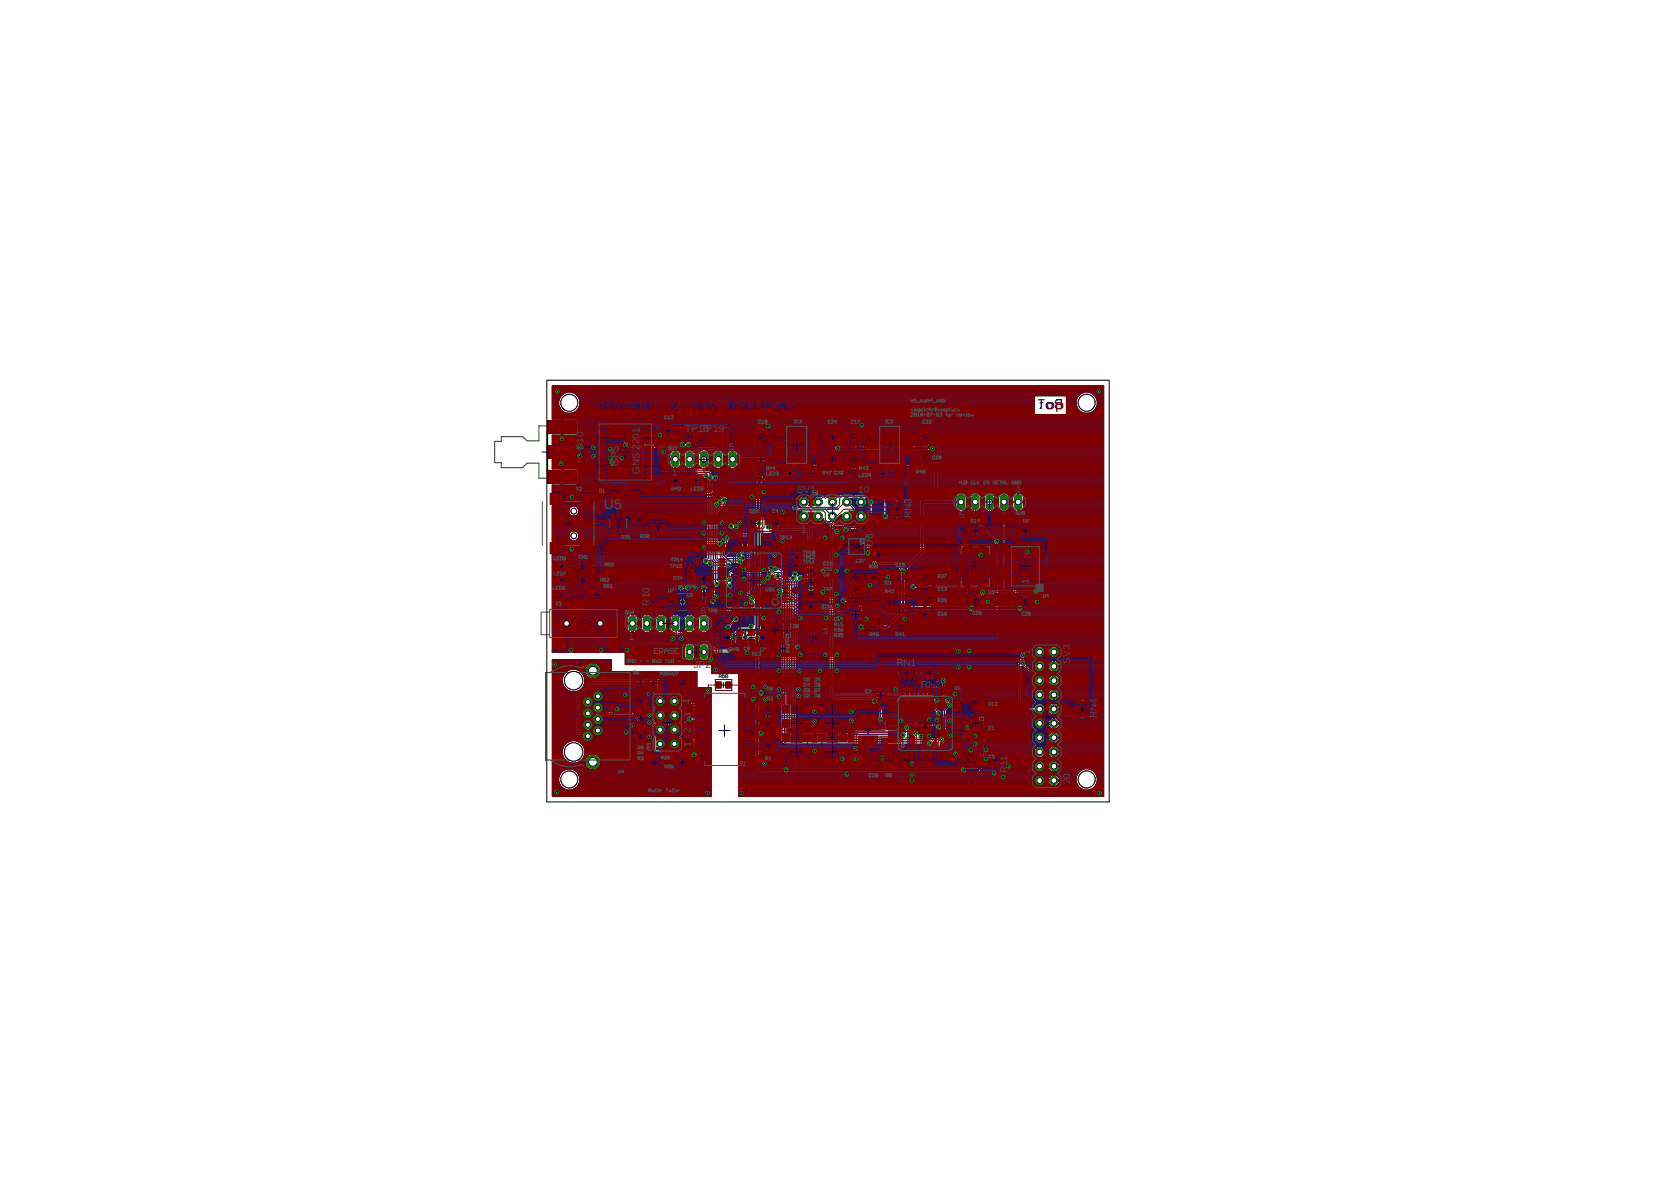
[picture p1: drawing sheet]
<svg xmlns="http://www.w3.org/2000/svg" width="297mm" height="210mm" viewBox="0 0 297 210" stroke-linecap="round" stroke-linejoin="round" font-family="sans-serif">
<defs><g id="words">
<text font-size="2.5" fill="#505050" x="107.4" y="90.5">U5</text>
<g font-size="1.8" fill="#505050">
<text x="103.7" y="77.8" transform="rotate(-90 103.7 77.8)">0</text>
<text x="113.7" y="77.9" transform="rotate(-90 113.7 77.9)">0</text>
<text x="113.7" y="77" transform="rotate(-90 113.7 77)">1</text>
<text x="121.8" y="76.8">TP1T8P19</text>
<text x="103.7" y="80" transform="rotate(-90 103.7 80)">D</text>
<text x="103.7" y="78.7" transform="rotate(-90 103.7 78.7)">1</text>
<text x="109.9" y="82.8" transform="rotate(-90 109.9 82.8)">G</text>
<text x="109.9" y="81.5" transform="rotate(-90 109.9 81.5)">P</text>
<text x="109.9" y="80.3" transform="rotate(-90 109.9 80.3)">S</text>
<text x="113.7" y="82.9" transform="rotate(-90 113.7 82.9)">N</text>
<text x="113.7" y="81.6" transform="rotate(-90 113.7 81.6)">S</text>
<text x="113.7" y="79.9" transform="rotate(-90 113.7 79.9)">2</text>
<text x="113.7" y="78.9" transform="rotate(-90 113.7 78.9)">2</text>
<text x="129.6" y="80">5</text>
<text x="113.7" y="84.3" transform="rotate(-90 113.7 84.3)">G</text>
<text x="119.4" y="84.5">1</text>
<text x="141.6" y="87.6">SV1</text>
<text x="152.6" y="87.6">10</text>
<text x="161.9" y="89.5" transform="rotate(-90 161.9 89.5)">3</text>
<text x="180.6" y="87.6">1</text>
<text x="142.4" y="94.7">1</text>
<text x="155.2" y="95.9" transform="rotate(-90 155.2 95.9)">6</text>
<text x="161.9" y="92.1" transform="rotate(-90 161.9 92.1)">R</text>
<text x="161.9" y="90.8" transform="rotate(-90 161.9 90.8)">N</text>
<text x="170.5" y="92.1">5</text>
<text x="155.2" y="97.1" transform="rotate(-90 155.2 97.1)">U</text>
<text x="115.4" y="107.6" transform="rotate(-90 115.4 107.6)">R</text>
<text x="115.4" y="106.3" transform="rotate(-90 115.4 106.3)">1</text>
<text x="115.4" y="105.4" transform="rotate(-90 115.4 105.4)">0</text>
<text x="182.9" y="103.8" transform="rotate(-90 182.9 103.8)">1</text>
<text x="111.8" y="113.7">1</text>
<text x="124.5" y="109.2">6</text>
<text x="123.3" y="118.8">JP2</text>
<text x="159.3" y="118.4">RN1</text>
<text x="183.2" y="116.4" transform="rotate(-90 183.2 116.4)">1</text>
<text x="190.3" y="118" transform="rotate(-90 190.3 118)">S</text>
<text x="190.3" y="116.8" transform="rotate(-90 190.3 116.8)">V</text>
<text x="190.3" y="115.6" transform="rotate(-90 190.3 115.6)">3</text>
<text x="122.8" y="125.1" transform="rotate(-90 122.8 125.1)">4</text>
<text x="163.7" y="122.2">RN2</text>
<text x="195" y="125.1" transform="rotate(-90 195 125.1)">4</text>
<text x="122.8" y="130.2" transform="rotate(-90 122.8 130.2)">2</text>
<text x="122.8" y="127.7" transform="rotate(-90 122.8 127.7)">3</text>
<text x="157.5" y="129.9" transform="rotate(-90 157.5 129.9)">L</text>
<text x="157.5" y="128.9" transform="rotate(-90 157.5 128.9)">2</text>
<text x="195" y="127.6" transform="rotate(-90 195 127.6)">R</text>
<text x="195" y="126.3" transform="rotate(-90 195 126.3)">N</text>
<text x="122.8" y="132.7" transform="rotate(-90 122.8 132.7)">1</text>
<text x="179.1" y="137.4" transform="rotate(-90 179.1 137.4)">R</text>
<text x="179.1" y="136.1" transform="rotate(-90 179.1 136.1)">1</text>
<text x="179.1" y="135.3" transform="rotate(-90 179.1 135.3)">1</text>
<text x="190.3" y="139.4" transform="rotate(-90 190.3 139.4)">2</text>
<text x="190.3" y="138.4" transform="rotate(-90 190.3 138.4)">0</text>
</g>
</g></defs>
<g fill="none" stroke="#000080" stroke-width=".21">
<path d="M98.2 71.1h1.1M98.2 72.6h1.4M98.2 71.6h1.1M98.2 79.1h12.4M98.2 79.7h12.7M98.2 73.7h98M98.2 80h12.4M98.2 79.8h12.5M98.2 79.5h12.6M98.2 79.3h12.4M98.2 79h12.4M98.2 78.8h12.4"/>
<path d="M98.2 78.6h12.6M98.2 78.4h98M98.2 78.3h98M98.2 78.1h98M98.2 77.9h98M98.2 77.8h98M98.2 77.6h98M98.2 77.4h98M98.2 74.3h98M98.2 74.2h98M98.2 74h98M98.2 73.8h98"/>
<path d="M98.2 73.5h85.6M98.2 73.3h2.2M98.2 73.2h1.9M98.2 73h1.7M98.2 72.8h1.5M98.2 72.5h1.3M98.2 72.3h1.2M98.2 72.1h1.2M98.2 71.9h1.1M98.2 71.8h1.1M98.2 71.4h1.1M98.2 71.3h1.1"/>
<path d="M98.2 70.9h1.2M98.2 70.7h1.3M98.2 70.6h1.3M98.2 70.4h1.5M98.2 70.2h1.7M98.2 70.1h1.8M98.2 69.9h2.1M98.2 69.7h2.5M98.2 69.6h98M98.2 69.4h98M98.2 69.2h98M98.2 69h98"/>
<path d="M98.2 68.9h98M98.2 68.7h98M99.3 72a1.94 1.94 0 0 1 1.9-2.4 1.94 1.94 0 0 1 1.9 2.4M99.3 72a1.95 1.95 0 0 0 1.9 1.5 1.95 1.95 0 0 0 1.9-1.5M99.8 77.3h.2M99.8 77.1h.2M99.8 76.9h.2M99.8 76.8h.2M99.8 76.6h.2M99.8 76.4h.2M99.8 76.2h.2M99.8 75.7h.2"/>
<path d="M99.8 75.5h.2M99.8 75.4h.2M99.8 75.2h.2M99.8 75h.2M99.8 74.9h.2M99.8 74.7h.2M99.8 74.5h.2M100 75.9h96.2M101.7 69.7h91M102 73.3h81.8M102.1 69.9h90.2M102.3 73.2h81.5"/>
<path d="M102.4 70.1h89.6M102.5 73h81.3M102.5 70.2h89.3M102.6 74.5h93.6M102.7 72.8h81.1M102.7 77.3h93.5M102.7 70.4h81.2M102.7 74.7l-.2-.2h-2.5v2.9h2.5l.2-.1M102.7 74.7l.1 1.1h-3v-1.3h-1.6v-5.9h98v72.9h-64.9v-21.8h-4.7v-1.6h-15.4v-2.2h-13v-29.7h1.6v-1.3h3v1l-.2 .3h-2.6v-2.9h2.5l.3 .3M102.7 74.7h93.5M102.8 76v1.1M102.8 77.1l-.1 .2"/>
<path d="M102.8 77.1h93.4M102.8 76.9h93.4M102.8 76.8h93.4M102.8 76.6h93.4M102.8 76.4h93.4M102.8 76.2h93.4M102.8 75.7h93.4M102.8 75.5h93.4M102.8 75.4h93.4M102.8 75.2h93.4M102.8 75h93.4M102.8 74.9h93.4"/>
<path d="M102.8 72.6h81M102.8 70.6h81M102.9 72.5h80.9M102.9 70.7h80.9M103 72.3h80.8M103 70.9h80.8M103 72.1h80.8M103.1 71.1h80.7M103.1 71.6h80.7M103.1 71.9h80.7M103.1 71.8h80.7M103.1 71.4h80.7"/>
<path d="M103.1 71.3h80.7M110.6 79.3v-.5l.3-.3h.5l.3 .2h9.1l.3-.2h.5l.3 .3 .3-.3h.5l.3 .3v.5M110.6 79.3l.3 .4M110.9 79.7l-2 2h-10.7M111.5 80h8.1M111.5 78.6h9.4M111.7 79.8h9.1M120 80h.1M120.5 80h1.8M121.7 78.6h.4M121.8 79.8h1.8M121.9 78.8h.1"/>
<path d="M122 79.7h1.8M122.2 79.7l-.1-.2-.4 .4h-.8l-.2-.2h-8.9l-2.4 2.4v.4l-.4 .3h-.5l-.3-.3v-.5M122.8 78.6h42.4M122.8 79.5h1.1M122.9 80h.6M123 78.8h42.1M123 79.1h41.7M123 79.3l-.3 .4M123 79.3h25.5M123 79h41.9M127.6 79.5h20.8M127.8 79.7h20.6"/>
<path d="M127.9 79.8h20.5M128 80h1.9M130.5 80h17.9M148.4 79.5v.4l.3 .4h.5l.1-.1h16M148.7 79.1l-.3 .4M149.2 79.1l.1 .1h15.3l.7-.6h.9l.7 .6v9.6h3v-.5l.4-.6M165 78.8v.1M165.2 80h.1M166.3 78.6h29.9M166.5 78.8h29.7M166.6 79h29.6M166.8 79.1h29.4"/>
<path d="M166.9 79.7h29.3M166.9 80h29.3M166.9 79.8h29.3M166.9 79.5h29.3M166.9 79.3h29.3M183.9 73.7l-.1-.1v-3.2l.1-.1h5.6l.1 .1v3.2l-.1 .1M184.9 71.6h.5M185.1 71.3v1.1l-.2 .2M186 71.8l.2-.2h.6l.2 .2v.6l-.2 .2h-.6l-.2-.2zM187.6 71.3l.3-.2h.8v1.5h-.8l-.3-.2v-.3l.3-.3-.3-.2zM187.9 71.8h.8M189.5 70.4h2.2"/>
<path d="M189.6 71.1h1.7M189.6 72.6h1.9M189.6 71.6h1.7M189.6 73.5h6.6M189.6 73.3h2.8M189.6 73.2h2.4M189.6 73h2.3M189.6 72.8h2.1M189.6 72.5h1.9M189.6 72.3h1.8M189.6 72.1h1.7M189.6 71.9h1.7"/>
<path d="M189.6 71.8h1.7M189.6 71.4h1.7M189.6 71.3h1.7M189.6 70.9h1.8M189.6 70.7h1.9M189.6 70.6h1.9M191.3 72a1.94 1.94 0 0 1 1.9-2.4 1.94 1.94 0 0 1 1.9 2.4M191.3 72a1.95 1.95 0 0 0 1.9 1.5 1.95 1.95 0 0 0 1.9-1.5M193.6 69.7h2.6M194 73.3h2.2M194.1 69.9h2.1M194.3 73.2h1.9"/>
<path d="M194.3 70.1h1.9M194.5 73h1.7M194.5 70.2h1.7M194.6 72.8h1.6M194.7 70.4h1.5M194.8 72.6h1.4M194.8 70.6h1.4M194.9 72.5h1.3M194.9 70.7h1.3M194.9 72.3h1.3M194.9 70.9h1.3M195 72.1h1.2"/>
<path d="M195 71.1h1.2M195.1 71.6h1.1M195.1 71.9h1.1M195.1 71.8h1.1M195.1 71.4h1.1M195.1 71.3h1.1M196.2 76.1l-96.4-.1v1.4h-1.6v5.9h1.6v1.4h3v-1.1M98.2 93h27.4M98.2 98.1h27.4M98.2 88.6h27.4M98.2 88.2h27.4M98.2 89.6h27.4"/>
<path d="M98.2 82.6h10.1M98.2 99.9h26.7M98.2 87.5h27.4M98.2 80.2h12.2M98.2 95.6h3M98.2 90.8h2.9M98.2 92.3h27.4M98.2 89.9h27.4M98.2 96.8h27.4M98.2 98.8h27.4M98.2 99.7h26.7M98.2 99.5h26.7"/>
<path d="M98.2 99.4h26.8M98.2 99.2h26.9M98.2 99h27.4M98.2 98.7h27.4M98.2 98.5h27.4M98.2 98.3h27.4M98.2 98h27.4M98.2 97.8h27.4M98.2 97.6h27.4M98.2 97.5h27.4M98.2 97.3h27.4M98.2 97.1h27.4"/>
<path d="M98.2 97h27.4M98.2 96.6h27.4M98.2 96.4h27.4M98.2 96.3h27.4M98.2 96.1h3.5M98.2 95.9h3.2M98.2 95.8h3.1M98.2 95.4h2.9M98.2 95.2h2.9M98.2 95.1h2.9M98.2 94.9h3M98.2 94.7h3"/>
<path d="M98.2 94.6h3.2M98.2 94.4h3.5M98.2 94.2h27.4M98.2 94h27.4M98.2 93.9h27.4M98.2 93.7h27.4M98.2 93.5h27.4M98.2 93.4h27.4M98.2 93.2h27.4M98.2 92.8h27.4M98.2 92.7h27.4M98.2 92.5h27.4"/>
<path d="M98.2 92.2h27.4M98.2 92h27.4M98.2 91.8h27.4M98.2 91.7h3.4M98.2 91.5h3.2M98.2 91.3h3M98.2 91.1h3M98.2 91h2.9M98.2 90.6h2.9M98.2 90.4h3M98.2 90.3h3.1M98.2 90.1h3.3"/>
<path d="M98.2 89.8h27.4M98.2 89.4h27.4M98.2 89.2h27.4M98.2 89.1h27.4M98.2 88.9h27.4M98.2 88.7h27.4M98.2 88.4h27.4M98.2 88.1h27.4M98.2 87.9h27.4M98.2 87.7h27.4M98.2 87.4h27.4M98.2 87.2h27.4"/>
<path d="M98.2 87h27.4M98.2 86.8h27.4M98.2 86.7h27.4M98.2 86.5h27.4M98.2 86.3h27.4M98.2 83.2h21.5M98.2 83.1h21.2M98.2 82.9h21M98.2 82.7h10.3M98.2 82.4h10M98.2 82.2h10M98.2 82h10"/>
<path d="M98.2 81.9h10.1M98.2 81.5h10.8M98.2 81.4h11M98.2 81.2h11.2M98.2 81h11.3M98.2 80.9h11.5M98.2 80.7h11.7M98.2 80.5h11.9M98.2 80.3h12M99.8 83.4h.2M99.8 86.2h.2M99.8 86h.2"/>
<path d="M99.8 85.8h.2M99.8 85.6h.2M99.8 85.5h.2M99.8 85.3h.2M99.8 85.1h.2M99.8 85h.2M99.8 84.6h.2M99.8 84.5h.2M99.8 84.3h.2M99.8 84.1h.2M99.8 83.9h.2M99.8 83.8h.2"/>
<path d="M99.8 83.6h.2M100 84.8h24.9M101.1 95.4a.92 .92 0 0 0 .9 .8 .92 .92 0 0 0 .9-.8M101.1 95.4a.92 .92 0 0 1 .9-1.1 .92 .92 0 0 1 .9 1.1M101.8 89.9a.92 .92 0 0 0-.5 1.4 .92 .92 0 0 0 1.5 0 .92 .92 0 0 0-.6-1.4M102.3 96.1h23.3M102.3 94.4h23.3M102.4 91.7h23.2M102.6 90.1h23M102.6 95.9h23M102.6 94.6h23M102.6 86.2h23"/>
<path d="M102.6 91.5h23M102.7 83.4h20.8M102.7 90.3h22.9M102.7 86h22.9M102.8 95.8h22.8M102.8 94.7h22.8M102.8 85.8h22.8M102.8 85.6h22.8M102.8 85.5h22.7M102.8 85.3h22.6M102.8 85.1h22.6M102.8 85h22.3"/>
<path d="M102.8 84.6h21.1M102.8 84.5h20.9M102.8 84.3h20.7M102.8 84.1h20.7M102.8 83.9h20.7M102.8 83.8h20.7M102.8 83.6h20.7M102.8 91.3h22.8M102.8 95.6h22.8M102.8 90.4h22.8M102.8 94.9h22.8M102.8 91.1h22.8"/>
<path d="M102.9 90.6h22.7M102.9 90.8h22.7M102.9 95.4h22.7M102.9 95.2h22.7M102.9 95.1h22.7M102.9 91h22.7M108.5 81.7l-.3 .3M109.1 82.7h10M109.3 82.6h9.8M109.4 82.4h9.6M109.4 82.2h9.6M109.4 82h9.6"/>
<path d="M109.6 81.9h9.4M109.8 81.7h11.8M110 81.5h10M110.1 81.4h8.9M110.3 81.2h8.7M110.5 81h8.5M110.6 80.9h8.4M110.8 80.7h8.3M111 80.5h8.1M111.1 80.3h8.1M111.3 80.2h8.1M120 82.6h.1"/>
<path d="M120 80.2h.1M120 83.2h.1M120 83.1h.1M120 82.9h.1M120 82.7h.1M120 82.4h.1M120 82.2h.1M120 82h.1M120 81.9h.1M120 81.4h.1M120 81.2h.1M120 81h.1"/>
<path d="M120 80.9h.1M120 80.7h.1M120 80.5h.1M120 80.3h.1M120.1 81.5h1.5M120.4 83.2h1.9M120.5 80l.3 .3a1.35 1.35 0 0 1 .3 1.2h-2.1a1.42 1.42 0 0 1 .4-1.4l.6-.2v3.4l-.7-.3a1.51 1.51 0 0 1-.3-1.3M120.5 80l-.4-.1v3.4l.7-.3a1.44 1.44 0 0 0 .3-1.3M120.7 83.1h1.3M120.7 80.2h1.3M120.9 82.9h.9M120.9 80.3h.9"/>
<path d="M121 82.7h.7M121 80.5h.7M121 82.6h.6M121 80.7h.6M121.1 82.4h.5M121.1 82.2h.5M121.1 82h.5M121.1 81.9h.5M121.1 81.4h.5M121.1 81.2h.5M121.1 81h.5M121.1 80.9h.5"/>
<path d="M121.6 80.7v1.8a.98 .98 0 0 0 1 .8 .98 .98 0 0 0 .9-.8M122.9 83.2h.6M123.2 83.1h.3M123.2 80.2h.3M123.4 82.9h.1M123.4 80.3h.1M123.5 82.7h.1M123.5 80.5h.1M123.5 84.3l.4 .3h1l.5 .5v.2M123.5 82.5v1.8M123.5 82.6h.1M125.4 85.3l.2 .3v13.5h-.4l-.3 .4v.4l.3 .4h.5l.3 .5"/>
<path d="M125.5 83.2v.5h.7l.4 .3v.5M125.5 83.4h11.1M125.5 83.6h11M125.5 83.2h1.9M125.7 83.1h1.4M125.8 80.2h1.2M125.9 82.9h1M125.9 80.3h1M126 82.7h.8M126 80.5h.8M126.1 82.6h.6M126.1 80.7h.6"/>
<path d="M126.1 80.7v1.8l-.2 .4-.4 .3M126.1 81.7h.6M126.1 82.4h.6M126.1 82.2h.6M126.1 82h.6M126.1 81.9h.6M126.1 81.5h.6M126.1 81.4h.6M126.1 81.2h.6M126.1 81h.6M126.1 80.9h.6M126.3 83.8h10"/>
<path d="M126.5 83.9h9.6M126.6 84.5l.1 .1 .3-.2h.4l.4 .3v.5l-.4 .3h-.3l-.2 .4v3.4l.2-.2h.3v-.2l.3-.3M126.6 84.5h.3M126.6 84.3h9.2M126.6 84.1h9.4M126.9 88.6h1.3M126.9 88.2h7.4M126.9 87.5h7.4M126.9 89.2h.1M126.9 89.1h.5M126.9 88.9h.5M126.9 88.7h.7"/>
<path d="M126.9 88.4h1.5M126.9 88.1h7.4M126.9 87.9h7.4M126.9 87.7h7.4M126.9 87.4h7.4M126.9 87.2h7.4M126.9 87h7.4M126.9 86.8h7.4M126.9 86.7h7.4M126.9 86.5h7.4M126.9 86.3h7.4M126.9 86.2h7.4"/>
<path d="M126.9 86h7.4M126.9 85.8h7.4M127 85.6h7.4M127.2 80h-1.7l.4 .4 .2 .3M127.2 80v.1M127.2 80.1l-.3 .3-.2 .3v1.8a.98 .98 0 0 0 1 .8 .98 .98 0 0 0 .9-.8v-1.8M127.5 85.5h7.1M127.5 84.5h8.1M127.6 85.3h7.1M127.7 84.6h7.7M127.8 85.1h7.1M127.8 85h7.3"/>
<path d="M127.8 84.8h7.5M127.8 93h1.8M127.8 95.6h.5M127.8 92.3h6.2M127.8 96.1h.2M127.8 95.9h.2M127.8 95.8h.3M127.8 95.4h.8M127.8 95.2h1M127.8 95.1h1.1M127.8 94.9h3M127.8 94.7h2.8"/>
<path d="M127.8 94.6h2.7M127.8 94.4h2.5M127.8 94.2h2.3M127.8 94h1.8M127.8 93.9h1.6M127.8 93.7h1.5M127.8 93.5h1.5M127.8 93.4h1.5M127.8 93.2h1.6M127.8 92.8h5.9M127.8 92.7h5.9M127.8 92.5h6.1"/>
<path d="M127.8 92.2h6.4M127.8 92h6.5M127.8 91.8h6.5M127.8 91.7h6.5M127.8 91.5h6.5M127.8 91.3h6.5M127.8 91.1h6.5M127.9 91h6.4M127.9 83.2h2M128 80l-.5-.6h-3.5l-.5 .5v.8a.98 .98 0 0 0-.9-.8 .98 .98 0 0 0-1 .8M128 80l.5 .4M128.1 90.8h6.2"/>
<path d="M128.2 88.6l.3-.3h.5l.4 .3v.5l-.3 .2v.5M128.3 83.1h1.3M128.3 80.2h1.3M128.3 90.6h6M128.4 82.9h1M128.5 90.4h5.8M128.5 80.3h.9M128.5 80.4l.1 .3M128.5 82.7h.8M128.5 80.5h.8M128.6 82.6h.7M128.6 80.7h.7"/>
<path d="M128.6 81.7h.6M128.6 90.3h5.7M128.6 82.4h.6M128.6 82.2h.6M128.6 82h.6M128.6 81.9h.6M128.6 81.5h.6M128.6 81.4h.6M128.6 81.2h.6M128.6 81h.6M128.6 80.9h.6M128.8 90.1h5.5"/>
<path d="M128.9 98.1h2.5M128.9 98.5h1.8M128.9 98.3h2M128.9 98h2.7M128.9 97.8h2.7M128.9 97.6h2.7M128.9 97.5h2.7M129 89.9h5.3M129.1 98.7h1.6M129.1 97.3h2.5M129.1 89.8l-1.3 1.3v5h.2v-.2l.3-.4h.3l.4-.5h.5l.3 .4v.5l-.3 .2M129.1 89.6h5.2"/>
<path d="M129.1 89.8h5.2M129.1 89.4h5.2M129.1 88.4h5.2M129.2 97.1h2.4M129.2 97h2.4M129.2 89.2h5.1M129.2 96.8h2.5M129.2 98.8h1.5M129.3 88.6h5M129.4 89.1h4.9M129.4 88.9h4.9M129.4 88.7h4.9"/>
<path d="M129.4 80.4l-.2 .3v1.8a.99 .99 0 0 0 1.2 .8 .99 .99 0 0 0 .8-1.2h4.5l1.1 1-2.5 2.7v6.3l-.6 .5v1.4l.3 .3v11.5l-.3-.2v-10.3l-.7-.7h-1.1l-.6-.6 .1-.2v-.4M129.4 80.4a.97 .97 0 0 1 1.6 0M129.4 96.6h3.3M129.5 95.1h1.5M129.5 96.1v.4l-.3 .3v.4l-.3 .2v1.2l.4 .3h1.4v-.4M129.5 96.4h3.2M129.5 96.3h3.2M129.5 96.1h3.2M129.6 95.2h1.6M129.7 95.9h3M129.8 95.6h2.8l.1 .1v11l.3 .2M129.8 95.8h2.9"/>
<path d="M129.8 95.4h1.5M130.2 93h3.5M130.4 93.2h.1M130.5 83.2h6.3M130.6 93l-.2 .2-.3-.3h-.5l-.3 .4v.4l.3 .4h.4l1.5 1.5M130.8 83.1h5.9M130.8 80.2h17.8M131 82.9h5.6M131 80.3h34.3M131.1 82.7h5.3M131.1 98.2l-.4 .3M131.1 93l.3 .4"/>
<path d="M131.1 80.5h34.2M131.1 82.6h5.1M131.1 80.7h34.2M131.2 82.4h4.9M131.2 82.2h4.7M131.2 81h34.1M131.2 80.9h34.1M131.3 93.2h2.4M131.3 94h2.5M131.4 93.9h2.3M131.4 93.7h2.3M131.4 93.5h2.3"/>
<path d="M131.4 93.4h2.3M131.5 94.2h2.4M131.6 98v-1.1l.2-.2h.3l.2 .2v1.4l-.3 .3h.3l.3 .3v.5l-.4 .3v.4l-.3 .3h-.5l-.3-.2h-1.1l.1 .5M131.6 98l-.2 .2M131.7 94.4h2.3M131.8 94.6h2.2M132 98.5h.7M132.2 99.9h.5M132.2 96.8h.5M132.2 98.3h.5M132.3 98.1h.4M132.3 98h.4"/>
<path d="M132.3 97.8h.4M132.3 97.6h.4M132.3 97.5h.4M132.3 97.3h.4M132.3 97.1h.4M132.3 97h.4M132.3 99.7h.4M132.4 98.7h.3M132.5 99.5h.2M132.5 98.8h.2M132.6 99.4h.1M132.6 99.2h.1"/>
<path d="M132.6 99h.1M133.1 94.7h.9M133.3 94.9h.7M133.5 95.1h.5M133.6 95.2h.4M133.7 98.1h.3M133.7 99.9h.3M133.7 95.6h.3M133.7 96.8h.3M133.7 98.8h.3M133.7 99.7h.3M133.7 99.5h.3"/>
<path d="M133.7 99.4h.3M133.7 99.2h.3M133.7 99h.3M133.7 98.7h.3M133.7 98.5h.3M133.7 98.3h.3M133.7 98h.3M133.7 97.8h.3M133.7 97.6h.3M133.7 97.5h.3M133.7 97.3h.3M133.7 97.1h.3"/>
<path d="M133.7 97h.3M133.7 96.6h.3M133.7 96.4h.3M133.7 96.3h.3M133.7 96.1h.3M133.7 95.9h.3M133.7 95.8h.3M133.7 95.4h.3M135.2 88.6h6.9M135.2 88.2h8.6M135.2 89.6h6.7M135.2 86.2v5.7h1.2l.3 .3"/>
<path d="M135.2 87.5h9.2M135.2 90.8h6.3M135.2 89.9h5.6M135.2 91.8h6.7M135.2 91.7h6.7M135.2 91.5h6.7M135.2 91.3h6.8M135.2 91.1h7M135.2 91h7.1M135.2 90.6h5.7M135.2 90.4h5.6M135.2 90.3h5.5"/>
<path d="M135.2 90.1h5.5M135.2 89.8h5.7M135.2 89.4h6.7M135.2 89.2h7.6M135.2 89.1h6.7M135.2 88.9h6.7M135.2 88.7h6.8M135.2 88.4h7.1M135.2 88.1h8.7M135.2 87.9h8.9M135.2 87.7h9.1M135.2 87.4h9.2"/>
<path d="M135.2 87.2h9.2M135.2 87h9.4M135.2 86.8h30.8M135.2 86.7h30.8M135.2 86.5h30.8M135.2 86.3h30.8M135.2 86.2h30.8M135.4 86h30.6M135.4 98.1h8M135.4 99.9h8M135.4 95.6h8M135.4 96.8h8"/>
<path d="M135.4 98.8h8M135.4 99.7h8M135.4 99.5h8M135.4 99.4h8M135.4 99.2h8M135.4 99h8M135.4 98.7h8M135.4 98.5h8M135.4 98.3h8M135.4 98h8M135.4 97.8h8M135.4 97.6h8"/>
<path d="M135.4 97.5h8M135.4 97.3h8M135.4 97.1h8M135.4 97h8M135.4 96.6h8M135.4 96.4h8M135.4 96.3h8M135.4 96.1h8M135.4 95.9h8M135.4 95.8h8M135.4 95.4h8M135.4 95.2h8"/>
<path d="M135.4 95.1h8M135.4 94.9h8M135.5 85.8h30.5M135.7 85.6h30.3M135.9 85.5h30.1M136 85.3h30M136.1 81.2h29.2M136.2 85.1h29.8M136.3 81.4h29M136.4 85h29.6M136.5 81.5h28.8M136.5 92h5.4"/>
<path d="M136.5 84.8h29.5M136.7 81.7h28.6M136.7 92.2h5.2M136.7 84.6h29.3M136.8 81.9h28.5M136.9 92.3h5.2M136.9 84.5h29.1M136.9 93h5.7M136.9 93.2h5.7M136.9 92.8h5.7M136.9 92.7h5.6M136.9 92.5h5.4"/>
<path d="M137 82h28.1M137.1 84.3h28.9M137.2 82.2h27.8M137.2 94.7h6.2M137.2 84.1h28.8M137.3 94.6l.2-.2h5.7l.2 .2v7.6l-.2 .1h-.5l-.2-.2M137.3 94.6l-.2 .2h-1.7v17.4l-.5 .5M137.3 94.6h.1M137.4 82.4h27.4M137.4 94.6h5.9M137.4 83.9h28.6M137.6 83.8h28.4"/>
<path d="M137.7 83.6h28.3M140.7 89.9v.5l.4 .4h1.4l-.6 .6v.8M141.1 89.6l-.4 .3M141.6 89.6l.3 .3M141.7 89.8h.3M141.9 89.9h.3M141.9 90.1h.4M141.9 92.2l.7 .5v.6h-5.6l-.1-.9-.2-.2M142.5 88.2l-.6 .6v.3h1.1v-.9M142.8 88.2v1.1h-.9v.3l.5 .6h-.5v-.3M142.8 88.6h.2M142.8 89.1h.2"/>
<path d="M142.8 88.9h.2M142.8 88.7h.2M142.8 88.4h.2M143.2 93h4v30.5l.9 .9h6.8v.5M143.2 93.2h4M143.2 92.8h1.5M143.3 88.2l.5 .6M143.4 92.7h1.2M143.5 88.4h.3M143.5 92.5h.9M143.7 88.6h.1M143.7 92.3h.5"/>
<path d="M143.8 93.4h3.4M143.8 88.7h.1M143.9 92.2l-.7 .5v.6h.5l.8 .8v10.1M143.9 92.2v-.2l1 1M143.9 92.2h.2M143.9 92h.1M143.9 93.5h3.3M144.1 93.7h3.1M144.3 93.9h2.9M144.4 94h2.8M144.5 88.4l.3-.3h.4l.3-.3v-.5l-.3-.4h-.5l-.3 .4v.3l-.6 .5v.7M144.5 88.4v.4l.6-.5h.8l.4-.4h10.9l.5 .6v2.8l.2 .2v.5"/>
<path d="M144.5 88.6h.3M144.5 88.7h.1M144.5 88.4h.4M144.5 98.1h2.7M144.5 99.9h2.7M144.5 95.6h2.7M144.5 96.8h2.7M144.5 98.8h2.7M144.5 99.7h2.7M144.5 99.5h2.7M144.5 99.4h2.7M144.5 99.2h2.7"/>
<path d="M144.5 99h2.7M144.5 98.7h2.7M144.5 98.5h2.7M144.5 98.3h2.7M144.5 98h2.7M144.5 97.8h2.7M144.5 97.6h2.7M144.5 97.5h2.7M144.5 97.3h2.7M144.5 97.1h2.7M144.5 97h2.7M144.5 96.6h2.7"/>
<path d="M144.5 96.4h2.7M144.5 96.3h2.7M144.5 96.1h2.7M144.5 95.9h2.7M144.5 95.8h2.7M144.5 95.4h2.7M144.5 95.2h2.7M144.5 95.1h2.7M144.5 94.9h2.7M144.5 94.7h2.7M144.5 94.6h2.7M144.5 94.4h2.7"/>
<path d="M144.5 94.2h2.7M144.7 88.2h1.3M145.2 88.1h1M145.3 87h20.7M145.4 87.9h20.6M145.4 87.2h20.6M145.5 87.5h20.5M145.5 87.7h20.5M145.5 87.4h20.5M148.4 98.1h5.4M148.4 99.9h6.5M148.4 95.6h15"/>
<path d="M148.4 96.8h5.6M148.4 98.8h14.1M148.4 99.7h6.7M148.4 99.5h13.4M148.4 99.4h13.6M148.4 99.2h13.7M148.4 99h13.9M148.4 98.7h5.5M148.4 98.5h5.4M148.4 98.3h5.4M148.4 98h5.4M148.4 97.8h5.6"/>
<path d="M148.4 97.6h5.6M148.4 97.5h5.6M148.4 97.3h5.6M148.4 97.1h5.6M148.4 97h5.6M148.4 96.6h4.4M148.4 96.4h4.3M148.4 96.3h4.3M148.4 96.1h4.3M148.4 95.9h4.3M148.4 95.8h4.4M148.4 95.4h15"/>
<path d="M148.4 95.2h15M148.4 95.1h15M148.4 93.9h1.4M148.4 93.7h1.6M149.2 94.9h14.2M149.2 94h.6M149.3 94.7h14.1M149.4 94.2v.5l-.4 .3h-.6v28M149.4 94.6h.6M149.4 94.4h.4M149.4 94.2h.4M149.8 94.4l.3 .3h.5l.3-.3"/>
<path d="M150.1 93.5h.4M150.2 93.4h2.7M150.8 94.6h12.6M150.9 94.4h12.5M150.9 94.2h12.5M151.4 88.7h.8M151.5 89.6h.6M151.5 89.4h.6M151.5 89.2h.6M151.5 89.1h.6M151.5 88.9h.6M151.5 89.8h.7"/>
<path d="M151.7 89.9h.7M151.9 90.1h.7M152 90.3h2.5M152.1 93.2h.9M152.1 90.8h2.4M152.1 91.3h.1M152.1 91.1h.2M152.1 91h.4M152.1 90.6h2.4M152.1 90.4h2.4M152.1 93.1v.1M152.3 93h.9"/>
<path d="M152.4 92.8h1M152.7 96.5v-.5l.3-.4h.5l.2 .3h.6l.2 .1 .2 .2v1.6l.2 .2v.5M152.7 96.5l.3 .3M153.1 94h10.3M153.3 93.9h10.1M153.4 93.7h10M153.5 90.8l.5 .6v.8M153.5 96.8l.2-.3h.3v1.3l-.2 .2v.5M153.5 92.7h.1M153.5 90.1h1M153.6 95.8h9.8M153.6 93.5h9.8"/>
<path d="M153.6 91h.9M153.6 96.6h.4M153.7 92.5h.1M153.7 89.9h.8M153.8 98.5l.3 .3M153.8 93.4h9.6M153.8 91.1h.7M153.9 92.3h.1M153.9 89.8h.6M153.9 88.7h.6M154 93.2h9.4M154 91.3h.5"/>
<path d="M154 92.2l-.5 .5h-.9l-.6 .6h-1.7l-.3 .3h-1.6v.4l.6-.1 .4 .3M154 89.6h.3M154 92.2h.1M154 92h.2M154 91.8h.4M154 91.7h.5M154 91.5h.5M154 89.4h.2M154 89.2h.2M154 89.1h.2M154 88.9h.3M154.1 93h9.3"/>
<path d="M154.3 92.8h9.1M154.4 95.9h9M154.5 92.7h8.9M154.5 96.1h8.9M154.6 92.5h8.8M154.7 96.8h8.7M154.7 97.6h8.7M154.7 97.5h8.7M154.7 97.3h8.7M154.7 97.1h8.7M154.7 97h8.7M154.7 96.6h8.7"/>
<path d="M154.7 96.4h8.7M154.7 96.3h8.7M154.7 97.8h8.7M154.7 98.7h7.9M154.8 92.3h8.6M154.9 98h8.4M154.9 98.1h8.3M154.9 98.5l-.3 .3M154.9 98.5h7.9M154.9 98.3h8.1M155 92.2h1.9M155.1 92v-2.3l.3-.2v-.5l-.4-.4h-.4l-.4 .4v.5l.3 .2v2l-1.8 1.8-2.6 .1-.3 .3v.5"/>
<path d="M155.1 92l-2.1 2.1h-2.1v.3M155.1 90.8h1.9M155.1 89.9h1.9M155.1 92h1.7M155.1 91.8h1.7M155.1 91.7h1.7M155.1 91.5h1.7M155.1 91.3h1.9M155.1 91.1h1.9M155.1 91h1.9M155.1 90.6h1.9M155.1 90.4h1.9"/>
<path d="M155.1 90.3h1.9M155.1 90.1h1.9M155.1 89.8h1.9M155.1 88.7h1.9M155.3 89.6h1.7M155.3 88.9h1.7M155.4 89.4h1.6M155.4 89.2h1.6M155.4 89.1h1.6M155.8 99.7h5.8M156.8 92l.3 .4M157 88.7l-.1-.1h-3.1l.2 .2v.8l-.5 .6h-.8l-.6-.6v-.8l.2-.2h-1l.2 .2-.1 .9 .7 .7v1l.6-.6"/>
<path d="M157 88.7v2.6l-.2 .2v.5M157.3 88.1h8.7M157.4 88.2h8.6M157.6 88.4h8.4M157.7 88.6h8.3M157.7 89.6h5.7M157.7 90.8h5.7M157.7 89.9h5.7M157.7 91.1h5.7M157.7 91h5.7M157.7 90.6h5.7M157.7 90.4h5.7"/>
<path d="M157.7 90.3h5.7M157.7 90.1h5.7M157.7 89.8h5.7M157.7 89.4h5.7M157.7 89.2h5.7M157.7 89.1h5.7M157.7 88.9h5.8M157.7 88.7h8.3M157.7 91.3h5.7M157.8 92.2h5.6M157.9 91.5h5.5M157.9 92l-.3 .4"/>
<path d="M157.9 92h5.5M157.9 91.8h5.5M157.9 91.7h5.5M161.5 99.9l-5.6-.1-.2-.2h-.5l-.3 .3v.5l.3 .4M162.7 99.9h15.4M162.9 99.7h15.2M163.1 99.5h15M163.3 99.4h14.8M163.4 89v8.9l-2.9 3-1.1-1.1M163.4 99.2h14.7M163.6 99h14.5M163.8 98.8h14.3"/>
<path d="M163.9 98.7h14.2M164.1 98.5h14M164.3 98.3h13.8M164.3 93h9.2M164.3 98.1h13.8M164.3 95.6h11.8M164.3 90.8h6.1M164.3 92.3h8.7M164.3 89.9h5.6M164.3 96.8h13.8M164.3 98h13.8M164.3 97.8h13.8"/>
<path d="M164.3 97.6h13.8M164.3 97.5h13.8M164.3 97.3h13.8M164.3 97.1h13.8M164.3 97h13.8M164.3 96.6h12.5M164.3 96.4h12.3M164.3 96.3h12.3M164.3 96.1h12.3M164.3 95.9h12.1M164.3 95.8h12M164.3 95.4h11.6"/>
<path d="M164.3 95.2h11.5M164.3 95.1h11.3M164.3 94.9h11.1M164.3 94.7h10.9M164.3 94.6h10.8M164.3 94.4h10.6M164.3 94.2h10.4M164.3 94h10.3M164.3 93.9h10.1M164.3 93.7h9.9M164.3 93.5h9.8M164.3 93.4h9.6"/>
<path d="M164.3 93.2h9.4M164.3 92.8h9.1M164.3 92.7h8.9M164.3 92.5h8.7M164.3 92.2h8.7M164.3 92h8.7M164.3 91.8h8.7M164.3 91.7h8.7M164.3 91.5h8.7M164.3 91.3h8.7M164.3 91.1h8.7M164.3 91h8.7"/>
<path d="M164.3 90.6h5.9M164.3 90.4h5.7M164.3 90.3h5.6M164.3 90.1h5.6M164.3 89.8h5.6M165 80.2l.2-.2 .1 .1v1.8l-.6 .6h-27.2l-1.4-1.3h-4.9l-.2-.8M165.2 83.2h.8M165.4 83.1l-.3 .3M165.4 83.1v.1M165.4 83.1l.6-.6v6.3h-2.3l-.3 .2M165.4 83.1h.6M165.6 82.9h.4"/>
<path d="M165.8 82.7h.2M165.9 82.6h.1M166 83.4h-28.3v.2l-2.5 2.6M166.9 88.6h3M166.9 88.2h3M166.9 83.4h29.3M166.9 82.6h29.3M166.9 87.5h13.9M166.9 80.2h29.3M166.9 81.7h29.3M166.9 88.7h3M166.9 88.4h3"/>
<path d="M166.9 88.1h3.1M166.9 87.9h3.2M166.9 87.7h3.4M166.9 87.4h29.3M166.9 87.2h29.3M166.9 87h29.3M166.9 86.8h29.3M166.9 86.7h29.3M166.9 86.5h29.3M166.9 86.3h29.3M166.9 86.2h29.3M166.9 86h29.3"/>
<path d="M166.9 85.8h29.3M166.9 85.6h29.3M166.9 85.5h29.3M166.9 85.3h29.3M166.9 85.1h29.3M166.9 85h29.3M166.9 84.8h29.3M166.9 84.6h29.3M166.9 84.5h29.3M166.9 84.3h29.3M166.9 84.1h29.3M166.9 83.9h29.3"/>
<path d="M166.9 83.8h29.3M166.9 83.6h29.3M166.9 83.2h29.3M166.9 83.1h29.3M166.9 82.9h29.3M166.9 82.7h29.3M166.9 82.4h29.3M166.9 82.2h29.3M166.9 82h29.3M166.9 81.9h29.3M166.9 81.5h29.3M166.9 81.4h29.3"/>
<path d="M166.9 81.2h29.3M166.9 81h29.3M166.9 80.9h29.3M166.9 80.7h29.3M166.9 80.5h29.3M166.9 80.3h29.3M169.9 90.1v-.4h-5.6v8.6l-3.2 3.2-.1 .3v5.6l.2 .3h11l.1-.2h.5l.2 .2h8l.1-.2h.4l.4 .4v.5l-.4 .3h-.4l-.1-.1h-8l-.2 .1h-.5l-.1-.1h-11l-3.3 3.3h-4.5l-.1 .1M169.9 90.1a.97 .97 0 0 0 .9 .8 .97 .97 0 0 0 1-.8M170.6 87.6l-.3 .1M171 87.6l.4 .1M171.3 90.8h1.6M171.4 87.7l.4 .6v1.8"/>
<path d="M171.4 87.7h1.4M171.5 90.6h1.2M171.6 87.9h1.1M171.7 90.4h.9M171.7 88.1h.8M171.7 90.3h.8M171.7 88.2h.8M171.8 88.6h.6M171.8 89.6h.6M171.8 89.9h.6M171.8 90.1h.6M171.8 89.8h.6"/>
<path d="M171.8 89.4h.6M171.8 89.2h.6M171.8 89.1h.6M171.8 88.9h.6M171.8 88.7h.6M171.8 88.4h.6M172.4 90.1l.2 .4 .4 .3v1.7l3.6 3.6M172.8 87.7l-.4 .6v1.8M173.2 87.6l-.4 .1M173.6 87.6l.3 .1M173.7 92.2h4.4M173.7 92h4.4"/>
<path d="M173.7 91.8h4.4M173.7 91.7h4.4M173.7 91.5h4.4M173.7 91.3h4.4M173.7 91.1h4.4M173.7 91h4.4M173.8 92.3h4.3M173.8 90.8h1.7M173.9 87.7l.4 .6v1.8M173.9 87.7h1.5M173.9 92.5h4.2M174.1 90.6h1.1"/>
<path d="M174.1 87.9h1.1M174.1 92.7h4M174.2 90.4h.9M174.2 88.1h.9M174.3 90.3h.7M174.3 88.2h.7M174.3 92.8h3.8M174.3 88.6h.7M174.3 89.6h.7M174.3 89.9h.7M174.3 90.1l-.1 .4-.5 .3v1.5l3.4 3.3h.3l.4 .4v.5M174.3 90.1h.7"/>
<path d="M174.3 89.8h.7M174.3 89.4h.7M174.3 89.2h.7M174.3 89.1h.7M174.3 88.9h.7M174.3 88.7h.7M174.3 88.4h.7M174.5 93h3.6M174.6 93.2h3.5M174.8 93.4h3.3M175 90.1a.97 .97 0 0 0 .9 .8 .97 .97 0 0 0 1-.8M175 93.5h3.1"/>
<path d="M175.1 93.7h3M175.3 93.9h2.8M175.4 87.7l-.4 .6v1.8M175.5 94h2.6M175.7 94.2h2.4M175.7 87.6l-.3 .1M175.8 94.4h2.3M176 94.6h2.1M176.1 87.6l.4 .1M176.2 94.7h1.9M176.3 94.9h1.8M176.4 90.8h1.6"/>
<path d="M176.5 87.7l.4 .6v1.8M176.5 87.7h1.4M176.5 95.1h1.6M176.6 90.6h1.2M176.6 96.1v.4M176.6 96.5l.4 .3M176.6 87.9h1.1M176.7 95.2h1.4M176.7 90.4h.9M176.8 88.1h.8M176.8 90.3h.8M176.8 88.2h.7"/>
<path d="M176.8 95.4h1.3M176.9 88.6h.6M176.9 89.6h.6M176.9 89.9h.6M176.9 90.1h.6M176.9 89.8h.6M176.9 89.4h.6M176.9 89.2h.6M176.9 89.1h.6M176.9 88.9h.6M176.9 88.7h.6M176.9 88.4h.6"/>
<path d="M177 95.6h1.1M177.5 90.1l.1 .4 .5 .3v14h-3.1l-.1-.1M177.5 95.8h.6M177.6 96.6h.5M177.7 95.9h.4M177.8 96.5l-.4 .3M177.8 96.4h.3M177.8 96.3h.3M177.8 96.1h.3M177.9 87.7l-.3 .3-.1 .3v1.8M178.3 87.6l-.4 .1M178.6 87.6l.4 .1"/>
<path d="M178.8 93h17.4M178.8 98.1h17.4M178.8 99.9h17.4M178.8 95.6h17.4M178.8 92.3h17.4M178.8 96.8h17.4M178.8 98.8h17.4M178.8 99.7h17.4M178.8 99.5h17.4M178.8 99.4h17.4M178.8 99.2h17.4M178.8 99h17.4"/>
<path d="M178.8 98.7h17.4M178.8 98.5h17.4M178.8 98.3h17.4M178.8 98h17.4M178.8 97.8h17.4M178.8 97.6h17.4M178.8 97.5h17.4M178.8 97.3h17.4M178.8 97.1h17.4M178.8 97h17.4M178.8 96.6h17.4M178.8 96.4h17.4"/>
<path d="M178.8 96.3h17.4M178.8 96.1h17.4M178.8 95.9h17.4M178.8 95.8h17.4M178.8 95.4h17.4M178.8 95.2h17.4M178.8 95.1h17.4M178.8 94.9h17.4M178.8 94.7h17.4M178.8 94.6h17.4M178.8 94.4h17.4M178.8 94.2h17.4"/>
<path d="M178.8 94h17.4M178.8 93.9h17.4M178.8 93.7h17.4M178.8 93.5h17.4M178.8 93.4h17.4M178.8 93.2h17.4M178.8 92.8h17.4M178.8 92.7h17.4M178.8 92.5h17.4M178.8 92.2h17.4M178.8 92h17.4M178.8 91.8h17.4"/>
<path d="M178.8 91.7h17.4M178.8 91.5h17.4M178.8 91.3h17.4M178.8 91.1h17.4M178.8 91h17.4M178.9 90.8h1.6M179 87.7l.4 .6v1.8M179 87.7h1.4M179.1 90.6h1.2M179.2 87.9h1M179.3 90.4h.8M179.3 88.1h.8"/>
<path d="M179.3 90.3h.7M179.4 88.2h.6M179.4 88.6h.6M179.4 89.6h.6M179.4 90.1l-.1 .4-.5 .3v14h4.9l.2-.3h.5l.3 .4v.4l-.3 .4h-.5l-.2-.3h-8.5l-.3 .4h-.5l-.3-.3v-.4l-.5-.5h-10.8l-.3 .3h-.5l-.3-.4v-.4l.3-.4h.5l.3 .3h15.3M179.4 89.9h.6M179.4 90.1h.6M179.4 89.8h.6M179.4 89.4h.6M179.4 89.2h1.5M179.4 89.1h.6M179.4 88.9h.6"/>
<path d="M179.4 88.7h.6M179.4 88.4h.6M180 88.2v.2M180.2 87.9l.7-.4v3.5l-.7-.4a1.41 1.41 0 0 1-.2-1.3h2a1.36 1.36 0 0 1-.4 1.4l-.5 .3v-3.5l.7 .4M180.2 87.9l-.2 .3M180.9 88.6h.2M180.9 88.2h.2M180.9 89.6h.2M180.9 87.5h.2M180.9 90.8h.2M180.9 89.9h.2M180.9 90.6h.2"/>
<path d="M180.9 90.4h.2M180.9 90.3h.2M180.9 90.1h.2M180.9 89.8h.2M180.9 89.4h.2M180.9 89.1h.2M180.9 88.9h.2M180.9 88.7h.2M180.9 88.4h.2M180.9 88.1h.2M180.9 87.9h.2M180.9 87.7h.2"/>
<path d="M181.1 89.2h15.1M181.2 87.5h15M181.5 90.8h14.7M181.6 87.7h14.6M181.7 90.6h14.5M181.8 87.9l.1 .1M181.8 87.9h14.4M181.9 90.4h14.3M181.9 88l.1 .2M181.9 88.1h14.3M181.9 90.3h14.3M182 88.2v.9h-2v-.7"/>
<path d="M182 88.2h14.2M182 90.1h14.2M182 88.4h14.2M182 88.6h14.2M182 89.6h14.2M182 89.9h14.2M182 89.8h14.2M182 89.4h14.2M182 89.1h14.2M182 88.9h14.2M182 88.7h14.2M98.2 103.3h28.4"/>
<path d="M98.2 105.2h26.5M98.2 100.7h28.4M98.2 107.4h22.7M98.2 103h28.4M98.2 101.1h28.4M98.2 100.2h26.9M98.2 100.9h28.4M98.2 106.2h26.5M98.2 112h13.4M98.2 107.6h26.5M98.2 106.7h22.6M98.2 113.9h25.9"/>
<path d="M98.2 113.7h31.5M98.2 102.1h28.4M98.2 101.4h28.4M98.2 100.4h27.5M98.2 104.3h22.2M98.2 105.5h26.5M98.2 104.7h22.2M98.2 104h22.5M98.2 112.2h13.5M98.2 111.7h13.2M98.2 105h26.5M98.2 115.8h23.5"/>
<path d="M98.2 115.6h23.5M98.2 115.5h23.5M98.2 115.3h23.5M98.2 115.1h23.5M98.2 115h23.5M98.2 114.8h23.6M98.2 114.6h23.7M98.2 114.4h23.9M98.2 114.3h25.5M98.2 114.1h25.7M98.2 113.6h31.4M98.2 113.4h31.4"/>
<path d="M98.2 113.2h31.4M98.2 113.1h31.4M98.2 112.9h31.5M98.2 112.7h17.3M98.2 112.5h17.1M98.2 112.4h13.7M98.2 111.9h13.3M98.2 111.5h1.9M98.2 111.4h1.8M98.2 111.2h1.7M98.2 111h1.6M98.2 110.8h1.6"/>
<path d="M98.2 110.7h1.6M98.2 110.5h1.7M98.2 110.3h1.7M98.2 110.2h1.9M98.2 110h2.1M98.2 109.8h13.3M98.2 109.6h13.3M98.2 109.5h13.4M98.2 109.3h13.6M98.2 109.1h14M98.2 108.9h35.8M98.2 108.8h35.8"/>
<path d="M98.2 108.6h27.1M98.2 108.4h26.9M98.2 108.3h26.8M98.2 108.1h26.6M98.2 107.9h26.5M98.2 107.8h26.5M98.2 107.2h22.6M98.2 107.1h22.5M98.2 106.9h22.5M98.2 106.6h22.7M98.2 106.4h26.5M98.2 106h26.5"/>
<path d="M98.2 105.9h26.5M98.2 105.7h26.5M98.2 105.3h26.5M98.2 104.8h22.4M98.2 104.5h22.2M98.2 104.2h22.3M98.2 103.8h28.4M98.2 103.6h28.4M98.2 103.5h28.4M98.2 103.1h28.4M98.2 102.8h28.4M98.2 102.6h28.4"/>
<path d="M98.2 102.4h28.4M98.2 102.3h28.4M98.2 101.9h28.4M98.2 101.7h28.4M98.2 101.6h28.4M98.2 101.2h28.4M98.2 100.6h27.6M98.2 100h26.8M99.9 110.3a.9 .9 0 0 0 .6 1.4M99.9 110.3a.9 .9 0 0 1 1.6 0M101.1 110h5.2M101.3 111.5h4.9"/>
<path d="M101.3 110.2h4.8M101.4 111.4h4.6M101.5 110.3a.92 .92 0 0 1-.6 1.4M101.5 110.3h4.4M101.5 111.2h4.4M101.6 110.5h4.3M101.6 111h4.2M101.6 110.8h4.2M101.6 110.7h4.2M106.5 111.7a.92 .92 0 0 1-.6-1.4 .92 .92 0 0 1 1.6 0 .92 .92 0 0 1-.6 1.4M107.1 110h4.3M107.3 111.5h4.1"/>
<path d="M107.3 110.2h4.1M107.4 111.4h4M107.5 110.3h3.9M107.5 111.2h3.9M107.5 110.5h3.9M107.6 111h3.8M107.6 110.8h4.7M107.6 110.7h3.8M111.2 116.8h10.5M111.2 118h23M111.2 117.9h23M111.2 117.7h23"/>
<path d="M111.2 117.5h23M111.2 117.3h11M111.2 117.2h10.7M111.2 117h10.6M111.2 116.7h10.5M111.2 116.5h10.5M111.2 116.3h10.5M111.2 116.1h10.5M111.2 116h10.5M111.4 110v.7h2v-.7M111.5 109.8l-.1 .2M111.5 109.6v.2"/>
<path d="M111.7 109.5l-.2 .1M112.3 112h.2M112.3 112.2h.2M112.3 111.7h.2M112.3 109.1v3.4l-.6-.3a1.49 1.49 0 0 1-.3-1.3h2a1.29 1.29 0 0 1-.3 1.4l-.6 .2v-3.4M112.3 109.1l-.6 .4M112.3 112.4h.2M112.3 111.9h.2M112.3 111.5h.2M112.3 111.4h.2M112.3 111.2h.2M112.3 111h.2"/>
<path d="M112.3 110.7h.2M112.3 110.5h.2M112.3 110.3h.2M112.3 110.2h.2M112.3 110h.2M112.3 109.8h.2M112.3 109.6h.2M112.3 109.5h.2M112.3 109.3h.2M112.3 109.1h.2M112.5 109.1l.6 .2M112.5 110.8h1.5"/>
<path d="M112.7 109.1h21.3M112.9 112.4h1.7M113.1 109.3h1.3M113.1 109.3l.1 .2M113.2 112.2h1.1M113.2 109.5l.1 .1M113.2 109.5h1M113.3 112h.9M113.3 109.6l.1 .2M113.3 109.6h.8M113.4 111.9h.7M113.4 109.8v.2"/>
<path d="M113.4 109.8h.6M113.4 111.7h.6M113.4 111.5h.6M113.4 111.4h.6M113.4 111.2h.6M113.4 111h.6M113.4 110.7h.6M113.4 110.5h.6M113.4 110.3h.6M113.4 110.2h.6M113.4 110h.6M114 111.7a.99 .99 0 0 0 1.2 .8"/>
<path d="M114 111.7v-1.8a.98 .98 0 0 1 1-.8 .98 .98 0 0 1 .9 .8v1.8M115.2 112.5h.1M115.4 112.7h.1M115.5 109.3h1.5M115.7 109.5h1.1M115.8 112.1h.1M115.8 112h.9M115.8 109.6h.9M115.9 111.9h.7M115.9 109.8h.7M115.9 111.7l-.1 .4M115.9 111.7h.6"/>
<path d="M115.9 111.5h.6M115.9 111.4h.6M115.9 111.2h.6M115.9 111h.6M115.9 110.8h.6M115.9 110.7h.6M115.9 110.5h.6M115.9 110.3h.6M115.9 110.2h.6M115.9 110h.6M116.5 111.7l.4 .5h-1l-.1-.1M116.5 111.7v-1.8a.98 .98 0 0 1 1-.8 .98 .98 0 0 1 1 .8v1.8"/>
<path d="M118.1 109.3h1.4M118.2 109.5h1.1M118.3 112h.9M118.4 109.6h.8M118.4 111.9h.8M118.4 109.8h.7M118.5 111.7l-.3 .5h1.2l-.3-.5M118.5 111.7h.6M118.5 111.5h.6M118.5 111.4h.6M118.5 111.2h.6M118.5 111h.6"/>
<path d="M118.5 110.8h.6M118.5 110.7h.6M118.5 110.5h.6M118.5 110.3h.6M118.5 110.2h.6M118.5 110h.6M119.1 111.7v-1.8a.98 .98 0 0 1 .9-.8 .98 .98 0 0 1 1 .8v1.8M120.6 109.3h1.4M120.7 107.2l.4 .4M120.8 105l-.4-.3v-.5l.4-.3h.4l.3 .2h.3l.2-.2h.5l.4 .3v.5l-.4 .3M120.8 109.5h1.1M120.9 112h.9"/>
<path d="M120.9 109.6h.9M120.9 111.9h.8M121 109.8h.7M121 111.7l-.3 .5h1.2l-.3-.5M121 111.7h.6M121 111.5h.6M121 111.4h.6M121 111.2h.6M121 111h.6M121 110.8h.6M121 110.7h.6M121 110.5h.6"/>
<path d="M121 110.3h.6M121 110.2h.6M121 110h.6M121.2 105l.3-.2h.3l.2 .2M121.3 104h.6M121.4 104.8h.4M121.6 107.6l.2-.3h2.9v.7l.7 .7h8.6v2.3M121.6 111.7v-1.8a.98 .98 0 0 1 1-.8 .98 .98 0 0 1 .9 .8v1.8M121.7 106.6h3M121.7 107.4h3M122.6 104h2.2M122.7 104.8h2"/>
<path d="M122.8 104.2h1.8M122.9 104.3h1.6M122.9 104.7h1.6M122.9 104.5h1.6M123 117.3h1.7M123.1 114.4h.5M123.1 109.3h1.5M123.2 117.2h1.3M123.3 114.6h.1M123.3 109.5h1.1M123.4 117h.9M123.4 112h.7"/>
<path d="M123.4 116.8h.9M123.4 109.6h.9M123.5 111.9h.7M123.5 115.4l1.1-.9-.4 .5v1.7a.95 .95 0 0 0 1.2 .7 .95 .95 0 0 0 .6-1.2h3.7l1.2-1.1v-1.4h.5l.6 .6h.8l.6-.6h.8v22.7M123.5 116.7h.7M123.5 116.5h.7M123.5 116.3h.7M123.5 116.1h.7M123.5 116h.7M123.5 115.8h.7M123.5 115.6h.7M123.5 115.5h.7"/>
<path d="M123.5 109.8h.7M123.5 111.7l-.3 .5h.7l.3-.3v-.2M123.5 111.7h.7M123.5 111.5h.7M123.5 111.4h.7M123.5 111.2h.7M123.5 111h.7M123.5 110.8h.7M123.5 110.7h.7M123.5 110.5h.7M123.5 110.3h.7M123.5 110.2h.7"/>
<path d="M123.5 110h.7M123.6 115.3h.6M123.8 115.1h.4M124 115h.3M124.2 111.7v-1.8a.98 .98 0 0 1 .9-.8 .98 .98 0 0 1 1 .8v1.8M124.2 114.8h.1M124.3 112.7h5.6M124.3 114.6h.2M124.5 112.5h5.5M124.7 112.4h.1M124.7 104.8v1.9h-2.9l-.2-.3h-.5l-.4 .4v.4M124.7 104.8l-.2-.1v-.5l.4-.3h.5l.3 .3v.5l-.1 .1"/>
<path d="M125.5 104h1.1M125.5 117.3h8.7M125.5 112.4h4.9M125.6 105.2h1M125.6 104.8v2.8M125.6 107.4h7.5M125.6 106.2h.9M125.6 107.6h8.4M125.6 106.7h.5M125.6 105.5h1M125.6 105h1M125.6 107.2h.7"/>
<path d="M125.6 107.1h.5M125.6 106.9h.5M125.6 106.6h.6M125.6 106.4h.8M125.6 106h.9M125.6 105.9h.9M125.6 105.7h.9M125.6 105.3h1M125.6 104.8h1M125.6 104.2h1M125.7 109.3h8.3M125.7 104.3h.9"/>
<path d="M125.7 104.7h.9M125.7 104.5h.9M125.7 107.8h8.3M125.8 117.2h8.4M125.8 112.2h4.8M125.9 109.5h4.7M125.9 117h8.3M125.9 112h4.9M126 116.8h8.2M126 109.6h4.4M126 111.9h3M126 116.7h8.2"/>
<path d="M126 116.5h8.2M126 116.3h8.2M126 109.8h4.2M126.1 111.7a.95 .95 0 0 1-1.4 .7l-.5 .5h-8.6l-.4-.4M126.1 111.7h2.8M126.1 111.5h2.7M126.1 111.4h2.7M126.1 111.2h2.8M126.1 111h2.9M126.1 110.8h3.5M126.1 110.7h3.6M126.1 110.5h3.8"/>
<path d="M126.1 110.3h4M126.1 110.2h4.1M126.1 110h4.1M126.2 113.9h3.7M126.3 114.1h3.6M126.5 100.8l.1-.1v4.9l-.1 .7-.4 .3v.5l.4 .3M126.5 114.3h3.4M126.6 119.4h7.6M126.6 119.6h7.6M126.6 119.2h7.6M126.6 119.1h7.6M126.6 118.9h7.6"/>
<path d="M126.6 118.7h7.6M126.6 118.6h7.6M126.6 118.4h7.6M126.6 118.2h7.6M126.7 114.4h3.2M126.9 114.6h3M127 114.8h2.8M127.1 107.2h5.9M127.1 106h5.6M127.2 115h2.4M127.2 105.2h5.5M127.2 106.2a1.08 1.08 0 0 1-.2 1.2"/>
<path d="M127.2 104.4v1.5M127.2 105.9v.3M127.2 104.4h.1M127.2 106.2h5.5M127.2 105.5h5.5M127.2 104.7h2.3M127.2 105h5.5M127.2 106.4h5.5M127.2 105.9h5.5M127.2 105.7h5.5M127.2 105.3h5.5M127.2 104.8h5.5"/>
<path d="M127.2 104.5h2.1M127.3 106.6h5.4M127.3 106.7h5.5M127.3 107.1h5.7M127.3 106.9h5.7M127.4 115.1h2M127.8 104.3h1.4M127.8 101.1h2.3M127.8 100.9h1.3M127.8 102.1h1.6M127.8 101.4h1.8M127.8 102.8h1.4"/>
<path d="M127.8 102.6h1.5M127.8 102.4h1.6M127.8 102.3h1.6M127.8 101.9h1.6M127.8 101.7h1.6M127.8 101.6h1.6M127.8 101.2h2.2M127.9 104.2h1.3M128 104h1.1M128 103.8h.9M128 103.6h.8M129.2 102.8v.3l-.2-.1"/>
<path d="M129.3 101.1l-.2-.3h-1.3v2.1l1.4 .1M129.8 116.1h4.4M129.8 111.9h1.1M129.9 100.9h.4M129.9 116h4.3M130 111.7l-.4 .3M130 111.7h1.1M130 111.5h1.3M130 111.4h1.4M130 104.7h2.7M130 103.6h2.7M130.1 102.1h.1"/>
<path d="M130.1 102.4h.5M130.1 102.3h.2M130.1 102.1v.5l.2 .2M130.1 102.1a.91 .91 0 0 0 1.5 0M130.1 100.7h.5M130.1 100.7l-.3 .4M130.1 100.4h1.2M130.1 115.8h4.1M130.1 103.5h2.6M130.1 100.6h2.6M130.1 111.2h2.9M130.1 102.6h2.6"/>
<path d="M130.2 104.5h2.5M130.2 103.8h2.5M130.2 110.2v-.4l.4-.4h.5l.3 .4v.5l-.3 .3h-.4l-.7 .7v.4M130.2 110.2l-.7 .7h-.3l-.4 .3v.5l.4 .3M130.3 103.3h2.4M130.3 115.6h3.9M130.3 103.3l-.3 .3 .3 .3v.5l-.3 .3h-.5l-.3-.3v-.4l-.5-.4h-.7v.5l-.3 .3h-.5M130.3 102.8v.5M130.3 103h2.4M130.3 104.3h2.4M130.3 104h2.4M130.3 111h2.8"/>
<path d="M130.3 104.2h2.4M130.3 103.1h2.4M130.3 102.8h2.4M130.5 115.5h3.7M130.5 110.8h2.8M130.6 115.3h3.6M130.6 110.7h3.4M130.8 115.1h3.4M130.9 113.9h.7M130.9 115h3.3M130.9 114.8h3.3M130.9 114.6h3.3"/>
<path d="M130.9 114.4h3.3M130.9 114.3h1.1M130.9 114.1h.9M131 100.7h1.7M131.1 109.5h2.9M131.1 102.4h1.6M131.1 110.5h2.9M131.3 109.6h2.7M131.3 119.9h2.9M131.3 119.7h2.9M131.3 110.3h2.7M131.4 100.9h1.3"/>
<path d="M131.4 110.2h2.6M131.4 110h2.6M131.4 109.8h2.6M131.4 102.3h1.3M131.6 101.1h1.1M131.6 102.1h1.1M131.7 101.2h1M131.7 101.9h1M131.7 101.8l-.1 .3M131.7 101.4v.4M131.7 101.4a.88 .88 0 0 0-.8-.7 .88 .88 0 0 0-.9 .6h-.2l-.4 .3v1l-.2 .2M131.7 101.4h1"/>
<path d="M131.7 101.7h1M131.7 101.6h1M131.9 100.4h.8M132.1 100.2h.6M132.2 100h.5M132.9 114.3h1.3M133 106.9v.3M133 107.2l.3 .4M133.1 114.1h1.1M133.2 113.9h1M133.4 113.7h.8M133.7 103.3h.3"/>
<path d="M133.7 105.2h.3M133.7 100.7h.3M133.7 103h.3M133.7 101.1h.3M133.7 100.2h.3M133.7 100.9h.3M133.7 102.1h.3M133.7 101.4h.3M133.7 100.4h.3M133.7 104.3h.3M133.7 105.5h.3M133.7 104.7h.3"/>
<path d="M133.7 104h.3M133.7 105h.3M133.7 105.3h.3M133.7 104.8h.3M133.7 104.5h.3M133.7 104.2h.3M133.7 103.8h.3M133.7 103.6h.3M133.7 103.5h.3M133.7 103.1h.3M133.7 102.8h.3M133.7 102.6h.3"/>
<path d="M133.7 102.4h.3M133.7 102.3h.3M133.7 101.9h.3M133.7 101.7h.3M133.7 101.6h.3M133.7 101.2h.3M133.7 100.6h.3M133.7 100h.3M133.8 107.6l.2-.3v.5h-8.2l-.2-.2M133.8 110.8h.2M133.9 105.7h.1M133.9 107.4h.1"/>
<path d="M134 111l-.2-.2h-.5l-.3 .3v.2h-1.5l-1.2 1.2h-.2l-.5 .4v.8l.3 .3v.7l-.5 .5h-2l-1.3-1.4h-1.9l-.9 .9a.92 .92 0 0 0-.9-.4 .92 .92 0 0 0-.7 .7v1.7a.92 .92 0 0 0 .9 .8 .92 .92 0 0 0 .9-.8v-1.3M134 111h.1M134.9 112.7l.3 .4v.5M134.9 112.7h3.9M135 112.9h3.8M135.1 112.5h3.7M135.1 113.9h3.7M135.1 113.7h3.7M135.1 119.4h3.7M135.1 116.8h3.7M135.1 119.9h3.7M135.1 119.7h3.7"/>
<path d="M135.1 119.6h3.7M135.1 119.2h3.7M135.1 119.1h3.7M135.1 118.9h3.7M135.1 118.7h3.7M135.1 118.6h3.7M135.1 118.4h3.7M135.1 118.2h3.7M135.1 118h3.7M135.1 117.9h3.7M135.1 117.7h3.7M135.1 117.5h3.7"/>
<path d="M135.1 117.3h3.7M135.1 117.2h3.7M135.1 117h3.7M135.1 116.7h3.7M135.1 116.5h3.7M135.1 116.3h3.7M135.1 116.1h3.7M135.1 116h3.7M135.1 115.8h3.7M135.1 115.6h3.7M135.1 115.5h3.7M135.1 115.3h3.7"/>
<path d="M135.1 115.1h3.7M135.1 115h3.7M135.1 114.8h3.7M135.1 114.6h3.7M135.1 114.4h3.7M135.1 114.3h3.7M135.1 114.1h3.7M135.2 113.1h3.6M135.2 113.6l-.1 .1v8.9h.4l.4 .3v.5l-.4 .4h-.4v6h.4l.4 .3v.5l-.4 .3M135.2 113.6h3.6M135.2 113.4h3.6M135.2 113.2h3.6"/>
<path d="M135.2 112.4h3.6M135.4 103.3h1.8M135.4 105.2h2.6M135.4 100.7h1M135.4 107.4h3.4M135.4 103h.6M135.4 101.1h1M135.4 100.2h8M135.4 100.9h1M135.4 106.2h3.4M135.4 112h3.4M135.4 107.6h3.4"/>
<path d="M135.4 106.7h3.4M135.4 102.1h.7M135.4 101.4h1M135.4 100.4h8M135.4 104.3h3.7M135.4 105.5l3.4 .1v26.1M135.4 104.7h2.7M135.4 104h3.6M135.4 112.2h3.4M135.4 111.7h3.4M135.4 105h2.6M135.4 111.9h3.4"/>
<path d="M135.4 111.5h3.4M135.4 111.4h3.4M135.4 111.2h3.4M135.4 111h3.4M135.4 110.8h3.4M135.4 110.7h3.4M135.4 110.5h3.4M135.4 110.3h3.4M135.4 110.2h3.4M135.4 110h3.4M135.4 109.8h3.4M135.4 109.6h3.4"/>
<path d="M135.4 109.5h3.4M135.4 109.3h3.4M135.4 109.1h3.4M135.4 108.9h3.4M135.4 108.8h3.4M135.4 108.6h3.4M135.4 108.4h3.4M135.4 108.3h3.4M135.4 108.1h3.4M135.4 107.9h3.4M135.4 107.8h3.4M135.4 107.2h3.4"/>
<path d="M135.4 107.1h3.4M135.4 106.9h3.4M135.4 106.6h3.4M135.4 106.4h3.4M135.4 106h3.4M135.4 105.9h3.4M135.4 105.7h3.4M135.4 105.3h2.8M135.4 104.8h2.6M135.4 104.5h2.8M135.4 104.2h3.7M135.4 103.8h3.4"/>
<path d="M135.4 103.6h3.3M135.4 103.5h2M135.4 103.1h.7M135.4 102.8h.6M135.4 102.6h.6M135.4 102.4h.6M135.4 102.3h.8M135.4 101.9h.7M135.4 101.7h.7M135.4 101.6h.8M135.4 101.2h1.1M135.4 100.6h1.2"/>
<path d="M135.4 100h8M136 103l.3 .3M136.4 100.7v.5l.2 .1-.5 .4 .1 .5-.2 .3v.5M136.8 100.4l-.4 .3M136.8 103.3l.2-.2 .4 .4h1.1l.6 .6v.5l-.2-.2M137 103.1h.1M137.3 100.4l.2 .2 .6-.1 .2 .3h.3l1.8 1.8 .3-.4v-.5M137.4 100.6h.2M138 105.2l.4 .3M138.1 100.6h5.3M138.2 100.7h5.2M138.4 104.4l-.4 .3v.5"/>
<path d="M138.7 100.9h4.7M138.8 101h.1M138.9 101.1h4.5M139 104.5h.1M139 101.2h4.4M139.2 101.4h4.2M139.4 101.6h1.5M139.6 101.7h1.1M139.7 101.9h1M139.9 102.1h.8M140.1 102.3h.5M140.2 102.4h.3"/>
<path d="M141.1 101.4l-.4 .3M141.6 101.4l.3 .3M141.6 119.4h5.6M141.6 116.8h5.6M141.6 119.9h5.6M141.6 119.7h5.6M141.6 119.6h5.6M141.6 119.2h5.6M141.6 119.1h5.6M141.6 118.9h5.6M141.6 118.7h5.6M141.6 118.6h5.6"/>
<path d="M141.6 118.4h5.6M141.6 118.2h5.6M141.6 118h5.6M141.6 117.9h5.6M141.6 117.7h5.6M141.6 117.5h5.6M141.6 117.3h5.6M141.6 117.2h5.6M141.6 117h5.6M141.6 116.7h5.6M141.6 116.5h5.6M141.6 116.3h5.6"/>
<path d="M141.6 116.1h5.6M141.6 116h5.6M141.6 115.8h5.6M141.6 115.6h5.6M141.7 101.6h1.7M141.9 102.3h.1M141.9 105.2h5.3M141.9 107.4h5.3M141.9 106.2h5.3M141.9 112h5.3M141.9 107.6h5.3M141.9 106.7h5.3"/>
<path d="M141.9 113.9h5.3M141.9 113.7h5.3M141.9 104.3h1.8M141.9 105.5h5.3M141.9 104.7h1.7M141.9 104h1.9M141.9 112.2h5.3M141.9 111.7h5.3M141.9 105h1.9M141.9 114.3h5.3M141.9 114.1h5.3M141.9 113.6h5.3"/>
<path d="M141.9 113.4h5.3M141.9 113.2h5.3M141.9 113.1h5.3M141.9 112.9h5.3M141.9 112.7h5.3M141.9 112.5h5.3M141.9 112.4h5.3M141.9 111.9h5.3M141.9 111.5h5.3M141.9 111.4h5.3M141.9 111.2h5.3M141.9 111h5.3"/>
<path d="M141.9 110.8h5.3M141.9 110.7h5.3M141.9 110.5h5.3M141.9 110.3h5.3M141.9 110.2h5.3M141.9 110h5.3M141.9 109.8h5.3M141.9 109.6h5.3M141.9 109.5h5.3M141.9 109.3h5.3M141.9 109.1h5.3M141.9 108.9h5.3"/>
<path d="M141.9 108.8h5.3M141.9 108.6h5.3M141.9 108.4h5.3M141.9 108.3h5.3M141.9 108.1h5.3M141.9 107.9h5.3M141.9 107.8h5.3M141.9 107.2h5.3M141.9 107.1h5.3M141.9 106.9h5.3M141.9 106.6h5.3M141.9 106.4h5.3"/>
<path d="M141.9 106h5.3M141.9 105.9h5.3M141.9 105.7h5.3M141.9 105.3h5.3M141.9 104.8h1.7M141.9 104.5h1.7M141.9 104.2h1.9M141.9 103.8h1.9M141.9 101.7v.5M141.9 102.1h1.5M141.9 101.9h1.5M141.9 101.7h1.5"/>
<path d="M141.9 103.6h1.9M142 102.1l-.2 .2 .1-.1M142.1 115.5h5.1M142.1 103.5h1.7M142.1 114.4h5.1M142.3 115.3h4.9M142.3 114.6h4.9M142.4 115.1h4.8M142.4 115h4.8M142.4 114.8h4.8M142.5 103.3l.2-.2h.8l.3-.3v1.4M142.6 102.3h.7"/>
<path d="M142.7 103.1h1.1M143.7 103h.1M143.8 103.3h-1.6l-.3 .4v10.7h.1l.4 .3v.5l-.4 .3h-.4v14.1h17.7l.5-.5 .5-.1M143.8 104.2l-.2 .2v.5l.3 .3M144.5 103.3h2.7M144.5 104.2l.3 .2v.5l-.4 .3M144.5 100.7h2.7M144.5 103h2.7M144.5 101.1h2.7M144.5 100.2h2.7M144.5 100.9h2.7M144.5 102.1h2.7"/>
<path d="M144.5 101.4h2.7M144.5 100.4h2.7M144.5 104h2.7M144.5 104.2h2.7M144.5 103.8h2.7M144.5 103.6h2.7M144.5 103.5h2.7M144.5 103.1h2.7M144.5 102.8h2.7M144.5 102.6h2.7M144.5 102.4h2.7M144.5 102.3h2.7"/>
<path d="M144.5 101.9h2.7M144.5 101.7h2.7M144.5 101.6h2.7M144.5 101.2h2.7M144.5 100.6h2.7M144.5 100h2.7M144.6 105h2.6M144.7 104.3h2.5M144.8 104.7h2.4M144.8 104.8h2.4M144.8 104.5h2.4M148.4 103.3h11.7"/>
<path d="M148.4 105.2h11.7M148.4 100.7h10.9M148.4 107.4h3.8M148.4 103h11.7M148.4 101.1h11.3M148.4 100.2h6.5M148.4 100.9h11.1M148.4 106.2h11.7M148.4 112h47.8M148.4 107.6h4M148.4 106.7h.9M148.4 113.9h47.8"/>
<path d="M148.4 113.7h47.8M148.4 102.1h11.7M148.4 101.4h11.5M148.4 100.4h6.5M148.4 104.3h11.7M148.4 105.5h11.7M148.4 104.7h11.7M148.4 104h11.7M148.4 119.4h32.5M148.4 116.8h32.9M148.4 112.2h47.8M148.4 111.7h4.1"/>
<path d="M148.4 105h11.7M148.4 119.9h32.5M148.4 119.7h32.5M148.4 119.6h32.5M148.4 119.2h32.5M148.4 119.1h32.5M148.4 118.9h32.5M148.4 118.7h32.5M148.4 118.6h32.5M148.4 118.4h32.5M148.4 118.2h32.5M148.4 118h32.5"/>
<path d="M148.4 117.9h32.5M148.4 117.7h32.5M148.4 117.5h32.5M148.4 117.3h32.7M148.4 117.2h32.9M148.4 117h33M148.4 116.7h32.8M148.4 116.5h32.8M148.4 116.3h32.8M148.4 116.1h32.9M148.4 116h33.1M148.4 115.8h35.5"/>
<path d="M148.4 115.6h35.5M148.4 115.5h35.5M148.4 115.3h35.6M148.4 115.1h35.8M148.4 115h36M148.4 114.8h47.8M148.4 114.6h47.8M148.4 114.4h47.8M148.4 114.3h47.8M148.4 114.1h47.8M148.4 113.6h47.8M148.4 113.4h47.8"/>
<path d="M148.4 113.2h47.8M148.4 113.1h47.8M148.4 112.9h47.8M148.4 112.7h47.8M148.4 112.5h47.8M148.4 112.4h47.8M148.4 111.9h4.3M148.4 111.5h4.1M148.4 111.4h4.1M148.4 111.2h4.1M148.4 111h4.3M148.4 110.8h4.3"/>
<path d="M148.4 110.7h4.3M148.4 110.5h4.3M148.4 110.3h4.3M148.4 110.2h4.3M148.4 110h4.3M148.4 109.8h4.3M148.4 109.6h4.3M148.4 109.5h4.3M148.4 109.3h4.3M148.4 109.1h4.3M148.4 108.9h4.3M148.4 108.8h4.3"/>
<path d="M148.4 108.6h4.3M148.4 108.4h4.3M148.4 108.3h4.3M148.4 108.1h4.3M148.4 107.9h4.3M148.4 107.8h4.2M148.4 107.2h1.1M148.4 107.1h1M148.4 106.9h.9M148.4 106.6h.9M148.4 106.4h1.1M148.4 106h11.7"/>
<path d="M148.4 105.9h11.7M148.4 105.7h11.7M148.4 105.3h11.7M148.4 104.8h11.7M148.4 104.5h11.7M148.4 104.2h11.7M148.4 103.8h11.7M148.4 103.6h11.7M148.4 103.5h11.7M148.4 103.1h11.7M148.4 102.8h11.7M148.4 102.6h11.7"/>
<path d="M148.4 102.4h11.7M148.4 102.3h11.7M148.4 101.9h11.7M148.4 101.7h11.6M148.4 101.6h11.5M148.4 101.2h11.5M148.4 100.6h6.6M148.4 100h6.5M149.6 106.2l-.3 .3v.5l.3 .3h.5l.3-.2h1.5l.8 .8M150.1 106.2l.3 .2h1.8l1.2 1.3v3.3M150.2 107.2h1.8M150.3 106.4h9.8"/>
<path d="M152.3 106.6h7.8M152.5 106.7h7.6M152.6 106.9h7.5M152.7 107.9v3.1l-.2 .2v.5l.3 .3M152.8 107.1h7.3M153 107.2h7.1M153.1 107.4h7M153.3 107.6h6.8M153.4 111h.1M153.4 110.8h4.2M153.4 110.7h4.4M153.4 110.5h4.6"/>
<path d="M153.4 110.3h4.7M153.4 110.2h4.9M153.4 110h5.1M153.4 109.8h5.2M153.4 109.6h5.4M153.4 109.5h5.6M153.4 109.3h5.8M153.4 109.1h5.9M153.4 108.9h6.1M153.4 108.8h6.3M153.4 108.6h6.5M153.4 108.4h6.6"/>
<path d="M153.4 108.3h6.8M153.4 108.1h6.9M153.4 107.9h6.8M153.4 107.8h6.7M155.7 100.8l.2-.3h3.2l.8 .8v.4l.2 .1v6l.2 .3M155.9 100.6h3.3M157.9 111.9h38.3M158.1 111.7h38.1M158.2 111.5h38M158.4 111.4h37.8M158.6 111.2h37.6M158.7 111h37.5"/>
<path d="M158.9 110.8h37.3M159.1 110.7h37.1M159.3 110.5h36.9M159.4 110.3h36.8M159.6 100h1.7M159.6 110.2h36.6M159.7 100.2h1.4M159.8 110h36.4M159.9 100.4h1M159.9 109.8h36.3M160.1 109.6h36.1M160.1 100.6h.7"/>
<path d="M160.3 100.7h.3M160.3 109.5h35.9M160.3 108.1h.1M160.4 108.1l-2.9 2.9h-4.1M160.4 109.3h35.8M160.6 109.1h35.6M160.8 108.9h35.4M161 103.3h17.1M161 105.2h13.1M161 107.4h35.2M161 103h17.1M161 106.2h35.2"/>
<path d="M161 106.7h35.2M161 102.1h17.1M161 104.3h.7M161 105.5h13.1M161 104.7h.8M161 104h.8M161 105h12.9M161 108.8h35.2M161 107.2h35.2M161 107.1h35.2M161 106.9h35.2M161 106.6h35.2"/>
<path d="M161 106.4h35.2M161 106h35.2M161 105.9h35.2M161 105.7h13.3M161 105.3h13.1M161 104.8h1M161 104.5h.7M161 104.2h.7M161 103.8h.9M161 103.6h17.1M161 103.5h17.1M161 103.1h17.1"/>
<path d="M161 102.8h17.1M161 102.6h17.1M161 102.4h17.1M161 102.3h17.1M161 101.9h17.1M161 101.7h17.1M161.1 101.6h17M161.1 107.6h11.2M161.1 108.6h11.2M161.2 101.4h16.9M161.4 101.2h16.7M161.5 101.1h16.6"/>
<path d="M161.7 100.9h16.4M161.9 100.7h16.2M162.1 100.6h16M162.2 100.4h15.9M162.4 100.2h15.7M162.5 104.8h11.3M162.6 100h15.5M162.6 103.8h15.5M162.7 104.7h10.9M172.9 107.6h8.1M172.9 108.6h8.1M173.8 104l.7 .7"/>
<path d="M174 104.2h4.1M174.2 104.3h3.9M174.3 104.5h3.8M174.5 104.7h3.6M175 105.7h21.2M175.2 105.5h8.6M178.8 103.3h17.4M178.8 100.7h17.4M178.8 103h17.4M178.8 101.1h17.4M178.8 100.2h17.4M178.8 100.9h17.4"/>
<path d="M178.8 102.1h17.4M178.8 101.4h17.4M178.8 100.4h17.4M178.8 104.3h17.4M178.8 104.7h5M178.8 104h17.4M178.8 104.5h17.4M178.8 104.2h17.4M178.8 103.8h17.4M178.8 103.6h17.4M178.8 103.5h17.4M178.8 103.1h17.4"/>
<path d="M178.8 102.8h17.4M178.8 102.6h17.4M178.8 102.4h17.4M178.8 102.3h17.4M178.8 101.9h17.4M178.8 101.7h17.4M178.8 101.6h17.4M178.8 101.2h17.4M178.8 100.6h17.4M178.8 100h17.4M180.9 117.5v8.4l.4 .5h2.6M181.1 117.3h.1"/>
<path d="M181.5 117l-.3-.3v-.5l.3-.3h.5l.4 .3v.5l-.3 .3-.1 .3 .4 .3v.4l2 2h.8l.6 .6v.7l-.6 .6h-.8l-.5-.6v-.8l-2-2h-.3v7.2h2.3l.5-.6M181.5 117h.1M181.5 117l-.6 .5M181.6 119.4h1.2M181.6 119.9h1.7M181.6 119.7h1.6M181.6 119.6h1.4M181.6 119.2h1.1M181.6 119.1h.9M181.6 118.9h.7M181.6 118.7h.6M181.6 118.6h.4"/>
<path d="M181.6 107.6h14.6M181.6 108.6h14.6M181.8 107.8h14.4M181.8 108.4h14.4M181.9 108.3h14.3M181.9 108.1h14.3M181.9 107.9h14.3M182.1 117.3h14.1M182.1 116h1.8M182.1 117.2h14.1M182.1 117h14.1M182.2 117.5h2.1"/>
<path d="M182.2 116.8h14M182.3 116.1h1.6M182.4 117.9h1.6M182.4 117.7h1.8M182.4 116.7h1.8M182.4 116.5h1.7M182.4 116.3h1.5M182.4 118h1.5M182.6 118.2h1.3M182.7 118.4h1.2M182.9 118.6h1M183.1 118.7h.8"/>
<path d="M183.3 118.9h.6M183.4 119.1h.7M183.6 119.2h.7M183.8 119.4h12.4M183.9 118l.5-.5h.8l.6 .5M183.9 118v.8l.5 .6h.8l.6-.6v-.8M183.9 119.6h12.3M184.1 119.7h12.1M184.3 119.9h11.9M184.4 116.8l-.5-.5v-.8l.5-.6h.8l.6 .6v.8l-.6 .5M184.6 105.5h11.6M184.6 104.7h11.6"/>
<path d="M184.7 105.3h11.5M184.7 104.8h11.5M184.7 105.2h11.5M184.7 105h11.5M185.2 115h1.7M185.3 117.5h1.5M185.3 119.2h1.4M185.4 116.7h1.4M185.4 115.1h1.4M185.4 117.7h1.2M185.5 119.1h1.1M185.5 116.5h1.1"/>
<path d="M185.6 115.3h1M185.6 117.9h.9M185.7 118.9h.7M185.7 116.3h.7M185.7 115.5h.7M185.8 118.7h.5M185.8 118.6h.5M185.8 118.4h1.4M185.8 118.2h.5M185.8 118h.5M185.8 116.1h.6M185.8 116h.6"/>
<path d="M185.8 115.8h.6M185.8 115.6h.6M186.9 119.4l-.6-.6v-.3h2v.3l-.5 .6M186.9 116.8l-.5-.5v-.8l.5-.6h.8l.6 .6v.8l-.6 .5M187.2 119.4v-2h-.3l-.6 .6v.3h2v-.3l-.5-.6h-.3v2M187.2 119.2h.3M187.2 119.1h.3M187.2 118.9h.3M187.2 118.7h.3M187.2 118.6h.3M187.2 118.2h.3M187.2 118h.3"/>
<path d="M187.2 117.9h.3M187.2 117.7h.3M187.2 117.5h.3M187.5 118.4h8.7M187.8 115h8.4M187.9 117.5h8.3M187.9 116.7h8.3M187.9 115.1h8.3M188 119.2h8.2M188 117.7h8.2M188.1 116.5h8.1M188.1 115.3h8.1"/>
<path d="M188.1 119.1h8.1M188.2 117.9h8M188.3 116.3h7.9M188.3 115.5h7.9M188.3 118.9h7.9M188.3 116.1h7.9M188.3 116h7.9M188.3 115.8h7.9M188.3 115.6h7.9M188.3 118.7h7.9M188.3 118.6h7.9M188.3 118.2h7.9"/>
<path d="M188.3 118h7.9M131.3 125.2h2.9M131.3 127.3h2.9M131.3 130.9h2.9M131.3 130.4h2.9M131.3 129.7h2.9M131.3 128.5h2.9M131.3 137.4h60.3M131.3 136.4h2.9M131.3 132.9h2.9M131.3 123.9h2.9M131.3 123.2h2.9"/>
<path d="M131.3 125.1h2.9M131.3 138.6h52.6M131.3 137.7h60.2M131.3 134.7h2.9M131.3 128.7h2.9M131.3 122.5h2.9M131.3 127.6h2.9M131.3 132.1h2.9M131.3 131.2h2.9M131.3 135.2h2.9M131.3 140h60.6M131.3 139.8h60.4"/>
<path d="M131.3 139.6h53M131.3 139.4h52.9M131.3 139.3h52.7M131.3 139.1h52.6M131.3 138.9h52.6M131.3 138.8h52.6M131.3 138.4h52.6M131.3 138.3h52.6M131.3 138.1h52.8M131.3 137.9h53M131.3 137.6h60.2M131.3 137.2h3.7"/>
<path d="M131.3 137.1h3.6M131.3 136.9h3.4M131.3 136.7h3.2M131.3 136.5h3.1M131.3 136.2h2.9M131.3 136h2.9M131.3 135.8h2.9M131.3 135.7h2.9M131.3 135.5h2.9M131.3 135.3h2.9M131.3 135h2.9M131.3 134.8h2.9"/>
<path d="M131.3 134.5h2.9M131.3 134.3h2.9M131.3 134.1h2.9M131.3 134h2.9M131.3 133.8h2.9M131.3 133.6h2.9M131.3 133.5h2.9M131.3 133.3h2.9M131.3 133.1h2.9M131.3 132.8h2.9M131.3 132.6h2.9M131.3 132.4h2.9"/>
<path d="M131.3 132.2h2.9M131.3 131.9h2.9M131.3 131.7h2.9M131.3 131.6h2.9M131.3 131.4h2.9M131.3 131.1h2.9M131.3 130.7h2.9M131.3 130.5h2.9M131.3 130.2h2.9M131.3 130h2.9M131.3 129.9h2.9M131.3 129.5h2.9"/>
<path d="M131.3 129.3h2.9M131.3 129.2h2.9M131.3 129h2.9M131.3 128.8h2.9M131.3 128.3h2.9M131.3 128.1h2.9M131.3 128h2.9M131.3 127.8h2.9M131.3 127.5h2.9M131.3 127.1h2.9M131.3 126.9h2.9M131.3 126.8h2.9"/>
<path d="M131.3 126.6h2.9M131.3 126.4h2.9M131.3 126.3h2.9M131.3 126.1h2.9M131.3 125.9h2.9M131.3 125.8h2.9M131.3 125.6h2.9M131.3 125.4h2.9M131.3 124.9h2.9M131.3 124.7h2.9M131.3 124.5h2.9M131.3 124.4h2.9"/>
<path d="M131.3 124.2h2.9M131.3 124h2.9M131.3 123.7h2.9M131.3 123.5h2.9M131.3 123.3h2.9M131.3 123h2.9M131.3 122.8h2.9M131.3 122.7h2.9M131.3 122.3h2.9M131.3 122.2h2.9M131.3 122h2.9M131.3 121.8h2.9"/>
<path d="M131.3 121.6h2.9M131.3 121.5h2.9M131.3 121.3h2.9M131.3 121.1h2.9M131.3 120.9h2.9M131.3 120.8h2.9M131.3 120.6h2.9M131.3 120.4h2.9M131.3 120.3h2.9M131.3 120.1h2.9M134.2 136.4l.9 .9h4.3l.1 .1M134.5 136.7h.1"/>
<path d="M135.1 125.2h3.7M135.1 127.3h3.7M135.1 129.7h3.7M135.1 128.5h3.7M135.1 132.9h38.9M135.1 123.9h3.7M135.1 125.1h3.7M135.1 134.7h38.9M135.1 128.7h3.7M135.1 122.5h3.7M135.1 127.6h3.7M135.1 132.1h4.1"/>
<path d="M135.1 131.2h3.7M135.1 135.2h38.9M135.1 135.8h38.9M135.1 135.7h38.9M135.1 135.5h38.9M135.1 135.3h38.9M135.1 135h38.9M135.1 134.8h38.9M135.1 134.5h38.9M135.1 134.3h38.9M135.1 134.1h38.9M135.1 134h38.9"/>
<path d="M135.1 133.8h38.9M135.1 133.6h38.9M135.1 133.5h38.9M135.1 133.3h38.9M135.1 133.1h38.9M135.1 132.8h29.6M135.1 132.6h29.5M135.1 132.4h29.3M135.1 132.2h4.2M135.1 131.9h3.9M135.1 131.7h3.7M135.1 131.6h3.7"/>
<path d="M135.1 131.4h3.7M135.1 131.1h3.7M135.1 129.5h3.7M135.1 129.3h3.7M135.1 129.2h3.7M135.1 129h3.7M135.1 128.8h3.7M135.1 128.3h3.7M135.1 128.1h3.7M135.1 128h3.7M135.1 127.8h3.7M135.1 127.5h3.7"/>
<path d="M135.1 127.1h3.7M135.1 126.9h3.7M135.1 126.8h3.7M135.1 126.6h3.7M135.1 126.4h3.7M135.1 126.3h3.7M135.1 126.1h3.7M135.1 125.9h3.7M135.1 125.8h3.7M135.1 125.6h3.7M135.1 125.4h3.7M135.1 124.9h3.7"/>
<path d="M135.1 124.7h3.7M135.1 124.5h3.7M135.1 124.4h3.7M135.1 124.2h3.7M135.1 124h3.7M135.1 122.3h3.7M135.1 122.2h3.7M135.1 122h3.7M135.1 121.8h3.7M135.1 121.6h3.7M135.1 121.5h3.7M135.1 121.3h3.7"/>
<path d="M135.1 121.1h3.7M135.1 120.9h3.7M135.1 120.8h3.7M135.1 120.6h3.7M135.1 120.4h3.7M135.1 120.3h3.7M135.1 120.1h3.7M135.1 136h38.9M135.3 136.2h38.5M135.6 122.7h3.2M135.6 123.7h3.2M135.6 129.9h3.2"/>
<path d="M135.7 130.7h3.1M135.8 123.5h3M135.8 122.8h3M135.8 130h3M135.9 130.4h2.9M135.9 123.2h2.9M135.9 130.5h2.9M135.9 130.2h2.9M135.9 123.3h2.9M135.9 123h2.9M138.8 131.7l.7 .7h24.9l.5 .5M140 137.4l.1-.1h30.8l.2 .1"/>
<path d="M141.6 124.2h6.3M141.6 125.2h14l.6 .7M141.6 127.3h14.6M141.6 128.5h26M141.6 123.9h5.9M141.6 123.2h5.6M141.6 125.1h13.4M141.6 128.7h19M141.6 122.5h5.6M141.6 127.6h14.4M141.6 129.5h17.8M141.6 129.3h17.9"/>
<path d="M141.6 129.2h18.1M141.6 129h18.7M141.6 128.8h18.8M141.6 128.3h14.7M141.6 128.1h14.5M141.6 128h14.4M141.6 127.8h14.4M141.6 127.5h14.5M141.6 127.1h14.6M141.6 126.9h14.6M141.6 126.8h14.6M141.6 126.6h14.6"/>
<path d="M141.6 126.4h14.6M141.6 126.3h14.6M141.6 126.1h14.6M141.6 125.9h14.6M141.6 125.8h14.5M141.6 125.6h14.3M141.6 125.4h14.1M141.6 124.9h13.3M141.6 124.7h13.3M141.6 124.5h13.3M141.6 124.4h6.4M141.6 124h6.1"/>
<path d="M141.6 123.7h5.7M141.6 123.5h5.6M141.6 123.3h5.6M141.6 123h5.6M141.6 122.8h5.6M141.6 122.7h5.6M141.6 122.3h5.6M141.6 122.2h5.6M141.6 122h5.6M141.6 121.8h5.6M141.6 121.6h5.6M141.6 121.5h5.6"/>
<path d="M141.6 121.3h5.6M141.6 121.1h5.6M141.6 120.9h5.6M141.6 120.8h5.6M141.6 120.6h5.6M141.6 120.4h5.6M141.6 120.3h5.6M141.6 120.1h5.6M147.4 123.7h.1M148.4 123l.2 .2h18.7M148.4 122.5h18.9M148.4 123h18.9"/>
<path d="M148.4 122.8h18.9M148.4 122.7h18.9M148.4 122.3h18.9M148.4 122.2h18.9M148.4 122h18.9M148.4 121.8h18.9M148.4 121.6h18.9M148.4 121.5h18.9M148.4 121.3h18.8M148.4 121.1h18.7M148.4 120.9h18.7M148.4 120.8h18.7"/>
<path d="M148.4 120.6h18.8M148.4 120.4h19M148.4 120.3h32.5M148.4 120.1h32.5M154.9 124.9l.3 .3M156 124.8l.9 .8v1.7M156 124.7v.1M156 124.7h8.5l1.8 1.8v.5l.3 .3M156.1 124.9h8.6M156.2 125.9v1.4M156.2 127.3l-.2 .3v.4l.3 .4h.5l.3-.4v-.4l-.2-.3M156.3 125.1h8.5"/>
<path d="M156.5 125.2h8.5M156.7 125.4h8.5M156.8 125.6h8.6M156.8 128.3h10.8M156.9 127.3h10.7M156.9 127.1h9.5M156.9 126.9h9.4M156.9 126.8h9.4M156.9 126.6h9.4M156.9 126.4h9.3M156.9 126.3h9.1M156.9 126.1h9"/>
<path d="M156.9 125.9h8.8M156.9 125.8h8.6M157 128.1h10.6M157 127.5h10.6M157.1 127.6h10.5M157.1 128h10.5M157.1 127.8h10.5M160.3 129h.1M160.6 128.7l-.3 .3M160.8 128.5l-.2 .2M161.7 129.5h4.6M161.7 129.3h4.6"/>
<path d="M161.7 129.2h4.6M162.6 129.7l.4 .1 .3 .3v.4l.1-.2M163.1 129.9h4.5M163.3 130h4.3M163.3 130.4h4.3M163.3 130.2h4.3M163.9 130.3l.4 .4v.4h2.6l.2-.2M164.1 130.5h3.5M164.3 130.9h3.3M164.3 131.1h2.6M164.3 130.7h3.3M165.7 123.2l.7 .7h.9"/>
<path d="M165.9 123.3h1.4M166.1 123.5h1.2M166.3 123.7h1M166.5 125.8h1.5M166.6 128.5l.2 .1h.3l.3 .4v.5l-.3 .3h-.5l-.3-.3v-.4h-4.6v.6h4.8M166.6 125.9h1.2M166.8 126.1h.8M166.9 124h.4M167.1 127.3l.3-.3v-.5l-.3-.3h-.2l-.6-.6h1.4l.5-.4v.3l-.6 .6 .1 4.8M167.1 124.2h.2M167.1 128.7h.5M167.1 124.4h.2"/>
<path d="M167.2 129.7h.4M167.2 126.3h.4M167.3 132.8h6.7M167.3 128.8h.3M167.3 127.1h.3M167.3 121.5l-.2-.3v-.5l.3-.3h.5l.3 .3v.5l-.2 .3M167.3 121.5v2.8l-.2 .2v-.3l-.3-.3M167.4 129.5h.2M167.4 126.4h.2M167.4 132.6h6.6M167.4 129.3h.2M167.4 129.2h.2"/>
<path d="M167.4 129h.2M167.4 126.9h.2M167.4 126.8h.2M167.4 126.6h.2M167.6 132.4h6.4M167.7 130.9h.1M167.8 132.2h6.2M167.8 125.6h.3M168 132.1h6M168 125.4h.2M168 120.4h12.9M168 123.9h12.9"/>
<path d="M168 121.5v2.6l.2-.2M168 123.2h12.9M168 122.5h12.9M168 124h.1M168 123.7h12.9M168 123.5h12.9M168 123.3h12.9M168 123h12.9M168 122.8h12.9M168 122.7h12.9M168 122.3h12.9M168 122.2h12.9"/>
<path d="M168 122h12.9M168 121.8h12.9M168 121.6h12.9M168 121.5h12.9M168.1 131.9h5.9M168.1 120.6h12.8M168.1 125.2h.1M168.1 121.3h12.8M168.2 127.3h6M168.2 130.4h5.8M168.2 129.7h5.8M168.2 128.5h5.8"/>
<path d="M168.2 131.8h.1M168.2 128.7h5.8M168.2 127.6h5.7M168.2 130.5h5.8M168.2 130.2h5.8M168.2 130h5.8M168.2 129.9h5.8M168.2 129.5h5.8M168.2 129.3h5.8M168.2 129.2h5.8M168.2 129h5.8M168.2 128.8h5.8"/>
<path d="M168.2 128.3h5.8M168.2 128.1h5.8M168.2 128h5.7M168.2 127.8h5.7M168.2 127.5h5.8M168.2 127.1h28M168.2 126.9h16.2M168.2 126.8h16M168.2 126.6h15.8M168.2 126.4h15.7M168.2 121.1h12.7M168.2 120.9h12.7"/>
<path d="M168.2 120.8h12.7M168.3 131.7h5.7M168.3 130.9h5.7M168.3 131.7l-1.2 1.2M168.3 131.2h5.7M168.3 131.6h5.7M168.3 131.4h5.7M168.3 131.1h5.7M168.3 130.7h5.7M168.4 126.3h12.8M168.6 126.1h12.5M168.7 123.9l.3 .3v.5l-.1 .1 .5 .4v.4l-.4 .4h-.3l-.5 .4 .1 5.3"/>
<path d="M168.8 124h12.1M169 124.7h11.9M169 124.2h11.9M169 124.5h11.9M169 124.4h11.9M169.1 125.9h11.8M169.1 124.9h11.8M169.2 125.1h11.7M169.2 125.8h11.7M169.4 125.2h11.5M169.4 125.6h11.5M169.4 125.4h11.5"/>
<path d="M174 128.1v7.9l-.3 .4h-2l-.1-.2h-.5l-.1 .2h-30.9l-.1-.2h-.5l-.1 .2h-3.9l-.4-.4v-5.1h3.7M174 128.1l-.1-.1v-.4l.3-.4h.5l.4 .4v.4l-.2 .1M174.1 137.2h17.7M174.3 137.1h10M174.4 136.9h9.7M174.6 136.7h9.4M174.8 136.5h9.1M174.8 127.3h21.4M174.9 130.9h9M174.9 130.4h9.3M174.9 129.7h21.3M174.9 128.5h9"/>
<path d="M174.9 136.4l-.9 .9h-2.3l-.1 .1M174.9 128.1v8.3M174.9 136.4h9M174.9 132.9h9.2M174.9 134.7h21.3M174.9 128.7h9M174.9 132.1h12M174.9 131.2h9M174.9 135.2h21.3M174.9 136.2h9M174.9 136h9M174.9 135.8h9"/>
<path d="M174.9 135.7h9.1M174.9 135.5h9.2M174.9 135.3h9.4M174.9 135h21.3M174.9 134.8h21.3M174.9 134.5h9.4M174.9 134.3h9.2M174.9 134.1h9M174.9 134h9M174.9 133.8h9M174.9 133.6h9M174.9 133.5h9"/>
<path d="M174.9 133.3h9M174.9 133.1h9.1M174.9 132.8h9.4M174.9 132.6h21.3M174.9 132.4h21.3M174.9 132.2h21.3M174.9 131.9h9.4M174.9 131.7h9.2M174.9 131.6h9M174.9 131.4h9M174.9 131.1h9M174.9 130.7h9"/>
<path d="M174.9 130.5h9.1M174.9 130.2h9.5M174.9 130h21.3M174.9 129.9h21.3M174.9 129.5h9.5M174.9 129.3h9.3M174.9 129.2h9.1M174.9 129h9M174.9 128.8h9M174.9 128.3h9M174.9 128.1h9M175 127.5h21.2"/>
<path d="M175.1 127.6h11.8M175.1 128h8.9M175.1 127.8h9.1M181.6 125.2h2.7M181.6 123.9h2.3M181.6 123.2h2.3M181.6 125.1h5.3M181.6 122.5h14.6M181.6 125.6h2.3M181.6 125.4h2.5M181.6 124.9h14.6M181.6 124.7h14.6"/>
<path d="M181.6 124.5h14.6M181.6 124.4h2.7M181.6 124.2h2.5M181.6 124h2.4M181.6 123.7h2.3M181.6 123.5h2.3M181.6 123.3h2.3M181.6 123h2.3M181.6 122.8h2.5M181.6 122.7h2.7M181.6 122.3h14.6M181.6 122.2h14.6"/>
<path d="M181.6 122h14.6M181.6 121.8h2.7M181.6 121.6h2.5M181.6 121.5h2.3M181.6 121.3h2.3M181.6 121.1h2.3M181.6 120.9h2.3M181.6 120.8h2.3M181.6 120.6h2.3M181.6 120.4h2.3M181.6 120.3h2.1M181.6 120.1h1.9"/>
<path d="M183.9 126.4l.5 .6h.8l.6-.6M184.4 127.6l-.5 .6v.8l.5 .5h.8l.6-.5v-.8l-.6-.6M184.4 132.1l-.5-.6v-.8l.5-.5h.8l.6 .5v.8l-.6 .6M185.2 125.1l.6 .5v.8M185.2 129.5h1.7M185.3 130.2h1.5M185.3 126.9h1.5M185.3 139.6h1.5M185.3 132.8h1.5M185.3 137.1h1.5M185.3 124.4h1.5M185.3 120.1h1.5"/>
<path d="M185.3 135.3h1.5M185.3 122.7h1.5M185.3 121.8h1.5M185.3 137.9h1.4M185.3 134.5h1.5M185.4 125.2h1.3M185.4 131.9h1.3M185.4 127.8h1.3M185.4 129.3h1.3M185.4 130.4h1.2M185.4 126.8h1.2M185.4 132.9h1.2"/>
<path d="M185.4 139.4h1.2M185.5 136.9h1.1M185.5 124.2h1.1M185.5 120.3h1.1M185.5 135.5h1.1M185.5 122.8h1.1M185.5 121.6h1.1M185.5 138.1h1.1M185.5 134.3h1.1M185.5 131.7h1M185.5 125.4h1M185.5 128h1"/>
<path d="M185.6 129.2h.9M185.6 130.5h.9M185.6 126.6h.9M185.6 139.3h.9M185.6 133.1h.9M185.6 136.7h.8M185.6 124h.9M185.6 120.4h.8M185.7 135.7h.7M185.7 121.5h.7M185.7 138.3h.7M185.7 134.1h.7"/>
<path d="M185.7 123h.7M185.7 131.6h.7M185.7 125.6h.7M185.7 129h.6M185.7 128.1h.7M185.8 130.9h.5M185.8 128.5h10.4M185.8 136.4h.5M185.8 123.9h.5M185.8 123.2h.5M185.8 138.6h5.5M185.8 128.7h10.4"/>
<path d="M185.8 131.2h10.4M185.8 139.1h.5M185.8 138.9h.5M185.8 138.8h1.4M185.8 138.4h.5M185.8 136.5h.5M185.8 136.2h1.4M185.8 136h.5M185.8 135.8h.5M185.8 134h.5M185.8 133.8h.5M185.8 133.6h1.4"/>
<path d="M185.8 133.5h.5M185.8 133.3h.5M185.8 131.4h.5M185.8 131.1h1.4M185.8 130.7h.5M185.8 128.8h.5M185.8 128.3h.5M185.8 126.4h.5M185.8 126.3h.5M185.8 126.1h1.4M185.8 125.9h.5M185.8 125.8h.5"/>
<path d="M185.8 123.7h.5M185.8 123.5h1.4M185.8 123.3h.5M185.8 121.3h.5M185.8 121.1h.5M185.8 120.9h1.4M185.8 120.8h.5M185.8 120.6h.5M186.3 128.5v-.3l.6-.6h.3v2h-.3l-.6-.6M186.3 120.5l.6-.5h.3v2h-.3l-.6-.6v-.3h2v.3l-.5 .6h-.3v-2h.3l.5 .5v.4h-2zM186.3 126.4l.6 .6h.3v-2h-.3l-.6 .6v.3h2v-.3l-.5-.6h-.3v2h.3l.5-.6M186.3 130.7l.6-.6h.3v2h-.3l-.6-.6v-.3"/>
<path d="M186.3 126.4v-.3h2v.3M186.3 130.7v.3h2v-.3M186.3 128.7v.3M186.9 122.5l-.6 .6v.3h2v-.3l-.5-.6M186.9 134.7l-.6-.6v-.3h2v.3l-.5 .6M186.9 135.2l-.6 .6v.3h2v-.3l-.5-.6M186.9 137.7l-.6 .6v.3M187.2 125.2h.3M187.2 130.9h.3M187.2 130.4h.3M187.2 136.4h.3M187.2 132.9h.3"/>
<path d="M187.2 123.9h.3M187.2 123.2h.3M187.2 125.1h.3M187.2 137.7v2h-.3l-.6-.6v-.3h2v.3l-.5 .6h-.3v-2M187.2 122.5v2h-.3l-.6-.6v-.3h2v.3l-.5 .6h-.3v-2M187.2 134.7v-2h-.3l-.6 .5v.3h2v-.3l-.5-.5h-.3v2M187.2 135.2v2h-.3l-.6-.6v-.3h2v.3l-.5 .6h-.3v-2M187.2 127.6h.3M187.2 132.1h.3M187.2 139.6h.3M187.2 139.4h.3M187.2 139.3h.3"/>
<path d="M187.2 139.1h.3M187.2 138.9h.3M187.2 138.4h.3M187.2 138.3h.3M187.2 138.1h.3M187.2 137.9h.3M187.2 137.1h.3M187.2 136.9h.3M187.2 136.7h.3M187.2 136.5h.3M187.2 136h.3M187.2 135.8h.3"/>
<path d="M187.2 135.7h.3M187.2 135.5h.3M187.2 135.3h.3M187.2 134.5h.3M187.2 134.3h.3M187.2 134.1h.3M187.2 134h.3M187.2 133.8h.3M187.2 133.5h.3M187.2 133.3h.3M187.2 133.1h.3M187.2 132.8h.3"/>
<path d="M187.2 131.9h.3M187.2 131.7h.3M187.2 131.6h.3M187.2 131.4h.3M187.2 130.7h.3M187.2 130.5h.3M187.2 130.2h.3M187.2 129.5h.3M187.2 129.3h.3M187.2 129.2h.3M187.2 129h.3M187.2 128.8h.3"/>
<path d="M187.2 128.3h.3M187.2 128.1h.3M187.2 128h.3M187.2 127.8h.3M187.2 126.9h.3M187.2 126.8h.3M187.2 126.6h.3M187.2 126.4h.3M187.2 126.3h.3M187.2 125.9h.3M187.2 125.8h.3M187.2 125.6h.3"/>
<path d="M187.2 125.4h.3M187.2 124.4h.3M187.2 124.2h.3M187.2 124h.3M187.2 123.7h.3M187.2 123.3h.3M187.2 123h.3M187.2 122.8h.3M187.2 122.7h.3M187.2 121.8h.3M187.2 121.6h.3M187.2 121.5h.3"/>
<path d="M187.2 121.3h.3M187.2 121.1h.3M187.2 120.8h.3M187.2 120.6h.3M187.2 120.4h.3M187.2 120.3h.3M187.2 120.1h.3M187.5 138.8h3.8M187.5 136.2h8.7M187.5 133.6h8.7M187.5 131.1h8.7M187.5 126.1h8.7"/>
<path d="M187.5 123.5h8.7M187.5 120.9h8.7M187.8 137.7l.5 .6v.3M187.8 125.1h8.4M187.8 132.1h8.4M187.8 127.6h8.4M187.8 129.5h8.4M187.9 130.2h8.3M187.9 126.9h8.3M187.9 139.6h3.7M187.9 137.1h4.1M187.9 132.8h8.3"/>
<path d="M187.9 124.4h8.3M187.9 120.1h8.3M187.9 135.3h8.3M187.9 121.8h8.3M187.9 134.5h8.3M187.9 122.7h8.3M188 125.2h8.2M188 137.9h3.4M188 131.9h8.2M188 129.3h8.2M188 127.8h8.2M188 130.4h8.2"/>
<path d="M188 126.8h8.2M188 139.4h3.5M188.1 132.9h8.1M188.1 124.2h8.1M188.1 120.3h8.1M188.1 136.9h4.1M188.1 135.5h8.1M188.1 121.6h8.1M188.1 134.3h8.1M188.1 122.8h8.1M188.1 138.1h3.2M188.1 125.4h8.1"/>
<path d="M188.2 131.7h8M188.2 129.2h8M188.2 128h8M188.2 130.5h8M188.2 139.3h3.2M188.2 126.6h8M188.2 133.1h8M188.2 124h8M188.2 120.4h8M188.3 136.7h4.3M188.3 135.7h7.9M188.3 134.1h7.9"/>
<path d="M188.3 123h7.9M188.3 121.5h7.9M188.3 138.3h3M188.3 125.6h7.9M188.3 131.6h7.9M188.3 130.9h7.9M188.3 128.5v-.3l-.5-.6h-.3v2h.3l.5-.6M188.3 136.4h7.9M188.3 123.9h7.9M188.3 123.2h7.9M188.3 130.7l-.5-.6h-.3v2h.3l.5-.6v-.3M188.3 128.7v.3"/>
<path d="M188.3 139.1h3M188.3 138.9h3M188.3 138.4h3M188.3 136.5h7.9M188.3 136h7.9M188.3 135.8h7.9M188.3 134h7.9M188.3 133.8h7.9M188.3 133.5h7.9M188.3 133.3h7.9M188.3 131.4h7.9M188.3 130.7h7.9"/>
<path d="M188.3 129h7.9M188.3 128.8h7.9M188.3 128.3h7.9M188.3 128.1h7.9M188.3 126.4h7.9M188.3 126.3h7.9M188.3 125.9h7.9M188.3 125.8h7.9M188.3 123.7h7.9M188.3 123.3h7.9M188.3 121.3h7.9M188.3 121.1h7.9"/>
<path d="M188.3 120.8h7.9M188.3 120.6h7.9M191.3 138.9a1.94 1.94 0 0 1 1.9-2.3 1.94 1.94 0 0 1 1.9 2.3M191.3 138.9l.3 .7M191.6 139.6l.5 .5M193.7 136.7h2.5M194.1 136.9h2.1M194.4 137.1h1.8M194.4 140h1.8M194.5 137.2h1.7M194.6 139.8h1.6M194.7 137.4h1.5"/>
<path d="M194.8 139.6l-.6 .5M194.8 139.6h1.4M194.8 137.6h1.4M194.8 139.4h1.4M194.9 137.7h1.3M194.9 139.3h1.3M195 137.9h1.2M195 139.1h1.2M195 138.1h1.2M195.1 138.6h1.1M195.1 138.9l-.3 .7M195.1 138.9h1.1"/>
<path d="M195.1 138.8h1.1M195.1 138.4h1.1M195.1 138.3h1.1M131.3 141.5h64.9M131.3 141.3h64.9M131.3 141.2h64.9M131.3 141h64.9M131.3 140.8h64.9M131.3 140.7h64.9M131.3 140.5h64.9M131.3 140.3h61.2M131.3 140.1h60.8"/>
<path d="M192.1 140.1l.7 .3h.7l.7-.3M193.9 140.3h2.3M194.3 140.1h1.9"/>
<circle cx="184.8" cy="123.5" r="1.03"/>
<circle cx="184.8" cy="136.2" r="1.03"/>
<circle cx="184.8" cy="138.7" r="1.03"/>
<circle cx="184.8" cy="133.7" r="1.04"/>
</g>
<g fill="#000080" stroke="#000080" stroke-width=".18">
<path d="M97.4 83.6h5.1v2.3h-5.1z"/>
<path d="M97.4 74.8h5.1v2.3h-5.1z"/>
</g>
<circle cx="130.9" cy="101.6" r=".64" fill="#000080" stroke="#000080" stroke-width=".18"/>
<g fill="none" stroke="#000080" stroke-width=".18">
<path d="M111.2 79.1h10.1M122.4 79.1h-.3l-.6 .5h-.4l-.2-.2h-9.3l-2.8 2.9M108.8 82.3h.1M125.1 81.6v2.2l.2 .2h.8l.1 .2v16M127.2 84.9l-.6 .8v13.8l.3 .4v6.8l-.2 .1M127.4 89.7l-.5 .5v9.2l.3 .3v3.8l.2 .3M127.6 90.3l-.4 .4v8.6l.3 .3v3.4l.2 .3h1.2l.8 .8M127.6 90.3h.1M127.7 81.6v-1.6l-.3-.3h-3.2l-.3 .3v4.2l.1 .1h1.3l.4 .4v.5l.2 .2v13.8l-.4 .5M128 89.2v.7l-.4 .4M128 96.7v2.2l.9 1h2.7M128.6 96.1v.8l-.3 .3v1.6l.8 .8h2l.3-.3h.5l.1-.2"/>
<path d="M128.6 96.5h.1M128.8 88.9v.8l-1.3 1.3v8.2l.3 .3v1h1.7M129.2 95.6v.8l-.3 .3v.3l-.3 .3v1.4l.6 .6h1.8l.3-.3v-.3l.7-.6v-1.1M129.9 93.5l1.7 1.7h1.2l.3 .4v10.9l.4 .5M130.9 93.6v.4l.9 1h1.1l.5 .4v10.6l.2 .2M141.3 90.2l.3 .3h2.2l.4 .3v1l.9 .9h4.5l.9-.9M142.9 91.8v1.9M144.9 87.5l-.7 .8v1.7l.5 .5h2l1.3 1.3M145.4 89.2l1-.9h10.6l.4 .3v3.2M147.5 92.7v30.7l.7 .7h17.2l.2 .2v.4l.6 .6h1.4l.9-.8M148.1 94.5h.7M150.5 89.2l1.3 1.3v1.6l-.6 .6h-1.2l-.3 .3h-1.7l-.2 .2v30.1l.5 .5h17.2l.4 .4v.3l.4 .5h.8l.6-.5v-3.5"/>
<path d="M153.1 91.8l-1.3 1.2h-1.7l-.3 .3h-1.5l-.2 .2v29.6l.4 .4h17.1l1 1M153.2 96.2h1l.1 .2v1.9M154.8 89.2v2.7l-1.9 1.9h-2.2l-.3 .3M173.4 89.2v3.2l3.8 3.8M178.5 89.2v15.9M98.2 119.4h2.5M98.2 119.3h2.6M98.2 119.1h2.9M98.2 117.8h6.9M98.2 120h2M98.2 119.9h2M98.2 119.7h2.1"/>
<path d="M98.2 119.6h2.3M98.2 119.5h2.4M98.2 119h3.2M98.2 118.9h5.8M98.2 118.8h5.8M98.2 118.7h5.9M98.2 118.5h5.9M98.2 118.4h6M98.2 118.3h6.1M98.2 118.2h6.2M98.2 118.1h6.3M98.2 117.9h6.6"/>
<path d="M98.2 117.7h10.4M98.2 117.6h10.4M98.2 117.5h10.4M98.2 117.3h10.4M102.5 119h1.5M102.8 119.1h5.8M103.1 119.3h5.5M103.2 119.4h.8M103.3 119.5h.7M103.5 119.6h.5M103.6 119.7h.5M103.7 119.9h.4"/>
<path d="M103.7 120h.5M104 119.3a1.43 1.43 0 0 0 1.1 1.3M104.1 118.7l-.1 .4M104.3 118.3a1.43 1.43 0 0 1 2.2 0M104.3 118.3l-.2 .4M105.3 119.4h.2M105.3 117.8v2.8h-.2M105.3 120h.2M105.3 119.9h.2M105.3 119.7h.2M105.3 119.6h.2M105.3 119.5h.2"/>
<path d="M105.3 119h.2M105.3 118.9h.2M105.3 118.8h.2M105.3 118.7h.2M105.3 118.5h.2M105.3 118.4h.2M105.3 118.3h.2M105.3 118.2h.2M105.3 118.1h.2M105.3 117.9h.2M105.5 117.8v2.8h.2M105.7 117.8h2.9"/>
<path d="M106 117.9h2.6M106.2 118.1h2.4M106.4 118.2h2.2M106.5 118.3l.2 .4M106.5 118.3h2.1M106.6 120h17.3M106.6 118.4h2M106.6 119.9h17.3M106.6 118.5h2M106.7 118.7l.1 .4M106.7 119.7h17.2M106.7 118.7h1.9"/>
<path d="M106.7 119.6h17.2M106.7 118.8h1.9M106.8 118.9h1.8M106.8 119.4h17.1v2.8h2.5v19.3h-28.2v-24.3h10.4v2.2M106.8 119.5h17.1M106.8 119h1.8M106.8 119.3a1.43 1.43 0 0 1-1.1 1.3M115 110.8v1l.8 .7h8.2l1.1-1.1v-.6M121 104.5h1.3M125.1 104.5v2.2l-.3 .3h-3.5M130.5 113.3v1.6l-.9 1h-4.5M130.8 110l-1.4 1.4"/>
<path d="M130.9 101.6h-1l-.2 .2v1.2M133.5 111.4l-.2 .2h-1.6l-1.2 1.2h-.2l-.3 .3v.5l.2 .2v1l-.7 .7h-2.2l-1.4-1.4h-1.6l-1.7 1.8M136.5 102.7h.6l.4 .5h1.2l.7 .8v27.5l.3 .2h25.3l.3 .4M136.7 101.9l1 1h1.1l.9 .9v27.5l.2 .1h27.4M137 101l.7 .8h1l1.7 1.6v27.3l.1 .1h19.8l.2-.2M137.8 101.1h.7l2.2 2.2v27l.1 .2h19l.6-.5h2l.4 .3M138.3 102.3h.5l1.2 1.3v27.4l.2 .1h23.2l.3-.2M138.6 104.9l.5 .6v26.1l.5 .5h24.9l.6 .5h1.9l1-1-.1-5.3 .9-.9M140.9 102.8v27.4h18.8l.5-.5h.6l.4-.3M141.3 102v.3l.2 .2v.7l-.2 .2v26.5h18.1l.5-.5h.5l.2-.2M142.3 102.7l-.7 .8v11.2l.2 .2M149.9 106.8h2.1l1.1 1v3.6"/>
<path d="M155.4 100.2h3.9l1.2 1.3M162.3 104.3h11.4l.9 1 .2-.2h9.4M181.8 116.5v.6l-.6 .6v8.1l.3 .2h3.3M181.8 117.9l3 3.1M98.2 128.5h4.1M98.2 130.8h4.2M98.2 120.9h1.7M98.2 133.5h1.7M98.2 134h1.7M98.2 131.7h3.3M98.2 135.7h5.8M98.2 126.3h4.1"/>
<path d="M98.2 128.8h4.1M98.2 134.7h2M98.2 123.7h4.1M98.2 124.9h4.1M98.2 127.2h4.1M98.2 131.8h3M98.2 128.9h4.1M98.2 121.8h1.9M98.2 131.3h5.5M98.2 126.5h4.1M98.2 124.8h4.1M98.2 127.1h4.1"/>
<path d="M98.2 122.8h2.9M98.2 124.7h4.1M98.2 140h1.8M98.2 139.9h1.7M98.2 139.8h1.6M98.2 139.6h1.5M98.2 139.5h1.4M98.2 139.4h1.3M98.2 139.3h1.3M98.2 139.2h1.2M98.2 139h1.2M98.2 138.9h1.1"/>
<path d="M98.2 138.8h1.1M98.2 138.7h1.1M98.2 138.6h1.1M98.2 138.4h1.1M98.2 138.3h1.1M98.2 138.2h1.1M98.2 138.1h1.2M98.2 138h1.2M98.2 137.8h1.3M98.2 137.7h1.3M98.2 137.6h1.4M98.2 137.5h1.4"/>
<path d="M98.2 137.4h1.5M98.2 137.2h1.6M98.2 137.1h1.8M98.2 137h1.9M98.2 136.9h2.1M98.2 136.8h2.4M98.2 136.6h6.5M98.2 136.5h6.3M98.2 136.4h6.2M98.2 136.3h6.1M98.2 136.1h6M98.2 136h5.9"/>
<path d="M98.2 135.9h5.9M98.2 135.8h5.8M98.2 135.6h3.1M98.2 135.4h2.8M98.2 135.3h2.6M98.2 135.2h2.5M98.2 135.1h2.3M98.2 134.9h2.2M98.2 134.8h2.1M98.2 134.6h2M98.2 134.5h1.9M98.2 134.3h1.9"/>
<path d="M98.2 134.2h1.8M98.2 134.1h1.8M98.2 133.9h1.7M98.2 133.7h1.7M98.2 133.6h1.7M98.2 133.4h1.7M98.2 133.2h1.7M98.2 133.1h1.8M98.2 133h1.9M98.2 132.9h1.9M98.2 132.8h2M98.2 132.7h2"/>
<path d="M98.2 132.5h2.1M98.2 132.4h2.2M98.2 132.3h2.3M98.2 132.2h2.4M98.2 132h2.5M98.2 131.9h2.7M98.2 131.6h5.7M98.2 131.4h5.6M98.2 131.2h5.4M98.2 131.1h4.4M98.2 131h4.3M98.2 130.7h4.1"/>
<path d="M98.2 130.6h4.1M98.2 130.5h4.1M98.2 130.4h4.1M98.2 130.2h4.1M98.2 130.1h4.1M98.2 130h4.1M98.2 129.9h4.1M98.2 129.8h4.1M98.2 129.6h4.1M98.2 129.5h4.1M98.2 129.4h4.1M98.2 129.3h4.1"/>
<path d="M98.2 129.2h4.1M98.2 129h4.1M98.2 128.7h4.1M98.2 128.4h4.1M98.2 128.3h4.1M98.2 128.2h4.1M98.2 128.1h4.1M98.2 128h4.1M98.2 127.8h4.1M98.2 127.7h4.1M98.2 127.6h4.1M98.2 127.5h4.1"/>
<path d="M98.2 127.3h4.1M98.2 127h4.1M98.2 126.9h4.1M98.2 126.7h4.1M98.2 126.6h4.1M98.2 126.4h4.1M98.2 126.1h4.1M98.2 126h4.1M98.2 125.9h4.1M98.2 125.8h4.1M98.2 125.7h4.1M98.2 125.5h4.1"/>
<path d="M98.2 125.4h4.1M98.2 125.3h4.1M98.2 125.2h4.1M98.2 125.1h4.1M98.2 124.6h4.1M98.2 124.5h4.1M98.2 124.3h4.1M98.2 124.2h4.1M98.2 124.1h4.1M98.2 124h4.1M98.2 123.8h4.1M98.2 123.6h4.1"/>
<path d="M98.2 123.5h4.1M98.2 123.4h4.1M98.2 123.3h4.2M98.2 123.1h4.3M98.2 123h4.5M98.2 122.9h3.2M98.2 122.6h2.6M98.2 122.5h2.5M98.2 122.4h2.4M98.2 122.3h2.3M98.2 122.2h2.1M98.2 122h2"/>
<path d="M98.2 121.9h2M98.2 121.7h1.9M98.2 121.6h1.8M98.2 121.4h1.8M98.2 121.3h1.7M98.2 121.2h1.7M98.2 121.1h1.7M98.2 120.8h1.7M98.2 120.7h1.7M98.2 120.6h1.7M98.2 120.5h1.8M98.2 120.4h1.9"/>
<path d="M98.2 120.2h1.9M98.2 120.1h1.9M99.3 138.9l.3 .7 .5 .5M99.6 137.5a1.92 1.92 0 0 1 3.2 0M99.6 137.5l-.3 .7v.7M99.9 120.6v.7l.4 .8 .5 .6M99.9 133.2a2.07 2.07 0 0 0 1.7 2.5M99.9 120.6a2.04 2.04 0 0 1 2-1.7 2.04 2.04 0 0 1 2 1.7M100.3 132.5a2.03 2.03 0 0 1 3.4 0M100.3 132.5l-.4 .7M100.8 122.7l.8 .3h.8l.6-.3-.7 .7M101.8 136.8h3.1"/>
<path d="M102.1 136.9h24.3M102.3 123.4v7.4l.4 .4h.9l.4 .5 .3 .1M102.3 137h24.1M102.4 140h24M102.4 137.1h24M102.4 131.7h1.6M102.5 139.9h23.9M102.5 137.2h23.9M102.5 122.9h.3M102.6 139.8h23.8M102.6 135.6h1.4M102.7 137.4h23.7"/>
<path d="M102.7 131.8h13.4M102.7 139.6h23.7M102.8 137.5a1.88 1.88 0 0 1-.5 2.6M102.8 137.5h23.6M102.8 122.8h.1M102.8 139.5h23.6M102.8 137.6h23.6M102.9 139.4h23.5M102.9 137.7h23.5M102.9 139.3h23.5M102.9 135.4h2.4M102.9 137.8h23.5"/>
<path d="M103 139.2h23.4M103 138h23.4M103 139h23.4M103 131.9h13.1M103 138.1h23.4M103.1 138.9h23.3M103.1 138.8h23.3M103.1 138.7h23.3M103.1 138.6h23.3M103.1 138.4h23.3M103.1 138.3h23.3M103.1 138.2h23.3"/>
<path d="M103.1 135.3h.9M103.2 132h12.9M103.2 128.5h.4M103.2 126.3h.5M103.2 128.8h.4M103.2 123.7h2.1M103.2 124.9h.4M103.2 127.2h.5M103.2 128.9h.4M103.2 123.7v5.7M103.2 126.5h.4M103.2 124.8h.4"/>
<path d="M103.2 127.1h.4M103.2 124.7h.4M103.2 129.4h.5M103.2 129.3h.5M103.2 129.2h.4M103.2 129h.4M103.2 128.7h.4M103.2 128.4h.5M103.2 128.3h.5M103.2 128.2h.6M103.2 128.1h.7M103.2 128h1"/>
<path d="M103.2 127.8h2.1M103.2 127.7h1M103.2 127.6h.8M103.2 127.5h.6M103.2 127.3h.5M103.2 127h.4M103.2 126.9h.4M103.2 126.7h.4M103.2 126.6h.4M103.2 126.4h.5M103.2 126.1h.6M103.2 126h.7"/>
<path d="M103.2 125.9h1M103.2 125.8h2.1M103.2 125.7h1M103.2 125.5h.7M103.2 125.4h.6M103.2 125.3h.5M103.2 125.2h.5M103.2 125.1h.4M103.2 124.6h.4M103.2 124.5h.4M103.2 124.3h.5M103.2 124.2h.5"/>
<path d="M103.2 124.1h.6M103.2 124h.8M103.2 123.8h1.1M103.3 135.2h.7M103.3 132.2h12.8M103.3 129.5h.6M103.3 123.6h2M103.4 135.1h.6M103.4 132.3h12.7M103.5 123.5h1.9M103.5 134.9h.6M103.5 132.4h12.6"/>
<path d="M103.6 124.6a.95 .95 0 0 0 .9 1.1 .95 .95 0 0 0 .9-1.1M103.6 126.6v.4M103.6 128.7v.3M103.6 129l.3 .5h-.5l-.2-.1M103.6 127l.1 .3 .3 .3M103.6 123.4h1.8M103.6 134.8h.5M103.7 132.5l.2 .7M103.7 132.5h12.4M103.7 134.7h.5M103.7 128.3a.96 .96 0 0 1 1-.4 .96 .96 0 0 1 .7 .8M103.7 128.3l-.1 .4"/>
<path d="M103.7 123.3h1.8M103.7 132.7h12.4M103.7 121.9h.1M103.7 134.6h.5M103.8 132.8h12.3M103.8 121.8h.1M103.8 134.5h.5M103.8 120.1h.5M103.8 132.9h12.3M103.8 123.1h1.8M103.8 121.7h.2M103.8 120.2h.6"/>
<path d="M103.8 134.3h.6M103.9 133h12.2M103.9 120.4h.6M103.9 134.2h.7M103.9 121.6h.2M103.9 133.1h12.2M103.9 121.4h.3M103.9 120.5h.8M103.9 120.9h.8M103.9 133.5h12.2M103.9 134h18.9M103.9 120.6v.7l-.2 .6 1.1-1.1"/>
<path d="M103.9 133.2a2.03 2.03 0 0 1-1.5 2.5M103.9 134.1h.9M103.9 133.9h19M103.9 133.7h12.5M103.9 133.6h12.3M103.9 133.4h12.2M103.9 133.2h12.2M103.9 123h1.8M103.9 121.3h.5M103.9 121.2h.6M103.9 121.1h.7M103.9 120.8h.9"/>
<path d="M103.9 120.7h1M103.9 120.6h1.2M104 135.5h2.8M104 135.3h2.8M104 135.5h.1M104 135.5l.2 .6M104 124l.3-.2 .7 .2M104 124l-.3 .2-.1 .4M104 127.6l.3 .1 .7-.1M104 135.1v.2M104.1 122.9h1.8M104.1 134.9l-.1 .2"/>
<path d="M104.2 136.1l.4 .5M104.2 122.8h11.7M104.3 122.6h11.6M104.4 122.5h11.5M104.5 126.8h7.7l4.2 4.2v2.3l.2 .2h2l1.3-1.3M104.5 122.4h11.4M104.7 122.3h11.2M104.7 123.8h.6M104.8 127.7h.5M104.8 125.9h.5M104.8 125.7h.5M104.8 122.2h11.1"/>
<path d="M104.8 128h.5M104.8 134.1l-.5 .4-.2 .4M104.8 120.8l.2-.2h12.2l.5 .6v2.5h8.7M104.9 122h11M104.9 131.7h11.2M105 124h.3M105 124l.3 .2M105 127.6h.3M105 121.9h10.9M105.1 126h.3M105.1 125.5h.3M105.1 128.1h.3"/>
<path d="M105.1 131.6h11M105.1 129.5h.3M105.1 124.1h.3M105.2 127.5h.2M105.2 126.1h.2M105.2 128.2h.2M105.2 125.4h.2M105.2 130.2h.2M105.2 131.4h10.9M105.3 129.4h.2M105.3 124.2h.2M105.3 134l-.5 .1"/>
<path d="M105.3 124.2l.1 .4M105.3 126.3a.94 .94 0 0 0-1-.4 .94 .94 0 0 0-.7 .7M105.3 126.3h.2M105.3 127.3l.1-.2h.3a.95 .95 0 0 0-.1 1.4 .95 .95 0 0 0 1.4 0 .95 .95 0 0 0-.1-1.4h5.2l4 4M105.3 127.3l-.3 .3M105.3 127.3h.2M105.3 125.3h.2M105.3 134v2.8l-.7-.2M105.3 135.7h.2M105.3 134.7h.2M105.3 136.8h.2M105.3 136.6h.2"/>
<path d="M105.3 136.5h.2M105.3 136.4h.2M105.3 136.3h.2M105.3 136.1h.2M105.3 136h.2M105.3 135.9h.2M105.3 135.8h.2M105.3 135.6h.2M105.3 135.3h.2M105.3 135.2h.2M105.3 135.1h.2M105.3 134.9h.2"/>
<path d="M105.3 134.8h.2M105.3 134.6h.2M105.3 134.5h.2M105.3 134.3h.2M105.3 134.2h.2M105.3 134.1h.2M105.3 130.4h.2M105.3 128.3h.2M105.3 120.6h.2M105.3 120.5h.2M105.3 120.4h.2M105.3 120.2h.2"/>
<path d="M105.3 120.1h.2M105.3 127.2h.2M105.3 131.3h10.8M105.3 129.3h.2M105.3 124.3h.2M105.3 130.5h.3M105.3 128.4h.3M105.3 126.4h.2M105.3 125.2h.3M105.4 131.2h10.7M105.4 129.2h.2M105.4 128.5h.3"/>
<path d="M105.4 125.1h.3M105.4 124.5h.2M105.4 131.1h10.7M105.4 130.6h.3M105.4 130.8h10.5M105.4 128.7v.3M105.4 128.8h8.4M105.4 124.9h.5M105.4 128.9h8.5M105.4 124.8h10.5M105.4 124.7h10.5M105.4 131h10.6"/>
<path d="M105.4 130.7h.5M105.4 129h.4M105.4 128.7h.5M105.4 124.6h.4M105.5 134v2.8l.6-.2M105.5 135.4h20.9M105.5 130.4l-.1-.2h-.3a.95 .95 0 0 1 .3 .9 .95 .95 0 0 1-.7 .7M105.5 123.2a.99 .99 0 0 0 .6 1.5M105.5 134l.4 .1M105.7 120.6h18.2M105.8 136.8h20.6M105.9 134.1l.4 .2"/>
<path d="M105.9 134.1h16.9M106 120.5h17.9M106.1 128.9l-.4 .2-.3 .4h-.3l.3-.5M106.1 124.8a.95 .95 0 0 0-.7 .7 .95 .95 0 0 0 .3 1h-.3l-.1-.2M106.1 122.8l-.6 .4M106.1 136.6h20.3M106.2 134.2h16.6M106.2 120.4h17.7M106.3 136.5h20.1M106.3 134.3l.4 .6M106.3 134.3h16.5M106.4 120.2h17.5"/>
<path d="M106.4 136.4h20M106.4 134.5h16.5M106.5 122.8a.96 .96 0 0 1 .7 1 .96 .96 0 0 1-.7 .9M106.5 128.9a.95 .95 0 0 1 .6 1.5 .95 .95 0 0 1-1.6 0M106.5 124.8a.95 .95 0 0 1 .7 .7 .95 .95 0 0 1-.3 1h9M106.5 120.1h17.4M106.5 136.3h19.9M106.5 134.6h16.6M106.6 136.1l-.5 .5M106.6 136.1h19.8M106.6 134.7h19.8M106.6 130.7h9.1"/>
<path d="M106.6 122.9h9.3M106.7 136h19.7M106.7 128.7h7M106.7 124.9h9.2M106.7 134.8h19.7M106.7 134.9l.1 .2M106.7 135.9h19.7M106.7 134.9h19.7M106.7 124.6h9.2M106.8 135.1v.2M106.8 135.8h19.6M106.8 135.1h19.6"/>
<path d="M106.8 129h7.2M106.8 135.7h19.6M106.8 135.2h19.6M106.8 135.5l-.2 .6M106.8 135.5h.1M106.8 135.6h19.6M106.8 135.3h19.6M106.8 130.6h8.8M106.8 123h9.1M106.9 128.5h6.7M106.9 125.1h9M106.9 124.5h9"/>
<path d="M106.9 129.2h7.3M107 130.5h8.5M107 128.4h6.5M107 123.1h8.9M107 126.4h8.9M107 125.2h8.9M107 127.2h5.2M107 124.3h8.9M107 129.3h7.3M107.1 126.3h8.8M107.1 130.4h8.3M107.1 128.3h6.2"/>
<path d="M107.1 125.3h8.8M107.1 123.3h8.8M107.1 129.4h7.3M107.1 127.3h5.3M107.1 124.2h8.8M107.1 130.2h8.2M107.1 128.2h6.1M107.1 123.4h8.8M107.1 129.5h7.4M107.1 127.5h5.4M107.1 126.1h8.8M107.1 125.4h8.8"/>
<path d="M107.1 124.1h8.8M107.2 130.1h7.9M107.2 128.1h5.9M107.2 127.6h5.4M107.2 126h8.7M107.2 125.5h8.7M107.2 123.5h8.7M107.2 123.7h8.7M107.2 130h7.8M107.2 129.9h7.7M107.2 129.8h7.6M107.2 129.6h7.5"/>
<path d="M107.2 128h5.8M107.2 127.8h5.6M107.2 127.7h5.5M107.2 125.9h8.7M107.2 125.8h8.7M107.2 125.7h8.7M107.2 124h8.7M107.2 123.8h8.7M107.2 123.6h8.7M112.4 126.5l4.3 4.3M112.5 126.6h3.4M112.6 126.7h3.3"/>
<path d="M112.7 126.9h3.2M112.9 127h3M113 127.1h2.9M113.1 127.2h2.8M113.2 127.3h2.7M113.3 127.5h2.6M113.5 127.6h2.4M113.6 127.7h2.3M113.7 127.8h2.2M113.8 128h2.1M113.9 128.1h2M114.1 128.2h1.8"/>
<path d="M114.2 128.3h1.7M114.3 128.4h1.6M114.4 128.5h1.5M114.6 128.7h1.3M114.7 128.8h1.3M114.8 128.9h1.3M114.9 129h1.4M115 129.2h1.4M115.1 129.3h1.4M115.3 129.4h1.2M115.4 129.5h1.1M115.5 129.6h1"/>
<path d="M115.6 129.8h.9M115.7 129.9h.8M115.9 130h.6M115.9 121.9l-10.8-.1-1.9 1.9M115.9 121.9v6.8l.6 .6M116 130.1h.5M116.1 131.1v2.4l.3 .3h2.3l.8-.7h.7l.6-.5v-.7l-.6-.6M116.1 130.2h.5M116.2 130.4h.6M116.4 130.5h.5M116.5 130.6h6.6M116.5 128.4v-.8l.5 .4h.8l.9 .9h.7l-.4 .4v.7l.5 .6h.7l.6-.6v-.7l-.5-.4h1.6l.6-.6h.3l.3-.2v5.5l-.3 .3v.5l.3 .3"/>
<path d="M116.5 126.3h6.6M116.5 128.4l.5 .4M116.5 125.1v1.6l.5-.4M116.5 126.5h.3M116.5 128.4h1.7M116.5 128.3h1.6M116.5 128.2h1.5M116.5 128.1h1.4M116.5 128h.4M116.5 127.8h.3M116.5 127.7h.2M116.5 126.6h.1"/>
<path d="M116.5 126.4h.4M116.5 126.1h6.6M116.5 126h6.6M116.5 125.9h6.6M116.5 125.8h6.6M116.5 125.7h6.6M116.5 125.5h6.6M116.5 125.4h.4M116.5 125.3h.3M116.5 125.2h.2M116.5 125.1h.1M116.6 130.7h6.5"/>
<path d="M116.6 128.5h1.7M116.7 130.8h6.4M116.7 130.8v.8l.3-.3M116.7 131.3h6.4M116.7 133.1h1.9M116.7 133h.2M116.7 132.9h.1M116.7 131.6h.1M116.7 131.4h.2M116.7 131.2h6.4M116.7 131.1h6.4M116.7 131h6.4"/>
<path d="M116.8 128.7h1.6M116.9 128.8h1.7M117.2 120.7h6.7M117.3 120.8h6.6M117.3 127.1l1.5 1.5h3l.8-.8M117.3 124.6v-3.3l-.3-.3h-11.9l-2.5 2.5v7.1l.2 .3h1.7M117.3 129.7l-1.1-1.1v-6.8l-.2-.3h-11l-2.1 2.1v5.9l.3 .3h3.1M117.5 120.9h6.4M117.6 121.1h6.3M117.7 121.8h6.2M117.7 122.8h8.7M117.7 123.6h8.7"/>
<path d="M117.7 123.5h8.7M117.7 123.4h8.7M117.7 123.3h8.7M117.7 123.1h8.7M117.7 123h8.7M117.7 122.9h8.7M117.7 122.6h8.7M117.7 122.5h8.7M117.7 122.4h8.7M117.7 122.3h8.7M117.7 122.2h6.2M117.7 122h6.2"/>
<path d="M117.7 121.9h6.2M117.7 121.7h6.2M117.7 121.6h6.2M117.7 121.4h6.2M117.7 121.3h6.2M117.7 121.2h6.2M117.7 131.3l.5 .6v.7l-.5 .5h-.7l-.3-.3v.4h1.8l.6-.6-.1-.7 .5-.6M117.7 123.7l.5 .5v.8l-.5 .5h-.7l-.5-.4M117.7 126.3l.5 .5v.8l.7 .7h2.8l.3-.4v-.3l.4-.4M117.7 128.8l.5 .5v.7l-.5 .6h-.7l-.5-.6v-.7M117.8 125.4h1.6M117.8 133h.9"/>
<path d="M117.8 131.4h1.6M117.8 130.5h1.6M117.8 128.9h1.6M117.8 126.4h1.6M117.8 123.8h1.6M117.9 130.4h1.4M117.9 125.3h1.4M117.9 132.9h.9M117.9 131.6h1.4M117.9 129h1.4M118 126.5h1.3M118 124h1.3"/>
<path d="M118 132.8h.9M118 130.2h1.2M118 125.2h1.2M118.1 131.7h1.1M118.1 129.2h1.1M118.1 126.6h1.1M118.1 124.1h1.1M118.2 125.1h.9M118.2 131.8h.9M118.2 132.7h.8M118.2 130.1h.9M118.2 129.3h.9"/>
<path d="M118.2 126.7h.8M118.2 124.2h.8M118.2 127.6h.9M118.2 124.9h.8M118.2 127.2h.8M118.2 124.8h.8M118.2 127.1h.8M118.2 124.7h.8M118.2 132.5h.8M118.2 132.4h.8M118.2 132.3h.8M118.2 132.2h.8"/>
<path d="M118.2 132h.8M118.2 131.9h.8M118.2 130h.8M118.2 129.9h.8M118.2 129.8h.8M118.2 129.6h.8M118.2 129.5h.8M118.2 129.4h.8M118.2 127.5h.8M118.2 127.3h.8M118.2 127h.8M118.2 126.9h.8"/>
<path d="M118.2 124.6h.8M118.2 124.5h.8M118.2 124.3h.8M118.3 127.7h.9M118.5 127.8h.8M118.6 128h.8M118.7 128.1h3.2M118.8 133.7h4.2M118.8 128.2h3M118.9 133.6h4.2M119 133.5h4.1M119.2 133.4h3.9"/>
<path d="M119.3 133.2h3.8M119.4 133.1h3.7M119.5 123.7l-.5 .5v.8l.5 .5h.7l.6-.6h1.8M119.5 126.3l-.5 .5v.7l.5 .5h.7l.6-.5v-.7l-.6-.5M119.9 124.6h2.8l.7 .6v8.9M120.2 123.7l.6 .6h2.1l.8 .8v8.5l.2 .3v.5l-.3 .3M120.3 128h1.7M120.3 125.4h2.8M120.4 133h2.7M120.4 131.4h2.7M120.4 130.5h2.7M120.4 128.9h2.7"/>
<path d="M120.4 126.4h2.7M120.4 123.8h6M120.5 130.4h2.6M120.5 127.8h1.5M120.5 125.3h2.5M120.5 132.9h2.6M120.5 131.6h2.6M120.5 129h2.6M120.5 126.5h2.6M120.5 124h5.9M120.6 125.2h2.3M120.6 132.8h2.5"/>
<path d="M120.6 130.2h2.5M120.6 127.7h1.4M120.6 131.7h2.5M120.6 129.2h2.5M120.6 126.6h2.5M120.6 124.1h5.8M120.7 127.6h1.3M120.7 125.1h2.1M120.7 131.8h2.4M120.7 132.7h2.4M120.7 130.1h2.4M120.7 129.3h2.4"/>
<path d="M120.7 126.7h2.4M120.7 124.2h5.7M120.8 127.2h2.3M120.8 127.1h2.3M120.8 132.5h2.3M120.8 132.4h2.3M120.8 132.3h2.3M120.8 132.2h2.3M120.8 132h2.3M120.8 131.9h2.3M120.8 130h2.3M120.8 129.9h2.3"/>
<path d="M120.8 129.8h2.3M120.8 129.6h2.3M120.8 129.5h2.3M120.8 129.4h2.3M120.8 127.5h1.3M120.8 127.3h1.5M120.8 127h2.3M120.8 126.9h2.3M122 128.8h1.1M122.1 128.7h1M122.3 128.5h.8M122.4 128.4h.7"/>
<path d="M122.6 124.9l.5 .5v2.1l-.3-.3M122.9 128.3h.2M122.9 124.3h3.5M122.9 127.3h.2M123 128.2h.1M123 124.5h3.4M123.1 127.5h.1M123.1 124.6h3.3M123.3 124.7h3.1M123.4 124.8h3M123.5 124.9h2.9M123.6 125.1h2.8"/>
<path d="M123.7 128.5h2.7M123.7 130.8h2.7M123.7 133.5h2.7M123.7 131.7h2.7M123.7 126.3h2.7M123.7 128.8h2.7M123.7 127.2h2.7M123.7 131.8h2.7M123.7 128.9h2.7M123.7 131.3h2.7M123.7 126.5h2.7M123.7 127.1h2.7"/>
<path d="M123.7 133.6h2.7M123.7 133.4h2.7M123.7 133.2h2.7M123.7 133.1h2.7M123.7 133h2.7M123.7 132.9h2.7M123.7 132.8h2.7M123.7 132.7h2.7M123.7 132.5h2.7M123.7 132.4h2.7M123.7 132.3h2.7M123.7 132.2h2.7"/>
<path d="M123.7 132h2.7M123.7 131.9h2.7M123.7 131.6h2.7M123.7 131.4h2.7M123.7 131.2h2.7M123.7 131.1h2.7M123.7 131h2.7M123.7 130.7h2.7M123.7 130.6h2.7M123.7 130.5h2.7M123.7 130.4h2.7M123.7 130.2h2.7"/>
<path d="M123.7 130.1h2.7M123.7 130h2.7M123.7 129.9h2.7M123.7 129.8h2.7M123.7 129.6h2.7M123.7 129.5h2.7M123.7 129.4h2.7M123.7 129.3h2.7M123.7 129.2h2.7M123.7 129h2.7M123.7 128.7h2.7M123.7 128.4h2.7"/>
<path d="M123.7 128.3h2.7M123.7 128.2h2.7M123.7 128.1h2.7M123.7 128h2.7M123.7 127.8h2.7M123.7 127.7h2.7M123.7 127.6h2.7M123.7 127.5h2.7M123.7 127.3h2.7M123.7 127h2.7M123.7 126.9h2.7M123.7 126.7h2.7"/>
<path d="M123.7 126.6h2.7M123.7 126.4h2.7M123.7 126.1h2.7M123.7 126h2.7M123.7 125.9h2.7M123.7 125.8h2.7M123.7 125.7h2.7M123.7 125.5h2.7M123.7 125.4h2.7M123.7 125.3h2.7M123.7 125.2h2.7M123.7 134.6h2.7"/>
<path d="M123.8 133.7h2.6M123.8 134.5h2.6M123.9 133.9h2.5M123.9 134h2.5M123.9 134.3h2.5M123.9 134.2h2.5M123.9 134.1h2.5M134.6 130.3h.7M134.6 123.2h.7M160.6 129.1l.3-.3h5.6l.4 .4M160.6 129.1v.1M166.9 126.7l-2.2-2.3h-9l-.3 .3 1.1 1.1v2"/>
<path d="M167.9 131.7h.1M98.2 141.5h28.2M98.2 141.3h28.2M98.2 141.2h28.2M98.2 141.1h28.2M98.2 141h28.2M98.2 140.8h28.2M98.2 140.7h28.2M98.2 140.6h28.2M98.2 140.5h28.2M98.2 140.4h2.5M98.2 140.3h2.2"/>
<path d="M98.2 140.1h1.9M100.1 140.1l.7 .3h.8l.7-.3M101.7 140.4h24.7M102 140.3h24.4M102.3 140.1h24.1"/>
</g>
<path d="M134.7 92.3h1.6l.2 .3v1.1M135 94.5h2l.4-.4h6l.4 .4v7.8l-.4 .4h-1.1M136.5 93.7h7l.7 .6v10.3M130.4 113.2l.1 .1h1.1l.6 .6h.5l.6-.6h1.3" fill="none" stroke="#000080" stroke-width=".25"/>
<path d="M135 93v19.1l-.5 .4h-1.3l-.8 .8M130.5 113.3h1.1" fill="none" stroke="#000080" stroke-width=".32"/>
<path d="M148.9 79.7h15.9l.7-.7h.5l.4 .4v9.8M165.8 79.7v2.4l-.9 .9h-27.6M166.4 80h.1M130.2 81.6h5.7l1.4 1.4M137.3 83v.4l-2.6 2.6v6.3l-.5 .5v1l.3 .3v17.8l-.2 .1h-2.5l-1.3 1.3M170.8 89.2h-6.9v8.9l-3.4 3.4v6.1l.5 .5M125.1 104.5v3.3l.5 .5h8.9M134.6 113.3v22.9l.7 .6h38.5l.7-.6v-8.4M161 108.1h20.3M161 108.1l-3.3 3.3h-4.6" fill="none" stroke="#000080" stroke-width=".42"/>
<circle cx="119.9" cy="132.2" r=".71" fill="#008000" stroke="#008000" stroke-width=".18"/>
<circle cx="119.9" cy="132.2" r=".47" fill="#fff" stroke="#000" stroke-width=".18"/>
<circle cx="117.3" cy="132.2" r=".71" fill="#008000" stroke="#008000" stroke-width=".18"/>
<circle cx="117.3" cy="132.2" r=".47" fill="#fff" stroke="#000" stroke-width=".18"/>
<circle cx="119.9" cy="129.7" r=".71" fill="#008000" stroke="#008000" stroke-width=".18"/>
<circle cx="119.9" cy="129.7" r=".47" fill="#fff" stroke="#000" stroke-width=".18"/>
<circle cx="117.3" cy="129.7" r=".71" fill="#008000" stroke="#008000" stroke-width=".18"/>
<circle cx="117.3" cy="129.7" r=".47" fill="#fff" stroke="#000" stroke-width=".18"/>
<circle cx="119.9" cy="127.1" r=".71" fill="#008000" stroke="#008000" stroke-width=".18"/>
<circle cx="119.9" cy="127.1" r=".47" fill="#fff" stroke="#000" stroke-width=".18"/>
<circle cx="117.3" cy="127.1" r=".71" fill="#008000" stroke="#008000" stroke-width=".18"/>
<circle cx="117.3" cy="127.1" r=".47" fill="#fff" stroke="#000" stroke-width=".18"/>
<circle cx="117.3" cy="124.6" r=".71" fill="#008000" stroke="#008000" stroke-width=".18"/>
<circle cx="117.3" cy="124.6" r=".47" fill="#fff" stroke="#000" stroke-width=".18"/>
<circle cx="119.9" cy="124.6" r=".71" fill="#008000" stroke="#008000" stroke-width=".18"/>
<circle cx="119.9" cy="124.6" r=".47" fill="#fff" stroke="#000" stroke-width=".18"/>
<path d="M120.1 80.9v1.4" fill="none" stroke="#008000" stroke-width="1.4"/>
<circle cx="120.1" cy="81.6" r=".51" fill="#fff" stroke="#000" stroke-width=".18"/>
<path d="M122.6 80.9v1.4" fill="none" stroke="#008000" stroke-width="1.4"/>
<circle cx="122.6" cy="81.6" r=".51" fill="#fff" stroke="#000" stroke-width=".18"/>
<path d="M125.1 80.9v1.4" fill="none" stroke="#008000" stroke-width="1.4"/>
<circle cx="125.1" cy="81.6" r=".51" fill="#fff" stroke="#000" stroke-width=".18"/>
<path d="M127.7 80.9v1.4" fill="none" stroke="#008000" stroke-width="1.4"/>
<circle cx="127.7" cy="81.6" r=".51" fill="#fff" stroke="#000" stroke-width=".18"/>
<path d="M130.2 80.9v1.4" fill="none" stroke="#008000" stroke-width="1.4"/>
<circle cx="130.2" cy="81.6" r=".51" fill="#fff" stroke="#000" stroke-width=".18"/>
<path d="M181 88.5v1.4" fill="none" stroke="#008000" stroke-width="1.4"/>
<circle cx="181" cy="89.2" r=".51" fill="#fff" stroke="#000" stroke-width=".18"/>
<path d="M178.5 88.5v1.4" fill="none" stroke="#008000" stroke-width="1.4"/>
<circle cx="178.5" cy="89.2" r=".51" fill="#fff" stroke="#000" stroke-width=".18"/>
<path d="M175.9 88.5v1.4" fill="none" stroke="#008000" stroke-width="1.4"/>
<circle cx="175.9" cy="89.2" r=".51" fill="#fff" stroke="#000" stroke-width=".18"/>
<path d="M173.4 88.5v1.4" fill="none" stroke="#008000" stroke-width="1.4"/>
<circle cx="173.4" cy="89.2" r=".51" fill="#fff" stroke="#000" stroke-width=".18"/>
<path d="M170.8 88.5v1.4" fill="none" stroke="#008000" stroke-width="1.4"/>
<circle cx="170.8" cy="89.2" r=".51" fill="#fff" stroke="#000" stroke-width=".18"/>
<circle cx="104.5" cy="130.9" r=".72" fill="#008000" stroke="#008000" stroke-width=".18"/>
<circle cx="104.5" cy="130.9" r=".44" fill="#fff" stroke="#000" stroke-width=".18"/>
<circle cx="106.3" cy="129.8" r=".72" fill="#008000" stroke="#008000" stroke-width=".18"/>
<circle cx="106.3" cy="129.8" r=".44" fill="#fff" stroke="#000" stroke-width=".18"/>
<circle cx="104.5" cy="128.8" r=".72" fill="#008000" stroke="#008000" stroke-width=".18"/>
<circle cx="104.5" cy="128.8" r=".44" fill="#fff" stroke="#000" stroke-width=".18"/>
<circle cx="106.3" cy="127.8" r=".72" fill="#008000" stroke="#008000" stroke-width=".18"/>
<circle cx="106.3" cy="127.8" r=".44" fill="#fff" stroke="#000" stroke-width=".18"/>
<circle cx="104.5" cy="126.8" r=".72" fill="#008000" stroke="#008000" stroke-width=".18"/>
<circle cx="104.5" cy="126.8" r=".44" fill="#fff" stroke="#000" stroke-width=".18"/>
<circle cx="106.3" cy="125.8" r=".72" fill="#008000" stroke="#008000" stroke-width=".18"/>
<circle cx="106.3" cy="125.8" r=".44" fill="#fff" stroke="#000" stroke-width=".18"/>
<circle cx="104.5" cy="124.8" r=".72" fill="#008000" stroke="#008000" stroke-width=".18"/>
<circle cx="104.5" cy="124.8" r=".44" fill="#fff" stroke="#000" stroke-width=".18"/>
<circle cx="106.3" cy="123.8" r=".72" fill="#008000" stroke="#008000" stroke-width=".18"/>
<circle cx="106.3" cy="123.8" r=".44" fill="#fff" stroke="#000" stroke-width=".18"/>
<circle cx="105.4" cy="119.2" r="1.14" fill="#008000" stroke="#008000" stroke-width=".18"/>
<circle cx="105.4" cy="119.2" r=".78" fill="#fff" stroke="#000" stroke-width=".18"/>
<circle cx="105.4" cy="135.4" r="1.14" fill="#008000" stroke="#008000" stroke-width=".18"/>
<circle cx="105.4" cy="135.4" r=".78" fill="#fff" stroke="#000" stroke-width=".18"/>
<path d="M125.1 115.2v1.3" fill="none" stroke="#008000" stroke-width="1.3"/>
<circle cx="125.1" cy="115.9" r=".47" fill="#fff" stroke="#000" stroke-width=".18"/>
<path d="M122.6 115.2v1.3" fill="none" stroke="#008000" stroke-width="1.3"/>
<circle cx="122.6" cy="115.9" r=".47" fill="#fff" stroke="#000" stroke-width=".18"/>
<path d="M112.4 110.1v1.4" fill="none" stroke="#008000" stroke-width="1.4"/>
<circle cx="112.4" cy="110.8" r=".51" fill="#fff" stroke="#000" stroke-width=".18"/>
<path d="M115 110.1v1.4" fill="none" stroke="#008000" stroke-width="1.4"/>
<circle cx="115" cy="110.8" r=".51" fill="#fff" stroke="#000" stroke-width=".18"/>
<path d="M117.5 110.1v1.4" fill="none" stroke="#008000" stroke-width="1.4"/>
<circle cx="117.5" cy="110.8" r=".51" fill="#fff" stroke="#000" stroke-width=".18"/>
<path d="M120.1 110.1v1.4" fill="none" stroke="#008000" stroke-width="1.4"/>
<circle cx="120.1" cy="110.8" r=".51" fill="#fff" stroke="#000" stroke-width=".18"/>
<path d="M122.6 110.1v1.4" fill="none" stroke="#008000" stroke-width="1.4"/>
<circle cx="122.6" cy="110.8" r=".51" fill="#fff" stroke="#000" stroke-width=".18"/>
<path d="M125.1 110.1v1.4" fill="none" stroke="#008000" stroke-width="1.4"/>
<circle cx="125.1" cy="110.8" r=".51" fill="#fff" stroke="#000" stroke-width=".18"/>
<circle cx="184.8" cy="115.9" r=".76" fill="#008000" stroke="#008000" stroke-width=".18"/>
<circle cx="184.8" cy="115.9" r=".51" fill="#fff" stroke="#000" stroke-width=".18"/>
<circle cx="184.8" cy="118.4" r=".76" fill="#008000" stroke="#008000" stroke-width=".18"/>
<circle cx="184.8" cy="118.4" r=".51" fill="#fff" stroke="#000" stroke-width=".18"/>
<circle cx="184.8" cy="121" r=".76" fill="#008000" stroke="#008000" stroke-width=".18"/>
<circle cx="184.8" cy="121" r=".51" fill="#fff" stroke="#000" stroke-width=".18"/>
<circle cx="184.8" cy="123.5" r=".76" fill="#008000" stroke="#008000" stroke-width=".18"/>
<circle cx="184.8" cy="123.5" r=".51" fill="#fff" stroke="#000" stroke-width=".18"/>
<circle cx="184.8" cy="126" r=".76" fill="#008000" stroke="#008000" stroke-width=".18"/>
<circle cx="184.8" cy="126" r=".51" fill="#fff" stroke="#000" stroke-width=".18"/>
<circle cx="184.8" cy="128.6" r=".76" fill="#008000" stroke="#008000" stroke-width=".18"/>
<circle cx="184.8" cy="128.6" r=".51" fill="#fff" stroke="#000" stroke-width=".18"/>
<circle cx="187.3" cy="115.9" r=".76" fill="#008000" stroke="#008000" stroke-width=".18"/>
<circle cx="187.3" cy="115.9" r=".51" fill="#fff" stroke="#000" stroke-width=".18"/>
<circle cx="187.3" cy="118.4" r=".76" fill="#008000" stroke="#008000" stroke-width=".18"/>
<circle cx="187.3" cy="118.4" r=".51" fill="#fff" stroke="#000" stroke-width=".18"/>
<circle cx="187.3" cy="121" r=".76" fill="#008000" stroke="#008000" stroke-width=".18"/>
<circle cx="187.3" cy="121" r=".51" fill="#fff" stroke="#000" stroke-width=".18"/>
<circle cx="187.3" cy="123.5" r=".76" fill="#008000" stroke="#008000" stroke-width=".18"/>
<circle cx="187.3" cy="123.5" r=".51" fill="#fff" stroke="#000" stroke-width=".18"/>
<circle cx="187.3" cy="126" r=".76" fill="#008000" stroke="#008000" stroke-width=".18"/>
<circle cx="187.3" cy="126" r=".51" fill="#fff" stroke="#000" stroke-width=".18"/>
<circle cx="187.3" cy="128.6" r=".76" fill="#008000" stroke="#008000" stroke-width=".18"/>
<circle cx="187.3" cy="128.6" r=".51" fill="#fff" stroke="#000" stroke-width=".18"/>
<circle cx="184.8" cy="131.1" r=".76" fill="#008000" stroke="#008000" stroke-width=".18"/>
<circle cx="184.8" cy="131.1" r=".51" fill="#fff" stroke="#000" stroke-width=".18"/>
<circle cx="184.8" cy="133.6" r=".76" fill="#008000" stroke="#008000" stroke-width=".18"/>
<circle cx="184.8" cy="133.6" r=".51" fill="#fff" stroke="#000" stroke-width=".18"/>
<circle cx="187.3" cy="131.1" r=".76" fill="#008000" stroke="#008000" stroke-width=".18"/>
<circle cx="187.3" cy="131.1" r=".51" fill="#fff" stroke="#000" stroke-width=".18"/>
<circle cx="187.3" cy="133.6" r=".76" fill="#008000" stroke="#008000" stroke-width=".18"/>
<circle cx="187.3" cy="133.6" r=".51" fill="#fff" stroke="#000" stroke-width=".18"/>
<circle cx="184.8" cy="136.2" r=".76" fill="#008000" stroke="#008000" stroke-width=".18"/>
<circle cx="184.8" cy="136.2" r=".51" fill="#fff" stroke="#000" stroke-width=".18"/>
<circle cx="187.3" cy="136.2" r=".76" fill="#008000" stroke="#008000" stroke-width=".18"/>
<circle cx="187.3" cy="136.2" r=".51" fill="#fff" stroke="#000" stroke-width=".18"/>
<circle cx="184.8" cy="138.7" r=".76" fill="#008000" stroke="#008000" stroke-width=".18"/>
<circle cx="184.8" cy="138.7" r=".51" fill="#fff" stroke="#000" stroke-width=".18"/>
<circle cx="187.3" cy="138.7" r=".76" fill="#008000" stroke="#008000" stroke-width=".18"/>
<circle cx="187.3" cy="138.7" r=".51" fill="#fff" stroke="#000" stroke-width=".18"/>
<circle cx="142.9" cy="91.8" r=".76" fill="#008000" stroke="#008000" stroke-width=".18"/>
<circle cx="142.9" cy="91.8" r=".51" fill="#fff" stroke="#000" stroke-width=".18"/>
<circle cx="145.4" cy="91.8" r=".76" fill="#008000" stroke="#008000" stroke-width=".18"/>
<circle cx="145.4" cy="91.8" r=".51" fill="#fff" stroke="#000" stroke-width=".18"/>
<circle cx="148" cy="91.8" r=".76" fill="#008000" stroke="#008000" stroke-width=".18"/>
<circle cx="148" cy="91.8" r=".51" fill="#fff" stroke="#000" stroke-width=".18"/>
<circle cx="150.5" cy="91.8" r=".76" fill="#008000" stroke="#008000" stroke-width=".18"/>
<circle cx="150.5" cy="91.8" r=".51" fill="#fff" stroke="#000" stroke-width=".18"/>
<circle cx="153.1" cy="91.8" r=".76" fill="#008000" stroke="#008000" stroke-width=".18"/>
<circle cx="153.1" cy="91.8" r=".51" fill="#fff" stroke="#000" stroke-width=".18"/>
<circle cx="142.9" cy="89.2" r=".76" fill="#008000" stroke="#008000" stroke-width=".18"/>
<circle cx="142.9" cy="89.2" r=".51" fill="#fff" stroke="#000" stroke-width=".18"/>
<circle cx="145.4" cy="89.2" r=".76" fill="#008000" stroke="#008000" stroke-width=".18"/>
<circle cx="145.4" cy="89.2" r=".51" fill="#fff" stroke="#000" stroke-width=".18"/>
<circle cx="148" cy="89.2" r=".76" fill="#008000" stroke="#008000" stroke-width=".18"/>
<circle cx="148" cy="89.2" r=".51" fill="#fff" stroke="#000" stroke-width=".18"/>
<circle cx="150.5" cy="89.2" r=".76" fill="#008000" stroke="#008000" stroke-width=".18"/>
<circle cx="150.5" cy="89.2" r=".51" fill="#fff" stroke="#000" stroke-width=".18"/>
<circle cx="153.1" cy="89.2" r=".76" fill="#008000" stroke="#008000" stroke-width=".18"/>
<circle cx="153.1" cy="89.2" r=".51" fill="#fff" stroke="#000" stroke-width=".18"/>
<circle cx="123.4" cy="134.1" r=".32" fill="#008000" stroke="#008000" stroke-width=".18"/>
<circle cx="123.4" cy="134.1" r=".17" fill="#fff" stroke="#000" stroke-width=".18"/>
<circle cx="122.6" cy="127.8" r=".32" fill="#008000" stroke="#008000" stroke-width=".18"/>
<circle cx="122.6" cy="127.8" r=".17" fill="#fff" stroke="#000" stroke-width=".18"/>
<circle cx="129.7" cy="105.7" r=".32" fill="#008000" stroke="#008000" stroke-width=".18"/>
<circle cx="129.7" cy="105.7" r=".17" fill="#fff" stroke="#000" stroke-width=".18"/>
<circle cx="131.6" cy="105.4" r=".32" fill="#008000" stroke="#008000" stroke-width=".18"/>
<circle cx="131.6" cy="105.4" r=".17" fill="#fff" stroke="#000" stroke-width=".18"/>
<circle cx="127.4" cy="106" r=".32" fill="#008000" stroke="#008000" stroke-width=".18"/>
<circle cx="127.4" cy="106" r=".17" fill="#fff" stroke="#000" stroke-width=".18"/>
<circle cx="123.7" cy="104.6" r=".32" fill="#008000" stroke="#008000" stroke-width=".18"/>
<circle cx="123.7" cy="104.6" r=".17" fill="#fff" stroke="#000" stroke-width=".18"/>
<circle cx="138.5" cy="105.9" r=".32" fill="#008000" stroke="#008000" stroke-width=".18"/>
<circle cx="138.5" cy="105.9" r=".17" fill="#fff" stroke="#000" stroke-width=".18"/>
<circle cx="135.8" cy="109.9" r=".32" fill="#008000" stroke="#008000" stroke-width=".18"/>
<circle cx="135.8" cy="109.9" r=".17" fill="#fff" stroke="#000" stroke-width=".18"/>
<circle cx="138.5" cy="108.7" r=".32" fill="#008000" stroke="#008000" stroke-width=".18"/>
<circle cx="138.5" cy="108.7" r=".17" fill="#fff" stroke="#000" stroke-width=".18"/>
<circle cx="146.4" cy="107.8" r=".32" fill="#008000" stroke="#008000" stroke-width=".18"/>
<circle cx="146.4" cy="107.8" r=".17" fill="#fff" stroke="#000" stroke-width=".18"/>
<circle cx="139.1" cy="96.2" r=".32" fill="#008000" stroke="#008000" stroke-width=".18"/>
<circle cx="139.1" cy="96.2" r=".17" fill="#fff" stroke="#000" stroke-width=".18"/>
<circle cx="135.8" cy="101.3" r=".32" fill="#008000" stroke="#008000" stroke-width=".18"/>
<circle cx="135.8" cy="101.3" r=".17" fill="#fff" stroke="#000" stroke-width=".18"/>
<circle cx="132.3" cy="101.3" r=".32" fill="#008000" stroke="#008000" stroke-width=".18"/>
<circle cx="132.3" cy="101.3" r=".17" fill="#fff" stroke="#000" stroke-width=".18"/>
<circle cx="132.3" cy="102.9" r=".32" fill="#008000" stroke="#008000" stroke-width=".18"/>
<circle cx="132.3" cy="102.9" r=".17" fill="#fff" stroke="#000" stroke-width=".18"/>
<circle cx="139.1" cy="91" r=".32" fill="#008000" stroke="#008000" stroke-width=".18"/>
<circle cx="139.1" cy="91" r=".17" fill="#fff" stroke="#000" stroke-width=".18"/>
<circle cx="133.9" cy="91" r=".32" fill="#008000" stroke="#008000" stroke-width=".18"/>
<circle cx="133.9" cy="91" r=".17" fill="#fff" stroke="#000" stroke-width=".18"/>
<circle cx="133.7" cy="88.3" r=".32" fill="#008000" stroke="#008000" stroke-width=".18"/>
<circle cx="133.7" cy="88.3" r=".17" fill="#fff" stroke="#000" stroke-width=".18"/>
<circle cx="135.8" cy="87.5" r=".32" fill="#008000" stroke="#008000" stroke-width=".18"/>
<circle cx="135.8" cy="87.5" r=".17" fill="#fff" stroke="#000" stroke-width=".18"/>
<circle cx="157.8" cy="102.6" r=".32" fill="#008000" stroke="#008000" stroke-width=".18"/>
<circle cx="157.8" cy="102.6" r=".17" fill="#fff" stroke="#000" stroke-width=".18"/>
<circle cx="154" cy="110" r=".32" fill="#008000" stroke="#008000" stroke-width=".18"/>
<circle cx="154" cy="110" r=".17" fill="#fff" stroke="#000" stroke-width=".18"/>
<circle cx="160.8" cy="110" r=".32" fill="#008000" stroke="#008000" stroke-width=".18"/>
<circle cx="160.8" cy="110" r=".17" fill="#fff" stroke="#000" stroke-width=".18"/>
<circle cx="154.6" cy="104" r=".32" fill="#008000" stroke="#008000" stroke-width=".18"/>
<circle cx="154.6" cy="104" r=".17" fill="#fff" stroke="#000" stroke-width=".18"/>
<circle cx="175.6" cy="107" r=".32" fill="#008000" stroke="#008000" stroke-width=".18"/>
<circle cx="175.6" cy="107" r=".17" fill="#fff" stroke="#000" stroke-width=".18"/>
<circle cx="174.3" cy="98.6" r=".32" fill="#008000" stroke="#008000" stroke-width=".18"/>
<circle cx="174.3" cy="98.6" r=".17" fill="#fff" stroke="#000" stroke-width=".18"/>
<circle cx="182.6" cy="98.1" r=".32" fill="#008000" stroke="#008000" stroke-width=".18"/>
<circle cx="182.6" cy="98.1" r=".17" fill="#fff" stroke="#000" stroke-width=".18"/>
<circle cx="184.3" cy="107" r=".32" fill="#008000" stroke="#008000" stroke-width=".18"/>
<circle cx="184.3" cy="107" r=".17" fill="#fff" stroke="#000" stroke-width=".18"/>
<circle cx="99.9" cy="78" r=".32" fill="#008000" stroke="#008000" stroke-width=".18"/>
<circle cx="99.9" cy="78" r=".17" fill="#fff" stroke="#000" stroke-width=".18"/>
<circle cx="99.7" cy="82.4" r=".32" fill="#008000" stroke="#008000" stroke-width=".18"/>
<circle cx="99.7" cy="82.4" r=".17" fill="#fff" stroke="#000" stroke-width=".18"/>
<circle cx="108.5" cy="79.9" r=".32" fill="#008000" stroke="#008000" stroke-width=".18"/>
<circle cx="108.5" cy="79.9" r=".17" fill="#fff" stroke="#000" stroke-width=".18"/>
<circle cx="103.1" cy="79.5" r=".32" fill="#008000" stroke="#008000" stroke-width=".18"/>
<circle cx="103.1" cy="79.5" r=".17" fill="#fff" stroke="#000" stroke-width=".18"/>
<circle cx="103.1" cy="81" r=".32" fill="#008000" stroke="#008000" stroke-width=".18"/>
<circle cx="103.1" cy="81" r=".17" fill="#fff" stroke="#000" stroke-width=".18"/>
<circle cx="108.5" cy="81.4" r=".32" fill="#008000" stroke="#008000" stroke-width=".18"/>
<circle cx="108.5" cy="81.4" r=".17" fill="#fff" stroke="#000" stroke-width=".18"/>
<circle cx="117.3" cy="77.3" r=".32" fill="#008000" stroke="#008000" stroke-width=".18"/>
<circle cx="117.3" cy="77.3" r=".17" fill="#fff" stroke="#000" stroke-width=".18"/>
<circle cx="101.6" cy="88.3" r=".32" fill="#008000" stroke="#008000" stroke-width=".18"/>
<circle cx="101.6" cy="88.3" r=".17" fill="#fff" stroke="#000" stroke-width=".18"/>
<circle cx="101.6" cy="97.6" r=".32" fill="#008000" stroke="#008000" stroke-width=".18"/>
<circle cx="101.6" cy="97.6" r=".17" fill="#fff" stroke="#000" stroke-width=".18"/>
<circle cx="146.2" cy="105.3" r=".32" fill="#008000" stroke="#008000" stroke-width=".18"/>
<circle cx="146.2" cy="105.3" r=".17" fill="#fff" stroke="#000" stroke-width=".18"/>
<circle cx="146.2" cy="101.5" r=".32" fill="#008000" stroke="#008000" stroke-width=".18"/>
<circle cx="146.2" cy="101.5" r=".17" fill="#fff" stroke="#000" stroke-width=".18"/>
<circle cx="137.7" cy="98.7" r=".32" fill="#008000" stroke="#008000" stroke-width=".18"/>
<circle cx="137.7" cy="98.7" r=".17" fill="#fff" stroke="#000" stroke-width=".18"/>
<circle cx="131.5" cy="92.9" r=".32" fill="#008000" stroke="#008000" stroke-width=".18"/>
<circle cx="131.5" cy="92.9" r=".17" fill="#fff" stroke="#000" stroke-width=".18"/>
<circle cx="128.3" cy="92.9" r=".32" fill="#008000" stroke="#008000" stroke-width=".18"/>
<circle cx="128.3" cy="92.9" r=".17" fill="#fff" stroke="#000" stroke-width=".18"/>
<circle cx="125.1" cy="92.9" r=".32" fill="#008000" stroke="#008000" stroke-width=".18"/>
<circle cx="125.1" cy="92.9" r=".17" fill="#fff" stroke="#000" stroke-width=".18"/>
<circle cx="125.1" cy="94.8" r=".32" fill="#008000" stroke="#008000" stroke-width=".18"/>
<circle cx="125.1" cy="94.8" r=".17" fill="#fff" stroke="#000" stroke-width=".18"/>
<circle cx="128.3" cy="94.8" r=".32" fill="#008000" stroke="#008000" stroke-width=".18"/>
<circle cx="128.3" cy="94.8" r=".17" fill="#fff" stroke="#000" stroke-width=".18"/>
<circle cx="125.1" cy="97.3" r=".32" fill="#008000" stroke="#008000" stroke-width=".18"/>
<circle cx="125.1" cy="97.3" r=".17" fill="#fff" stroke="#000" stroke-width=".18"/>
<circle cx="150.5" cy="101.5" r=".32" fill="#008000" stroke="#008000" stroke-width=".18"/>
<circle cx="150.5" cy="101.5" r=".17" fill="#fff" stroke="#000" stroke-width=".18"/>
<circle cx="149.7" cy="95.6" r=".32" fill="#008000" stroke="#008000" stroke-width=".18"/>
<circle cx="149.7" cy="95.6" r=".17" fill="#fff" stroke="#000" stroke-width=".18"/>
<circle cx="154.2" cy="95.6" r=".32" fill="#008000" stroke="#008000" stroke-width=".18"/>
<circle cx="154.2" cy="95.6" r=".17" fill="#fff" stroke="#000" stroke-width=".18"/>
<circle cx="118" cy="80.3" r=".32" fill="#008000" stroke="#008000" stroke-width=".18"/>
<circle cx="118" cy="80.3" r=".17" fill="#fff" stroke="#000" stroke-width=".18"/>
<circle cx="110.5" cy="81.4" r=".32" fill="#008000" stroke="#008000" stroke-width=".18"/>
<circle cx="110.5" cy="81.4" r=".17" fill="#fff" stroke="#000" stroke-width=".18"/>
<circle cx="136.5" cy="75.7" r=".32" fill="#008000" stroke="#008000" stroke-width=".18"/>
<circle cx="136.5" cy="75.7" r=".17" fill="#fff" stroke="#000" stroke-width=".18"/>
<circle cx="153.2" cy="75.6" r=".32" fill="#008000" stroke="#008000" stroke-width=".18"/>
<circle cx="153.2" cy="75.6" r=".17" fill="#fff" stroke="#000" stroke-width=".18"/>
<circle cx="119.6" cy="113.5" r=".32" fill="#008000" stroke="#008000" stroke-width=".18"/>
<circle cx="119.6" cy="113.5" r=".17" fill="#fff" stroke="#000" stroke-width=".18"/>
<circle cx="101.5" cy="115.6" r=".32" fill="#008000" stroke="#008000" stroke-width=".18"/>
<circle cx="101.5" cy="115.6" r=".17" fill="#fff" stroke="#000" stroke-width=".18"/>
<circle cx="195.4" cy="140.9" r=".32" fill="#008000" stroke="#008000" stroke-width=".18"/>
<circle cx="195.4" cy="140.9" r=".17" fill="#fff" stroke="#000" stroke-width=".18"/>
<circle cx="195.3" cy="69.6" r=".32" fill="#008000" stroke="#008000" stroke-width=".18"/>
<circle cx="195.3" cy="69.6" r=".17" fill="#fff" stroke="#000" stroke-width=".18"/>
<circle cx="99.1" cy="69.6" r=".32" fill="#008000" stroke="#008000" stroke-width=".18"/>
<circle cx="99.1" cy="69.6" r=".17" fill="#fff" stroke="#000" stroke-width=".18"/>
<circle cx="135.8" cy="103.4" r=".32" fill="#008000" stroke="#008000" stroke-width=".18"/>
<circle cx="135.8" cy="103.4" r=".17" fill="#fff" stroke="#000" stroke-width=".18"/>
<circle cx="132.6" cy="107.3" r=".32" fill="#008000" stroke="#008000" stroke-width=".18"/>
<circle cx="132.6" cy="107.3" r=".17" fill="#fff" stroke="#000" stroke-width=".18"/>
<circle cx="138.5" cy="123.8" r=".32" fill="#008000" stroke="#008000" stroke-width=".18"/>
<circle cx="138.5" cy="123.8" r=".17" fill="#fff" stroke="#000" stroke-width=".18"/>
<circle cx="138.5" cy="122.6" r=".32" fill="#008000" stroke="#008000" stroke-width=".18"/>
<circle cx="138.5" cy="122.6" r=".17" fill="#fff" stroke="#000" stroke-width=".18"/>
<circle cx="141.9" cy="122.6" r=".32" fill="#008000" stroke="#008000" stroke-width=".18"/>
<circle cx="141.9" cy="122.6" r=".17" fill="#fff" stroke="#000" stroke-width=".18"/>
<circle cx="141.9" cy="123.7" r=".32" fill="#008000" stroke="#008000" stroke-width=".18"/>
<circle cx="141.9" cy="123.7" r=".17" fill="#fff" stroke="#000" stroke-width=".18"/>
<circle cx="136.1" cy="124.3" r=".32" fill="#008000" stroke="#008000" stroke-width=".18"/>
<circle cx="136.1" cy="124.3" r=".17" fill="#fff" stroke="#000" stroke-width=".18"/>
<circle cx="133.9" cy="124.3" r=".32" fill="#008000" stroke="#008000" stroke-width=".18"/>
<circle cx="133.9" cy="124.3" r=".17" fill="#fff" stroke="#000" stroke-width=".18"/>
<circle cx="133.9" cy="122.1" r=".32" fill="#008000" stroke="#008000" stroke-width=".18"/>
<circle cx="133.9" cy="122.1" r=".17" fill="#fff" stroke="#000" stroke-width=".18"/>
<circle cx="136.1" cy="122.1" r=".32" fill="#008000" stroke="#008000" stroke-width=".18"/>
<circle cx="136.1" cy="122.1" r=".17" fill="#fff" stroke="#000" stroke-width=".18"/>
<circle cx="136.5" cy="127.3" r=".32" fill="#008000" stroke="#008000" stroke-width=".18"/>
<circle cx="136.5" cy="127.3" r=".17" fill="#fff" stroke="#000" stroke-width=".18"/>
<circle cx="144.8" cy="126.5" r=".32" fill="#008000" stroke="#008000" stroke-width=".18"/>
<circle cx="144.8" cy="126.5" r=".17" fill="#fff" stroke="#000" stroke-width=".18"/>
<circle cx="144.8" cy="128.2" r=".32" fill="#008000" stroke="#008000" stroke-width=".18"/>
<circle cx="144.8" cy="128.2" r=".17" fill="#fff" stroke="#000" stroke-width=".18"/>
<circle cx="151.3" cy="126.5" r=".32" fill="#008000" stroke="#008000" stroke-width=".18"/>
<circle cx="151.3" cy="126.5" r=".17" fill="#fff" stroke="#000" stroke-width=".18"/>
<circle cx="151.3" cy="128.1" r=".32" fill="#008000" stroke="#008000" stroke-width=".18"/>
<circle cx="151.3" cy="128.1" r=".17" fill="#fff" stroke="#000" stroke-width=".18"/>
<circle cx="144.8" cy="133.5" r=".32" fill="#008000" stroke="#008000" stroke-width=".18"/>
<circle cx="144.8" cy="133.5" r=".17" fill="#fff" stroke="#000" stroke-width=".18"/>
<circle cx="149.7" cy="134.9" r=".32" fill="#008000" stroke="#008000" stroke-width=".18"/>
<circle cx="149.7" cy="134.9" r=".17" fill="#fff" stroke="#000" stroke-width=".18"/>
<circle cx="160.2" cy="128.1" r=".32" fill="#008000" stroke="#008000" stroke-width=".18"/>
<circle cx="160.2" cy="128.1" r=".17" fill="#fff" stroke="#000" stroke-width=".18"/>
<circle cx="165.1" cy="130.8" r=".32" fill="#008000" stroke="#008000" stroke-width=".18"/>
<circle cx="165.1" cy="130.8" r=".17" fill="#fff" stroke="#000" stroke-width=".18"/>
<circle cx="162.1" cy="135.7" r=".32" fill="#008000" stroke="#008000" stroke-width=".18"/>
<circle cx="162.1" cy="135.7" r=".17" fill="#fff" stroke="#000" stroke-width=".18"/>
<circle cx="169.9" cy="134" r=".32" fill="#008000" stroke="#008000" stroke-width=".18"/>
<circle cx="169.9" cy="134" r=".17" fill="#fff" stroke="#000" stroke-width=".18"/>
<circle cx="162.1" cy="137.6" r=".32" fill="#008000" stroke="#008000" stroke-width=".18"/>
<circle cx="162.1" cy="137.6" r=".17" fill="#fff" stroke="#000" stroke-width=".18"/>
<circle cx="152.1" cy="133" r=".32" fill="#008000" stroke="#008000" stroke-width=".18"/>
<circle cx="152.1" cy="133" r=".17" fill="#fff" stroke="#000" stroke-width=".18"/>
<circle cx="150.5" cy="137.6" r=".32" fill="#008000" stroke="#008000" stroke-width=".18"/>
<circle cx="150.5" cy="137.6" r=".17" fill="#fff" stroke="#000" stroke-width=".18"/>
<circle cx="175.3" cy="133.3" r=".32" fill="#008000" stroke="#008000" stroke-width=".18"/>
<circle cx="175.3" cy="133.3" r=".17" fill="#fff" stroke="#000" stroke-width=".18"/>
<circle cx="173.4" cy="132.2" r=".32" fill="#008000" stroke="#008000" stroke-width=".18"/>
<circle cx="173.4" cy="132.2" r=".17" fill="#fff" stroke="#000" stroke-width=".18"/>
<circle cx="131.8" cy="140.9" r=".32" fill="#008000" stroke="#008000" stroke-width=".18"/>
<circle cx="131.8" cy="140.9" r=".17" fill="#fff" stroke="#000" stroke-width=".18"/>
<circle cx="135.9" cy="135.7" r=".32" fill="#008000" stroke="#008000" stroke-width=".18"/>
<circle cx="135.9" cy="135.7" r=".17" fill="#fff" stroke="#000" stroke-width=".18"/>
<circle cx="148.7" cy="101.5" r=".32" fill="#008000" stroke="#008000" stroke-width=".18"/>
<circle cx="148.7" cy="101.5" r=".17" fill="#fff" stroke="#000" stroke-width=".18"/>
<circle cx="148.7" cy="98.6" r=".32" fill="#008000" stroke="#008000" stroke-width=".18"/>
<circle cx="148.7" cy="98.6" r=".17" fill="#fff" stroke="#000" stroke-width=".18"/>
<circle cx="148.7" cy="105.6" r=".32" fill="#008000" stroke="#008000" stroke-width=".18"/>
<circle cx="148.7" cy="105.6" r=".17" fill="#fff" stroke="#000" stroke-width=".18"/>
<circle cx="148.8" cy="107.7" r=".32" fill="#008000" stroke="#008000" stroke-width=".18"/>
<circle cx="148.8" cy="107.7" r=".17" fill="#fff" stroke="#000" stroke-width=".18"/>
<circle cx="159.3" cy="122.6" r=".32" fill="#008000" stroke="#008000" stroke-width=".18"/>
<circle cx="159.3" cy="122.6" r=".17" fill="#fff" stroke="#000" stroke-width=".18"/>
<circle cx="169.7" cy="123.3" r=".32" fill="#008000" stroke="#008000" stroke-width=".18"/>
<circle cx="169.7" cy="123.3" r=".17" fill="#fff" stroke="#000" stroke-width=".18"/>
<circle cx="172" cy="129.4" r=".32" fill="#008000" stroke="#008000" stroke-width=".18"/>
<circle cx="172" cy="129.4" r=".17" fill="#fff" stroke="#000" stroke-width=".18"/>
<circle cx="168.8" cy="128.1" r=".32" fill="#008000" stroke="#008000" stroke-width=".18"/>
<circle cx="168.8" cy="128.1" r=".17" fill="#fff" stroke="#000" stroke-width=".18"/>
<circle cx="166.6" cy="127.9" r=".32" fill="#008000" stroke="#008000" stroke-width=".18"/>
<circle cx="166.6" cy="127.9" r=".17" fill="#fff" stroke="#000" stroke-width=".18"/>
<circle cx="165.1" cy="127.9" r=".32" fill="#008000" stroke="#008000" stroke-width=".18"/>
<circle cx="165.1" cy="127.9" r=".17" fill="#fff" stroke="#000" stroke-width=".18"/>
<circle cx="121.2" cy="113.5" r=".32" fill="#008000" stroke="#008000" stroke-width=".18"/>
<circle cx="121.2" cy="113.5" r=".17" fill="#fff" stroke="#000" stroke-width=".18"/>
<circle cx="111.5" cy="115.6" r=".32" fill="#008000" stroke="#008000" stroke-width=".18"/>
<circle cx="111.5" cy="115.6" r=".17" fill="#fff" stroke="#000" stroke-width=".18"/>
<circle cx="106.9" cy="115.6" r=".32" fill="#008000" stroke="#008000" stroke-width=".18"/>
<circle cx="106.9" cy="115.6" r=".17" fill="#fff" stroke="#000" stroke-width=".18"/>
<circle cx="132.8" cy="116" r=".32" fill="#008000" stroke="#008000" stroke-width=".18"/>
<circle cx="132.8" cy="116" r=".17" fill="#fff" stroke="#000" stroke-width=".18"/>
<circle cx="127.2" cy="119.1" r=".32" fill="#008000" stroke="#008000" stroke-width=".18"/>
<circle cx="127.2" cy="119.1" r=".17" fill="#fff" stroke="#000" stroke-width=".18"/>
<circle cx="138.5" cy="119.2" r=".32" fill="#008000" stroke="#008000" stroke-width=".18"/>
<circle cx="138.5" cy="119.2" r=".17" fill="#fff" stroke="#000" stroke-width=".18"/>
<circle cx="138.5" cy="116.4" r=".32" fill="#008000" stroke="#008000" stroke-width=".18"/>
<circle cx="138.5" cy="116.4" r=".17" fill="#fff" stroke="#000" stroke-width=".18"/>
<circle cx="146.7" cy="116.4" r=".32" fill="#008000" stroke="#008000" stroke-width=".18"/>
<circle cx="146.7" cy="116.4" r=".17" fill="#fff" stroke="#000" stroke-width=".18"/>
<circle cx="142.1" cy="119.2" r=".32" fill="#008000" stroke="#008000" stroke-width=".18"/>
<circle cx="142.1" cy="119.2" r=".17" fill="#fff" stroke="#000" stroke-width=".18"/>
<circle cx="145.8" cy="119.2" r=".32" fill="#008000" stroke="#008000" stroke-width=".18"/>
<circle cx="145.8" cy="119.2" r=".17" fill="#fff" stroke="#000" stroke-width=".18"/>
<circle cx="148.8" cy="119.2" r=".32" fill="#008000" stroke="#008000" stroke-width=".18"/>
<circle cx="148.8" cy="119.2" r=".17" fill="#fff" stroke="#000" stroke-width=".18"/>
<circle cx="148.8" cy="116.4" r=".32" fill="#008000" stroke="#008000" stroke-width=".18"/>
<circle cx="148.8" cy="116.4" r=".17" fill="#fff" stroke="#000" stroke-width=".18"/>
<circle cx="170.4" cy="118.6" r=".32" fill="#008000" stroke="#008000" stroke-width=".18"/>
<circle cx="170.4" cy="118.6" r=".17" fill="#fff" stroke="#000" stroke-width=".18"/>
<circle cx="172.3" cy="118.6" r=".32" fill="#008000" stroke="#008000" stroke-width=".18"/>
<circle cx="172.3" cy="118.6" r=".17" fill="#fff" stroke="#000" stroke-width=".18"/>
<circle cx="172.3" cy="115.7" r=".32" fill="#008000" stroke="#008000" stroke-width=".18"/>
<circle cx="172.3" cy="115.7" r=".17" fill="#fff" stroke="#000" stroke-width=".18"/>
<circle cx="170.4" cy="115.7" r=".32" fill="#008000" stroke="#008000" stroke-width=".18"/>
<circle cx="170.4" cy="115.7" r=".17" fill="#fff" stroke="#000" stroke-width=".18"/>
<circle cx="142.3" cy="116.4" r=".32" fill="#008000" stroke="#008000" stroke-width=".18"/>
<circle cx="142.3" cy="116.4" r=".17" fill="#fff" stroke="#000" stroke-width=".18"/>
<circle cx="142.3" cy="109.9" r=".32" fill="#008000" stroke="#008000" stroke-width=".18"/>
<circle cx="142.3" cy="109.9" r=".17" fill="#fff" stroke="#000" stroke-width=".18"/>
<circle cx="146.9" cy="109.9" r=".32" fill="#008000" stroke="#008000" stroke-width=".18"/>
<circle cx="146.9" cy="109.9" r=".17" fill="#fff" stroke="#000" stroke-width=".18"/>
<circle cx="149.1" cy="109.9" r=".32" fill="#008000" stroke="#008000" stroke-width=".18"/>
<circle cx="149.1" cy="109.9" r=".17" fill="#fff" stroke="#000" stroke-width=".18"/>
<circle cx="126.4" cy="117.2" r=".32" fill="#008000" stroke="#008000" stroke-width=".18"/>
<circle cx="126.4" cy="117.2" r=".17" fill="#fff" stroke="#000" stroke-width=".18"/>
<circle cx="146.7" cy="95.6" r=".32" fill="#008000" stroke="#008000" stroke-width=".18"/>
<circle cx="146.7" cy="95.6" r=".17" fill="#fff" stroke="#000" stroke-width=".18"/>
<circle cx="173.4" cy="130.8" r=".32" fill="#008000" stroke="#008000" stroke-width=".18"/>
<circle cx="173.4" cy="130.8" r=".17" fill="#fff" stroke="#000" stroke-width=".18"/>
<circle cx="172.6" cy="133.3" r=".32" fill="#008000" stroke="#008000" stroke-width=".18"/>
<circle cx="172.6" cy="133.3" r=".17" fill="#fff" stroke="#000" stroke-width=".18"/>
<circle cx="175.3" cy="134.9" r=".32" fill="#008000" stroke="#008000" stroke-width=".18"/>
<circle cx="175.3" cy="134.9" r=".17" fill="#fff" stroke="#000" stroke-width=".18"/>
<circle cx="168.8" cy="130.8" r=".32" fill="#008000" stroke="#008000" stroke-width=".18"/>
<circle cx="168.8" cy="130.8" r=".17" fill="#fff" stroke="#000" stroke-width=".18"/>
<circle cx="156.9" cy="134.8" r=".32" fill="#008000" stroke="#008000" stroke-width=".18"/>
<circle cx="156.9" cy="134.8" r=".17" fill="#fff" stroke="#000" stroke-width=".18"/>
<circle cx="152.1" cy="134.9" r=".32" fill="#008000" stroke="#008000" stroke-width=".18"/>
<circle cx="152.1" cy="134.9" r=".17" fill="#fff" stroke="#000" stroke-width=".18"/>
<circle cx="162.1" cy="138.7" r=".32" fill="#008000" stroke="#008000" stroke-width=".18"/>
<circle cx="162.1" cy="138.7" r=".17" fill="#fff" stroke="#000" stroke-width=".18"/>
<circle cx="178.3" cy="138.1" r=".32" fill="#008000" stroke="#008000" stroke-width=".18"/>
<circle cx="178.3" cy="138.1" r=".17" fill="#fff" stroke="#000" stroke-width=".18"/>
<circle cx="176.7" cy="137.5" r=".32" fill="#008000" stroke="#008000" stroke-width=".18"/>
<circle cx="176.7" cy="137.5" r=".17" fill="#fff" stroke="#000" stroke-width=".18"/>
<circle cx="179.2" cy="136.2" r=".32" fill="#008000" stroke="#008000" stroke-width=".18"/>
<circle cx="179.2" cy="136.2" r=".17" fill="#fff" stroke="#000" stroke-width=".18"/>
<circle cx="105.5" cy="79.5" r=".32" fill="#008000" stroke="#008000" stroke-width=".18"/>
<circle cx="105.5" cy="79.5" r=".17" fill="#fff" stroke="#000" stroke-width=".18"/>
<circle cx="105.5" cy="81.1" r=".32" fill="#008000" stroke="#008000" stroke-width=".18"/>
<circle cx="105.5" cy="81.1" r=".17" fill="#fff" stroke="#000" stroke-width=".18"/>
<circle cx="125.8" cy="140.9" r=".32" fill="#008000" stroke="#008000" stroke-width=".18"/>
<circle cx="125.8" cy="140.9" r=".17" fill="#fff" stroke="#000" stroke-width=".18"/>
<circle cx="98.9" cy="140.8" r=".32" fill="#008000" stroke="#008000" stroke-width=".18"/>
<circle cx="98.9" cy="140.8" r=".17" fill="#fff" stroke="#000" stroke-width=".18"/>
<circle cx="98.6" cy="118.1" r=".32" fill="#008000" stroke="#008000" stroke-width=".18"/>
<circle cx="98.6" cy="118.1" r=".17" fill="#fff" stroke="#000" stroke-width=".18"/>
<circle cx="125.9" cy="122.7" r=".32" fill="#008000" stroke="#008000" stroke-width=".18"/>
<circle cx="125.9" cy="122.7" r=".17" fill="#fff" stroke="#000" stroke-width=".18"/>
<circle cx="115.1" cy="123.3" r=".32" fill="#008000" stroke="#008000" stroke-width=".18"/>
<circle cx="115.1" cy="123.3" r=".17" fill="#fff" stroke="#000" stroke-width=".18"/>
<circle cx="115.4" cy="131" r=".32" fill="#008000" stroke="#008000" stroke-width=".18"/>
<circle cx="115.4" cy="131" r=".17" fill="#fff" stroke="#000" stroke-width=".18"/>
<circle cx="115.4" cy="128.4" r=".32" fill="#008000" stroke="#008000" stroke-width=".18"/>
<circle cx="115.4" cy="128.4" r=".17" fill="#fff" stroke="#000" stroke-width=".18"/>
<circle cx="115.4" cy="127.1" r=".32" fill="#008000" stroke="#008000" stroke-width=".18"/>
<circle cx="115.4" cy="127.1" r=".17" fill="#fff" stroke="#000" stroke-width=".18"/>
<circle cx="112.4" cy="128.9" r=".32" fill="#008000" stroke="#008000" stroke-width=".18"/>
<circle cx="112.4" cy="128.9" r=".17" fill="#fff" stroke="#000" stroke-width=".18"/>
<circle cx="111.3" cy="130.2" r=".32" fill="#008000" stroke="#008000" stroke-width=".18"/>
<circle cx="111.3" cy="130.2" r=".17" fill="#fff" stroke="#000" stroke-width=".18"/>
<circle cx="109.7" cy="126" r=".32" fill="#008000" stroke="#008000" stroke-width=".18"/>
<circle cx="109.7" cy="126" r=".17" fill="#fff" stroke="#000" stroke-width=".18"/>
<circle cx="111.2" cy="123.5" r=".32" fill="#008000" stroke="#008000" stroke-width=".18"/>
<circle cx="111.2" cy="123.5" r=".17" fill="#fff" stroke="#000" stroke-width=".18"/>
<circle cx="136.5" cy="93.7" r=".32" fill="#008000" stroke="#008000" stroke-width=".18"/>
<circle cx="136.5" cy="93.7" r=".17" fill="#fff" stroke="#000" stroke-width=".18"/>
<circle cx="144.2" cy="104.6" r=".32" fill="#008000" stroke="#008000" stroke-width=".18"/>
<circle cx="144.2" cy="104.6" r=".17" fill="#fff" stroke="#000" stroke-width=".18"/>
<circle cx="134.6" cy="113.3" r=".32" fill="#008000" stroke="#008000" stroke-width=".18"/>
<circle cx="134.6" cy="113.3" r=".17" fill="#fff" stroke="#000" stroke-width=".18"/>
<circle cx="130.5" cy="113.3" r=".32" fill="#008000" stroke="#008000" stroke-width=".18"/>
<circle cx="130.5" cy="113.3" r=".17" fill="#fff" stroke="#000" stroke-width=".18"/>
<circle cx="125.1" cy="104.5" r=".32" fill="#008000" stroke="#008000" stroke-width=".18"/>
<circle cx="125.1" cy="104.5" r=".17" fill="#fff" stroke="#000" stroke-width=".18"/>
<circle cx="165.8" cy="79.7" r=".32" fill="#008000" stroke="#008000" stroke-width=".18"/>
<circle cx="165.8" cy="79.7" r=".17" fill="#fff" stroke="#000" stroke-width=".18"/>
<circle cx="174.5" cy="127.8" r=".32" fill="#008000" stroke="#008000" stroke-width=".18"/>
<circle cx="174.5" cy="127.8" r=".17" fill="#fff" stroke="#000" stroke-width=".18"/>
<circle cx="171.3" cy="136.8" r=".32" fill="#008000" stroke="#008000" stroke-width=".18"/>
<circle cx="171.3" cy="136.8" r=".17" fill="#fff" stroke="#000" stroke-width=".18"/>
<circle cx="135.3" cy="123.2" r=".32" fill="#008000" stroke="#008000" stroke-width=".18"/>
<circle cx="135.3" cy="123.2" r=".17" fill="#fff" stroke="#000" stroke-width=".18"/>
<circle cx="135.3" cy="130.3" r=".32" fill="#008000" stroke="#008000" stroke-width=".18"/>
<circle cx="135.3" cy="130.3" r=".17" fill="#fff" stroke="#000" stroke-width=".18"/>
<circle cx="139.7" cy="136.8" r=".32" fill="#008000" stroke="#008000" stroke-width=".18"/>
<circle cx="139.7" cy="136.8" r=".17" fill="#fff" stroke="#000" stroke-width=".18"/>
<circle cx="121.3" cy="107" r=".32" fill="#008000" stroke="#008000" stroke-width=".18"/>
<circle cx="121.3" cy="107" r=".17" fill="#fff" stroke="#000" stroke-width=".18"/>
<circle cx="155.4" cy="124.7" r=".32" fill="#008000" stroke="#008000" stroke-width=".18"/>
<circle cx="155.4" cy="124.7" r=".17" fill="#fff" stroke="#000" stroke-width=".18"/>
<circle cx="166.9" cy="126.7" r=".32" fill="#008000" stroke="#008000" stroke-width=".18"/>
<circle cx="166.9" cy="126.7" r=".17" fill="#fff" stroke="#000" stroke-width=".18"/>
<circle cx="156.5" cy="127.8" r=".32" fill="#008000" stroke="#008000" stroke-width=".18"/>
<circle cx="156.5" cy="127.8" r=".17" fill="#fff" stroke="#000" stroke-width=".18"/>
<circle cx="141.3" cy="102" r=".32" fill="#008000" stroke="#008000" stroke-width=".18"/>
<circle cx="141.3" cy="102" r=".17" fill="#fff" stroke="#000" stroke-width=".18"/>
<circle cx="166.9" cy="129.2" r=".32" fill="#008000" stroke="#008000" stroke-width=".18"/>
<circle cx="166.9" cy="129.2" r=".17" fill="#fff" stroke="#000" stroke-width=".18"/>
<circle cx="137.8" cy="101.1" r=".32" fill="#008000" stroke="#008000" stroke-width=".18"/>
<circle cx="137.8" cy="101.1" r=".17" fill="#fff" stroke="#000" stroke-width=".18"/>
<circle cx="162.8" cy="130.3" r=".32" fill="#008000" stroke="#008000" stroke-width=".18"/>
<circle cx="162.8" cy="130.3" r=".17" fill="#fff" stroke="#000" stroke-width=".18"/>
<circle cx="138.3" cy="102.3" r=".32" fill="#008000" stroke="#008000" stroke-width=".18"/>
<circle cx="138.3" cy="102.3" r=".17" fill="#fff" stroke="#000" stroke-width=".18"/>
<circle cx="163.7" cy="130.9" r=".32" fill="#008000" stroke="#008000" stroke-width=".18"/>
<circle cx="163.7" cy="130.9" r=".17" fill="#fff" stroke="#000" stroke-width=".18"/>
<circle cx="140.9" cy="102.8" r=".32" fill="#008000" stroke="#008000" stroke-width=".18"/>
<circle cx="140.9" cy="102.8" r=".17" fill="#fff" stroke="#000" stroke-width=".18"/>
<circle cx="161.2" cy="129.4" r=".32" fill="#008000" stroke="#008000" stroke-width=".18"/>
<circle cx="161.2" cy="129.4" r=".17" fill="#fff" stroke="#000" stroke-width=".18"/>
<circle cx="137" cy="101" r=".32" fill="#008000" stroke="#008000" stroke-width=".18"/>
<circle cx="137" cy="101" r=".17" fill="#fff" stroke="#000" stroke-width=".18"/>
<circle cx="160.5" cy="130.6" r=".32" fill="#008000" stroke="#008000" stroke-width=".18"/>
<circle cx="160.5" cy="130.6" r=".17" fill="#fff" stroke="#000" stroke-width=".18"/>
<circle cx="136.7" cy="101.9" r=".32" fill="#008000" stroke="#008000" stroke-width=".18"/>
<circle cx="136.7" cy="101.9" r=".17" fill="#fff" stroke="#000" stroke-width=".18"/>
<circle cx="167.3" cy="131.4" r=".32" fill="#008000" stroke="#008000" stroke-width=".18"/>
<circle cx="167.3" cy="131.4" r=".17" fill="#fff" stroke="#000" stroke-width=".18"/>
<circle cx="130.9" cy="93.6" r=".32" fill="#008000" stroke="#008000" stroke-width=".18"/>
<circle cx="130.9" cy="93.6" r=".17" fill="#fff" stroke="#000" stroke-width=".18"/>
<circle cx="133.6" cy="106.2" r=".32" fill="#008000" stroke="#008000" stroke-width=".18"/>
<circle cx="133.6" cy="106.2" r=".17" fill="#fff" stroke="#000" stroke-width=".18"/>
<circle cx="133.5" cy="107" r=".32" fill="#008000" stroke="#008000" stroke-width=".18"/>
<circle cx="133.5" cy="107" r=".17" fill="#fff" stroke="#000" stroke-width=".18"/>
<circle cx="129.9" cy="93.5" r=".32" fill="#008000" stroke="#008000" stroke-width=".18"/>
<circle cx="129.9" cy="93.5" r=".17" fill="#fff" stroke="#000" stroke-width=".18"/>
<circle cx="184.2" cy="105.1" r=".32" fill="#008000" stroke="#008000" stroke-width=".18"/>
<circle cx="184.2" cy="105.1" r=".17" fill="#fff" stroke="#000" stroke-width=".18"/>
<circle cx="174.6" cy="105.3" r=".32" fill="#008000" stroke="#008000" stroke-width=".18"/>
<circle cx="174.6" cy="105.3" r=".17" fill="#fff" stroke="#000" stroke-width=".18"/>
<circle cx="162.3" cy="104.3" r=".32" fill="#008000" stroke="#008000" stroke-width=".18"/>
<circle cx="162.3" cy="104.3" r=".17" fill="#fff" stroke="#000" stroke-width=".18"/>
<circle cx="148.9" cy="79.7" r=".32" fill="#008000" stroke="#008000" stroke-width=".18"/>
<circle cx="148.9" cy="79.7" r=".17" fill="#fff" stroke="#000" stroke-width=".18"/>
<circle cx="160.5" cy="101.5" r=".32" fill="#008000" stroke="#008000" stroke-width=".18"/>
<circle cx="160.5" cy="101.5" r=".17" fill="#fff" stroke="#000" stroke-width=".18"/>
<circle cx="153.1" cy="111.4" r=".32" fill="#008000" stroke="#008000" stroke-width=".18"/>
<circle cx="153.1" cy="111.4" r=".17" fill="#fff" stroke="#000" stroke-width=".18"/>
<circle cx="149.9" cy="106.8" r=".32" fill="#008000" stroke="#008000" stroke-width=".18"/>
<circle cx="149.9" cy="106.8" r=".17" fill="#fff" stroke="#000" stroke-width=".18"/>
<circle cx="181.3" cy="108.1" r=".32" fill="#008000" stroke="#008000" stroke-width=".18"/>
<circle cx="181.3" cy="108.1" r=".17" fill="#fff" stroke="#000" stroke-width=".18"/>
<circle cx="172.6" cy="108.1" r=".32" fill="#008000" stroke="#008000" stroke-width=".18"/>
<circle cx="172.6" cy="108.1" r=".17" fill="#fff" stroke="#000" stroke-width=".18"/>
<circle cx="155.4" cy="100.2" r=".32" fill="#008000" stroke="#008000" stroke-width=".18"/>
<circle cx="155.4" cy="100.2" r=".17" fill="#fff" stroke="#000" stroke-width=".18"/>
<circle cx="153.2" cy="96.2" r=".32" fill="#008000" stroke="#008000" stroke-width=".18"/>
<circle cx="153.2" cy="96.2" r=".17" fill="#fff" stroke="#000" stroke-width=".18"/>
<circle cx="154.3" cy="98.3" r=".32" fill="#008000" stroke="#008000" stroke-width=".18"/>
<circle cx="154.3" cy="98.3" r=".17" fill="#fff" stroke="#000" stroke-width=".18"/>
<circle cx="129.4" cy="111.4" r=".32" fill="#008000" stroke="#008000" stroke-width=".18"/>
<circle cx="129.4" cy="111.4" r=".17" fill="#fff" stroke="#000" stroke-width=".18"/>
<circle cx="130.8" cy="110" r=".32" fill="#008000" stroke="#008000" stroke-width=".18"/>
<circle cx="130.8" cy="110" r=".17" fill="#fff" stroke="#000" stroke-width=".18"/>
<circle cx="181.8" cy="117.9" r=".32" fill="#008000" stroke="#008000" stroke-width=".18"/>
<circle cx="181.8" cy="117.9" r=".17" fill="#fff" stroke="#000" stroke-width=".18"/>
<circle cx="181.8" cy="116.5" r=".32" fill="#008000" stroke="#008000" stroke-width=".18"/>
<circle cx="181.8" cy="116.5" r=".17" fill="#fff" stroke="#000" stroke-width=".18"/>
<circle cx="111.2" cy="79.1" r=".32" fill="#008000" stroke="#008000" stroke-width=".18"/>
<circle cx="111.2" cy="79.1" r=".17" fill="#fff" stroke="#000" stroke-width=".18"/>
<circle cx="121.3" cy="79.1" r=".32" fill="#008000" stroke="#008000" stroke-width=".18"/>
<circle cx="121.3" cy="79.1" r=".17" fill="#fff" stroke="#000" stroke-width=".18"/>
<circle cx="126.7" cy="106.8" r=".32" fill="#008000" stroke="#008000" stroke-width=".18"/>
<circle cx="126.7" cy="106.8" r=".17" fill="#fff" stroke="#000" stroke-width=".18"/>
<circle cx="127.2" cy="84.9" r=".32" fill="#008000" stroke="#008000" stroke-width=".18"/>
<circle cx="127.2" cy="84.9" r=".17" fill="#fff" stroke="#000" stroke-width=".18"/>
<circle cx="142.3" cy="102.7" r=".32" fill="#008000" stroke="#008000" stroke-width=".18"/>
<circle cx="142.3" cy="102.7" r=".17" fill="#fff" stroke="#000" stroke-width=".18"/>
<circle cx="135" cy="93" r=".32" fill="#008000" stroke="#008000" stroke-width=".18"/>
<circle cx="135" cy="93" r=".17" fill="#fff" stroke="#000" stroke-width=".18"/>
<circle cx="132.4" cy="113.3" r=".32" fill="#008000" stroke="#008000" stroke-width=".18"/>
<circle cx="132.4" cy="113.3" r=".17" fill="#fff" stroke="#000" stroke-width=".18"/>
<circle cx="141.8" cy="114.9" r=".32" fill="#008000" stroke="#008000" stroke-width=".18"/>
<circle cx="141.8" cy="114.9" r=".17" fill="#fff" stroke="#000" stroke-width=".18"/>
<circle cx="177.2" cy="96.2" r=".32" fill="#008000" stroke="#008000" stroke-width=".18"/>
<circle cx="177.2" cy="96.2" r=".17" fill="#fff" stroke="#000" stroke-width=".18"/>
<circle cx="122.3" cy="104.5" r=".32" fill="#008000" stroke="#008000" stroke-width=".18"/>
<circle cx="122.3" cy="104.5" r=".17" fill="#fff" stroke="#000" stroke-width=".18"/>
<circle cx="121" cy="104.5" r=".32" fill="#008000" stroke="#008000" stroke-width=".18"/>
<circle cx="121" cy="104.5" r=".17" fill="#fff" stroke="#000" stroke-width=".18"/>
<circle cx="126.2" cy="100.2" r=".32" fill="#008000" stroke="#008000" stroke-width=".18"/>
<circle cx="126.2" cy="100.2" r=".17" fill="#fff" stroke="#000" stroke-width=".18"/>
<circle cx="126.2" cy="84.9" r=".32" fill="#008000" stroke="#008000" stroke-width=".18"/>
<circle cx="126.2" cy="84.9" r=".17" fill="#fff" stroke="#000" stroke-width=".18"/>
<circle cx="125.5" cy="99.7" r=".32" fill="#008000" stroke="#008000" stroke-width=".18"/>
<circle cx="125.5" cy="99.7" r=".17" fill="#fff" stroke="#000" stroke-width=".18"/>
<circle cx="125.5" cy="84.5" r=".32" fill="#008000" stroke="#008000" stroke-width=".18"/>
<circle cx="125.5" cy="84.5" r=".17" fill="#fff" stroke="#000" stroke-width=".18"/>
<circle cx="129.7" cy="104.1" r=".32" fill="#008000" stroke="#008000" stroke-width=".18"/>
<circle cx="129.7" cy="104.1" r=".17" fill="#fff" stroke="#000" stroke-width=".18"/>
<circle cx="128" cy="89.2" r=".32" fill="#008000" stroke="#008000" stroke-width=".18"/>
<circle cx="128" cy="89.2" r=".17" fill="#fff" stroke="#000" stroke-width=".18"/>
<circle cx="150.4" cy="94.1" r=".32" fill="#008000" stroke="#008000" stroke-width=".18"/>
<circle cx="150.4" cy="94.1" r=".17" fill="#fff" stroke="#000" stroke-width=".18"/>
<circle cx="154.8" cy="89.2" r=".32" fill="#008000" stroke="#008000" stroke-width=".18"/>
<circle cx="154.8" cy="89.2" r=".17" fill="#fff" stroke="#000" stroke-width=".18"/>
<circle cx="129.5" cy="100.5" r=".32" fill="#008000" stroke="#008000" stroke-width=".18"/>
<circle cx="129.5" cy="100.5" r=".17" fill="#fff" stroke="#000" stroke-width=".18"/>
<circle cx="128.8" cy="88.9" r=".32" fill="#008000" stroke="#008000" stroke-width=".18"/>
<circle cx="128.8" cy="88.9" r=".17" fill="#fff" stroke="#000" stroke-width=".18"/>
<circle cx="144.9" cy="87.5" r=".32" fill="#008000" stroke="#008000" stroke-width=".18"/>
<circle cx="144.9" cy="87.5" r=".17" fill="#fff" stroke="#000" stroke-width=".18"/>
<circle cx="133.5" cy="111.4" r=".32" fill="#008000" stroke="#008000" stroke-width=".18"/>
<circle cx="133.5" cy="111.4" r=".17" fill="#fff" stroke="#000" stroke-width=".18"/>
<circle cx="138.6" cy="104.9" r=".32" fill="#008000" stroke="#008000" stroke-width=".18"/>
<circle cx="138.6" cy="104.9" r=".17" fill="#fff" stroke="#000" stroke-width=".18"/>
<circle cx="168.8" cy="125.4" r=".32" fill="#008000" stroke="#008000" stroke-width=".18"/>
<circle cx="168.8" cy="125.4" r=".17" fill="#fff" stroke="#000" stroke-width=".18"/>
<circle cx="166.6" cy="124.5" r=".32" fill="#008000" stroke="#008000" stroke-width=".18"/>
<circle cx="166.6" cy="124.5" r=".17" fill="#fff" stroke="#000" stroke-width=".18"/>
<circle cx="148.8" cy="94.5" r=".32" fill="#008000" stroke="#008000" stroke-width=".18"/>
<circle cx="148.8" cy="94.5" r=".17" fill="#fff" stroke="#000" stroke-width=".18"/>
<circle cx="168.5" cy="124.5" r=".32" fill="#008000" stroke="#008000" stroke-width=".18"/>
<circle cx="168.5" cy="124.5" r=".17" fill="#fff" stroke="#000" stroke-width=".18"/>
<circle cx="141.3" cy="90.2" r=".32" fill="#008000" stroke="#008000" stroke-width=".18"/>
<circle cx="141.3" cy="90.2" r=".17" fill="#fff" stroke="#000" stroke-width=".18"/>
<circle cx="167.7" cy="121" r=".32" fill="#008000" stroke="#008000" stroke-width=".18"/>
<circle cx="167.7" cy="121" r=".17" fill="#fff" stroke="#000" stroke-width=".18"/>
<circle cx="127.4" cy="103.8" r=".32" fill="#008000" stroke="#008000" stroke-width=".18"/>
<circle cx="127.4" cy="103.8" r=".17" fill="#fff" stroke="#000" stroke-width=".18"/>
<circle cx="127.4" cy="89.7" r=".32" fill="#008000" stroke="#008000" stroke-width=".18"/>
<circle cx="127.4" cy="89.7" r=".17" fill="#fff" stroke="#000" stroke-width=".18"/>
<circle cx="157.4" cy="91.8" r=".32" fill="#008000" stroke="#008000" stroke-width=".18"/>
<circle cx="157.4" cy="91.8" r=".17" fill="#fff" stroke="#000" stroke-width=".18"/>
<circle cx="131.6" cy="99.9" r=".32" fill="#008000" stroke="#008000" stroke-width=".18"/>
<circle cx="131.6" cy="99.9" r=".17" fill="#fff" stroke="#000" stroke-width=".18"/>
<circle cx="128" cy="96.7" r=".32" fill="#008000" stroke="#008000" stroke-width=".18"/>
<circle cx="128" cy="96.7" r=".17" fill="#fff" stroke="#000" stroke-width=".18"/>
<circle cx="132" cy="99.1" r=".32" fill="#008000" stroke="#008000" stroke-width=".18"/>
<circle cx="132" cy="99.1" r=".17" fill="#fff" stroke="#000" stroke-width=".18"/>
<circle cx="128.6" cy="96.1" r=".32" fill="#008000" stroke="#008000" stroke-width=".18"/>
<circle cx="128.6" cy="96.1" r=".17" fill="#fff" stroke="#000" stroke-width=".18"/>
<circle cx="131.3" cy="98.7" r=".32" fill="#008000" stroke="#008000" stroke-width=".18"/>
<circle cx="131.3" cy="98.7" r=".17" fill="#fff" stroke="#000" stroke-width=".18"/>
<circle cx="129.2" cy="95.6" r=".32" fill="#008000" stroke="#008000" stroke-width=".18"/>
<circle cx="129.2" cy="95.6" r=".17" fill="#fff" stroke="#000" stroke-width=".18"/>
<circle cx="129.7" cy="103" r=".32" fill="#008000" stroke="#008000" stroke-width=".18"/>
<circle cx="129.7" cy="103" r=".17" fill="#fff" stroke="#000" stroke-width=".18"/>
<circle cx="122.4" cy="79.1" r=".32" fill="#008000" stroke="#008000" stroke-width=".18"/>
<circle cx="122.4" cy="79.1" r=".17" fill="#fff" stroke="#000" stroke-width=".18"/>
<circle cx="108.8" cy="82.3" r=".32" fill="#008000" stroke="#008000" stroke-width=".18"/>
<circle cx="108.8" cy="82.3" r=".17" fill="#fff" stroke="#000" stroke-width=".18"/>
<circle cx="136.5" cy="102.7" r=".32" fill="#008000" stroke="#008000" stroke-width=".18"/>
<circle cx="136.5" cy="102.7" r=".17" fill="#fff" stroke="#000" stroke-width=".18"/>
<circle cx="165.3" cy="132.1" r=".32" fill="#008000" stroke="#008000" stroke-width=".18"/>
<circle cx="165.3" cy="132.1" r=".17" fill="#fff" stroke="#000" stroke-width=".18"/>
<g fill="none" stroke="#800000" stroke-width=".21">
<path d="M98.2 71.1h1.1M98.2 72.6h1.4M98.2 71.6h1.1M98.2 78.8h5.3M98.2 78.1h5.3M98.2 73.7h98M98.2 78.3h5.3M98.2 78.4h7.7M98.2 78.6h7.7M98.2 73h1.7M98.2 72.1h1.2M98.2 70.6h1.3"/>
<path d="M98.2 77.9h5.3M98.2 77.8h5.4M98.2 77.6h7.7M98.2 77.4h7.7M98.2 74.3h98M98.2 74.2h98M98.2 74h98M98.2 73.8h98M98.2 73.5h85.6M98.2 73.3h2.2M98.2 73.2h1.9M98.2 72.8h1.5"/>
<path d="M98.2 72.5h1.3M98.2 72.3h1.2M98.2 71.9h1.1M98.2 71.8h1.1M98.2 71.4h1.1M98.2 71.3h1.1M98.2 70.9h1.2M98.2 70.7h1.3M98.2 70.4h1.5M98.2 70.2h1.7M98.2 70.1h1.8M98.2 69.9h2.1"/>
<path d="M98.2 69.7h2.5M98.2 69.6h98M98.2 69.4h98M98.2 69.2h98M98.2 69h98M98.2 68.9h98M98.2 68.7h98M99.3 72a1.95 1.95 0 0 0 1.9 1.5 1.95 1.95 0 0 0 1.9-1.5M99.3 72a1.94 1.94 0 0 1 1.9-2.4 1.94 1.94 0 0 1 1.9 2.4M99.8 76.9h.2M99.8 74.9h.2M99.8 75.7h.2"/>
<path d="M99.8 77.3h.2M99.8 77.1h.2M99.8 76.8h.2M99.8 76.6h.2M99.8 76.4h.2M99.8 76.2h.2M99.8 75.5h.2M99.8 75.4h.2M99.8 75.2h.2M99.8 75h.2M99.8 74.7h.2M99.8 74.5h.2"/>
<path d="M100 75.9h5.9M101.7 69.7h91M102 73.3h81.8M102.1 69.9h90.2M102.3 73.2h81.5M102.4 70.1h89.6M102.5 73h81.3M102.5 70.2h89.3M102.6 79l.1 .1v.9h.5M102.6 74.5h93.6M102.7 72.8h3.4M102.7 77.3h3.2"/>
<path d="M102.7 70.4h81.2M102.7 79.8h.9M102.7 79.7h.9M102.7 79.5h3.2M102.7 79.1h.8M102.7 79.3h.9M102.7 74.7l.1 1.1h-3v-1.3h-1.6v-5.9h98v72.9h-64.9v-21.8h-4.7v-1.6h-15.4v-2.2h-.7l.2-.1M102.7 74.7l-.2-.2h-2.5v2.9h2.5l.2-.1M102.7 74.7h93.5M102.8 76v1.1M102.8 77.1l-.1 .2M102.8 76.9h3.1"/>
<path d="M102.8 74.9h5.5M102.8 75.7h3.1M102.8 77.1h3.1M102.8 76.8h3.1M102.8 76.6h3.1M102.8 76.4h3.1M102.8 76.2h3.1M102.8 75.5h3.1M102.8 75.4h3.1M102.8 75.2h5.4M102.8 75h5.4M102.8 72.6h3.2"/>
<path d="M102.8 70.6h81M102.9 72.5h2.9M102.9 70.7h26.4M103 72.3h2.8M103 70.9h17.3M103 72.1h2.8M103.1 71.1h17M103.1 71.6h2.8M103.1 71.9h2.7M103.1 71.8h2.7M103.1 71.4h3M103.1 71.3h3.2"/>
<path d="M103.5 78.6l.2 .7M103.5 78v.4M103.5 78l.2-.3h.5v1.7l-.5-.1M103.7 79.4l-.1 .2v.3l-.4 .1M104.2 78.8h.2M104.2 78.1h.2M104.2 79h.2M104.2 79.1h.2M104.2 79.3h.2M104.2 78.3h.2M104.2 77.9h.2M104.2 77.8h.2"/>
<path d="M104.9 79.4l.2 .2v.3h.4l.4 .4M105.1 79.3h.8M105.1 77.8h.8M105.1 79.7h1.7M105.1 78.8h.8M105.1 78.1h.8M105.1 79h.8M105.1 78v.4M105.1 78l-.1-.3h-.6v1.7l.6-.1 .1-.7M105.1 79.1h.8M105.1 78.3h.8M105.1 77.9h.8"/>
<path d="M105.6 80h.3M105.8 71.7h.1M105.8 71.7v.8l.5 .5M105.9 79.8v.5M105.9 76.1l-6.1-.1v1.4h-1.6v1.6h5.3M105.9 79.1v.5h.9v.2h-1.7M105.9 79.1h.1M107 79.7h7.4M107.1 71.3h.7M107.3 72.8h.1M107.3 71.4h.4M107.3 72.7h.1"/>
<path d="M107.3 72.7l-.2 .3M107.3 72.7l.3 .3M107.4 71.6h.1M107.9 76.6h.3M107.9 75.4h.3M108 79h2.6M108 76.1h.2M108 76.9h.2M108 75.7h.2M108 77.9h.3M108 77.8h.2M108 77.6h.2"/>
<path d="M108 77.4h.2M108 77.3h.2M108 77.1h.2M108 76.8h.2M108 76.4h1.8M108 76.2h.2M108 75.9h.2M108 75.5h.2M108 79.1h2.6M108 79.8v1.8M108 79.5h2.8M108 80h6.4"/>
<path d="M108 79.3h2.6M108.2 75v1.3h3.4v-1.3M108.2 77.8v-1.3h3.4v1.3M108.2 74.9l.3-.1h1.3v3.2h-1.3l-.3-.2M108.2 74.9v.1M108.8 72.8h.2M108.9 72.7h.1M108.9 72.7l-.3 .3M108.9 72.7l.3 .3M108.9 71.3h.3M109.5 73h.1M109.7 71.3h.1"/>
<path d="M109.8 76.1h.2M109.8 76.9h.2M109.8 74.9h.2M109.8 75.7h.2M109.8 77.9h.2M109.8 77.8h.2M109.8 77.6h.2M109.8 77.4h.2M109.8 77.3h.2M109.8 77.1h.2M109.8 76.8h.2M109.8 76.6h.2"/>
<path d="M109.8 76.2h.2M109.8 75.9h.2M109.8 75.5h.2M109.8 75.4h.2M109.8 75.2h.2M109.8 75h.2M110 73h.1M110 76.4h4.4M110.2 71.3h.7M110.4 71.4h.3M110.4 73l.3-.3 .2 .3M110.5 71.6h.1"/>
<path d="M110.6 79l-.2-.2h-2.4v.8h-1v.2h7.4M110.6 79v.3M110.6 79.3l.3 .4M110.6 72.8h.1M110.7 78.1l.3 .4h.4l.3 .3v.5M110.8 78.3h3.6M111 78.4h3.4M111.5 78.6h2.9M111.5 74.9h84.7M111.5 77.9h2.9M111.6 79.5h2.8M111.6 75l-.2-.2h-1.4v3.2h1.5"/>
<path d="M111.6 76.1h2.8M111.6 76.9h2.8M111.6 75.7h2.8M111.6 77.8l-.1 .2M111.6 77.8h2.8M111.6 77.6h2.8M111.6 77.4h2.8M111.6 77.3h2.8M111.6 77.1h2.8M111.6 76.8h2.8M111.6 76.6h2.8M111.6 76.2h2.8"/>
<path d="M111.6 75.9h2.8M111.6 75.5h2.8M111.6 75.4h2.8M111.6 75.2h6.4M111.6 75h6.4M111.7 78.8h2.7M111.7 79.3l-.3 .4M111.7 79h2.7M111.7 79.1h2.7M111.7 79.3h2.7M111.7 71.3h.8M111.9 72.8h.4"/>
<path d="M111.9 71.4h.4M112.1 72.6h.1M112.1 71.6h.1M112.1 72.6l-.4 .4M112.1 72.6l.4 .4M113.5 73l.2-.3 .3 .3M113.5 71.3h.5M113.7 72.8h.1M113.7 71.4h.1M113.7 71.5l-.2-.3h-1l-.4 .4-.4-.4h-.8l-.3 .4-.4-.4h-1l-.2 .2-.1-.2h-1.1l-.3 .4-.4-.4h-.8l-.5 .5M113.7 71.5l.3-.3h.8l.3 .3M113.7 71.5h.1"/>
<path d="M114.4 79.1v1.2M114.4 78.1h-6.4v-2.7l-.2-.2h-1.7l-.2 .2v3.7M114.8 73l.3-.3 .2 .3M114.8 71.3h.5M115 72.8h.1M115 71.4h.1M115 72.7l.1 .1M115.1 71.5l.2-.3h1.1l.4 .5v1l-.2 .3M115.1 71.5h.1M115.7 73h.1M115.9 71.3h.1M116.1 73h.1"/>
<path d="M116.4 71.3h2.2M116.4 76.6h1.7M116.4 75.4h1.6M116.4 78.8h4.4M116.4 78.1h1.6M116.4 79h4.3M116.4 79.1h4.3M116.4 79.3h4.3M116.4 78.3h5.2M116.4 76.9h1.6M116.4 78.4h5.1M116.4 78.6h4.5"/>
<path d="M116.4 79.1v.3l.8 .7v2.6M116.4 77.9h1.6M116.4 77.8h1.6M116.4 77.6h1.6M116.4 77.4h2.3M116.4 77.3h1.6M116.4 77.1h1.6M116.4 76.8h1.6M116.4 76.4h1.7M116.4 75.5h.7M116.5 71.4h2M116.6 79.5h4.3"/>
<path d="M116.7 71.6h1.6M116.8 72.8h1.7M116.8 72.6h1.5M116.8 79.7h13M116.8 72.1h1.4M116.8 72.5h1.4M116.8 72.3h1.4M116.8 71.9h1.4M116.8 71.8h1.4M117 79.8h12.8M117.2 80h2.4M117.3 76.2h.7"/>
<path d="M118 76.7v.6h1.6v-.6M118 76.7l.2-.2h.5v1.7l-.7-.1M118 75v.4h-.8l-.2 .2h-.6l-.1-.4h-1.8l-.1 .2v3.7M118 78.1v-.6h1.6l-.1 .6M118.2 74.9l-.2 .1M118.7 78.1h.2M118.7 76.9h.2M118.7 77.9h.2M118.7 77.8h.2M118.7 77.6h.2M118.7 77.3h.2M118.7 77.1h.2"/>
<path d="M118.7 76.8h.2M118.7 76.6h.2M118.9 77.4h2.7M119.4 74.9l.1 .1M119.4 76.6l-.5-.1v1.7l.6-.1M119.4 76.6l.2 .1M119.4 76.6h10.2M119.4 73l.3-.5v.2l.3 .3M119.4 71.3h.6M119.5 76.4h9.9M119.5 78.1h2.1M119.5 75v.2h10l1.2 1.1v3.8l.3 .3"/>
<path d="M119.5 76.2h9.8M119.5 75.2h76.7M119.5 75h76.7M119.6 76.8h10.2M119.6 76.9h10.2M119.6 77.9h1.9M119.6 77.8h1.9M119.6 77.6h2M119.6 77.3h2.1M119.6 77.1h2.3M119.6 72.8h.2M119.6 71.4h.2"/>
<path d="M119.7 72.6h.1M119.7 71.5l.7-.7h.4l.2 .2v1.1h1.8M119.7 71.5h.1M119.7 71.5l-.3-.3h-.8l-.4 .5v.8l.4 .5M120 80h.1M120.5 80h1.8M120.7 79.3l.4 .4M120.9 70.9h5.1M121 71.1h4.9M121 71.6h1.8M121 71.9h1.8M121 71.8h1.8"/>
<path d="M121 71.4h1.9M121 71.3h2M121.2 72.1l.3 .3v.3l-.3 .3M121.3 72.3h1.5M121.4 72.8h1.7M121.5 72.6h1.4M121.5 72.5h1.3M121.6 79.7l.3-.4 .3 .4M121.7 79.5h.3M122.3 76.9a.9 .9 0 0 0-.6 1.4l-.3 .2h-.3l-.4 .3v.5M122.6 76.9a.89 .89 0 0 1 .7 .8 .89 .89 0 0 1-.5 .9M122.8 78.6h1"/>
<path d="M122.8 79.5h7M122.9 80h1.9M123 77.1h1.6M123 78.4h1M123.1 77.3h1.3M123.2 78.3h1M123.2 77.4h1.1M123.3 78.1h1M123.3 77.6h.9M123.3 77.9h.9M123.3 77.8h.9M123.4 71.3h.5"/>
<path d="M123.6 71.4h.2M123.6 71.6h.1M123.6 71.9h.1M123.6 71.8h.1M124.1 79.3h5.7M124.2 79.1h5.6M124.3 73l.1-.2 .2 .2M124.3 78.1l-.6 .6h-.8l-.1-.1M124.3 71.3h.5M124.4 79h5.4M124.5 71.4h.1M124.5 71.5l.3-.3 1.1 .1v-.3l.2-.2h.4l.2 .2v.2h.4l.5 .5v.8l-.5 .5"/>
<path d="M124.5 71.5l-.2-.3h-.3l-.3 .3-.1 .6v-.6l-.2-.3h-.4l-.2 .3v1l.5 .5M124.5 71.5h.1M124.6 78.8h5.2M124.8 78.6h.1M124.8 78.6l-.8 .8h-1.1l-.2 .3M124.9 76.9a.88 .88 0 0 0-.6 1.2M125.3 76.9a.89 .89 0 0 1 .7 1.2 .89 .89 0 0 1-1.2 .5M125.4 80h2M125.5 78.6h4.3M125.7 77.1h4.1M125.7 78.4h4.1M125.8 72.8h.2"/>
<path d="M125.8 72.7l-.2 .3M125.8 72.7h.1M125.8 77.3h4M125.9 72.7l.2 .3M125.9 71.3h.1M125.9 78.3h3.9M125.9 77.4h3.9M126 78.1h3.8M126 77.6h3.8M126 77.9h3.8M126 77.8h3.8M126.6 70.9h2.6"/>
<path d="M126.7 71.1h2.5M127.2 71.3h2M127.3 72.8h1.8M127.3 71.4h1.8M127.4 72.7h.1M127.5 72.6h1.5M127.5 71.6h1.5M127.6 72.1h1.6M127.6 72.5h1.4M127.6 72.3h1.5M127.6 71.9h1.5M127.6 71.8h1.4"/>
<path d="M128 80h1.8M129.2 71.3l-.2 .2v.3l.2 .3a.58 .58 0 0 0 0 .9M129.5 70.6l-.3 .2v.5M129.7 75.4h66.5M129.8 76.7v3.4l-.4 .3M129.8 76.7l-.6-.6h-9.7l-.1 .4h-1.2l-.2-.2v-.2h-.5l-.2 .2h-.9v2.8M129.8 70.6l.2 .2v.6M129.9 75.5h66.3M130 70.7h53.8M130 71.4l.3-.2h1l.3 .3M130 71.4h.1M130 75.7h66.2"/>
<path d="M130 73l.1-.1 .2 .1M130 71.1h2M130 71.3h.2M130 70.9h6M130.2 75.9h7M130.4 76.1h6.8M130.5 76.2h4M130.6 73l.3-.3v-.6v.6l.2 .3M130.7 79.8h4.2M130.7 78.8h3.8M130.7 79.7h4.2M130.7 78.1h3.8"/>
<path d="M130.7 79.5h4.2v.5h-4.2M130.7 79h3.8M130.7 79.1h3.8M130.7 79.3h3.8M130.7 78.3h3.8M130.7 76.9h4.5M130.7 78.4h3.8M130.7 78.6h3.8M130.7 77.9h3.9M130.7 77.8h3.9M130.7 77.6h3.8M130.7 77.4h3.8"/>
<path d="M130.7 77.3h3.8M130.7 77.1h3.8M130.7 76.8h3.8M130.7 76.6h3.8M130.7 76.4h3.8M130.8 72.8h.2M130.9 72.6h.1M130.9 72.1h.1M130.9 72.5h.1M130.9 72.3h.1M131.3 71.3h.5M131.4 71.4h.2"/>
<path d="M131.5 73l.2-.3v-.7l.1 .5 .4 .5M131.6 71.5h.1M131.7 72.8h.4M131.7 72.6h.2M131.7 72.1h.1M131.7 72.5h.1M131.7 72.3h.1M131.8 71.2h.1M131.8 71.2l.2-.2h.4l.2 .2M131.8 71.2l-.2 .3M132 72.7h.1M132.4 71.1h3.4"/>
<path d="M132.6 71.2l.2 .3 .3-.3h.7l.3 .3M132.6 73l.2-.3 .3 .3M132.6 71.2h.1M132.6 71.3h.4M132.8 72.8h.1M132.8 71.4h.1M133.8 73l.3-.3v-.2v.2l.3 .3M133.9 71.3h.5M134 72.8h.2M134 71.4h.2M134.1 72.6h.1M134.1 71.5h.1"/>
<path d="M134.1 71.5l.3-.3h1l.3 .3M134.5 76.2l.7-.1v1.7h-.5M134.5 79.3l.2 .2M134.5 76.2v.7h1.6l-.1-.7M134.7 71.3h.1M134.9 72.8h.8M135 72.6h.6M135 72.3v.4l-.3 .3M135 72.5h.6M135 72.3h.6M135.1 72.1h.4M135.2 77.8h.2"/>
<path d="M135.2 77.6h.2M135.2 77.4h.2M135.2 77.3h.2M135.2 77.1h.2M135.2 76.8h.2M135.2 76.6h.2M135.2 76.4h.2M135.2 76.2h.2M135.4 76.9h1.8M135.4 72.1h-.2l-.2 .2M135.4 72.1h.1M135.4 72.1l.2 .2"/>
<path d="M135.4 71.3h.2M135.6 71.4h.1M135.6 71.3l.5-.5h.3l.3 .2v.4l-.2 .1 .2 .2 .2-.5h.8l.4 .4 .4-.4h1l.2 .3M135.6 71.3v.2M135.6 72.3v.4l.3 .3M135.7 79.8h.6M135.7 79.7h.6M135.9 77.8h1.4M136 77.9h7.5M136 76.2l-.6-.1v1.7l.6-.1 .1-.7h-1.6v.6l.2 .2M136 78.1h1.4M136 79.1h.3"/>
<path d="M136 79.3h.3M136 79.3l-.1 .2M136 76.2h1.2M136.1 77.6h1.1M136.1 77.4h1.1M136.1 77.3h1.1M136.1 77.1h1.1M136.1 76.8h2.3M136.1 76.6h1.1M136.1 76.4h1.1M136.2 73l.3-.5 .4 .5M136.3 79.1h.1"/>
<path d="M136.3 79.1h-.3v.2M136.3 79.5h-.6v.5h.6M136.3 79.1v1.9l.8 .8h.1v.4M136.4 72.8h.3M136.5 72.6h.1M136.6 71.6h.1M136.6 70.9h47.2M136.6 78.3l.5 .4v1.9l.1 .2v-.3M136.7 71.4h.1M136.7 71.1h47.1M136.7 71.3h.2M136.8 78.4h.4"/>
<path d="M137 78.6h.2M137.1 79.8h.1M137.1 78.8h.1M137.1 79.7h.1M137.1 79.5h.1M137.1 80h.2M137.1 79h.1M137.1 79.1h.1M137.1 79.3h.1M137.2 78.3h-1.2l-.1-.4h-1.2l-.2 .1v1.3M137.3 77.8l-.1-.2v-.7h2.6l-.1 .9M137.4 78.1h2.2l.1 .1v1.7l-.1 .2h-2.2l-.2-.2v-1.7z"/>
<path d="M137.4 75.7l-.2 .3v.7h2.6v-.7l-.2-.3M137.7 71.3h.8M137.9 71.4h.4M137.9 73l.3-.3 .3 .3M138 71.6h.1M138.1 72.8h.2M138.4 76.1h.2M138.4 76.9h.2M138.4 75.7v2.1h-1.1M138.4 77.8h.2M138.4 77.6h.2M138.4 77.4h.2"/>
<path d="M138.4 77.3h.2M138.4 77.1h.2M138.4 76.6h.2M138.4 76.4h.2M138.4 76.2h.2M138.4 75.9h.2M138.6 75.7v2.1h1.1M138.6 76.8h8.6M139.5 73l.2-.3 .3 .3M139.5 71.3h.5M139.6 78.1h3.9M139.7 80h3.8"/>
<path d="M139.7 77.8h3.8M139.7 72.8h.1M139.7 71.4h.1M139.7 71.5h.1M139.7 71.5l.3-.3h.8l.5 .5v.6M139.7 79.8h3.8M139.7 78.8h3.8M139.7 79.7h3.8M139.7 79.5h3.8M139.7 79h3.8M139.7 79.1h3.8M139.7 79.3h3.8"/>
<path d="M139.7 78.3h3.8M139.7 78.4h3.8M139.7 78.6h3.8M139.7 75.9h14M139.8 76.1h13.9M139.8 76.9h8.1M139.8 77.6h3.7M139.8 77.4h3.7M139.8 77.3h3.7M139.8 77.1h3.7M139.8 76.6h7.4M139.8 76.4h7.4"/>
<path d="M139.8 76.2h7.4M140.8 71.3h43M141 72.8h42.8M141 71.4h42.8M141 72.6h42.8M141.1 72.5h42.7M141.1 71.6h42.7M141.3 72.3l-.5 .7M141.3 72.1h42.5M141.3 72.3h42.5M141.3 71.9h42.5M141.3 71.8h42.5"/>
<path d="M143.7 76.9l-.2 .2v4l.2 .1h.6v1.3l.2 .2M145.9 76.9l.1 .2v1.6h.2l.4-.4M146 79.8h1.6M146 79.7h1.6M146 78.1h1.2M146 80h1.3M146 78.3h1.2l.2-.4h1.2l.1 .1v1.1h2.3M146 78.4h.5M146 78.6h.3M146 77.9h1.3M146 77.8h1.3M146 77.6h1.2"/>
<path d="M146 77.4h1.2M146 77.3h1.2M146 77.1h1.2M146.7 79.3h.5M146.9 79.1h.3M147.2 79.3v-.2h-.2l-.4 .4M147.2 76.2l.7-.1v1.7l-.7-.1v-.7h1.6l-.1 .7-.6 .1v-1.7l.6 .1 .1 .7h-1.6zM147.2 79.3l.2 .2M147.9 77.8h.2M147.9 77.6h.2M147.9 77.4h.2M147.9 77.3h.2"/>
<path d="M147.9 77.1h.2M147.9 76.8h.2M147.9 76.6h.2M147.9 76.4h.2M147.9 76.2h.2M148.1 76.9h3.6M148.6 77.8h2.6M148.7 77.9h2.4M148.7 78.8h2.3M148.7 78.1h2.3M148.7 79h2.3M148.7 78.3h2.3"/>
<path d="M148.7 78.4h2.3M148.7 78.6h2.3M148.7 76.2h2.3M148.8 77.6h2.2M148.8 77.4h2.2M148.8 77.3h2.2M148.8 77.1h2.2M148.8 76.8h2.2M148.8 76.6h2.2M148.8 76.4h2.2M149.2 79.1l.3 .4M149.4 79.3h1.6"/>
<path d="M149.5 79.8h1.9M149.5 79.7h1.9M149.5 79.5h1.9v.5h-1.9M149.5 79.5v.4l-.3 .4h-.5v1.1l-.1 .2M151 76.2l.7-.1v1.7l-.7-.1v-.7h1.6l-.1 .7-.6 .1v-1.7l.6 .1 .1 .7h-1.6zM151 79.3l.2 .2M151.7 77.8h.2M151.7 77.6h.2M151.7 77.4h.2M151.7 77.3h.2M151.7 77.1h.2M151.7 76.8h.2"/>
<path d="M151.7 76.6h.2M151.7 76.4h.2M151.7 76.2h.2M151.9 76.9h1.8M152.2 79.8h.6M152.2 79.7h.6M152.4 77.8h1.4M152.5 77.9h7.5M152.5 76.2h1.2M152.5 79.3v-.2h.3v2.1l.7 .6h.2v.4M152.5 78.1h1.3M152.5 79.1h.3"/>
<path d="M152.5 79.3h.3M152.5 79.3l-.1 .2M152.6 77.6h1.1M152.6 77.4h1.1M152.6 77.3h1.1M152.6 77.1h1.1M152.6 76.8h2.3M152.6 76.6h1.1M152.6 76.4h1.1M152.8 79.5h-.6v.5h.6M153.1 78.3l.5 .4v2.1l.1 .1v-.4l.2-.1M153.3 78.4h.4"/>
<path d="M153.5 78.6h.2M153.6 79.8h.1M153.6 78.8h.1M153.6 79.7h.1M153.6 79.5h.1M153.6 80h.2M153.6 79h.1M153.6 79.1h.1M153.6 79.3h.1M153.7 75.9v.8h2.6v-.8M153.7 78.2l.2-.1h2.2l.2 .1v1.7l-.2 .2h-2.2l-.2-.2zM153.7 78.3h-1.2l-.1-.4h-1.2l-.2 .1v1.3"/>
<path d="M153.8 77.8l-.1-.9h2.6v.7l-.1 .2M153.9 75.7l-.2 .2M154.9 76.1h.2M154.9 76.9h.2M154.9 75.7v2.1h-1.1M154.9 77.8h.2M154.9 77.6h.2M154.9 77.4h.2M154.9 77.3h.2M154.9 77.1h.2M154.9 76.6h.2M154.9 76.4h.2"/>
<path d="M154.9 76.2h.2M154.9 75.9h.2M155.1 75.7v2.1h1.1M155.1 76.8h8.6M156.1 75.7l.2 .2M156.1 78.1h3.9M156.2 80h3.8M156.2 77.8h3.8M156.3 79.8h3.7M156.3 78.8h3.7M156.3 79.7h3.7M156.3 79.5h3.7"/>
<path d="M156.3 79h3.7M156.3 79.1h3.7M156.3 79.3h3.7M156.3 78.3h3.7M156.3 78.4h3.7M156.3 78.6h3.7M156.3 75.9h39.9M156.3 77.6h3.7M156.3 76.1h39.9M156.3 76.9h8.1M156.3 77.4h3.7M156.3 77.3h3.7"/>
<path d="M156.3 77.1h3.7M156.3 76.6h7.4M156.3 76.4h7.4M156.3 76.2h7.4M160.2 76.9l-.2 .2v4l.2 .1h.8v1.2M162.4 76.9l.1 .2v1.6l.5-.4M162.5 79.8h1.6M162.5 79.7h1.6M162.5 78.1h1.2M162.5 80h1.4M162.5 78.3h1.2l.2-.4h1.2l.1 .1v1.3M162.5 78.4h.3"/>
<path d="M162.5 78.6h.1M162.5 77.9h1.3M162.5 77.8h1.4M162.5 77.6h1.2M162.5 77.4h1.2M162.5 77.3h1.2M162.5 77.1h1.2M163.1 79.3h.6M163.2 79.1h.5M163.7 79.3v-.2h-.4l-.4 .4M163.7 76.2l.7-.1v1.7h-.5M163.7 79.3l.2 .2"/>
<path d="M163.7 76.2v.7h1.6l-.1-.7M164.4 77.8h.2M164.4 77.6h.2M164.4 77.4h.2M164.4 77.3h.2M164.4 77.1h.2M164.4 76.8h.2M164.4 76.6h.2M164.4 76.4h.2M164.4 76.2h.2M164.6 76.9h31.6M165.1 77.8h31.1"/>
<path d="M165.2 77.9h31M165.2 76.2l-.6-.1v1.7l.6-.1 .1-.7h-1.6v.6l.2 .2M165.2 76.2h31M165.2 78.8h31M165.2 78.1h31M165.2 79h31M165.2 79.1h31M165.2 79.3h.1M165.2 78.3h31M165.2 78.4h31M165.2 78.6h31M165.3 77.6h30.9"/>
<path d="M165.3 77.4h30.9M165.3 77.3h30.9M165.3 77.1h30.9M165.3 76.8h30.9M165.3 76.6h30.9M165.3 76.4h30.9M165.5 79.1l-.3 .2M166 79.1l.3 .4M166.2 79.3h30M166.3 80h29.9M166.3 79.8h29.9M166.3 79.7h29.9"/>
<path d="M166.3 79.5h29.9M166.3 79.5v.4l-.3 .4h-.5l-.3-.2v1.3l-.1 .2M183.9 73.7l-.1-.1v-3.2l.1-.1h5.6l.1 .1v3.2l-.1 .1M184.6 71.1h1M185.1 71.1v1.5M186.5 71.6h.5l.3 .2v.6l-.3 .2h-.5l-.3-.2v-.6zM187.9 72.6h.8l.2-.2v-.6l-.2-.2h-.8v1.6M189.5 70.4h2.2M189.6 71.1h1.7M189.6 72.6h1.9M189.6 71.6h1.7M189.6 73h2.3"/>
<path d="M189.6 72.1h1.7M189.6 70.6h1.9M189.6 73.5h6.6M189.6 73.3h2.8M189.6 73.2h2.4M189.6 72.8h2.1M189.6 72.5h1.9M189.6 72.3h1.8M189.6 71.9h1.7M189.6 71.8h1.7M189.6 71.4h1.7M189.6 71.3h1.7"/>
<path d="M189.6 70.9h1.8M189.6 70.7h1.9M191.3 72a1.94 1.94 0 0 1 1.9-2.4 1.94 1.94 0 0 1 1.9 2.4M191.3 72a1.95 1.95 0 0 0 1.9 1.5 1.95 1.95 0 0 0 1.9-1.5M193.6 69.7h2.6M194 73.3h2.2M194.1 69.9h2.1M194.3 73.2h1.9M194.3 70.1h1.9M194.5 73h1.7M194.5 70.2h1.7M194.6 72.8h1.6"/>
<path d="M194.7 70.4h1.5M194.8 72.6h1.4M194.8 70.6h1.4M194.9 72.5h1.3M194.9 70.7h1.3M194.9 72.3h1.3M194.9 70.9h1.3M195 72.1h1.2M195 71.1h1.2M195.1 71.6h1.1M195.1 71.9h1.1M195.1 71.8h1.1"/>
<path d="M195.1 71.4h1.1M195.1 71.3h1.1M98.2 91.3h3M98.2 93h5.5M98.2 82.6h7.7M98.2 92.7h5.5M98.2 93.4h5.5M98.2 93.9h5.5M98.2 98.8h8M98.2 95.1h2.9M98.2 94.2h5.5M98.2 94.4h3.5"/>
<path d="M98.2 93.2h5.5M98.2 92.3h5.5M98.2 87h28.5M98.2 90.3h3.1M98.2 95.2h2.9M98.2 99.9h8M98.2 91h2.9M98.2 94.9h3M98.2 82.4h7.7M98.2 89.9h8.9M98.2 99.4h8M98.2 91.1h3"/>
<path d="M98.2 99.7h8M98.2 99.5h8M98.2 99.2h8M98.2 99h8M98.2 96.1h3.5M98.2 95.9h3.2M98.2 95.8h3.1M98.2 95.6h3M98.2 95.4h2.9M98.2 94.7h3M98.2 94.6h3.2M98.2 94h5.5"/>
<path d="M98.2 93.7h5.5M98.2 93.5h5.5M98.2 92.8h5.5M98.2 92.5h5.5M98.2 92.2h5.5M98.2 92h5.5M98.2 91.8h5.5M98.2 91.7h3.4M98.2 91.5h3.2M98.2 90.8h2.9M98.2 90.6h2.9M98.2 90.4h3"/>
<path d="M98.2 90.1h3.3M98.2 87.4h10.1M98.2 87.2h10.1M98.2 86.8h28.7M98.2 86.7h28.8M98.2 86.5h29M98.2 86.3h8.8M98.2 83.2h7.7M98.2 83.1h7.7M98.2 82.9h7.7M98.2 82.7h7.7M98.2 82.2h7.7"/>
<path d="M98.2 82h7.7M98.2 81.9h7.7M99.8 85.5h.2M99.8 84.6h.2M99.8 85h.2M99.8 86.2h.2M99.8 86h.2M99.8 85.8h.2M99.8 85.6h.2M99.8 85.3h.2M99.8 85.1h.2M99.8 84.5h.2"/>
<path d="M99.8 84.3h.2M99.8 84.1h.2M99.8 83.9h.2M99.8 83.8h.2M99.8 83.6h.2M99.8 83.4h.2M100 84.8h5.9M100.4 96.3h2.7M100.4 89.8h2.7M100.5 98.5l-.2 .2M100.5 97h2.6M100.5 96.4h2.6"/>
<path d="M100.5 97.5h2.6M100.5 97.8h2.6M100.5 97.6h2.6M100.5 87.5h2.6M100.5 88.9h2.6M100.5 87.7h2.6M100.5 88.1h2.6M100.5 88.6h2.6M100.5 98h2.6M100.5 88.4h2.6M100.5 96.8h2.6M100.5 98.5h2.6"/>
<path d="M100.5 98.3h2.6M100.5 98.1h2.6M100.5 97.3h2.6M100.5 97.1h2.6M100.5 96.6h2.6M100.5 89.6h2.6M100.5 89.4h2.6M100.5 89.2h2.6M100.5 89.1h2.6M100.5 88.7h2.6M100.5 88.2h2.6M100.5 87.9h2.6"/>
<path d="M101.1 95.4a.92 .92 0 0 0 .9 .8 .92 .92 0 0 0 .9-.8M101.1 95.4a.92 .92 0 0 1 .9-1.1 .92 .92 0 0 1 .9 1.1M101.8 89.9a.92 .92 0 0 0-.5 1.4 .92 .92 0 0 0 1.5 0 .92 .92 0 0 0-.6-1.4M102.1 99.8l-.2 .2v.3h-.8l-.1-.3h-1l-.2 .1v1.1l.2 .1h1l.1-.3h.8v.3l.2 .2h1.2l.1-.2v-1.3l-.1-.2M102.3 96.1h4.9M102.3 94.4h1.3M102.4 91.7h1.3M102.6 90.1h4.5M102.6 95.9h4.8M102.6 81.7h3.3M102.6 94.6h1M102.6 86.2h4.2"/>
<path d="M102.6 91.5h1.1M102.7 83.4h3.2M102.7 90.3h4.4M102.7 81.5h3.2M102.7 81.4h3.2M102.7 81.2h3.1M102.7 81h1M102.7 80.9h.9M102.7 80.7h.9M102.7 86h4M102.8 83.6l-.3-.3h-2.5v2.9h2.6l.2-.3v-1h-3v1.3h-1.6v1.2h2.1l.2 .1v2.2l-.2 .2h-2.1v6.3h2.1l.2 .1v2.2M102.8 84.6h3.1"/>
<path d="M102.8 85h3.1M102.8 95.8h4.7M102.8 94.7h.8M102.8 85.8h3.8M102.8 85.6h3.8M102.8 85.3h3.1M102.8 85.1h3.1M102.8 84.5h3.1M102.8 84.3h3.1M102.8 84.1h3.1M102.8 83.9h3.1M102.8 83.8h3.1"/>
<path d="M102.8 83.6h3.1M102.8 91.3h.9M102.8 95.6h4.9M102.8 90.4h4.3M102.8 94.9h.8M102.8 91.1h.9M102.9 90.6h4M102.9 95.2h25.9l.2-.2h.5l.3 .4v.5h1.5l.1 .2M102.9 95.1h.8M102.9 91h.9M102.9 95.4h25.1M102.9 90.8h3.8"/>
<path d="M103.1 98.5v-2.2l.1-.1h2.6l.2 .1v2.2M103.1 87.5l.1-.1h2.6l.2 .1v2.2l-.2 .2h-2.6l-.1-.2zM103.1 98.5l.1 .2M103.6 94.7h2.9M103.6 94.6h2.9M103.6 94.9l.3 .3h2.4l.2-.3M103.7 93.4v.8M103.7 94.2l-.1 .7M103.7 91.8v1.6M103.7 94.2h.1M103.8 99.8l-.1 .2v1.3l.1 .2h1.2l.2-.2v-.3h.8l-.3 .3v1.6h-.5v-.4l-.2-.1h-1.2l-.1 .1v1.3l.1 .2M105 81h.7"/>
<path d="M105.1 95.1h.1M105.1 94.6v.6M105.1 94.9h.1M105.1 94.7h.1M105.1 80.9h.4M105.1 80.7h.2M105.7 80.2h.2M105.9 96.3h1.1M105.9 85.3l.2 .1M105.9 81.6v-.3l-.8-.7v.3l-.2 .1h-1.2l-.1-.1v-.3l-.9 .1v.9l-.1 .1h-4.4v1.6h1.6v1.4h3v-1.1M105.9 81.6v3.7M105.9 89.8h1.2"/>
<path d="M106 97h.3M106 96.4h.9M106 97.5h.2M106 97.8h.2M106 97.6h.2M106 87.5h1.8M106 88.9h1.1M106 87.7h1.6M106 88.1h1.3M106 88.6h1.1M106 98h.2M106 88.4h1.1"/>
<path d="M106 98.5l-.2 .2M106 96.8h.5M106 98.5h.2M106 98.3h.2M106 98.1h.2M106 97.3h.2M106 97.1h.2M106 96.6h.7M106 89.6h1.1M106 89.4h1.1M106 89.2h1.1M106 89.1h1.1"/>
<path d="M106 88.7h1.1M106 88.2h1.1M106 87.9h1.4M106.2 98.7h-8v13.8M106.4 91l-2.6-.1-.1 .2v.7M106.5 92.6h.1M106.5 92.7h.1M106.5 93.4h.1M106.5 93.4v.8M106.5 92.6v.1M106.5 92.6h1.2l.3-.4h.4l.2 .4M106.5 92.7h.7l1.1 1.2 .3-.5h.7l.1 .2"/>
<path d="M106.5 93.4h.4l1.2 1.1h.3v.2M106.5 92.7h5.1M106.5 93.9h.9M106.5 95.1h22.4M106.5 94.2h1.3M106.5 94.2v.7M106.5 94.2h.1M106.5 94h1.1M106.5 93.7h.8M106.5 93.5h.6M106.5 94.4h1.4M106.5 94.9h2"/>
<path d="M106.5 94.7h1.9M106.5 94.6h1.9M107.3 85.6h.9M107.3 92.8h4.5M107.5 93h4.6M107.5 98.7h14M107.5 98.8h13.8M107.5 97.8h21.3M107.5 97.6h21.3M107.5 99.9h13.8M107.5 98h14.6M107.5 99.4h13.8"/>
<path d="M107.5 99.7h13.8M107.5 99.5h13.8M107.5 99.2h13.8M107.5 99h13.8M107.5 98.5h14.1M107.5 98.3h14.3M107.5 98.1h14.5M107.6 97.5h21.2M107.7 93.2h4.4M107.7 92.5h.8M107.8 97.3h21M107.8 93.4h3.9"/>
<path d="M107.9 92.3h.5M107.9 84.1h.3M107.9 97.1h19.8M107.9 85.3h.3M108 81.6v.3h.3l.2-.2M108 84.6h.2M108 81.7h6.4M108 88.9h19.4M108 81.5h6.4M108 84.8h.2M108 80.3h6.4M108 85h.2"/>
<path d="M108 89.8h18.8M108 89.6h18.8M108 89.4h18.8M108 89.2h19M108 89.1h19.4M108 88.7h.3M108 85.1h.2M108 84.5h.2M108 84.3h1.8M108 83.9h.2M108 83.8h.2M108 83.6h.2"/>
<path d="M108 83.4h.2M108 83.2h.2M108 83.1h.2M108 82.9h.2M108 82.7h.3M108 81.9h.3M108 81.4h6.4M108 81.2h6.4M108 81h6.4M108 80.9h6.4M108 80.7h6.4M108 80.5h6.4"/>
<path d="M108 93.5h.5M108 80.2h6.4M108 88.6h.3M108.1 97h19.4M108.2 93.7h.2M108.2 82.9v1.3h3.4v-1.3M108.3 88.8v-.4l-.3 .2v1.3h1.6l.5 .5v.4l.3 .5 .1-.1h.7l.2 .4h.4l.3 .3 .1-.1h1.3l.1 .1v1.3l-.1 .1h.4l-.1-.1v-1.3l.1-.1h1.2l.2 .1v.3h3.3l.9 1h9.9l.2-.3h.5l.3 .3 .2-.2M108.3 88.8l.2 .1M108.3 96.8h19M108.4 82.7h.1M108.4 82.7l-.2 .2M108.4 82.7l-.4-.1v2.7l-.2 .1"/>
<path d="M108.4 94.7l.2 .3h.7l.1-.2 .3 .1h.5M108.5 87l-.2 .2v.3h-.5l-.7 .7v2.3l-.5 .5h-.2M109 81.7l.4 .3M109.2 81.9h5.2M109.3 92.6l.1-.1 .2 .1M109.3 82.6h5.1M109.3 94.9h.3M109.4 82v.5l-.2 .2h.6v1.7h-1.6v1.3h-.9v-.3l.9 .1M109.4 82.4h5M109.4 93.5h.1M109.4 82.2h5M109.4 82h5"/>
<path d="M109.4 92.5h.1M109.6 89.9h17.2M109.7 93.4l-.3 .2M109.8 90.1h17.1M109.8 84.1h.2M109.8 83.9h.2M109.8 83.8h.2M109.8 83.6h.2M109.8 83.4h.2M109.8 83.2h.2M109.8 83.1h.2M109.8 82.9h.2"/>
<path d="M109.8 82.7h.2M109.9 93.4v.7v-.7M109.9 94.9v-.7v.7M109.9 93.9h.1M109.9 94.4h.1M109.9 94.7h.1M109.9 94.6h.1M109.9 94h.1M109.9 93.7h.1M109.9 93.5h.1M110 90.3h21.9M110 84.3h4.4"/>
<path d="M110.1 87l.1 .2v1.6M110.1 90.8h21.8M110.1 90.6h21.8M110.1 90.4h21.8M110.1 93.4l.3 .2M110.2 91h21.7M110.2 88.8l-.1 .1M110.2 87.5h1.9M110.2 87.7h1.9M110.2 88.1h1.9M110.2 88.6h1.9M110.2 94.9h21.7"/>
<path d="M110.2 88.4h1.9M110.2 91.1h21.7M110.2 88.7h1.9M110.2 88.2h1.9M110.2 87.9h1.9M110.2 87.4h1.9M110.2 87.2h1.9M110.3 91.3h.1M110.3 92.5h.1M110.4 92.5l-.2 .1M110.4 92.5l.1 .1M110.4 93.5h.1"/>
<path d="M111.2 92.6l.3-.4a.61 .61 0 0 0 .6 .7v.3l.1 .1h-.5l-.3 .3-.2-.2h-.7l-.1 .2M111.3 93.5h.2M111.3 91.3h20.6M111.3 92.5h.2M111.3 94.7h20.6M111.4 92.3h.1M111.4 94.6h20.5M111.4 91.5h20.5M111.5 82.7h2.9M111.5 94.4h4M111.6 82.9l-.2-.2h-1.4v1.7h1.6v1.3h5.6l.7-.6h.5v-.3M111.6 85.5h5.9"/>
<path d="M111.6 84.6h2.8M111.6 84.8h2.8M111.6 85h2.8M111.6 85.6h5.7M111.6 85.3h2.8M111.6 85.1h2.8M111.6 84.5h2.8M111.6 84.1h2.8M111.6 83.9h2.8M111.6 83.8h2.8M111.6 83.6h2.8M111.6 83.4h2.8"/>
<path d="M111.6 83.2h2.8M111.6 83.1h2.8M111.6 82.9h2.8M111.7 94.2h3.7M111.8 91.7h20.1M111.9 94h3.5M112 91.8h.2M112.1 88.8l.2 .1M112.3 87l-.2 .2v1.6M113.5 91.8h.4M113.6 93h.2M113.6 92.7h.2"/>
<path d="M113.6 93.2h.2M113.6 92.3h.2M113.6 92.8h.2M113.6 92.5h.2M113.6 92.2h.2M113.6 92h.2M114 88.6h14.2M114 88.8l-.1 .1M114 88.7h13.6M114 87.4h12.3M114 87.2h12.5M114.4 81.6v3.7l.1 .1"/>
<path d="M114.4 80.3v1.3M115.2 91.8h16.7M115.3 92.2h16.6M115.3 92h16.6M116.4 85.3h1.2M116.4 85.1h1.4M116.7 85h1.7M116.9 84.8h1.5M116.9 94.4h.3M116.9 93h.2M116.9 93v1.3l-.1 .2h-1.2l-.2-.2v-.3h-3.5l-.7 .9h-.7l-.1-.1-.2 .1M116.9 93l-.1-.1h.5l-.2 .1"/>
<path d="M116.9 93.4h.2M116.9 93.9h.2M116.9 94.2h.2M116.9 93.2h.2M116.9 94h.2M116.9 93.7h.2M116.9 93.5h.2M117 84.6h7.9v.1h-.2v1.4h.5l.1-.6h-1.4l.1 .6h.5v-1.4l-.5 .1M117.1 84.6l-.5 .4h-.2l-.1 .4M117.1 93v1.3l.2 .2h1.2l.1-.2v-.3M117.2 82.6h1.9M117.2 81.7h4.4"/>
<path d="M117.2 82.7l.6 .7h4.5v-.2M117.2 81.5h2.8M117.2 82.4h1.8M117.2 80.3h2M117.2 82.7h1.9M117.2 82.2h1.8M117.2 82h1.8M117.2 81.9h1.8M117.2 81.4h1.8M117.2 81.2h1.8M117.2 81h1.8M117.2 80.9h1.8"/>
<path d="M117.2 80.7h1.9M117.2 80.5h1.9M117.2 80.2h2.2M117.4 82.9h1.8M117.5 86.3h9.9M117.5 83.1h1.9M117.7 86.2h.8M117.7 83.2h2M117.9 86h.5M118 85.8h.4M118.6 94.4h13.3M118.6 84.6l-.2 .2"/>
<path d="M118.6 94.2h10.7M118.6 94h.1M118.6 94l.2 .1h10.5l.2 .3M118.7 92.3h13.2M118.9 92.5h13M119 92.7h12.9M119.2 92.8h12.7M119.4 93h10.2M119.8 84.6l.2 .2M119.9 86.2h.3M120 84.8v1.3l-.2 .1h-1.2l-.2-.1v-.4h-.3l-.6 .7h-10.4l-.5-.5v-.5l-3.8 .1M120 85.5h.1"/>
<path d="M120 82.6h.1M120 84.8h.1M120 82.4h.1M120 80.3h.1M120 85h.1M120 86h.1M120 85.8h.1M120 85.6h.1M120 85.3h.1M120 85.1h.1M120 83.2h.1M120 83.1h.1"/>
<path d="M120 82.9h.1M120 82.7h.1M120 82.2h.1M120 82h.1M120 81.9h.1M120 81.4h.1M120 81.2h.1M120 81h.1M120 80.9h.1M120 80.7h.1M120 80.5h.1M120 80.2h.1"/>
<path d="M120.1 84.8v1.3l.2 .1h1.2l.1-.1v-.4h.8l.2 .4h1l.2-.2v-1l-.2-.1M120.1 81.5h1.5M120.3 84.6l-.2 .2M120.4 83.2h1.9M120.5 80l.3 .3a1.35 1.35 0 0 1 .3 1.2h-2.1a1.42 1.42 0 0 1 .4-1.4l.6-.2v3.4l-.7-.3a1.51 1.51 0 0 1-.3-1.3M120.5 80l-.4-.1v3.4l.7-.3a1.44 1.44 0 0 0 .3-1.3M120.7 83.1h1.3M120.7 80.2h1.3M120.9 82.9h.9M120.9 80.3h.9M121 82.7h.7M121 80.5h.7"/>
<path d="M121 82.6h.6M121 80.7h.6M121.1 82.4h.5M121.1 82.2h.5M121.1 82h.5M121.1 81.9h.5M121.1 81.4h.5M121.1 81.2h.5M121.1 81h.5M121.1 80.9h.5M121.3 98.8l.9-.8h6.5l.1-.1v-1.2h-.2v.2l-.4 .4h-.4l-.5-.6h-18.9l-.9 .9v3.3l-.8 .7v2.6M121.3 98.8v5.1h-.5l-.9 .7"/>
<path d="M121.5 84.6l.1 .2M121.6 86.2h6M121.6 80.7v1.8l.2 .4 .5 .3M121.6 80.7a.98 .98 0 0 1 1-.8 .98 .98 0 0 1 .9 .8M121.6 84.8v.3h.8l.2-.3M121.6 84.8h2.4M121.6 85h.8M121.6 86h.9M121.6 85.8h.8M122.9 83.2v.2h4.3l.3 .3v.8M122.9 83.2h2M123.2 83.1h1.3"/>
<path d="M123.2 80.2h1.3M123.4 82.9h1M123.4 80.3h.9M123.5 82.7h.8M123.5 80.5h.7M123.5 82.6h.7M123.5 80.7h.7M123.5 81.7h.7M123.5 80.7v1.8l-.1 .4-.5 .3M123.5 81.5h.7M123.5 82.4h.7M123.5 82.2h.7"/>
<path d="M123.5 82h.7M123.5 81.9h.7M123.5 81.4h.7M123.5 81.2h.7M123.5 81h.7M123.5 80.9h.7M123.7 86h.3M123.8 85.5h.7M123.8 85h.1M123.8 85.8h.1M123.8 85.6h.1M123.8 85.3h.1"/>
<path d="M123.8 85.1h.1M123.9 85v.3h1.4v-.2h.4l.3 .4h.5l.2-.2M124 84.8l-.1 .2M124.2 80.7v1.8a.98 .98 0 0 0 .9 .8 .98 .98 0 0 0 1-.8v-1.8M124.2 80.7a.98 .98 0 0 1 .9-.8 .98 .98 0 0 1 1 .8M124.5 84.8h.2M124.5 85h.2M124.5 86h.2M124.5 85.8h.2M124.5 85.6h.2M124.5 85.3h.2M124.5 85.1h.2"/>
<path d="M124.7 85.5h1.3M125.3 86h2.4M125.3 85.8h2.6M125.3 85.6h2.8M125.3 85.3h.5M125.3 85.1h.4M125.4 83.2h2M125.7 83.1h1.4M125.8 80.2h1.2M125.9 82.9h1M125.9 80.3h1M126 82.7h.8"/>
<path d="M126 80.5h.8M126.1 82.6h.6M126.1 80.7h.6M126.1 81.7h.6M126.1 81.5h.6M126.1 82.4h.6M126.1 82.2h.6M126.1 82h.6M126.1 81.9h.6M126.1 81.4h.6M126.1 81.2h.6M126.1 81h.6"/>
<path d="M126.1 80.9h.6M126.5 85.5h.4M126.7 85.3h.1M126.8 89.9l.3 .4M126.8 88.2h8.8M127.1 87.9h13.4M127.3 83.4h7.5M127.3 87.7h13.4M127.4 83.6h7.4M127.4 96.9h.1M127.5 85.5h.7M127.5 87.5h13.4"/>
<path d="M127.5 84.5l.3 .2v.5l-.4 .3h-.4l-.3-.2M127.5 84.5h7.3M127.5 84.3h7.3M127.5 84.1h7.3M127.5 83.9h7.3M127.5 83.8h7.3M127.6 87.4h13.5M127.6 85.3h.8M127.7 84.6h7.1M127.7 88.6l-.3 .3v.2h-.3l-.3 .4v.4M127.8 84.8h7M127.8 90.1h4.1"/>
<path d="M127.8 85.1h.8M127.8 87.2h13.4M127.9 83.2h2M128 87l17.2-.1 .3 .4v.4h3.5M128.1 86.8h32.6M128.2 95.2l-.3 .3h-20.1l-1.6 1.6v3.2h-1v-.3l-.2-.2M128.3 83.1h1.3M128.3 80.2h1.3M128.3 86.7h32.4M128.4 97.1h.4M128.4 88.4h-14.4v.4M128.4 82.9h1"/>
<path d="M128.5 80.3h.9M128.5 80.4a.98 .98 0 0 0-1-.5 .98 .98 0 0 0-.8 .8v1.8a.98 .98 0 0 0 1 .8 .98 .98 0 0 0 .9-.8v-1.8M128.5 80.4l.1 .3M128.5 86.5h32.2M128.5 82.7h.8M128.5 80.5h.8M128.6 97h.2M128.6 96.8h.2M128.6 82.6h.7M128.6 80.7h.7M128.6 81.7h.6M128.6 81.5h.6"/>
<path d="M128.6 82.4h.6M128.6 82.2h.6M128.6 82h.6M128.6 81.9h.6M128.6 81.4h.6M128.6 81.2h.6M128.6 81h.6M128.6 80.9h.6M128.7 86.3h32M128.8 85l-2.6 2.5h-12.2l-.1-.5M128.8 86.2h31.9M129 86h31.7"/>
<path d="M129.1 88.4h6.3M129.3 88.6h6M129.4 88.7h2.6M129.4 80.4l-.2 .3v1.8a.98 .98 0 0 0 1 .8 .98 .98 0 0 0 1-.8v-1.8l-.2-.3M129.5 95.1h2.4M129.6 95.2h2.3M129.8 95.8h2.1M129.8 95.6h2.1M129.8 95.4h2.1M130.2 93h1.7M130.4 93.2h.1M130.5 83.2h4.3"/>
<path d="M130.7 94.2h1.2M130.7 94.2h.1M130.8 83.1h3.7M130.8 80.2h3.7M131 82.9h3.5M131 80.3h3.5M131.1 82.7h3.4M131.1 93l.3 .4M131.1 80.5h3.4M131.1 82.6h3.4M131.1 80.7h3.4M131.2 81.7h5.8"/>
<path d="M131.2 81.5h5.7M131.2 82.4h3.3M131.2 82.2h3.3M131.2 82h3.3M131.2 81.9h3.3M131.2 81.4h3.3M131.2 81.2h3.3M131.2 81h3.3M131.2 80.9h3.3M131.2 94h.7M131.3 93.2h.6M131.3 95.9h.6"/>
<path d="M131.4 93.9h.5M131.4 93.4h.5M131.4 93.4v.4l-.3 .4h-.4l-.2 .2M131.4 93.7h.5M131.4 93.5h.5M131.5 96.1h.4M131.6 96.3h.3M131.8 96.4h.1M131.9 90v6.6l-.5-.5M132 90h-4.2l-.2 .3M132 90h-.1M132.6 99.9h3.8"/>
<path d="M132.7 99.7h3.7M132.9 91.3h2.3M132.9 93h.5M132.9 92.7h.3M132.9 93.4h.4M132.9 93.9h.4M132.9 96.4h1M132.9 95.1h1M132.9 94.2h.4M132.9 94.4h.4M132.9 93.2h.4M132.9 92.3h.3"/>
<path d="M132.9 95.2h1M132.9 91h2.3M132.9 94.9h.9M132.9 91.1h2.3M132.9 99.5h3.5M132.9 96.3h1M132.9 96.1h1M132.9 95.9h1M132.9 95.8h1M132.9 95.6h1M132.9 95.4h1M132.9 94.7h.8"/>
<path d="M132.9 94.6h.4M132.9 94h.4M132.9 93.7h.4M132.9 93.5h.4M132.9 92.8h.3M132.9 92.5h.3M132.9 92.2h1M132.9 92h.3M132.9 91.8h.3M132.9 91.7h.3M132.9 91.5h.4M132.9 90.8h2.3"/>
<path d="M132.9 90.6h2.4M132.9 99.5l-.7 .7M133 96.6h.9M133.1 96.8h.8M133.4 93l-.2-.2v-.5h1.6v.2h.4v-1.7l.3-.3h-2.6v6l.2 .3h.8v-1.8l-.2-.2M133.4 93h1l-1 .1-.1 .1v1.3l.4 .3M133.5 91.3l-.2 .2-.1 .6h1.6v-.6l-.2-.2M133.6 99.4l.4-.5h.6l.5-.5v-.2h1.3v2.3l.1 .1-.1 .1M133.8 99.2h2.6M133.9 91.3v1.7M133.9 92.7h.2M133.9 92.3h.2"/>
<path d="M133.9 92.8h.2M133.9 92.5h.2M133.9 92h.2M133.9 91.8h.2M133.9 91.7h.2M133.9 91.5h.2M134 99h2.4M134.1 91.3v1.7M134.1 92.2h1.1M134.5 83.1l.3 .1v1.8h-7M134.5 81.4l.1 .1h1.3l.2-.1M134.5 80.2v1.2"/>
<path d="M134.5 81.9v1.2M134.6 80l-.1 .2M134.6 81.7l-.1 .2M134.7 98.8h1.7M134.8 91.5h.4M134.8 92.3h.4M134.8 92h.4M134.8 91.8h.4M134.8 91.7h.4M134.9 98.7h1.5M135 98.5h1.4M135.1 98.3h1.3"/>
<path d="M135.7 84.6h3.2M135.7 84.8h3.3M135.7 84.5h3.2M135.7 84.3h3.2M135.7 84.1h3.8M135.7 83.9h3.2M135.7 83.8h3.2M135.7 83.6h3.3M135.7 83.4h6.9M135.7 83.2h9M135.8 88l-.6 .6-5.8 .2v-.2l-.4-.3h-.5l-.3 .3M135.9 80l.2 .2"/>
<path d="M135.9 81.7l.2 .2M136.1 82.6h8.3M136.1 83.1l-.4 .1v1.8h14.8l.8-.9M136.1 80.2v1.2M136.1 81.9v1.2M136.1 82.4h8.2M136.1 80.3h.2M136.1 83.1h8.6M136.1 82.9h8.6M136.1 82.7h8.4M136.1 82.2h1.1M136.1 82h1.1"/>
<path d="M136.1 81.9h1.1M136.1 81.4h.6M136.1 81.2h.4M136.1 81h.3M136.1 80.9h.2M136.1 80.7h.2M136.1 80.5h.2M136.1 80.2h.2M136.1 91.3h4.6M136.1 93h1.1M136.1 91.2v2.1l.2-.2h.5l.3 .3M136.1 92.7h.9"/>
<path d="M136.1 93.2h.1M136.1 92.3h.9M136.1 91.2l.7-.7h3.1l.9 .9h1.1v.8M136.1 92.8h1M136.1 92.5h.9M136.1 92.2h1.6M136.1 92h.9M136.1 91.8h.9M136.1 91.7h.9M136.1 91.5h1M136.2 91.1h4.3M136.4 91h4"/>
<path d="M136.4 99.4h-3.4l-.1 .1M136.5 90.8h3.7M136.5 81.2h.1M136.7 90.6h3.3M136.9 81.5v.1M136.9 93.2h.2M137 92.3h1.6v.6l-.2 .1h-1.3zM137.1 93.4h.1M137.1 93.4l.1-.3h1.2l.2 .1v1.3l-.2 .2h-.2v1.3l-.6 .6v.2h3.8M137.1 98.7h3.3M137.1 98.8h3.3M137.1 99.9h1.9"/>
<path d="M137.1 99.4h1.9M137.1 99.7h1.9M137.1 99.5h1.9M137.1 99.2h1.9M137.1 99h3.2M137.1 98.5h3.3M137.1 98.3h3.3M137.1 80.3h6.4M137.1 80.5h.1M137.1 80.2h6.4M137.1 80.7h.1M137.2 82.2l.2 .2"/>
<path d="M137.3 91.3l-.2 .2-.1 .6h1.6v-.6l-.2-.2M137.4 80.4l-.2 .1M137.6 96.6h12.3M137.7 92.7h.2M137.7 96.4h15M137.7 92.3h.2M137.7 91.3v1.7M137.7 92.8h.2M137.7 92.5h.2M137.7 92h.2M137.7 91.8h.2M137.7 91.7h.2"/>
<path d="M137.7 91.5h.2M137.8 97h.1M137.8 97.5h.1M137.8 97.8h.1M137.8 97.6h.1M137.8 98h.1M137.8 96.8v1.5M137.8 97.5h.4M137.8 98.1h.1M137.8 97.3h.1M137.8 97.1h.1M137.9 96.3h14.8"/>
<path d="M137.9 91.3v1.7M137.9 92.2h4M138 96.8l.2 .2M138.1 96.1h14.6M138.2 98.2l-.2 .1-.9-.1v2l.1 .2h1.8M138.2 95.1h12.6M138.2 95.2h12.6M138.2 94.9h10.2M138.2 95.9h14.5M138.2 95.8h12.7M138.2 95.6h12.6M138.2 95.4h12.6"/>
<path d="M138.2 94.7h10M138.2 98.1h2.2M138.2 97h2.9M138.2 97v1.2M138.2 97.5h2.6M138.2 97.8h2.5M138.2 97.6h2.6M138.2 98h2.3M138.2 97.3h2.6M138.2 97.1h2.7M138.4 93h8.5M138.5 93.2h8.5"/>
<path d="M138.6 94.6h9.6M138.6 93.4h8.6M138.6 93.9h9.1M138.6 94.2h9.5M138.6 94.4h9.6M138.6 94h9.3M138.6 93.7h9M138.6 93.5h8.8M138.6 91.5h3.3M138.6 92.8h8.1M138.6 92.7h3.9M138.6 92.3h3.5"/>
<path d="M138.6 92.5h3.7M138.6 92h3.3M138.6 91.8h3.3M138.6 91.7h3.3M139 99.2v1.4h-1.5l-.2-.2M139 83.5h.5v1.4l-.5-.1-.1-.6h1.4l-.1 .6-.5 .1v-1.4h.5l.1 .6h-1.4zM139.5 84.6h.2M139.5 84.8h.2M139.5 84.5h.2M139.5 84.3h.2M139.5 83.9h.2M139.5 83.8h.2"/>
<path d="M139.5 83.6h.2M139.6 80.4l.1 .1M139.7 84.1h.8M139.7 80.5h3.8M139.7 81.7h4.6M139.7 82.2l-.1 .2M139.7 81.5h4.6M139.7 80.5v1.7M139.7 82.2h4.6M139.7 82h4.6M139.7 81.9h4.6M139.7 81.4h4.6"/>
<path d="M139.7 81.2h4M139.7 81h3.8M139.7 80.9h3.8M139.7 80.7h3.8M140.2 84.8h2.4M140.2 99v.1M140.2 99h-1.1l-.1 .2M140.3 83.6h.2M140.3 84.6h.2M140.3 84.5h.2M140.3 84.3h.2M140.3 83.9h.2"/>
<path d="M140.3 83.8h.2M140.6 84.8l-.1-.2v-.9l.1-.2h1l.2 .3h.8v-.3l.1-.1h1.2l.2 .1v1.3l-.2 .1h-1.2l-.1-.1v-.3h-.8l-.2 .3M140.8 97.5v.2l-.4 .4v.8l-.2 .2M140.9 97.1a.91 .91 0 0 1 1.5 0M140.9 97.1l-.1 .4M141.3 88.9l.7-.6h.4l-.5 .5v.3h.9v.2h-.9l-.4-.4zM141.4 88.9h.5M141.4 87l-1 1-13.4 .1M141.5 88.7h.5M141.6 89.1h.3M141.7 88.6h.4M141.7 83.6h.9"/>
<path d="M141.8 84.6h.8M141.8 83.8h.8M141.8 89.2h1M141.9 88.4h.4M141.9 89.3h.1M141.9 96.8h7.8M141.9 92.2l.6 .5h.8l.6-.5M142.2 98.3h6.7M142.2 97h7.3M142.3 99.9h6.6M142.3 99.7h6.6M142.3 98.5h6.6"/>
<path d="M142.4 98.1h6.5M142.4 97.1l.1 .4M142.4 97.1h7M142.4 99.5h6.5M142.4 98.7h6.5M142.5 98h6.4M142.5 97.3h6.7M142.5 99.4h6.4M142.5 98.8h6.4M142.5 97.8l-.3 .5a.91 .91 0 0 1 0 1.5 .87 .87 0 0 1 .1 1.3h.2v-.3l.2-.1h1.3l.1 .1v1.2l-.1 .2h-.3v.6h.3l.1 .1v1.1l.1-.4h1.7v.5l-.2 .2h-.6v-1.6h.6l.2 .3M142.5 97.5v.3M142.5 97.5h6.5"/>
<path d="M142.5 97.8h6.4M142.5 97.6h6.4M142.5 99.2h6.4M142.5 99h6.4M143 89.2h1.5M143.4 92.7h1.6M143.4 88.3h.6l.5 .5v.8l.2 .3h-1l.2-.3v-.3h-.9v-.2h.9v-.3zM143.5 88.4h.6M143.5 92.5h1.3M143.7 88.6h.6M143.7 92.3h1M143.8 91.3h.7"/>
<path d="M143.8 89.8h.8M143.8 88.7h.7M143.9 92.2v-.8l-.3-.3h1.1l-.2 .3v.8M143.9 92.2h.6M143.9 92h.6M143.9 91.8h.6M143.9 91.7h.6M143.9 91.5h.6M143.9 88.9h.6M143.9 89.6h.6M143.9 89.4h.6M143.9 89.1h.6"/>
<path d="M144 83.4h.4M144.1 84.6h.2M144.1 84.8h.2M144.1 84.5h.2M144.1 84.3h.2M144.1 84.1h.2M144.1 83.9h.2M144.1 83.8h.2M144.1 83.6h.2M144.5 92.2l.6 .5h.7l.6-.5v.3l1.8 1.9v.3l.3 .3h.5l.4-.3v-.5M144.5 82.7l.2 .2M145 81.7h2.3"/>
<path d="M145 81.5h8.2M145 82.2h2.2M145 82h2.2M145 81.9h2.2M145 81.4h2.2M145.1 82.4h2.8M145.3 82.6h5.7M145.3 87h15.4M145.4 83.2h1.9M145.4 83.1h1.8M145.4 82.9h1.8M145.4 82.7h1.8"/>
<path d="M145.4 87.2h15.3M145.5 87.5h3.7M145.5 87.4h3.9M145.7 83.4h5.6M145.8 84.6h5M145.8 84.8h4.9M145.8 84.5h5.2M145.8 84.3h5.4M145.8 84.1h5.5M145.8 83.9h5.5M145.8 83.8h5.5M145.8 83.6h5.5"/>
<path d="M145.9 92.7h.6M145.9 81.2h1.3M146 80.3h1.2M146 81h1.2M146 80.9h1.2M146 80.7h1.2M146 80.5h1.2M146 80.2h1.2M146.1 92.5h.3M146.2 92.3h.2M147 87.7a1.36 1.36 0 0 0 1.4 .6l1-1h4l1.3 1.3h.3l.3 .3h2.7l.2-.2h1l.1 .1v1.6M147.1 87.9h1.8"/>
<path d="M147.2 81.9l.1-.2 .6-.1v1.7h-.5l-.2-.2M147.2 81.9v.5h1.6v-.5M147.2 82.6v.5M147.3 88.1h1.4M147.4 81.6l-.2-.2v-1.3l.4-.1v-.5h-1.6v1.6l-.1 .1h-.9v1.1l.4 .3v.8h.2l.2 .1v1.3l-.2 .1h-1.2l-.1-.1v-1.3l.1-.1h.3v-.5M147.4 88.2h1.1M147.9 81.7h.2M147.9 83.2h.2M147.9 83.1h.2M147.9 82.9h.2M147.9 82.7h.2M147.9 82.2h.2"/>
<path d="M147.9 82h.2M147.9 81.9h.2M148.1 82.4h2.9M148.3 93h27.3M148.3 92.8h27.3M148.4 92.7h1.7M148.6 92.5h1.3M148.7 93.9h1.1M148.7 83.2h2.6M148.7 81.7h4.7M148.7 80.3h2.3M148.7 81.4h2.3"/>
<path d="M148.7 81.2h2.3M148.7 81h2.3M148.7 80.9h2.3M148.7 80.7h2.3M148.7 80.5h2.3M148.8 81.9l-.1-.2-.6-.1v1.7l.6-.1M148.8 92.3h.9M148.8 82.6v.5M148.8 83.1l-.1 .1M148.8 83.1h2.2M148.8 82.9h2.2M148.8 82.7h2.2"/>
<path d="M148.8 82.2h2.2M148.8 82h2.2M148.8 81.9h2.2M148.9 92.2l.7-.8v.8M148.9 92.2h.7M149 92h.6M149.2 94.9h1.6M149.2 94h.6M149.2 91.8h.4M149.3 80.2h1.7M149.3 94.7h1.5M149.4 94.2l-.4-.3-.4-.1h1.3l-.1 .6"/>
<path d="M149.4 94.2h.4M149.4 94.4h.4M149.4 94.6h.6M149.4 91.7h.2M149.5 91.5h.1M149.6 92.2l.5 .5h.8l.6-.5M149.8 94.4l.3 .3h.5l.2-.2v1.2l.2 .1h1.8l-.1 .2v.5M149.9 98h.1M150 97.8h.2M150.2 97.6h19.7M150.2 98.8h.6M150.2 99.9h.6"/>
<path d="M150.2 99.4h.6M150.2 99.7h.6M150.2 99.5h.6M150.2 99.2h.6M150.2 99h.6M150.3 98.7h.5M150.4 97.6l-.5 .5v-.2l.4-.4h19.6v4.4l.2 .2M150.4 98.5h.5M150.6 98.3h1M150.8 94.6h.1M150.8 98.6l.2-.1 .6-.1-.1-.1h-.8l-.5 .4v5.8h.3v-.4l.2-.1M150.8 98.6v1.4"/>
<path d="M150.9 85.8h9.8M151 92.7h1.6M151 81.9v1.2l.3 .1v.9M151 81.4l.1 .1h1.3l.2-.1M151 80.2v1.2M151.1 91h1.4M151.1 85.6h9.6M151.1 81.7l-.1 .2M151.1 80l-.1 .2M151.2 92.5h1.2M151.2 91.1h1.1M151.3 85.5h9.4"/>
<path d="M151.3 92.3h1M151.4 91.3h.8M151.4 85.3h9.4M151.5 92.2v-.8l-.6-.6h1.8l-.6 .6v.8M151.5 92.2h.6M151.5 92h.6M151.5 91.8h.6M151.5 91.7h.6M151.5 91.5h.6M151.6 85.1h9.4M151.8 93.2l.5 .5v.4h1.3l.1 .2-.1 1.5 .2 .2v.5M151.8 97.6l.5 .5 .5-.5"/>
<path d="M151.8 85h9.2M152 93.4h18.4M152 97.8h.6M152 84.8h3.5M152.1 92.2l.6 .5h.8l.5-.5M152.1 84.6h3.3M152.1 98h.3M152.1 93.5h18.1M152.3 84.5h3.1M152.3 84.3h3.1M152.3 84.1h3.7M152.3 83.9h3.1"/>
<path d="M152.3 83.8h3.1M152.3 83.6h3.2M152.3 83.4h6.7M152.3 83.2h8.7M152.3 93.9h17.9M152.3 94h17.9M152.3 93.7h17.9M152.4 80l.2 .2M152.4 81.7l.2 .2M152.6 83.1h8.4M152.6 82.6h8.4M152.6 81.9v1.2l-.3 .1v1.3l-1.4 1.4h-21.8l-2.5 2.5"/>
<path d="M152.6 82.4h8.4M152.6 80.3h.2M152.6 80.2v1.2M152.6 82.9h8.4M152.6 82.7h8.4M152.6 82.2h1.1M152.6 82h1.1M152.6 81.9h1.1M152.6 81.4h.4M152.6 81.2h.3M152.6 81h.2M152.6 80.9h.2"/>
<path d="M152.6 80.7h.2M152.6 80.5h.2M152.6 80.2h.2M152.7 96.5h-2.8l-1 1v8.3l-.2 .3h-2.8v-.4h-.8v-.9h.6l.2 .2M153 98.3h.8M153.2 98.7h.1M153.2 98.4v1.8M153.2 99.3h.6M153.2 98.8h.1M153.2 99.9h.1M153.2 99.4h.1M153.2 99.7h.1"/>
<path d="M153.2 99.5h.1M153.2 99.2h.1M153.2 99h.1M153.2 98.5h.1M153.4 87.4h7.3M153.5 92.7h22.1M153.6 87.5h7.1M153.6 91h.1M153.6 80.3h6.4M153.6 80.7h.1M153.6 80.5h.2M153.6 80.2h6.4"/>
<path d="M153.6 94.2h16.6M153.6 95.8h16.6M153.7 98.5h.1M153.7 92.5h21.9M153.7 80.9h.1M153.7 95.1h16.5M153.7 94.4h16.5M153.7 95.2h16.5M153.7 94.9h16.5M153.7 95.6h16.5M153.7 95.4h16.5M153.7 94.7h16.5"/>
<path d="M153.7 94.6h16.5M153.7 82.2l.2 .2M153.8 98.5v-.2h-.8l-.1 .1h.7l.2 .2v1.5M153.8 98.7h.1M153.8 98.5l.3 .3M153.8 87.7h6.9M153.8 95.9h16.4M153.8 98.8h.7l.1 .1v.3M153.8 99.9h1.1M153.8 99.4h1.3M153.8 91.1h.1M153.8 99.7h1.3"/>
<path d="M153.8 99.5h1.3M153.8 99.2h.8M153.8 99h.8M153.8 96.4h16.4M153.8 96.3h16.4M153.8 96.1h16.4M153.9 92.3h21.7M153.9 87.9h6.8M154 91.3h3M154 92.2h2.9M154 92h2.8M154 91.8h2.8"/>
<path d="M154 91.7h2.8M154 91.5h2.8M154.1 88.1h6.6M154.2 97.6l.5 .2M154.3 88.2h6.4M154.4 88.4h6.3M154.6 99.2l.1 .1h.4v.4l-.2 .2v.5l.3 .4M154.6 88.6h6.1M154.7 97.8h1.7M155.1 88.7h3M155.5 84.8l.5 .1v-1.4h-.5l-.1 .6h1.4v-.5l-.2-.1h-.4v1.4l.5-.1M155.5 84.8l-.1-.6h1.4l-.1 .6"/>
<path d="M155.7 99.4h.7M155.7 99.5h14.2M155.8 99.7h14.1M156 99.9h13.9M156 84.6h.2M156 84.8h.2M156 84.5h.2M156 84.3h.2M156 83.9h.2M156 83.8h.2M156 83.6h.2M156 97.8l.2 .2"/>
<path d="M156.1 80.4l.2 .1M156.2 99.2l-.2 .1h-.3v.3l.3 .3v.5l-.3 .4M156.2 98.7h.8M156.2 98.8h.1M156.2 98v1.2M156.2 98h.1M156.2 99.2h.1M156.2 99h.1M156.2 98.5h.8M156.2 98.3h.1M156.2 98.1h.1M156.2 84.1h.8"/>
<path d="M156.2 80.5h3.8M156.3 80.5v1.7M156.3 98l-.1 .5h1.7v-.5M156.3 99.2l-.1-.5h1.7v.5M156.3 81.7h4.7M156.3 81.5h4.7M156.3 82.2l-.2 .2M156.3 98l.1-.2h.6v1.6h-.6l-.1-.2M156.3 82.2h4.7M156.3 82h4.7M156.3 81.9h4.7M156.3 81.4h4.7"/>
<path d="M156.3 81.2h3.8M156.3 81h3.7M156.3 80.9h3.7M156.3 80.7h3.7M156.7 84.8h2.2M156.8 92v-.5l.3-.3h-3.1l-.5-.4 .5 .6v.8M156.8 92l.3 .4M156.8 83.6h.2M156.8 84.6h.2M156.8 84.5h.2M156.8 84.3h.2M156.8 83.9h.2"/>
<path d="M156.8 83.8h.2M157 98.8h.2M157 97.8h.2M157 98h.2M157 99.4h.2M157 99.2h.2M157 99h.2M157 98.3h.2M157 98.1h.2M157.1 84.8l-.1-.2v-.9l.1-.2h1l.2 .3h.6v-.3l.2-.1h1.2l.1 .1v1.3l-.1 .1h-1.2l-.2-.1v-.3h-.6l-.2 .3M157.2 98.7h12.7M157.2 98.5h12.7"/>
<path d="M157.8 97.8h-.6v1.6h.6M157.8 97.8h12.1M157.8 97.8l.1 .2M157.8 99.4h12.1M157.8 92.2h.2M157.9 98h12M157.9 99.2l-.1 .2M157.9 99.2h12M157.9 98.8h12M157.9 99h12M157.9 98.3h12M157.9 98.1h12"/>
<path d="M158 92.2l-.2-.1-.2 .3M158 92.2l.2 .1M158.2 83.6h.7M158.3 84.6h.6M158.3 83.8h.6M159.2 88.7h.4M159.3 91.3h.3M159.3 91.3v.9M159.3 90.4v.9M159.3 92.2l-.1 .1M159.3 88.9h.2M159.3 90.3h.2"/>
<path d="M159.3 91h.2M159.3 89.9h.2M159.3 91.1h.2M159.3 92.2h.2M159.3 92h.2M159.3 91.8h.2M159.3 91.7h.2M159.3 91.5h.2M159.3 90.8h.2M159.3 90.6h.2M159.3 90.4h.2M159.3 90.1h.2"/>
<path d="M159.3 89.8h.2M159.3 89.6h.2M159.3 89.4h.2M159.3 89.2h.2M159.3 89.1h.2M159.5 90.4v1.8M159.5 92.2l.2 .1M160.4 83.4h.3M160.4 84.6h.2M160.4 84.8h.2M160.4 84.5h.2M160.4 84.3h.2"/>
<path d="M160.4 84.1h.2M160.4 83.9h.2M160.4 83.8h.2M160.4 83.6h.2M160.7 88.7h-1l-.2 .1v1.6M160.7 85.4v3.3M160.7 88.7h.1M160.8 92.2l-.1 .1M160.8 92.2h14.8M161 82.4v1h-.2l-.2 .1v1.3l.4 .1v.2l-.3 .3M161.1 92h14.5M161.2 91.8h14.4"/>
<path d="M161.3 87.5h19.5M161.3 88.9h8.6M161.3 87.7h9M161.3 87h34.9M161.3 88.1h8.7M161.3 88.6h8.6M161.3 89.1h.1M161.3 88.4h8.6M161.3 89.1h8.6M161.3 88.7h8.6M161.3 88.2h8.6M161.3 87.9h8.8"/>
<path d="M161.3 87.4h34.9M161.3 87.2h34.9M161.3 86.8h34.9M161.3 86.7h34.9M161.3 86.5h34.9M161.3 86.3h34.9M161.3 86.2h34.9M161.3 86h34.9M161.3 85.8h34.9M161.3 91.3h14.3M161.3 90.3h8.6M161.3 91h14.3"/>
<path d="M161.3 89.9h8.6M161.3 91.1h14.3M161.3 91.7h14.3M161.3 91.5h14.3M161.3 90.8h9.1M161.3 90.6h8.9M161.3 90.4h8.7M161.3 90.1h8.6M161.3 89.8h8.6M161.3 89.6h8.6M161.3 89.4h8.6M161.3 89.2h8.6"/>
<path d="M161.4 85.6h34.8M161.6 85.5h34.6M161.6 81.7h2.2M161.6 81.5h34.6M161.6 85h34.6M161.6 85.3h34.6M161.6 85.1h34.6M161.6 82h2.1M161.6 81.9h2.1M161.6 81.4h2.1M161.7 82.6h34.5M161.7 82.4h2.7"/>
<path d="M161.7 83.2h2.1M161.7 83.1h2M161.7 82.9h2M161.7 82.7h2M161.7 82.2h2M162.1 83.4h34.1M162.1 84.6h34.1M162.1 84.8h34.1M162.1 84.5h34.1M162.1 84.3h34.1M162.1 84.1h34.1M162.1 83.9h34.1"/>
<path d="M162.1 83.8h34.1M162.1 83.6h34.1M162.4 81.2h1.3M162.5 80.3h1.2M162.5 81h1.2M162.5 80.9h1.2M162.5 80.7h1.2M162.5 80.5h1.2M162.5 80.2h1.2M163.7 81.9l.1-.2 .6-.1v1.7l-.7-.1v-.6M163.7 81.9v.5h1.6v-.5M163.9 81.6l-.2-.2v-1.3l.4-.1v-.5h-1.6v1.6l-.1 .1h-.8l.1 2.2h.3l.1 .1v1.3l-.5 .1v.5l-.3 .3v6l-.5 .5"/>
<path d="M164.4 81.7h.2M164.4 83.2h.2M164.4 83.1h.2M164.4 82.9h.2M164.4 82.7h.2M164.4 82.2h.2M164.4 82h.2M164.4 81.9h.2M164.6 82.4h31.6M165.2 81.7l-.6-.1v1.7h.5l.2-.2M165.2 81.7l.1 .2M165.2 83.2h31"/>
<path d="M165.2 81.7h31M165.2 80.3h31M165.2 81.4h31M165.2 81.2h31M165.2 81h31M165.2 80.9h31M165.2 80.7h31M165.2 80.5h31M165.2 80.2h.2M165.3 82.6v.5M165.3 83.1h30.9M165.3 82.9h30.9"/>
<path d="M165.3 82.7h30.9M165.3 82.2h30.9M165.3 82h30.9M165.3 81.9h30.9M166.1 80.2h30.1M169.9 90.1a.97 .97 0 0 0 .9 .8 .97 .97 0 0 0 1-.8M170.2 93.5v3h-16.5h.1M170.3 87.7l-.4 .6v1.8M170.5 98.7h6.3M170.5 97.8h.9M170.5 97.6h.9M170.5 93.2l-.3 .3"/>
<path d="M170.5 98h.9M170.5 98.5h6.3M170.5 98.3h6.3M170.5 98.1h1.1M170.6 87.6l-.3 .1M170.8 97.5h.6M171 97.3l-.2 .2h-.3v1.2h1.2l.3 .3M171 97.3h.4M171 87.6l.4 .1M171.2 97h.2M171.2 97.1l-.2 .2M171.2 95.1h2.3"/>
<path d="M171.2 95.2h9.9M171.2 94.9h.6M171.2 96.8h.2M171.2 97.1h.2M171.2 96.6h.3M171.2 96.3h.7M171.2 96.1h.9M171.2 95.9h1M171.2 95.8h5.6M171.2 95.6h9.9M171.2 95.4h9.9M171.2 94.7h.6"/>
<path d="M171.3 90.8h1.6M171.4 87.7l.4 .6v1.8M171.4 87.7h1.4M171.5 90.6h1.2M171.6 87.9h1.1M171.7 96.5l-.3 .3v1.2l.3 .2h.9l.2-.2v-1.2l-.2-.3h1.5l-.1 .1M171.7 90.4h.9M171.7 88.1h.8M171.7 90.3h.8M171.7 88.2h.8M171.8 88.9h.6M171.8 88.6h.6"/>
<path d="M171.8 88.4h.6M171.8 89.9h.6M171.8 90.1h.6M171.8 89.8h.6M171.8 89.6h.6M171.8 89.4h.6M171.8 89.2h.6M171.8 89.1h.6M171.8 88.7h.6M171.8 98.8h3.1M171.9 99.9h3M171.9 95.1l-.1-.1v-.4h-.6v2.5"/>
<path d="M172 99v.8l-.3 .2M172 99.4h2.8M172 99.7h2.8M172 99.5h2.8M172 99.2h2.8M172 99h2.8M172.4 90.1a.97 .97 0 0 0 1 .8 .97 .97 0 0 0 .9-.8M172.6 98.1h1.5M172.7 96.6h1.3M172.8 98h1.1M172.8 97h1.1M172.8 97.5h4"/>
<path d="M172.8 97.8h1.1M172.8 97.6h1.1M172.8 87.7l-.4 .6v1.8M172.8 96.8h1.1M172.8 97.3h1.7M172.8 97.1h1.1M173.2 87.6l-.4 .1M173.3 93.9h.1M173.3 94.2h.8v1l-.6-.1M173.3 94.4h7M173.3 94.9h.1M173.3 94.7h.1"/>
<path d="M173.3 94.6h.1M173.3 94h.1M173.4 94.2v-.4h-.1v1.2l-.2 .1M173.4 94.4l.1 .7M173.6 87.6l.3 .1M173.8 90.8h1.7M173.9 97.5v.3M173.9 87.7l.4 .6v1.8M173.9 87.7h1.5M174 96.6l-.1 .7h.6v1l-.4-.1-.2-.4M174.1 90.6h1.1M174.1 87.9h1.1"/>
<path d="M174.1 95.1h.2M174.1 94.9h.2M174.1 94.7h.2M174.1 94.6h.2M174.2 90.4h.9M174.2 88.1h.9M174.3 90.3h.7M174.3 88.2h.7M174.3 88.9h.7M174.3 88.6h.7M174.3 88.4h.7M174.3 89.9h.7"/>
<path d="M174.3 90.1h.7M174.3 89.8h.7M174.3 89.6h.7M174.3 89.4h.7M174.3 89.2h.7M174.3 89.1h.7M174.3 88.7h.7M174.5 97.8h.3M174.5 97.6h.3M174.5 98h.3M174.5 98.1h.3M174.8 97.3h2"/>
<path d="M174.8 99l.2-.3h1.3l.3 .3M174.8 99v.8l.2 .2M174.9 95.1h6.2v.6l.6 .5h3.9v4.1l-.1-.6-.1-.2h-2.2l-.2 .2v2l.2 .1h2.2l.1-.1v-.7h.4l.3-.4v-4.7l-.1-.1M175 90.1l.1 .4 .5 .3v2.4h-27.2l-.1-.5 .6-.5M175 94.2v-.4h5.2v.5l.5 .3v.4l.1 .1M175 93.9h5.2M175 94.4l-.1 .7M175 94.9h5.7M175 94.7h5.7M175 94.6h5.5M175 94h5.2M175.2 98.1h1.6"/>
<path d="M175.3 96.6l-.1-.1h1.5l.1 .2v16.3h-23.9l-.5-.4v-2.6h1.2l.1-.1v-1.3l-.1-.2M175.3 96.6l.1 .7h-.6v1l.4-.1 .2-.4M175.3 96.6h1.5M175.4 87.7l-.4 .6v1.8M175.4 98h1.4M175.4 96.8h1.4M175.4 97h1.4M175.4 97.5v.3M175.4 97.8h1.4M175.4 97.6h1.4M175.4 97.1h1.4M175.7 87.6l-.3 .1"/>
<path d="M176.1 87.6l.4 .1M176.2 91.3h20M176.2 93h20M176.2 92.7h20M176.2 92.3h20M176.2 91h20M176.2 91.1h20M176.2 92.8h20M176.2 92.5h20M176.2 92.2h20M176.2 92h20M176.2 91.8h20"/>
<path d="M176.2 91.7h20M176.2 91.5h20M176.4 90.8h1.6M176.4 98.8h.4M176.4 99.9h.4M176.5 87.7l.4 .6v1.8M176.5 87.7h1.4M176.6 99v.8l-.3 .2M176.6 99.4h.2M176.6 99.7h.2M176.6 99.5h.2M176.6 99.2h.2"/>
<path d="M176.6 99h.2M176.6 90.6h1.2M176.6 87.9h1.1M176.7 90.4h.9M176.8 88.1h.8M176.8 90.3h.8M176.8 88.2h.7M176.9 90.1l-.2 .4-.5 .3v2.4h20M176.9 88.9h.6M176.9 88.6h.6M176.9 88.4h.6M176.9 89.9h.6"/>
<path d="M176.9 90.1h.6M176.9 89.8h.6M176.9 89.6h.6M176.9 89.4h.6M176.9 89.2h.6M176.9 89.1h.6M176.9 88.7h.6M177.5 97h2.4v-.4l-2.2-.1-.2 .2v16.8l-.2 .2h-24.7l-.8-.9v-2.8h-1.1l-.2-.1v-.4h-12.4M177.5 98.7h1.5M177.5 97.5h1.5M177.5 98.8h1.5M177.5 97.8h1.5"/>
<path d="M177.5 97.6h1.5M177.5 99.9h1.5M177.5 90.1a.97 .97 0 0 0 1 .8 .97 .97 0 0 0 .9-.8M177.5 98h1.5M177.5 99.4h8.1M177.5 96.8h2.4M177.5 99.7h1.5M177.5 99.5h1.6M177.5 99.2h1.6M177.5 99h1.5M177.5 98.5h1.5M177.5 98.3h1.5"/>
<path d="M177.5 98.1h1.5M177.5 97.3h1.5M177.5 97.1h1.5M177.5 95.8h3.7M177.6 96.6h2.3M177.9 87.7l-.3 .3-.1 .3v1.8M178.3 87.6l-.4 .1M178.6 87.6l.4 .1M178.9 90.8h1.6M179 87.7h1.4M179 87.7l.4 .6v1.8M179.1 90.6h1.2"/>
<path d="M179.2 97l-.2 .1v2l.2 .2h2.2l.1-.2v-2l-.1-.1M179.2 99.5h2.2l.1 .2v2l-.1 .1h-2.2l-.2-.1v-2zM179.2 87.9h1M179.3 90.4h.8M179.3 88.1h.8M179.3 90.3h.7M179.4 88.2h.6M179.4 88.9h.6M179.4 88.6h.6M179.4 88.4h.6M179.4 89.9h.6M179.4 90.1h.6"/>
<path d="M179.4 89.8h.6M179.4 89.6h.6M179.4 89.4h.6M179.4 89.2h1.5M179.4 89.1h.6M179.4 88.7h.6M180 88.2v.2M180.2 94.2h-5.9v1l.6-.1M180.2 87.9l.7-.4v3.5l-.7-.4a1.41 1.41 0 0 1-.2-1.3h2a1.36 1.36 0 0 1-.4 1.4l-.5 .3v-3.5l.7 .4M180.2 87.9l-.2 .3M180.2 95.9h1.2M180.4 96.1l.2 .2v.7h2.5"/>
<path d="M180.4 96.1h.1M180.4 96.1l-.2-.2h-2.5l-.3-.3h-.4l-.3 .3h-4.4l-.5 .6-.6-.1M180.4 96.1h1.1M180.5 93.2l.3 .3h1.2l.2 .1v1.4l-.2 .1M180.6 96.3h5M180.6 96.4h5M180.6 96.8h5M180.6 96.6h5M180.7 93.4h15.5M180.7 93.4h.1M180.9 87.5h.2M180.9 88.9h.2"/>
<path d="M180.9 87.7h.2M180.9 88.1h.2M180.9 88.6h.2M180.9 90.3h.2M180.9 88.4h.2M180.9 89.9h.2M180.9 90.8h.2M180.9 90.6h.2M180.9 90.4h.2M180.9 90.1h.2M180.9 89.8h.2M180.9 89.6h.2"/>
<path d="M180.9 89.4h.2M180.9 89.1h.2M180.9 88.7h.2M180.9 88.2h.2M180.9 87.9h.2M181.1 89.2h15.1M181.2 87.5h15M181.4 99.5h1.7M181.4 99.2h1.6M181.5 98.7h1.5M181.5 97.5h1.5M181.5 98.8h1.5"/>
<path d="M181.5 97.8h1.5M181.5 97.6h1.5M181.5 99.9h1.5M181.5 98h4.1M181.5 99.7h1.5M181.5 99h1.5M181.5 98.5h1.5M181.5 98.3h1.5M181.5 98.1h2.7M181.5 97.3h1.5M181.5 97.1h1.5M181.5 90.8h14.7"/>
<path d="M181.6 87.7h14.6M181.7 95.2h14.5M181.7 90.6h14.5M181.8 87.9l.1 .1M181.8 95.4h14.4M181.8 87.9h14.4M181.9 90.4h14.3M181.9 88.1h14.3M181.9 88l.1 .2M181.9 90.3h14.3M182 88.2v.9h-2v-.7M182 88.2h14.2"/>
<path d="M182 88.4h14.2M182 90.1h14.2M182 88.9h14.2M182 88.6h14.2M182 89.9h14.2M182 89.8h14.2M182 89.6h14.2M182 89.4h14.2M182 89.1h14.2M182 88.7h14.2M182.1 93.5h.3M182.2 93.9h.1"/>
<path d="M182.2 94.2h14M182.2 94.4h14M182.2 94.9h.1M182.2 94.7h.1M182.2 94.6h.1M182.2 94h.1M182.2 93.7h.1M182.3 93.7l.2-.2h.5v1.7l-.6-.1M182.3 94.4l.1 .7M182.3 93.7v.5M182.4 95.1h-.7v.3l.2 .2h4l.2 .2M183 98l.1-1 1.1-.1v2.4h-1l-.2-.2v-.9h2.6"/>
<path d="M183 93.9h.2M183 95.1h.2M183 94.9h.2M183 94.7h.2M183 94.6h.2M183 94h.2M183 93.7h.2M183 93.5h.2M183.8 95.1h12.4M183.8 93.5h12.4M183.9 93.9h12.3M183.9 93.7l-.2-.2h-.5v1.7l.6-.1"/>
<path d="M183.9 93.7v.5M183.9 94.4l-.1 .7M183.9 94.9h12.3M183.9 94.7h12.3M183.9 94.6h12.3M183.9 94h12.3M183.9 93.7h12.3M184.2 98.7h.2M184.2 97h.2M184.2 97.5h.2M184.2 98.8h.2M184.2 97.8h.2"/>
<path d="M184.2 97.6h.2M184.2 99.2h.2M184.2 99h.2M184.2 98.5h.2M184.2 98.3h.2M184.2 97.3h.2M184.2 97.1h.2M184.4 98.1h1.2M185.4 99.5h.2M185.4 97h.2M185.5 99.9h.1M185.5 99.7h.1"/>
<path d="M185.5 99.2h.1M185.5 97.1h.1M185.6 98.7h.1M185.6 97.5h.1M185.6 97.2l-.2-.3h-1v2.4h.9l.2-.1M185.6 98.8h.1M185.6 97.8h.1M185.6 97.6h.1M185.6 99.1l-.1 .1M185.6 99h.1M185.6 98.5h.1M185.6 98.3h.1"/>
<path d="M185.6 97.3h.1M185.9 95.6h10.3M186.1 95.8h10.1M186.2 98.7h10M186.2 97h10M186.2 96.4h10M186.2 97.5h10M186.2 98.8h10M186.2 97.8h10M186.2 97.6h10M186.2 99.9h10M186.2 98h10"/>
<path d="M186.2 99.4h10M186.2 96.8h10M186.2 99.7h10M186.2 99.5h10M186.2 99.2h10M186.2 99h10M186.2 98.5h10M186.2 98.3h10M186.2 98.1h10M186.2 97.3h10M186.2 97.1h10M186.2 96.6h10"/>
<path d="M186.2 96.3h10M186.2 96.1h10M186.2 95.9h10M98.2 107.6h2.4M98.2 105.5h.1M98.2 103.3h1.6M98.2 103.6h.1M98.2 105.7h.7M98.2 104h7.9M98.2 101.9h7.5M98.2 101.7h7.5M98.2 101.2h.2"/>
<path d="M98.2 106.2h.1M98.2 106.7h2.5M98.2 106h.1M98.2 105.3h.1M98.2 102.4h3.8M98.2 106.4h.2M98.2 115.6v.1M98.2 107.1h2.4M98.2 105h6.3M98.2 107.9h2.4M98.2 111.7h7M98.2 112h7.4"/>
<path d="M98.2 111.5h1.9M98.2 110.5h1.7M98.2 108.4h2.4M98.2 109.5h3M98.2 106.9h2.4M98.2 108.1h2.4M98.2 108.9h2.5M98.2 110.7h1.6M98.2 109.1h2.6M98.2 109.3h2.7M98.2 107.8h2.4M98.2 100.6h1.6"/>
<path d="M98.2 104.5h7.9M98.2 100.7h1.6M98.2 108.6h2.4M98.2 108.3h2.4M98.2 104.8h8.3M98.2 104.3h7.9M98.2 105.2h.1M98.2 101.6h7.5M98.2 100.2h.1M98.2 100.4h.1M98.2 102.3h7.5M98.2 115.8h.3"/>
<path d="M98.2 112.4h.2M98.2 112.2h7.5M98.2 111.9h7.2M98.2 111.4h1.8M98.2 111.2h1.7M98.2 111h1.6M98.2 110.8h1.6M98.2 110.3h1.7M98.2 110.2h1.9M98.2 110h2.1M98.2 109.8h5.2M98.2 109.6h5"/>
<path d="M98.2 108.8h2.4M98.2 107.4h2.4M98.2 107.2h2.4M98.2 106.6h2.5M98.2 105.9h.1M98.2 104.7h8.1M98.2 104.2h7.9M98.2 103.8h.2M98.2 103.5h.1M98.2 103.1h.7M98.2 103h.1M98.2 102.8h.1"/>
<path d="M98.2 102.6h.1M98.2 102.1h7.5M98.2 101.4h3.8M98.2 101.1h.1M98.2 100.9h.1M98.2 100h.2M98.2 115.7l.5 .1h.6v-1.6h1.6v1l-.3 .5M98.2 112.5l.4-.2h.7v1.7h1.6v-1.1l-.2-.3-.4-.3h-.8v3.5h.6l.5-.1M98.2 112.5h.1M98.3 100.2l.2-.2 .4-.1v1.4l-.6-.1M98.3 100.2v.4M98.3 100.8v.4"/>
<path d="M98.3 102.6l.6-.1v1.4l-.6-.1v-.5M98.3 102.6v.5h1.4l-.1-.5M98.6 105l-.3 .2v.4h1.4v-.4l-.3-.2M98.9 105v1.4h-.4l-.2-.2v-.4h1.4v.4l-.2 .2h-.4v-1.4M98.9 105.5h.2M98.9 103.6h.2M98.9 101.2h.2M98.9 106.2h.2M98.9 106h.2M98.9 105.3h.2M98.9 106.4h.2M98.9 105.2h.2"/>
<path d="M98.9 100.2h.2M98.9 100.4h.2M98.9 105.9h.2M98.9 103.8h.2M98.9 103.5h.2M98.9 103h.2M98.9 102.8h.2M98.9 102.6h.2M98.9 101.1h.2M98.9 100.9h.2M98.9 100h.2M99.1 105.7h.7"/>
<path d="M99.1 103.1h.7M99.3 115.6h.2M99.3 113.9h.2M99.3 112.5h.2M99.3 115.1h.2M99.3 114.4h.2M99.3 115h.2M99.3 113.7h.2M99.3 115.8h.2M99.3 115.5h.2M99.3 115.3h.2M99.3 114.8h.2"/>
<path d="M99.3 114.6h.2M99.3 114.3h.2M99.3 113.6h.2M99.3 113.4h.2M99.3 113.2h.2M99.3 113.1h.2M99.3 112.9h.2M99.3 112.7h.2M99.3 112.4h.2M99.5 114.1h7.9M99.5 106.4h1.4l-.3 .4v2l.2 .4 .5 .3h1.7l4.4 4.3v1.8l.3 .3h-9.5v-.3M99.6 103.8h.3"/>
<path d="M99.6 100h.3M99.6 101.2h.3M99.6 102.6l-.5-.1v1.4h.4l.2-.3M99.6 102.6h.3M99.7 105.2h.2M99.7 106.2h.1M99.7 105.5h.1M99.7 103.6h.1M99.7 106h.1M99.7 105.3h.1M99.7 100.2l-.2-.2-.4-.1v1.4l.5-.1M99.7 100.2v.4"/>
<path d="M99.7 100.8l-.1 .4M99.7 103.3v.3M99.7 100.2h.1M99.7 100.4h.1M99.7 105.9h.1M99.7 103.5h.1M99.7 103h.1M99.7 102.8h.1M99.7 101.1h.1M99.7 100.9h.1M99.9 110.3a.9 .9 0 0 0 .6 1.4M99.9 110.3a.9 .9 0 0 1 1.6 0"/>
<path d="M100 106.4l-.2-.2v-1l.2-.1h1l.1 .3h3.4v-.3l.1-.2h1.2l.2 .2v1.3M100.3 115.8h7.3M100.4 112.4h5.5M100.6 115.6h6.8M100.6 112.5h5.5M100.8 115.5h6.6M100.8 112.7h5.5M100.8 115.3h6.6M100.9 112.9h5.5M100.9 115.1h6.5M100.9 113.9h6.5M100.9 114.4h6.5"/>
<path d="M100.9 115h6.5M100.9 113.7h6.4M100.9 114.8h6.5M100.9 114.6h6.5M100.9 114.3h6.5M100.9 113.6h6.2M100.9 113.4h6.1M100.9 113.2h5.9M100.9 113.1h5.7M101 103.8h.9M101 100h.9M101 101.2h.9"/>
<path d="M101.1 110h2.4M101.1 102.6h.8M101.1 105.2h3.4M101.1 103.6h.8M101.1 105.3h3.4M101.1 100.2h.8M101.1 102.8h.8M101.1 101.1h.8M101.3 111.5h3.8M101.3 110.2h2.4M101.3 106.1l-.2 .1v-.1h3.4v.3M101.4 111.4h3.5"/>
<path d="M101.5 110.3a.92 .92 0 0 1-.6 1.4M101.5 110.3h2.4M101.5 111.2h3.2M101.6 110.5h2.4M101.6 110.7h2.6M101.6 111h3M101.6 110.8h2.8M102.1 104l-.2-.2v-.3h-.8l-.1 .3h-1l-.2-.1v-1l.2-.2h1l.1 .4h.8v-.4l.2-.1h1.2l.1 .1v1.3l-.1 .2M102.9 106.1l.5 .3 .1 .4v2.2l4.2 4.2 .3-.6 .3-.1h1.6l.5 .4 .2 .3v.7h9.1l.2-.2v-1.2a.98 .98 0 0 1-.8-.8M103.2 106.2h1.3M103.3 101.4h.5M103.4 102.4h.3"/>
<path d="M103.4 106.4h1.1M103.4 103.3h.3M103.4 103.6h.3M103.4 101.2h.3M103.4 100.6h.3M103.4 100.7h.3M103.4 100.2h.3M103.4 100.4h.3M103.4 103.8h.3M103.4 103.5h.3M103.4 103.1h.3M103.4 103h.3"/>
<path d="M103.4 102.8h.3M103.4 102.6h.3M103.4 101.1h.3M103.4 100.9h.3M103.4 100h.3M103.5 106.6h11.8M103.5 108.9h16.2M103.5 107.6h11.8M103.5 106.7h11.8M103.5 107.1h15.2M103.5 107.9h11.8M103.5 108.4h11.8"/>
<path d="M103.5 106.9h15M103.5 108.1h11.8M103.5 107.8h11.8M103.5 108.6h16.2M103.5 108.3h11.8M103.5 108.8h16.2M103.5 107.4h11.8M103.5 107.2h11.8M103.6 109.1h8.6M103.8 109.3h8M103.9 109.5h7.7M104.1 109.6h7.4"/>
<path d="M104.3 109.8h7.2M104.5 110h1.8M104.5 106.4l.1 .1h1.2l.2-.1M104.6 110.2h1.5M104.8 110.3h1.1M105 110.5h.9M105 101.4h.7M105.1 102.4h.6M105.1 110.7h.7M105.2 103.6h.9M105.2 101.2h.6M105.2 100.2h1"/>
<path d="M105.2 103.8h.9M105.2 102.8h.5M105.2 102.6h.5M105.2 101.1h.7M105.2 100h1M105.3 110.8h.5M105.5 111h.3M105.7 111.2h.2M105.8 111.4h.2M105.9 105h.3M106 105.5h.2M106 105.7h.2"/>
<path d="M106 106.2h.2M106 106h.2M106 105.3h.2M106 106.4h.2M106 105.2h.2M106 105.9h.2M106 111.5h.2M106.1 103.5h-.9v.3l-.2 .2M106.1 103.5v.9l.5 .5M106.2 111.7h5.2M106.2 106.4l.1 .1h1.2l.2-.1M106.3 111.9h5.2"/>
<path d="M106.5 112h5.1M106.5 111.7a.92 .92 0 0 1-.6-1.4 .92 .92 0 0 1 1.6 0 .92 .92 0 0 1-.6 1.4M106.6 104.9l-.4 .2v1.3M106.6 104.9h.1M106.7 112.2h5M106.7 103.3h14.6M106.7 103.6h14.6M106.7 104h14M106.7 101.9h14.6M106.7 101.7h14.6M106.7 102.4h14.6M106.7 104.2l.5 .4"/>
<path d="M106.7 102.3h14.6M106.7 104.2h13.7M106.7 103.8h14.6M106.7 103.5h14.6M106.7 103.1h14.6M106.7 103h14.6M106.7 102.8h14.6M106.7 102.6h14.6M106.7 102.1h14.6M106.8 101.6h14.5M106.8 112.4h5.1M106.9 104.3h13.3"/>
<path d="M107 101.4h14.3M107 112.5h1.2M107.1 104.5h12.9M107.1 110h4.3M107.1 101.2h14.2M107.2 112.7h.7M107.2 104.6v.3h.3l.2 .2v1.3M107.2 104.8h12.7M107.2 104.7h12.7M107.3 111.5h4.1M107.3 101.1h14M107.3 110.2h4.1"/>
<path d="M107.4 112.9h.4M107.4 111.4h4M107.5 100.9h13.8M107.5 100.6h13.8M107.5 100.7h13.8M107.5 100.2h13.8M107.5 100.4h13.8M107.5 110.3h3.9M107.5 100h13.8M107.5 111.2h3.9M107.5 110.5h3.9M107.5 113.1h.2"/>
<path d="M107.6 111h3.8M107.6 110.7h3.8M107.6 110.8h4.7M107.6 105h12.3M107.7 106.4h7.6M107.7 105.5h7.6M107.7 105.7h7.6M107.7 106.2h7.6M107.7 106h7.6M107.7 105.3h12.2M107.7 105.2h12.2M107.7 105.9h7.6"/>
<path d="M110 112.5h9.9M110.3 112.7h9.6M110.4 112.9h9.5M110.5 113.1h9.4M110.6 113.7h9.2M110.6 113.6h9.3M110.6 113.4h9.3M110.6 113.2h9.3M110.6 115.8h11.1M110.7 115.8h.1M110.8 115.6h10.9M110.8 115.1h10.9"/>
<path d="M110.8 115h10.9M110.8 115.5h10.9M110.8 115.3h10.9M111.2 116.8h10.5M111.2 116h10.5M111.2 116.5h10.5M111.2 118h16.4M111.2 117.9h16.2M111.2 117.7h16.1M111.2 117.5h15.9M111.2 117.3h11M111.2 117.2h10.7"/>
<path d="M111.2 117h10.6M111.2 116.7h10.5M111.2 116.3h10.5M111.2 116.1h10.5M111.4 110v.7h2v-.7M111.5 109.8l-.1 .2M111.5 109.6v.2M111.7 109.5l-.2 .1M112.3 109.1v3.4l-.6-.3a1.49 1.49 0 0 1-.3-1.3h2a1.29 1.29 0 0 1-.3 1.4l-.6 .2v-3.4M112.3 111.7h.2M112.3 112h.2M112.3 111.5h.2"/>
<path d="M112.3 110.5h.2M112.3 109.5h.2M112.3 110.7h.2M112.3 109.1h.2M112.3 109.3h.2M112.3 109.1l-.6 .4M112.3 112.4h.2M112.3 112.2h.2M112.3 111.9h.2M112.3 111.4h.2M112.3 111.2h.2M112.3 111h.2"/>
<path d="M112.3 110.3h.2M112.3 110.2h.2M112.3 110h.2M112.3 109.8h.2M112.3 109.6h.2M112.5 109.1l.6 .2M112.5 110.8h1.5M112.7 109.1h7M112.9 112.4h1.7M113.1 109.3h1.3M113.1 109.3l.1 .2M113.2 112.2h1.1"/>
<path d="M113.2 109.5h1M113.2 109.5l.1 .1M113.3 112h.9M113.3 109.6l.1 .2M113.3 109.6h.8M113.4 111.9h.7M113.4 109.8v.2M113.4 109.8h.6M113.4 111.7h.6M113.4 111.5h.6M113.4 110.5h.6M113.4 110.7h.6"/>
<path d="M113.4 111.4h.6M113.4 111.2h.6M113.4 111h.6M113.4 110.3h.6M113.4 110.2h.6M113.4 110h.6M114 111.7a.98 .98 0 0 0 1 .8 .98 .98 0 0 0 .9-.8M114 111.7v-1.8a.98 .98 0 0 1 1-.8 .98 .98 0 0 1 .9 .8v1.8M115.3 107.3l.1-.2h1.3l.2 .2M115.3 107.3v1.2l.1 .1M115.4 112.4h1.7M115.4 105.4l-.1 .1v1.2l.1 .2"/>
<path d="M115.5 109.3h1.5M115.6 112.2h1.3M115.7 109.5h1.1M115.8 112h.9M115.8 109.6h.9M115.9 111.9h.7M115.9 109.8h.7M115.9 111.7h.6M115.9 111.5h.6M115.9 110.5h.6M115.9 110.7h.6M115.9 111.4h.6"/>
<path d="M115.9 111.2h.6M115.9 111h.6M115.9 110.8h.6M115.9 110.3h.6M115.9 110.2h.6M115.9 110h.6M116.5 111.7a.98 .98 0 0 0 1 .8 .98 .98 0 0 0 1-.8M116.5 111.7v-1.8a.98 .98 0 0 1 1-.8 .98 .98 0 0 1 1 .8v1.8M116.7 105.4l.2 .1v.3h1.5l.8 .9 .4-.2-.1-.1v-.7l.2-.2M116.7 106.9l.2-.2v-.2h1.2l.9 .8h.5l.1 .2-.1 .1M116.9 105.7h2.6M116.9 106.7h1.5"/>
<path d="M116.9 108.3h2.6l.3 .2-.1 .1M116.9 108.4h2.8M116.9 107.3v.2l1.7 .1M116.9 107.4h2.7M116.9 107.2h2M116.9 106.6h1.3M117.9 112.4h1.7M118.1 109.3h1.4M118.2 112.2h1.2M118.2 109.5h1.1M118.3 108.3l-1.4-.1v.3l-.2 .1M118.3 112h.9"/>
<path d="M118.4 109.6h.8M118.4 111.9h.8M118.4 109.8h.7M118.4 105.9h1.1M118.5 111.7h.6M118.5 111.5h.6M118.5 110.5h.6M118.5 110.7h.6M118.5 111.4h.6M118.5 111.2h.6M118.5 111h.6M118.5 110.8h.6"/>
<path d="M118.5 110.3h.6M118.5 110.2h.6M118.5 110h.6M118.6 107.6h.9M118.6 108.3h.1M118.6 106h.9M118.8 106.2h.7M119 106.4h.5M119.1 106.6h.5M119.7 108.6v.6l-.5 .4-.1 .3v1.8M119.9 104.6v.9h-3M120.1 114.8h1.7"/>
<path d="M120.2 114.7l-.1 .2h-9.3v.7l-.1 .2M120.2 114.7h.1M120.3 114.6h1.6M120.5 114.4h1.6M120.6 114.3l-.4 .4M120.6 114.3h.1M120.6 114.3h6.2M120.8 114.1h6M120.8 114.1l-.2 .2M120.8 113.9h6M120.8 113.7h6M120.8 113.6h6"/>
<path d="M120.8 113.4h6M120.8 113.2h6M120.8 113.1h6M121 112.9h5.8M121.1 112.7h5.7M121.3 112.5h5.5M121.5 112.4h.7M121.6 112.2h.3M121.8 114.7a.95 .95 0 0 1 1-.4 .95 .95 0 0 1 .7 .7v1.7a.93 .93 0 0 1-.9 .8 .93 .93 0 0 1-.9-.8v-1.7zM122.3 101.6a.84 .84 0 0 0 1 .2l.3 .3-.1 1.4 .2 .2h.3v.5l.8 .7h-.4v.7h-1v-.4M122.3 103.3h1.2M122.3 103.6h1.3"/>
<path d="M122.3 101.9h1.1M122.3 101.7h.2M122.3 102.4h1.2M122.3 101.6v2.3h.2l.4 .3v.5l-.4 .3M122.3 101.6h.1M122.3 102.3h1.2M122.3 103.8h1.7M122.3 103.5h1.2M122.3 103.1h1.2M122.3 103h1.2M122.3 102.8h1.2M122.3 102.6h1.2"/>
<path d="M122.3 102.1h1.3M122.5 105.2h.9M122.6 104h1.4M122.7 105.3h.7M122.7 104.8h2M122.8 104.2h1.2M122.8 108.6h6.3M122.9 104.5h1.3M122.9 104.3h1.2M122.9 104.7h1.5M122.9 108.8v.4l.5 .4 .1 .3v1.8M122.9 108.9h6.2"/>
<path d="M122.9 109.1h6.2M122.9 108.8h6.2M122.9 105.5l.3 .2v.7l-.2 .1 .2 .5h-.7l1.9 .1M123 117.3h1.7M123 112.4h1.7M123.1 114.4h1.6M123.1 108.4h1.7M123.1 106.6h3.1M123.1 107.4l.2 .2v.7M123.1 105.7h1.1M123.1 106.4h.4M123.1 109.3h1.5"/>
<path d="M123.1 107.4h1.2M123.2 106.2h.2M123.2 106h.2M123.2 105.9h.2M123.2 106.7h2.9M123.2 107l-.1 .4M123.2 106.9h1.4M123.2 107.2h1.1M123.2 107.6h1M123.2 117.2h1.3M123.3 114.6h1.2M123.3 112.2h1.2"/>
<path d="M123.3 108.3l-.3 .2h-.2l.1 .3M123.3 107.9h1M123.3 108.1h1.1M123.3 107.8h.9M123.3 108.3h1.2M123.3 109.5h1.1M123.4 117h.9M123.4 114.8h.9M123.4 112h.9M123.4 105.2l.2-.3h.6v1.6h-.6l-.2-.2v-.5h1v.7h.5l.2-.2v-.3M123.4 116.8h.9M123.4 109.6h.9"/>
<path d="M123.5 115h.8M123.5 111.9h.7M123.5 115.6h.7M123.5 115.1h.7M123.5 116h.7M123.5 116.5h.7M123.5 116.7h.7M123.5 116.3h.7M123.5 116.1h.7M123.5 115.8h.7M123.5 115.5h.7M123.5 115.3h.7"/>
<path d="M123.5 109.8h.7M123.5 105h-1.1l.4 .5h.6M123.5 111.7a.97 .97 0 0 1-.7 .8 .97 .97 0 0 1-1-.4l-1 .9v1.1M123.5 111.7h.7M123.5 111.5h.7M123.5 110.5h.7M123.5 110.7h.7M123.5 111.4h.7M123.5 111.2h.7M123.5 111h.7M123.5 110.8h.7M123.5 110.3h.7"/>
<path d="M123.5 110.2h.7M123.5 110h.7M124.2 111.7a.98 .98 0 0 0 .9 .8 .98 .98 0 0 0 1-.8M124.2 111.7v-1.8a.98 .98 0 0 1 .9-.8 .98 .98 0 0 1 1 .8v1.8M124.2 105.5h.2M124.2 106.2h.2M124.2 106h.2M124.2 105.3h.2M124.2 106.4h.2M124.2 105h.2M124.2 105.2h.2M124.2 105.9h.2"/>
<path d="M124.4 114.7a.95 .95 0 0 1 .9-.4 .95 .95 0 0 1 .7 .7v1.7a.93 .93 0 0 1-.9 .8 .93 .93 0 0 1-.9-.8v-1.7zM124.6 106.9a.9 .9 0 0 0 0 1.4 .9 .9 0 0 0 1.4-.4h3.1M124.6 106.9l.3-.2 .7 .2M125.1 106.4h.1M125.1 106l.2 .5h1l-.2 .1v.5l.3 .2h-.4l-.4-.4M125.1 106.2h.1M125.1 106h.1M125.5 108.4h3.6M125.5 117.3h1.4M125.5 112.4h1.3M125.6 114.4h1.2M125.6 106.9h.5"/>
<path d="M125.7 109.3h3.4M125.8 108.3h3.3M125.8 117.2h1M125.8 114.6h1M125.8 112.2h1M125.8 107.1h.3M125.9 109.5h2.4M125.9 108.1h3.2M125.9 117h.9M125.9 114.8h.9M125.9 107.2h.4M125.9 112h.9"/>
<path d="M126 116.8h.8M126 109.6h2.1M126 115h.8M126 111.9h.8M126 115.6h.8M126 115.1h.8M126 116h.8M126 116.5h.8M126 116.7h.8M126 116.3h.8M126 116.1h.8M126 115.8h.8"/>
<path d="M126 115.5h.8M126 115.3h.8M126 109.8h1.9M126.1 111.7h.7M126.1 111.5h.7M126.1 110.5h1.1M126.1 110.7h1M126.1 111.4h.7M126.1 111.2h.7M126.1 111h.7M126.1 110.8h.8M126.1 110.3h1.3"/>
<path d="M126.1 110.2h1.5M126.1 110h1.6M126.6 118.9h1.9M126.6 119.4h32.8M126.6 119.6h33M126.6 119.2h32.8M126.6 119.1h32.8M126.6 118.7h1.7M126.6 118.6h1.5M126.6 118.4h1.4M126.6 118.2h1.2M126.8 117.2l.2 .2"/>
<path d="M126.8 106.2h.8M126.9 106h.7M127 117.4l1.5 1.5h27.7l.6-.6h2.8l-.2 .1v.5M127 110.8h.1M127 117.4h.1M127 105.9l-.2 .2v.2h.2l.3 .3M127 105.9l.6-.1v.4M127 105.9h.6M127.1 106.4h.6M127.3 106.6h.4M127.3 106.6h.1M127.6 105.9h1.5"/>
<path d="M127.6 106.2l.1 .4h-.4M128.3 118.7h.1M128.4 105.9v.1M128.9 107.9l.2-.1v1.4l-.1 .1h-.6l-1.6 1.7v6.2M129.1 104.8l.9-.1v.4l.3 .3v1.1l-.7 .7v-.6a.8 .8 0 0 1-.5-1zM129.1 105.5h1.2M129.1 105.3h1.2M129.1 105h.9M129.1 104.8h.9M129.1 105.2h1M129.1 105.7h1.2M129.1 106h1.2"/>
<path d="M129.1 105.9h1.2M129.2 106.2h1.1M129.4 106.4h.9M129.6 106.7h.5M129.6 107.1h.1M129.6 106.9h.3M129.6 106.6h.7M129.8 115.4l1.2 1.3h24.3l.7-.6h24.9l.5-.5M129.8 115.1h9.3M129.8 115h1M129.8 115.5h7.6M129.8 115.3h8.3"/>
<path d="M129.9 115.6h7.5M130 115.8h7.4M130.2 114.8v-.2h.3l.2-.2v.4M130.2 114.8l-.1 .1h-.3v.5M130.2 108.1h1.2M130.2 116h7.3M130.2 114.8h.5M130.2 114.6h.5M130.2 107.9h1.2M130.4 116.1h12.1M130.4 107.8h1M130.6 116.3h11.9"/>
<path d="M130.6 107.6h.8M130.6 114.4h.1M130.7 114.8l.1 .2M130.7 116.5h24.9M130.7 107.4h.7M130.9 116.7h24.5M130.9 107.2h.5M131 103.3h7.4M131 103.6h7.5M131 104h3M131 102.4h.1M131 104.5h2.5"/>
<path d="M131 104.3h2.7M131 104.7h2.3M131 104.2h2.9M131 103.8h3.2M131 103.5h7.5M131 103.1h5.1M131 103h5M131 102.8h4.9M131 102.6h4.7M131.1 107.1h.3M131.1 100.6h5.4M131.1 100.7h5.3"/>
<path d="M131.1 100.2h.1M131.1 100.4h.2M131.1 101.1h5.3M131.1 100.9h5.3M131.1 104.8h2.1M131.3 101.2h5.2M131.3 106.9h.1M131.3 105.5h1.2M131.3 105.7h1M131.3 106.2h.5M131.3 106.7h.1M131.3 106h.7"/>
<path d="M131.3 105.3h1.4M131.3 106.4h.3M131.3 105h1.7M131.3 105.2h1.5M131.3 106.6h.2M131.3 105.9h.8M131.3 119.9h28.2M131.3 119.7h50.5M131.4 113.9h.2M131.4 114.4h.2M131.4 115h.2M131.4 113.7h.2"/>
<path d="M131.4 114.8h.2M131.4 114.6h.2M131.4 113.6h.2M131.4 113.4h.2M131.4 106.6v1.5h-1.2v-.2l1.1-1M131.4 101.4h5M131.6 114.3h1.1M131.9 100.4h4.5M132.1 107.1h.9M132.1 107.9h1.3M132.1 106.9h.9M132.1 108.1h1.3"/>
<path d="M132.1 107.8h1.3M132.1 107.4h1M132.1 107.2h.9M132.2 115h2.7M132.2 106.7h.8M132.3 114.8v-.5h-.9v.7h-.6M132.3 114.4h.4M132.3 114.8h.4M132.3 114.6h.4M132.4 106.6h.8M132.4 100h4M132.5 106.4h.5"/>
<path d="M132.7 113.9v.9M132.7 106.2h.3M132.7 114.1h-1.3v-.8h-.3h.7h-.2v1.7h.5l.2-.2M132.7 114.8l.2 .1h1.3l.1-.1M132.7 113.9h-.4v.2M132.9 106h.1M133 107.2l.3 .4M133.1 105.9h.1M133.2 106.6l-.2 .2v.4M133.2 105.7h.1M133.4 105.5h5.6M133.6 105.3h4.6"/>
<path d="M133.8 105.2h4.2M133.9 105.7h5.1M133.9 105h4.1M134.1 104.8h3.9M134.1 105.9h4.9M134.2 106.2h4.7M134.2 106h4.8M134.3 106.4h4.6M134.3 104.7h3.6M134.3 114.8h.5M134.3 114.6h.5M134.4 103.7l-3 2.9"/>
<path d="M134.4 106.5l.2 .2M134.4 106.5h.1M134.4 106.5l-.2-.2v-.3l-.3-.4h-.5l-.4 .4v.4l.2 .2M134.4 106.6h4.5M134.5 104.5h3.2M134.6 107.6h.7M134.6 106.7h4.3M134.6 107.1h4.4M134.6 107.9h.4M134.6 106.9h4.4M134.6 108.1h.3M134.6 107.8h.6"/>
<path d="M134.6 107.4h.9M134.6 107.2h1.1M134.6 104.3h2.9M134.7 114.4h.1M134.8 114.8v-.5h1.6v.5M134.8 114.3h.7M135.1 110.5h2.1M135.1 110.7h2M135.1 111h2M135.1 110.8h2M135.1 110.3h2.3M135.1 110.2h2.3"/>
<path d="M135.1 110h2.3M135.1 109.8h2.3M135.1 109.6h2.3M135.5 113.9h.2M135.5 114.4h.2M135.5 115h.2M135.5 113.7h.2M135.5 114.8h.2M135.5 114.6h.2M135.5 113.6h.2M135.5 113.4h.2M135.7 111.2h1.4"/>
<path d="M135.7 114.3h3.9M135.8 108.8v.8M135.8 108.8h.1M135.8 109.5h.1M135.8 108.9h.1M135.8 109.1h.1M135.8 109.3h.1M135.8 111.4h1.3M135.9 111.5h1.2M136 103l-.4-.4h-4.4l-.2-.3v2.4l.3 .3v1.9M136 103l.3 .3M136.2 111.7l.2 .1"/>
<path d="M136.3 113.2h.7M136.3 113.4h.7M136.3 115h1.1M136.4 111.8v1.4l-.2 .1h-1h.3v1.7h-.5l-.2-.2M136.4 112h6.1M136.4 112.5h.6M136.4 113.1h.6M136.4 112.9h1.3M136.4 112.7h.6M136.4 112.4h.6M136.4 112.2h.7M136.4 111.9h.7"/>
<path d="M136.4 113.6l-.2-.2-.5-.1v1.7h.5l.2-.2M136.4 113.9h3.2M136.4 113.6v.5M136.4 114.4h3.2M136.4 113.7h.8M136.4 114.8h1M136.4 114.6h1M136.4 113.6h.6M136.4 100.2h-4.3l-.2 .2h-.5l-.3-.2v.9M136.4 100.7v.5l.2 .1-.4 .3h-4.6l-.5-.5M137 103.1h.9M137.1 113.6l-.1-.6h1.6v.6"/>
<path d="M137.1 113.6l.1 .1M137.1 111.7h-1.2v-.2l-.3-.4h-.5v-1.6h2.3l.1 .9-.4 .2v1.3l.1 .1M137.1 102.4h.3M137.1 100.2h1.9M137.1 100h1.9M137.1 103l-.3 .3M137.1 103v-.6l.2-.2 .1 .1a.9 .9 0 0 0 .9 .9l.2 .1v1l-.7-.6M137.1 103h.6M137.1 102.8h.4M137.1 102.6h.3M137.2 102.3h.2M137.2 113.7h1.3"/>
<path d="M137.4 100.6h.2M137.5 116l-.1-.6h1.7l-.1 .6M137.6 114.4l-.2 .2v.5M137.7 113.8v-1.7h-.5l-.2 .2v.5h1.6v-.5l-.1-.2h-.6v1.7M137.7 112.5h.2M137.7 113.6h.2M137.7 113.4h.2M137.7 113.2h.2M137.7 113.1h.2M137.7 112.7h.2M137.7 112.4h.2M137.7 112.2h.2"/>
<path d="M137.9 112.9h1.2M138 103.8h.5M138 104.8l-.5-.5h-2.9l-2.5 2.5v1.3h1.3v-.5h-1.3M138 104.8v.4M138 105.2l.4 .3M138.1 100.6h.9M138.1 109.5l.1 .9h.2l.2 .2v.3h.5v-.3l.1-.1M138.1 110h12.5M138.1 109.8h12.4M138.1 109.6h12.4M138.1 110.2h13.7M138.1 104h.4"/>
<path d="M138.1 115.6h.2M138.1 114.4v1.7l-.6-.1M138.1 116h.2M138.1 115h.2M138.1 115.8h.2M138.1 115.5h.2M138.1 114.8h.2M138.1 114.6h.2M138.2 110.3h4.4M138.2 108.9h2.9M138.2 109.1h3.1M138.2 109.3h3.2"/>
<path d="M138.2 108.6h2.6M138.2 108.8h2.7M138.3 104.2h.2M138.3 114.4v1.7l.7-.1M138.3 115.3h.8M138.5 113.7h1.1M138.5 110.5h4M138.6 111.7h.5M138.6 110.7h.5M138.6 112.2h.6M138.6 111.9h.5M138.6 110.8h.5"/>
<path d="M138.6 113.6l-.1 .1M138.6 113.6h.5M138.6 112.5h.5M138.6 113.4h.5M138.6 113.2h.5M138.6 113.1h.5M138.6 112.7h.5M138.6 112.4h.5M138.8 114.4l.3 .2v.5M138.9 105.5l.1-.1v1.8h-3.2l-.9 .8v.1h-.3v-1.4M138.9 106.4h1.5M139 116h3.5"/>
<path d="M139.1 114.6h.1M139.1 115.8h.1M139.1 115.6h.1M139.1 115h.1M139.1 115.5h.1M139.1 114.8h.1M139.3 116l-.2-.2v-1.2l.5-.1v-.8l-.5-.2v-1.2l.1-.1h1.3l.2 .1v1.2l-.5 .2v.8h.4l.1 .1v1.2l-.1 .2M139.6 114.1h-4.6l-.4 .4h-.3v.3M139.7 106.4v.1M140.2 114.1h56M140.2 113.9h56M140.2 114.4h1.3"/>
<path d="M140.2 113.7h56M140.2 114.3h2.3M140.4 106.3h.2l.3 .3h-.5zM140.4 106.4h.3M140.4 106.6h.5M140.5 110.5l.2 .1v.3l1.8 .2v-.8l.2-.1h3.6l.2 .1v2.2l-.2 .1h-3.6l-.2-.1v-.8h-1.1l-.2-.2h-.5v.3l-.2 .2h-1.3l-.1-.2v-.3h-.5v.4l-.2 .1M140.6 108.4l1 1.1M140.6 108.4h-2.4l-.1 1.1M140.6 112.2h1.9M140.6 113.6h11.9M140.7 111.9h1.8M140.7 111.7h.7"/>
<path d="M140.7 110.7h1.8M140.7 112.5h1.9M140.7 113.4h11.6M140.7 113.2h11.5M140.7 113.1h11.3M140.7 112.9h11.1M140.7 112.7h11.1M140.7 112.4h1.8M140.7 110.8h1.8M140.7 114.6h.6M140.7 115.6h1.8v.8l.2 .1M140.7 115.1h.5"/>
<path d="M140.7 115h.5M140.7 115.8h1.8M140.7 115.5h.8M140.7 115.3h.7M140.7 114.8h.5M141.6 111h.9M142.1 114.4h.4M142.3 114.6h.2M142.3 101.1h.2M142.4 114.8h.1M142.4 100h6.5M142.4 100.9h.1"/>
<path d="M142.5 100.2h6.4M142.5 100.7h.1M142.5 100.6h6.4M142.5 100.4h6.4M142.5 114.2v.8h-.1v-.3l-.4-.3h-.4l-.4 .3v.5l.4 .3 .4 .1M142.7 114.1l-.2 .1M143.7 102.4h5.2M143.7 102.3h5.2M143.7 102.6h5.2M144 100.7h.3M144 102.8h.3M144.1 102.1h.1"/>
<path d="M144.1 107.6h.1M144.1 105.5h.8M144.1 103.3h.1M144.1 103.6h.1M144.1 105.7h.1M144.1 104h.1M144.1 101.9h.1M144.1 101.7h.1M144.1 101.2h.1M144.1 106h.1M144.1 105.3h.1M144.1 107.3l.1 .4h.7v.2h-.7l-.1 .3z"/>
<path d="M144.1 107.9h.1M144.1 108.1h.1M144.1 107.8h.8M144.1 101.6h.1M144.1 107.4h.1M144.1 105.9h.1M144.1 103.8h.1M144.1 103.5h.8M144.1 103.1h.1M144.1 103h.1M144.1 101.4h.8M144.1 101.1h.1"/>
<path d="M144.1 100.9h.1M144.2 103l.2-.3h.5v1.6h-.2l.1 .5h.1v.9h-.7l-.1 .4v-.9l.1 .3h1.7v-.5M144.2 100.9v.4h1.7v-.4M144.2 103v.4h1.7v-.4M144.2 100.9l.2-.2 .5-.1v1.6M144.2 102.1v-.6h1.7v.6l-.2 .1M144.2 102.1l.2 .1M144.7 104.3h4.2M144.8 104.5h4.1M144.8 104.7h4.1M144.9 103.3h.2M144.9 103.6h.2"/>
<path d="M144.9 104h.2M144.9 101.9h.2M144.9 101.7h.2M144.9 101.2h.2M144.9 105.3h.2M144.9 105h.2M144.9 100.7h.2M144.9 104.8h.2M144.9 105.2h.2M144.9 101.6h.2M144.9 104.2h.2M144.9 103.8h.2"/>
<path d="M144.9 103.1h.2M144.9 103h.2M144.9 102.8h.2M144.9 102.1h.2M144.9 101.1h.2M144.9 100.9h.2M145.1 105.5h3.8M145.1 107.7h.8v-.4h3.8l-.8 .9h-3v-.3h-.8zM145.1 107.8h4.2M145.1 103.5h3.8M145.1 101.4h3.8M145.8 100.7h3.1"/>
<path d="M145.8 104.8h3.1M145.8 102.8h3.1M145.8 104.2h3.1M145.8 102.1h3.1M145.9 107.6h3.6M145.9 103.3h3M145.9 103.6h3M145.9 105.7h3M145.9 104h3M145.9 101.9h3M145.9 101.7h3M145.9 101.2h3"/>
<path d="M145.9 106h2.8M145.9 105.3h3M145.9 100.9l-.2-.2-.6-.1v1.6M145.9 105h3M145.9 107.9h3.2M145.9 108.1h3M145.9 105.2h3M145.9 101.6h3M145.9 107.4h3.7M145.9 105.9h3M145.9 103.8h3M145.9 103.1h3"/>
<path d="M145.9 103h3M145.9 101.1h3M145.9 100.9h3M146.3 114.1l.2 .1M146.3 112.5h5.5M146.4 110.3h5.4M146.5 115.6h37.4l.5-.7h.8l.6 .6-.1 .8 .5 .5h.7l-.5-.5v-.8l.5-.6h.8l.6 .6v.8l-.6 .5h8.5M146.5 111.7h5.3M146.5 112h5.3M146.5 111.5h5.3M146.5 114.2v2.2l-.2 .1M146.5 110.5h5.3"/>
<path d="M146.5 110.7h5.3M146.5 115.1h37.7M146.5 114.4h49.7M146.5 116h34.6M146.5 115h37.9M146.5 116.3h9.2M146.5 116.1h9.4M146.5 115.8h34.7M146.5 115.5h37.4M146.5 115.3h37.5M146.5 114.8h49.7M146.5 114.6h49.7"/>
<path d="M146.5 114.3h49.7M146.5 112.4h5.3M146.5 112.2h5.3M146.5 111.9h5.3M146.5 111.4h5.3M146.5 111.2h5.3M146.5 111h5.3M146.5 110.8h5.3M149.5 108.4h.6M149.6 107.3h.1M149.7 108.3h.5M149.9 108.1h.5"/>
<path d="M149.9 105.5h.7M149.9 105.7h2.7M149.9 106h2.7M149.9 105.3h.6M149.9 105.2h.6M149.9 105.9h2.7M150.1 107.9h2.5M150.1 106.2l.4 .5 .2-.5M150.2 103.3h.4M150.2 103.6h2.4M150.2 101.9h.3M150.2 101.7h.8"/>
<path d="M150.2 101.2h5.6M150.2 102.4h.3M150.2 107.8h.4M150.2 100.6h4.8M150.2 100.7h6.1M150.2 104.3h.3M150.2 101.6h1M150.2 100.2h2.7M150.2 100.4h4.7M150.2 102.3h.3M150.2 104.2h.3M150.2 103.8h2.4"/>
<path d="M150.2 103.5h2.4M150.2 103.1h.3M150.2 103h.3M150.2 102.8h.3M150.2 102.6h.3M150.2 102.1h.3M150.2 101.4h1.2M150.2 101.1h5.8M150.2 100.9h6M150.2 100h.6M150.3 106.4h.2M150.4 107.6h.1"/>
<path d="M150.5 103.2l.1 .1h1.3l.2-.1M150.5 102v1.2M150.5 106.6h.1M150.8 100l.2 .2h1.9M151.9 104l.1 .1v1.3l-.1 .2h-1.2l-.2-.2v-.3h-.6v1.1h2.7v-.6h-.2l-.2-.2v-1.3l.2-.1M151.9 106.2l.1 .1v1.4l-.1 .1h-1.2l-.2-.3-1 1h.5l.5-.6M151.9 105.5h.4M151.9 103.3h.4M151.9 107.8h.4M152 107.6h.2M152 106.7h.2M152 105.3h.2"/>
<path d="M152 106.4h.2M152 107.1h.2M152 105h.2M152 106.9h.2M152 104.5h.2M152 104.8h.2M152 104.3h.2M152 105.2h.2M152 107.4h.2M152 107.2h.2M152 106.6h.2M152 104.7h.2"/>
<path d="M152 104.2h.2M152.1 103.2l-.1-1.3h.2v1.3M152.1 102.4h.1M152.1 102.3h.1M152.1 103.1h.1M152.1 103h.1M152.1 102.8h.1M152.1 102.6h.1M152.1 102.1h.1M152.2 103.2l.1 .1h.3v.7h-2.4M152.3 108.1h.3M152.4 106.2l-.2 .1v1.4l.2 .1h.2v.6h-.2l-.3-.5"/>
<path d="M152.4 108.3h.2M152.4 111.7h.1M152.4 112h1.3M152.4 111.5h.1M152.4 110.5h4.8M152.4 110.7h4.8M152.4 112.5h24.4M152.4 112.4h24.4M152.4 112.2h1.4M152.4 111.9h.3M152.4 111.4h.1M152.4 111.2h.1"/>
<path d="M152.4 111h.3M152.4 110.8h1.3M152.4 110.3h4.8M152.4 110.2h4.8M152.6 112.7h24.2M152.8 112.9h24M152.9 100.2h.7M153.2 100.2h.1M153.2 100h.1M153.3 103.6h2.5M153.3 107.9h.9M153.3 108.1h.9"/>
<path d="M153.3 108.3h3.6M153.3 103.8h2.3M153.3 103.5h2.5M153.4 111h.3M153.5 111.9h.2M153.6 104l.1 .1v1.3l-.1 .2h-.3v.1h4M153.6 100.2h1.3M153.6 105.5h.6M153.6 107.8h.6M153.6 110h3.6M153.6 103.3h.2M153.7 107.6h.5"/>
<path d="M153.7 106.4v1.3l-.1 .1h-.3v.6h.9M153.7 105.3h.5M153.7 106.4h.1M153.7 107.1h5.1M153.7 105h.5M153.7 109.5h.6M153.7 106.4l.3 .3M153.7 106.9h.6M153.7 108.9h3.4M153.7 109.1h.4M153.7 109.3h.5M153.7 104.5h1.5"/>
<path d="M153.7 108.6h.4M153.7 104.8h.5M153.7 104.3h1.5M153.7 105.2h.5M153.7 109.8h3.5M153.7 109.6h3.5M153.7 108.8h.4M153.7 107.4h.5M153.7 107.2h.5M153.7 106.6h.2M153.7 104.7h.5M153.7 104.2h1.6"/>
<path d="M153.8 100.1l-.2 .1M153.8 100h1.1M153.8 110.6l-.1 .2v.3l-.4-.2h-.5l-.3 .3v.5l.3 .3M154.1 108.9l.1 .4M154.1 105.9h.2M154.2 109.3l.2 .2h1.1v-1.2h-1.1l-.2 .2-.1 .4 2.9-.1 .2 .2v2.1h-.3v-.3l-.2-.2M154.2 105.5l.1 .1h2.4l.2-.1M154.2 107.2v.8l.1 .2 2.6-.1v.3l-1.3-.1v1.2h1.1l.2-.2M154.2 107.2l.1-.1h2.4l.2 .1M155 110.6l.2 .2v1.3l-.2 .1h-1.2l-.1-.1v-.3l-.4 .2M155.1 112.2h.4M155.1 103.3h.4"/>
<path d="M155.2 102.4h.2M155.2 111.7h.2M155.2 112h.2M155.2 111.5h.2M155.2 102.3h.2M155.2 111.9h.2M155.2 111.4h.2M155.2 111.2h.2M155.2 111h.2M155.2 110.8h.2M155.2 103.1h.2M155.2 103h.2"/>
<path d="M155.2 102.8h.2M155.2 102.6h.2M155.2 102.1h.2M155.5 108.4h.1M155.5 109.5h.1M155.5 109.1h.1M155.5 109.3h.1M155.5 108.6h.1M155.5 108.8h.1M155.5 110.6l-.1 .2v1.3l.1 .1h1.2l.2-.1v-.3h1.6l.1 .4h1.2l.2-.1v-1.3l-.2-.2M155.8 103.6v-.2h-.3l-.1-.2v-1.3h-.2v1.3l-.2 .2h-1.2l-.1-.2-.4 .1v.7h2.1M155.8 103.6l-.6 .6v.3h-.9l-.1 .2v.8"/>
<path d="M155.9 104.5h.8l.2 .2v.8M155.9 100.6h14M155.9 104.5h4.5M156 100.2h13.9M156 100.4h13.9M156 100h13.9M156 104.3h4.4M156.2 104.2h4.2M156.2 118.9h3.8v.7h-.4M156.3 100.8l-.5 .5h-4.3l-.5 .5h-.4l-.1 .2M156.3 100.8h.1M156.4 104h4"/>
<path d="M156.4 101.6l.1 .1h3.5M156.4 101.6l.4-.4h3.1v.5l.2 .2v1.3M156.4 101.6h3.5M156.4 118.7h3M156.5 103.6h4M156.5 103.8h3.9M156.5 103.5h4.1M156.5 100.6l-.2 .2M156.6 118.6h2.8M156.6 101.4h3.3M156.7 101.7l.2 .2v1.3l-.2 .2h-.2v.5l-.6 .6M156.7 118.4h2.8"/>
<path d="M156.8 106.9h2v.2h-1.3l-.2 .2M156.8 112.2h1.8M156.8 109.5h.4M156.8 103.3h1.7M156.8 105.9h.4M156.9 105.5h.5M156.9 104.7h2.5M156.9 107.2l.4 .4M156.9 101.9h1.5M156.9 105.3h2.5M156.9 102.4h3.2M156.9 105h2.5"/>
<path d="M156.9 112h1.6M156.9 104.8h2.5M156.9 105.2h2.5M156.9 102.3h1.4M156.9 111.9h1.6M156.9 111h.3M156.9 110.8h.3M156.9 107.2h.4M156.9 103.1h1.4M156.9 103h1.4M156.9 102.8h1.4M156.9 102.6h2.2"/>
<path d="M156.9 102.1h1.4M156.9 109.3h.3M157 108.9l-.1 .4M157 109.1h.2M157.1 107.4h.2M157.3 106.7h-.4l-.2 .2h-2.4l-.1-.2h-.5M157.3 106.7l.2 .2M157.3 107.3v.3M157.3 106.7h.1M157.5 105.4l-.2 .1v.3l-.2 .2h-.2l-.2-.2h-2.4l-.1 .1-.2-.2M157.8 110.5h19M157.8 109.5h4.7"/>
<path d="M157.8 110.7h2.4M157.8 109.3h1.6M157.8 111h.7M157.8 110.8h.7M157.8 110.3h19M157.8 110.2h19M157.8 110h6.8M157.8 109.8h5M157.8 109.6h5M158.4 101.9l-.1 .5M158.6 101.7l-.2 .2M158.8 105.4l.1 .1v.7l.2-.2"/>
<path d="M158.9 105.5h.5M158.9 106h.5l.1-.2h2.4l.2 .2M158.9 105.7h4.4M158.9 108.4h.5M158.9 108.3h3.5M158.9 105.9h.6M159.1 103.3h.2M159.1 101.7v1.7l-.6-.1M159.1 101.9h.2M159.1 108.1h.3M159.1 102.3h.2M159.1 103.1h.2"/>
<path d="M159.1 103h.2M159.1 102.8h.2M159.1 102.1h.2M159.3 107.9h.1M159.3 101.7v1.7h.5l.2-.2M159.3 102.6h.8M159.4 109.3l-1.6-.1v1.9h.7l.1-.5M159.4 109.3l.1 .2M159.6 119.6l-.2-.6h1v-.1h-.3v.7h2.4v-.7h-.2v.1h.9v.5l-.3 .1h-.3v-.7h1.4v.7h-.5M159.8 101.7l.2 .2M159.8 112.2h.4M159.9 103.3h.3"/>
<path d="M160 111.7h.1M160 112h.1M160 111.5h16.8M160 111.9h.1M160 111.4h.8M160 111.2h.1M160 111h.1M160 110.8h.1M160 119.4h.1M160 119.6h.1M160 119.2h.1M160 119.1h.1"/>
<path d="M160 101.9h.1M160 103.2v-.5h-1.7l.2 .6M160 101.9v.5M160 102.3h.1M160 103.1h.1M160 103h.1M160 102.8h.1M160 102.1h.1M160.1 103.2l.1 .1h.4v.3M160.4 118.9h1.9M160.4 119h1.9M160.6 103.6l-.2 .2v.7h-.9l-.1 .2v.8l.1 .1h2.4l.2-.1"/>
<path d="M160.8 111.7h.2M160.8 112h.2M160.8 110.7h.2M160.8 112.2h.2M160.8 111.9h.2M160.8 111.2h.2M160.8 111h.2M160.8 110.8h.2M160.9 118.9v.7M160.9 119.4h.1M160.9 119.6h.1M160.9 119.2h.1"/>
<path d="M160.9 119.1h.1M161 111.4h15.8M161.1 104.5h.6M161.1 104.3h.6M161.1 104.2h.6M161.1 101.4h2.2M161.1 101.6h2.2M161.1 104h.7M161.2 103.6h3.8M161.2 101.7h2.1v-.5h-2.2l.1 .6h.3l.2 .2M161.2 103.8h.7M161.2 103.5h3.8"/>
<path d="M161.6 103.3h1.4M161.6 110.7h15.2M161.6 112.2h15.2M161.7 101.9h1.2M161.7 102v1.2M161.7 110.8v.5h-1.6v-.5l.3-.2h.4v1.7l-.7-.1v-.7M161.7 111.5v.5M161.7 118.9v.7M161.7 110.8l-.2-.2h-.5v1.7h.5l.2-.3M161.7 103.2l-.2 .1h-.3v.6l-.1 .2v.4h.6M161.7 102.4h1.2M161.7 119.4h.1"/>
<path d="M161.7 111.7h15.1M161.7 112h15.1M161.7 104.5v.1M161.7 102.3h1.2M161.7 119.6h.1M161.7 119.2h.1M161.7 119.1h.1M161.7 111.9h15.1M161.7 111.2h15.1M161.7 111h15.1M161.7 110.8h15.1M161.7 103.1h1.2"/>
<path d="M161.7 103h1.2M161.7 102.8h1.2M161.7 102.6h1.2M161.7 102.1h1.2M162 105.9h1.3M162 108.4h2.7M162 108.1h.3M162.1 105.5h.9M162.1 109.3l.2-.1 .3 .3h.2v.3M162.1 106l.6 .7h.2v-.4l.1-.1M162.1 106h1.2M162.1 105.3h.7"/>
<path d="M162.1 105h.4M162.1 109.3l-.2 .2M162.1 109.3h.2M162.1 105.2h.7M162.4 108.2l-.3-.3-.2 .3h-2.4l-.1-.4-.5 .4-.1 .4h.6l.1-.2h2.4l.2 .2h.5l.2 .3v-.3M162.4 108.2l.2 .2M162.4 106.4h.5M162.5 119.4h.1M162.5 119.6h.1M162.5 119.2h.1M162.5 119.1h.1M162.6 108.6h.2"/>
<path d="M162.6 106.6h.3M162.6 103.8h2.4M162.8 104h2.2M162.8 108.8h.1M162.8 108.6l.2-.1h1.3l.1 .1M162.8 104.2l-.3-.5h-.5l-.3 .4v.4M162.8 105.4v-.3l-.7-.2v.6M162.8 105.4l.2 .1h.3v.7h-1M162.8 104.2l.2-.2h1.3l.1 .2M162.8 109.8l.2 .2h1.3l.1-.2M162.8 104.2h.1M163 101.7l-.1 .2v1.3l.1 .2h1.2l.2-.2v-1.3l-.2-.2"/>
<path d="M163.1 119.6h.4M163.1 119.9h.4M163.2 118.4h.2M163.2 119.4h.2M163.2 118.9v-.4l-.2-.2h.6l-.2 .2v.4M163.2 119.2h.2M163.2 119.1h.2M163.2 118.7h.2M163.2 118.6h.2M163.6 100.6l.4 .3v.8h5.9M163.8 100.7h6.1M163.9 100.9h6"/>
<path d="M164 105.7h1M164 101.2h5.9M164 106h1M164 119.4h.1M164 101.6h5.9M164 119.6h.1M164 119.2h.1M164 119.1h.1M164 105.9h1M164 101.4h5.9M164 101.1h5.9M164.2 106.2l.2 .1v1.4l-.1 .1h.4l-.1-.1v-1.4l.1-.1"/>
<path d="M164.3 105.5h.4M164.3 103.3h.4M164.3 118.9h1.4v.7h-1.6v-.7h.2v.1h-.9l.1 .6M164.3 119h1.9M164.4 107.6h.2M164.4 101.9h.2M164.4 106.7h.2M164.4 102.4h.2M164.4 106.4h.2M164.4 107.1h.2M164.4 106.9h.2M164.4 102.3h.2"/>
<path d="M164.4 107.4h.2M164.4 107.2h.2M164.4 106.6h.2M164.4 103.1h.2M164.4 103h.2M164.4 102.8h.2M164.4 102.6h.2M164.4 102.1h.2M164.4 104.2h.1M164.4 105.4l-.1 .1h-.3v.7h1v-.7h-.3l-.2-.1M164.4 105.3h.1M164.4 105h.1"/>
<path d="M164.4 109.5h.1M164.4 108.9h.1M164.4 104.2v1.2M164.4 108.6v1.2M164.4 109.1h12.4M164.4 109.3h12.4M164.4 104.5h.1M164.4 108.6h.1M164.4 104.8h.1M164.4 104.3h.1M164.4 105.2h.1M164.4 109.8h.1"/>
<path d="M164.4 109.6h.1M164.4 108.8h.1M164.4 104.7h.1M164.5 109.3v.5M164.5 108.6v.5M164.7 108.4v.1M164.7 108.4l-.2 .2M164.7 101.7l-.1 .2v1.3l.1 .2h.3v.6h-.3l-.2 .2v1.2M164.9 118.9v.7M164.9 119.4h.1M164.9 119.6h.1M164.9 119.2h.1"/>
<path d="M164.9 119.1h.1M165.2 109.5h.2M165.2 108.9h.2M165.2 108.6h.2M165.2 110h.2M165.2 109.8h.2M165.2 109.6h.2M165.2 108.8h.2M165.4 108.3l-.1 .1M165.4 108.3h6.6M165.4 108.4v1.6h.6M165.6 107.9h6.4"/>
<path d="M165.6 108.1h6.4M165.6 108.1l-.2 .2M165.7 119.4h.1M165.7 119.6h.1M165.7 119.2h.1M165.7 119.1h.1M165.7 103.6h5.7M165.7 105.7h6.5M165.7 104h5.7M165.7 106h6.5M165.7 105.9h6.5M165.7 103.8h5.7"/>
<path d="M165.7 103.5h5.7M165.9 101.7l.2 .2v1.3l-.2 .2h-.2v.6h.3l.1 .2M165.9 106.2l.2 .1v1.4l-.2 .1h-.3v.3M166 105.5h6.1M166 103.3h5.4M166 107.8h6.1M166 108.4h-.8v1.6h-.5l-.2-.2M166 108.4h6.1M166 108.4l.2 .3v.4M166 110h10.8M166.1 107.6h5.6M166.1 101.9h3.8"/>
<path d="M166.1 106.7h5.6M166.1 102.4h4.2M166.1 106.4h5.6M166.1 107.1h5.6M166.1 106.9h5.6M166.1 102.3h4.1M166.1 107.4h5.6M166.1 107.2h5.6M166.1 106.6h5.6M166.1 103.1h5.5M166.1 103h10.7M166.1 102.8h10.7"/>
<path d="M166.1 102.6h10.7M166.1 102.1h4M166.1 104.2h5.3M166.1 104.8h5.7v.4l.4 .4v.7l-.5 .1M166.1 105.4l-.1 .1h-.3v.7h6.5M166.1 105.3h5.8M166.1 105h5.7M166.1 104.2v1.2M166.1 104.5h5.3M166.1 104.3h5.3M166.1 105.2h5.7M166.1 104.7h5.4"/>
<path d="M166.2 109.8l-.2 .2M166.2 109.5h10.6M166.2 108.9h10.6M166.2 109.3v.5M166.2 108.6h6.1M166.2 109.8h10.6M166.2 109.6h10.6M166.2 108.8h10.6M166.2 118.9h-.5v.7h.8v-.7h-.3v.1h1l-.2 .6M166.5 119.4h.1M166.5 119.6h.1M166.5 119.2h.1"/>
<path d="M166.5 119.1h.1M167 119.6h14.8M167.1 119.9h14.7M167.1 118.4h13.7M167.2 118.9v-.4l-.2-.2h13.7l1.1 1.1v3.9l1.1 1.1v7.8l1 1v.8l.5 .6h.8l.6-.6-.1-.8 .7-.7v-.9l.5 .5h.3v-.9h9M167.2 119.4h14.6M167.2 119.2h14.5M167.2 119.1h14.3M167.2 118.7h13.9M167.2 118.6h13.8M170.1 102.1h.1M171.7 104.8l-.3-.2v-1.3l.3-.2h.9l.2 .2v1.3l-.2 .2"/>
<path d="M171.7 101.3l.3 .3v.7l-.3 .3h-1.3l-.3-.5M171.7 101.3h-1.2M171.7 100l.3 .3v.7l-.3 .3M171.7 100h-1.2M171.7 106.4v1.2M171.7 107.6l.4 .1-.1 .2v.5l.3 .3h.5l.4-.3v-.5l-.2-.2 .3-.1M171.7 100h3.3M171.7 101.2h3.3M171.8 102.4h3.1M171.8 101.4h3.1M171.9 100.2h3M171.9 101.1h2.9"/>
<path d="M172 101.9h2.8M172 101.7h2.8M172 100.6h2.8M172 100.7h2.8M172 101.6h2.8M172 100.4h2.8M172 102.3h2.8M172 102.1h2.8M172 100.9h2.8M172.5 105h1.6M172.6 103.1h1.5M172.7 105.2h1.4"/>
<path d="M172.7 104.7h1.3M172.8 103.3h1.2M172.8 103.6h1.1M172.8 104h1.1M172.8 105.3h1.3M172.8 104.5h1.1M172.8 104.3h1.1M172.8 104.2h1.1M172.8 103.8h1.1M172.8 103.5h1.1M172.8 105.4v.9l.5 .1M172.8 105.5h1.3"/>
<path d="M172.8 105.7h1.5M172.8 106.2h2l.2 .2M172.8 106h4M172.8 105.9h4M172.9 108.6h3.9M173 107.8h.5M173.1 108.4h3.7M173.2 107.9h3.6M173.2 108.1h3.6M173.2 108.3h3.6M173.3 106.4h.1M173.3 107.6h.1"/>
<path d="M173.3 106.7h.1M173.3 107.1h.8M173.3 106.9h3.5M173.3 106.4v1.2M173.3 107.4h.1M173.3 107.2h.1M173.3 106.6h.1M173.4 106.4v.5M173.6 106.2l-.2 .2M174.1 105v.5l.3 .3h.5l.3-.3v-.5M174.1 105l.1-.2h-1.8l.4 .6M174.1 107.6h.2"/>
<path d="M174.1 106.7h.2M174.1 106.4h.2M174.1 106.2v1.6h-.5l-.2-.2v-.5h1.7l-.1 .5M174.1 107.8h.2M174.1 107.4h.2M174.1 107.2h.2M174.1 106.6h.2M174.2 104.8l-.3-.2v-1.3l.3-.2h.9l.3 .2v1.3l-.3 .2M174.3 107.1h2.5M174.3 106.2v1.6h.6l.1-.2M174.9 106.2h1.9M174.9 107.8h1.9"/>
<path d="M175 105.7h1.8M175 101.3h1.4l.3 .3v.7l-.3 .3h-1.4l-.2-.3v-.7zM175 106.4h1.8M175 100h1.3M175 100l-.2 .3v.7l.2 .3M175 106.4l.1 .5M175.1 107.6h1.7M175.1 106.7h1.7M175.1 107.4h1.7M175.1 107.2h1.7M175.1 106.6h1.7M175.2 103.1h1.6"/>
<path d="M175.2 105.5h1.6M175.2 105.3h1.6M175.2 105h1.6M175.2 105.2h1.6M175.3 104.7h1.5M175.3 103.3h1.5M175.4 103.6h1.4M175.4 104h1.4M175.4 104.5h1.4M175.4 104.3h1.4M175.4 104.2h1.4M175.4 103.8h1.4"/>
<path d="M175.4 103.5h1.4M176.3 100l.3 .3v.7l-.3 .3M176.3 101.2h.5M176.3 100h.5M176.5 102.4h.3M176.5 100.2h.3M176.5 101.1h.3M176.5 101.4h.3M176.6 100.6h.2M176.6 100.7h.2M176.6 100.4h.2M176.6 100.9h.2"/>
<path d="M176.7 101.9h.1M176.7 101.7h.1M176.7 101.6h.1M176.7 102.3h.1M176.7 102.1h.1M176.8 104.8h-1.8l.2 .2M177.4 113.6h18.8M177.5 104.3h2.4v.6l1.2 1.2v.2l-.5 .1M177.5 107.6h3.1M177.5 105.5h3M177.5 103.3h1.5M177.5 103.6h1.5"/>
<path d="M177.5 105.7h3.2M177.5 104h1.5M177.5 101.9h18.7M177.5 101.7h1.6M177.5 101.2h1.5M177.5 106.2h3.6M177.5 106.7h3.1M177.5 106h3.5M177.5 105.3h2.8M177.5 102.4h1.5M177.5 106.4h3.1M177.5 107.1h3.1"/>
<path d="M177.5 105h2.5M177.5 107.9h3.2M177.5 111.7h18.7M177.5 112h18.7M177.5 111.5h18.7M177.5 110.5h18.7M177.5 108.4h3.3M177.5 109.5h18.7M177.5 106.9h3.1M177.5 108.1h3.2M177.5 108.9h18.7M177.5 110.7h18.7"/>
<path d="M177.5 109.1h18.7M177.5 109.3h18.7M177.5 107.8h3.3M177.5 100.6h1.5M177.5 104.5h2.4M177.5 100.7h1.5M177.5 108.6h3.5M177.5 108.3h3.2M177.5 112.5h18.7M177.5 104.8h2.4M177.5 105.2h2.6M177.5 101.6h1.5"/>
<path d="M177.5 100.2h1.5M177.5 100.4h1.5M177.5 102.3h1.5M177.5 113.4h18.7M177.5 113.2h18.7M177.5 113.1h18.7M177.5 112.9h18.7M177.5 112.7h18.7M177.5 112.4h18.7M177.5 112.2h18.7M177.5 111.9h18.7M177.5 111.4h18.7"/>
<path d="M177.5 111.2h18.7M177.5 111h18.7M177.5 110.8h18.7M177.5 110.3h18.7M177.5 110.2h18.7M177.5 110h18.7M177.5 109.8h18.7M177.5 109.6h18.7M177.5 108.8h18.7M177.5 107.4h3.1M177.5 107.2h3.1M177.5 106.6h3.1"/>
<path d="M177.5 105.9h3.3M177.5 104.7h2.4M177.5 104.2h1.5M177.5 103.8h1.5M177.5 103.5h1.5M177.5 103.1h1.5M177.5 103h1.5M177.5 102.8h1.5M177.5 102.6h1.5M177.5 102.1h1.6M177.5 101.4h1.5M177.5 101.1h1.5"/>
<path d="M177.5 100.9h1.5M177.5 100h1.5M179.2 104.3l-.2-.1v-2l.2-.2h2.2l.1 .2v2l-.1 .1M180.5 104.5h3.4M180.6 104.7h3.2M180.6 106.4v1.2M180.6 107.6l.2 .1-.1 .7 .4 .3h.4l.4-.3v-.5l-.1-.2 .4-.1M180.7 104.8h2.9M180.9 105h2.7M181.1 105.2h2.5M181.3 105.3h2.3M181.3 118.9h-14.7v.7h.4"/>
<path d="M181.4 105.5h2.4M181.4 101.7h1.7M181.4 102.1h1.7M181.5 103.3h1.5M181.5 103.6h1.5M181.5 104h1.5M181.5 101.2h1.5M181.5 102.4h1.5M181.5 100.6h1.5M181.5 100.7h1.5M181.5 101.6h1.5M181.5 100.2h1.5"/>
<path d="M181.5 100.4h1.5M181.5 102.3h1.5M181.5 104.2h1.5M181.5 103.8h1.5M181.5 103.5h1.5M181.5 103.1h1.5M181.5 103h1.5M181.5 102.8h1.5M181.5 102.6h1.5M181.5 101.4h1.5M181.5 101.1h1.5M181.5 100.9h1.5"/>
<path d="M181.5 100h1.5M181.6 105.7h14.6M181.6 108.6h14.6M181.7 105.9v.4l.5 .1M181.7 106.2h.8M181.7 106h14.5M181.7 105.9h14.5M181.8 107.8h.6M181.8 108.4h14.4M181.9 107.9h14.3M181.9 108.1h14.3M181.9 108.3h14.3"/>
<path d="M182.2 106.4h.1M182.2 107.6h.1M182.2 106.7h.1M182.2 107.1h.8M182.2 106.9h14M182.2 106.4v1.2M182.2 107.4h.1M182.2 107.2h.1M182.2 106.6h.1M182.3 106.4v.5M182.4 116.5h1.7M182.4 116.7h1.8"/>
<path d="M182.4 116.3h1.5M182.4 116.8h2.9M182.5 106.2h1.3M182.5 106.2l-.2 .2M182.6 117h2.9M182.8 117.2h2.8M182.9 117.3h2.9M183 107.6h.2M183 106.7h.2M183 106.4h.2M183 106.2v1.6h-.5l-.2-.2v-.5h1.7l-.1 .5M183 107.8h.2"/>
<path d="M183 107.4h.2M183 107.2h.2M183 106.6h.2M183.1 117.5v5.2l.4 .5h.4l.5-.7h.8l.6 .6-.1 .9 .4 .3h.6l-.4-.4v-.3h.9v-1.1M183.1 118.9h.8M183.1 119.4h10.6M183.1 119.9h10.6M183.1 119.7h10.6M183.1 119.6h10.6M183.1 119.2h1.2M183.1 119.1h1M183.1 118.7h.8"/>
<path d="M183.1 118.6h.8M183.1 118.4h.8M183.1 118.2h.8M183.1 118h.8M183.1 117.9h.9M183.1 117.7h1.1M183.1 117.5h1.2M183.2 104.3l-.2-.1v-2l.2-.2h2.2l.1 .2v2l-.1 .1M183.2 107.1h13M183.2 106.2v1.6h.5l.2-.2M183.8 106.2h12.4M183.8 106.2l.1 .2"/>
<path d="M183.8 107.8h12.4M183.9 118v.8l.5 .6h.8l.6-.6v-.8M183.9 118l.5-.5h.8l.6 .5M183.9 104.5h.1M183.9 106.4h12.3M183.9 104.5v-.2h-3.4v.3l1.2 1.3M183.9 106.4l.1 .5M184 107.6h12.2M184 106.7h12.2M184 107.4h12.2M184 107.2h12.2M184 106.6h12.2"/>
<path d="M184.4 116.8l-.5-.5h-1.5l-.1 .5 .8 .7M184.6 105.5h11.6M184.6 104.5h11.6M184.6 104.7h11.6M184.7 105.3h11.5M184.7 104.8h11.5M184.7 105h11.5M184.7 105.2h11.5M185.2 116.8l.7 .7h1l-.6 .5v.3h.9v1.1M185.2 115h1.7M185.3 117.5h1.5M185.3 119.2h1.4"/>
<path d="M185.4 115.1h1.4M185.4 101.7h10.8M185.4 117.7h1.2M185.4 102.1h10.8M185.5 103.3h10.7M185.5 103.6h10.7M185.5 104h10.7M185.5 101.2h10.7M185.5 102.4h10.7M185.5 101.6h10.7M185.5 100.2h.1M185.5 102.3h10.7"/>
<path d="M185.5 104.2h10.7M185.5 103.8h10.7M185.5 103.5h10.7M185.5 103.1h10.7M185.5 103h10.7M185.5 102.8h10.7M185.5 102.6h10.7M185.5 101.4h10.7M185.5 101.1h10.7M185.5 100h.1M185.5 119.1h1.1M185.6 115.3h1"/>
<path d="M185.6 117.9h.9M185.7 118.9h.7M185.7 116.3h.7M185.7 117.3h.1M185.7 115.5h.7M185.8 115.6h.6M185.8 116h.6M185.8 118.7h.5M185.8 118.6h.5M185.8 118.4h1.4M185.8 118.2h.5M185.8 118h.5"/>
<path d="M185.8 116.1h.6M185.8 115.8h.6M185.9 116.5h.7M186 100.9h10.2M186.1 116.7h.7M186.1 100.7h10.1M186.2 100.6h10M186.2 100.2h10M186.2 100.4h10M186.2 100h10M186.9 119.4l-.6-.6v-.3h2v.3l-.5 .6M186.9 120h.3v2h-.3l-.6-.6v-.3h2v.3l-.5 .6h-.3v-2h.3l.5 .5v.4h-2v-.4z"/>
<path d="M187.2 118.9h.3M187.2 119.2h.3M187.2 119.1h.3M187.2 118.7h.3M187.2 118.6h.3M187.5 119.4v-1.1h.8v-.3l-.5-.5h5.9v6.7M187.5 118.4h6.2M187.8 115h8.4M187.9 117.5h5.8M187.9 116.7h8.3M187.9 115.1h8.3M188 119.2h5.7"/>
<path d="M188 117.7h5.7M188.1 116.5h8.1M188.1 115.3h8.1M188.1 119.1h5.6M188.2 117.9h5.5M188.3 116.3h7.9M188.3 115.5h7.9M188.3 118.9h5.4M188.3 115.6h7.9M188.3 116h7.9M188.3 116.1h7.9M188.3 115.8h7.9"/>
<path d="M188.3 118.7h5.4M188.3 118.6h5.4M188.3 118.2h5.4M188.3 118h5.4M194 116.8l.3 .4M194.2 117h2M194.3 118.9h1.9M194.3 119.4h1.9M194.3 117.2v10.2l-.1 .3M194.3 119.9h1.9M194.3 119.7h1.9M194.3 119.6h1.9"/>
<path d="M194.3 119.2h1.9M194.3 119.1h1.9M194.3 118.7h1.9M194.3 118.6h1.9M194.3 118.4h1.9M194.3 118.2h1.9M194.3 118h1.9M194.3 117.9h1.9M194.3 117.7h1.9M194.3 117.5h1.9M194.3 117.3h1.9M194.3 117.2h1.9"/>
<path d="M196.2 104.3h-11.6l.1 1-.3 .4h-.5l-.3-.4v-.4l.3-.4M131.3 127.6h.8M131.3 125.2h.8M131.3 128.5h1M131.3 128.7h.8M131.3 127.3h.9M131.3 127.8h.8M131.3 129h.8M131.3 131.9h.8M131.3 131.2h.8M131.3 129.5h1M131.3 131.7h.8"/>
<path d="M131.3 130.2h.8M131.3 124.2h8.1M131.3 122.5h24.4M131.3 123.2h3.4M131.3 135.2h8.1M131.3 135.8h8.1M131.3 135.7h8.1M131.3 123.5h3.5M131.3 121.8h28.8M131.3 136.5h7.9M131.3 124.9h.8M131.3 125.8h2.9"/>
<path d="M131.3 128.3h2.6M131.3 129.3h.8M131.3 132.2h4.5M131.3 125.9h3.1M131.3 134.8h8.1M131.3 134.1h.8M131.3 135h8.1M131.3 134.7h8.1M131.3 138.6h52.6M131.3 137.7h60.2M131.3 127.5h.8M131.3 121.1h28.4v.3l.4 .4"/>
<path d="M131.3 130.9h7.5M131.3 130.4h.8M131.3 125.1h.8M131.3 124h8.1M131.3 126.8h.8M131.3 122.8h3.5M131.3 132.4h.9M131.3 132.6h.8M131.3 137.4h60.3M131.3 133.1h.8M131.3 136h8.1M131.3 126.9h1"/>
<path d="M131.3 124.5h8.1M131.3 123.9h8.1M131.3 140h60.6M131.3 139.8h60.4M131.3 139.6h53M131.3 139.4h52.9M131.3 139.3h52.7M131.3 139.1h52.6M131.3 138.9h52.6M131.3 138.8h52.6M131.3 138.4h52.6M131.3 138.3h52.6"/>
<path d="M131.3 138.1h52.8M131.3 137.9h53M131.3 137.6h60.2M131.3 137.2h8M131.3 137.1h7.8M131.3 136.9h7.8M131.3 136.7h7.8M131.3 136.4h8.1M131.3 136.2h8.1M131.3 135.5h8.1M131.3 135.3h8.1M131.3 134.5h.9"/>
<path d="M131.3 134.3h.8M131.3 134h.8M131.3 133.8h.8M131.3 133.6h.9M131.3 133.5h3.4M131.3 133.3h.9M131.3 132.9h.8M131.3 132.8h.8M131.3 132.1h1M131.3 131.6h.8M131.3 131.4h.8M131.3 131.1h1"/>
<path d="M131.3 130.7h.9M131.3 130.5h.8M131.3 130h.8M131.3 129.9h.9M131.3 129.7h4.2M131.3 129.2h.8M131.3 128.8h.8M131.3 128.1h.9M131.3 128h.8M131.3 127.1h6.8M131.3 126.6h.8M131.3 126.4h.8"/>
<path d="M131.3 126.3h.8M131.3 126.1h.9M131.3 125.6h.9M131.3 125.4h.8M131.3 124.7h1M131.3 124.4h8.1M131.3 123.7h3.7M131.3 123.3h3.4M131.3 123h3.4M131.3 122.7h3.7M131.3 122.3h24.4M131.3 122.2h24.4"/>
<path d="M131.3 122h24.5M131.3 121.6h28.6M131.3 121.5h28.5M131.3 121.3h28.4M131.3 120.9h28.2M131.3 120.8h28.2M131.3 120.6h28.2M131.3 120.4h28.2M131.3 120.3h28.2M131.3 120.1h28.2M132.1 124.9v.6l.3 .3M132.1 129.3v-.6l.3-.3h1.2l.3 .3v.6"/>
<path d="M132.1 131.2v.7l.3 .2h1.2l.3-.2 1.9 .1v.3l.1 .1M132.1 129.3l.3 .3h1.2l.3-.3M132.1 131.2l.3-.2h1.2l.3 .2M132.1 124.9l.3-.3h1.2l.3 .3M132.1 126.8l.3 .2h1.2l.3-.2M132.4 125.9l-.3 .3v.6M132.4 129.7h1.2l.3 .3v.6l-.3 .3h-1.2l-.3-.3v-.6zM132.4 132.2l-.3 .3v.7l.3 .2h1.2l.3-.2v-.7l-.3-.3M133.6 128.3l.2-.1 .7 .7h.5v.3l.1 .2M133.6 125.9l.3 .3v.6M133.7 128.5h.4M133.7 132.1h2.1"/>
<path d="M133.7 131.1h2.1M133.7 124.7h5.7M133.8 126.9h4.3M133.8 133.6h.7M133.8 133.3h1.1M133.8 127.3h4.5M133.8 130.7h1.1M133.8 129.9h1.1M133.8 132.4h4.4M133.8 134.5h5M133.8 126.1h.8M133.9 128.7h.4"/>
<path d="M133.9 125.6h.1M133.9 127.4l-.3-.2h-1.2l-.3 .2v.7l.3 .2M133.9 133.8l-.3-.3h-1.2l-.3 .3v.6l.3 .3M133.9 127.4l.9 .8h.2v-.3l.1-.1h1.2l.2 .1v1.3l-.2 .2M133.9 129h1.1M133.9 131.2h1.9M133.9 130.2h.8M133.9 124.9h5.5M133.9 124.9h.1M133.9 125.5v.1M133.9 127.4h.1M133.9 133.8h.1"/>
<path d="M133.9 134.4v.1M133.9 125.5l-.3 .3M133.9 129.3h4.9M133.9 130.4h.8M133.9 126.8h1.1M133.9 132.6h4.2M133.9 134.4l-.3 .3M133.9 133.1h1.1M133.9 132.9h1.9M133.9 132.8h1.9M133.9 130.5h.8M133.9 130h.9"/>
<path d="M133.9 129.2h1.1M133.9 128.8h.6M133.9 126.6h1.1M133.9 126.4h1.1M133.9 126.3h.8M134 127.5h4.2M134.2 127.6h3.9M134.3 124.9l.7 .7v-.2M134.3 127.8h.8M134.5 125.1h4.9M134.5 128h.5M134.6 125.2h4.2"/>
<path d="M134.7 128.1h.3M134.8 134.3h4M134.8 125.4h.2M134.9 134.1h3.9M135.1 125.2l-.1 .2M135.1 134h.7M135.3 133.8h.5M135.6 122.7h20.8M135.6 123.7h3.8M135.6 129.5l-.2 .3h-.4l-.3 .3v.5l.3 .3M135.7 130.7h3.1M135.8 132.8v.3h-.7l-.7 .7h-.5"/>
<path d="M135.9 130.2h3l-.1 .1v1.6h-.2l-.5-.5h-.7v-.3l-.2-.2h-1.3l-.1 .2v.3l-1.9-.2M135.9 130.2h3M135.9 130.4h2.9M135.9 130.2v.4l-.4 .3M135.9 130.5h2.9M135.9 134.1l-.1-.1v-.3h-.4l-.7 .7h-.8M135.9 132.6l-.1 .2M136.3 125.2l.2 .2M136.3 127.8h.5M136.4 126.8h.3M136.5 128.5h.2M136.5 128.7h.2"/>
<path d="M136.5 129h.2M136.5 125.4v1.3l-.2 .1h-1.2l-.1-.1v-.3l-1.1-.9M136.5 125.8h.2M136.5 128.3h.2M136.5 125.9h.2M136.5 129.2h.2M136.5 128.8h.2M136.5 128.1h.2M136.5 128h.2M136.5 126.6h.2M136.5 126.4h.2M136.5 126.3h.2"/>
<path d="M136.5 126.1h.2M136.5 125.6h.2M136.5 125.4h.2M136.7 125.4v1.3l.1 .1h1.2l.1-.1v.4l.2 .2M136.8 125.2l-.1 .2M137.2 134.1l.2-.1v-.3h.5l.9-.8v1.6l.1 .1h.5v1.7l-.3 .3v.5M137.2 132.4l.2-.1v-.3h.4l.4 .5-.6 .6h-.2v-.3M137.2 132.6l.2 .2M137.3 131.1h1.5M137.4 131.2h1.4M137.4 132.2h.6M137.4 134h1.4"/>
<path d="M137.4 133.8h1.4M137.4 132.9h.4M137.4 132.8h.5M137.4 132.1h.5M138 125.2l.2 .2M138 133.6h.8M138 127.8h.1M138.1 126.8h.1M138.1 131.4h.7M138.2 129h.6M138.2 129.2h.6M138.2 125.6h.6"/>
<path d="M138.2 125.4h.6M138.2 133.5h.6M138.3 131.6h.5M138.3 127.3l-.2 .2v.4l-.1-.1h-1.2l-.1 .1v1.3l.1 .2M138.3 133.3h.5M138.5 131.7h.3M138.5 125.8h.3M138.5 133.1h.3M138.5 128.8h.3M138.6 128.7l-.2 .2h-.2v.3l-.2 .2M138.6 128.7h.1M138.6 128.7l.2-.1v.8"/>
<path d="M138.6 125.9h.2M138.7 128.7h.1M138.7 132.9h.1M138.8 129.4l.1 .1h-5.2M138.8 125.2v.8l-.4-.3h-.2v-.3M139.1 137.1l.4 .3M139.7 122.9l.4 .3v1M139.8 123h15.9M140 123.2h15.7M140.1 124.5v.6h.4l.2 .1M140.1 135.2h14.7M140.1 135.8h25.8"/>
<path d="M140.1 135.7h25.7M140.1 123.5h19.9M140.1 124.9h14.8M140.1 136.3l.2 .3v.5M140.1 134.8h14.8M140.1 135h14.8M140.1 134.7h14.8M140.1 125.1h9M140.1 136.1h.1M140.1 136h14.7M140.1 124.5h14.8M140.1 123.9h15.7"/>
<path d="M140.1 136.2h14.7M140.1 135.5h14.7M140.1 135.3h14.7M140.1 130h11.7M140.1 129.9h11.9M140.1 129.7h12.1M140.1 124.7h14.8M140.1 123.7h15.7M140.1 123.3h15.7M140.1 136.4h14.7M140.1 124.2h15M140.1 124.2v.3"/>
<path d="M140.1 124.4h14.8M140.1 137.2h30.8M140.3 136.5h14.6M140.3 137.1l-.3 .3M140.3 137.1h30.4M140.3 136.9h30.4M140.3 136.7h30.4M140.6 130.2h2.1M140.7 134.5h1.9M140.7 125.2h1.9M140.7 128.5h1.9M140.7 128.7h1.9"/>
<path d="M140.7 129.4v-1.6h1.9v1.6M140.7 127.8h1.9M140.7 129h1.9M140.7 131.2h1.9M140.7 125.2v1.6h1.9v-1.6M140.7 129.4l-.2 .1M140.7 131.7h1.9M140.7 125.8h1.9M140.7 128.3h1.9M140.7 129.3h1.9M140.7 125.9h1.9M140.7 134.1h1.9"/>
<path d="M140.7 130.9h1.9M140.7 130.4h1.9M140.7 133.1h1.9M140.7 134.3h1.9M140.7 134h1.9M140.7 133.8h1.9M140.7 133.6h1.9M140.7 133.5h1.9M140.7 133.3h1.9M140.7 132.9h1.9M140.7 131.6h1.9M140.7 131.4h1.9"/>
<path d="M140.7 131.1h1.9M140.7 130.7h1.9M140.7 130.5h1.9M140.7 129.2h1.9M140.7 128.8h1.9M140.7 128.1h1.9M140.7 128h1.9M140.7 126.6h1.9M140.7 126.4h1.9M140.7 126.3h1.9M140.7 126.1h1.9M140.7 125.6h1.9"/>
<path d="M140.7 125.4h1.9M142.6 129.4l.1 .1M142.6 125.2l.1-.1h1.6l.2 .1M144.4 130.2h.8M144.5 134.5h.7M144.5 125.2v1.6h.6v-1.6M144.5 129.4v-1.6h.6v1.6M144.5 125.2h.6M144.5 128.5h.6M144.5 128.7h.6M144.5 127.8h.6M144.5 129h.6"/>
<path d="M144.5 131.2h.6M144.5 129.4l-.2 .1M144.5 131.7h.6M144.5 125.8h.6M144.5 128.3h.6M144.5 129.3h.6M144.5 125.9h.6M144.5 134.1h.6M144.5 130.9h.6M144.5 130.4h.6M144.5 133.1h.6M144.5 134.3h.6"/>
<path d="M144.5 134h.6M144.5 133.8h.6M144.5 133.6h.6M144.5 133.5h.6M144.5 133.3h.6M144.5 132.9h.6M144.5 131.6h.6M144.5 131.4h.6M144.5 131.1h.6M144.5 130.7h.6M144.5 130.5h.6M144.5 129.2h.6"/>
<path d="M144.5 128.8h.6M144.5 128.1h.6M144.5 128h.6M144.5 126.6h.6M144.5 126.4h.6M144.5 126.3h.6M144.5 126.1h.6M144.5 125.6h.6M144.5 125.4h.6M145.1 129.4l.2 .1M146.9 130.2h2.1M147 134.5h1.9"/>
<path d="M147 125.2h1.9M147 128.5h2.8v1.1l-.8-.1M147 128.7h5.4M147 127.8h1.9M147 129h1.9M147 129.4l-.1 .1M147 131.7h1.9M147 125.8h1.9M147 128.3h1.9M147 129.3h1.9M147 125.9h1.9M147 134.1h1.9"/>
<path d="M147 130.9h1.9M147 130.4h1.9M147 133.1h1.9M147 134.3h1.9M147 134h1.9M147 133.8h1.9M147 133.6h2.8M147 133.5h1.9M147 133.3h1.9M147 132.9h1.9M147 131.6h1.9M147 131.4h1.9"/>
<path d="M147 131.1h2.8M147 130.7h1.9M147 130.5h1.9M147 129.2h1.9M147 128.8h1.9M147 128.1h1.9M147 128h1.9M147 126.6h1.9M147 126.4h1.9M147 126.3h1.9M147 126.1h2.8M147 125.6h1.9"/>
<path d="M147 125.4h1.9M148.9 128.5v-.7h-1.9v1.6M148.9 128.7l.1 .8M148.9 130.4v.6h2v-.6M148.9 130.4l.2-.3h.7v1.1h-2.8M148.9 125.2v.7h2v-.7M148.9 134.5v-.7h2v.7M148.9 134.5l.2 .2M149 129.5h-8.9v.7h.4l.2 .1v1.6h1.9v-1.6l.1-.1h1.6l.2 .1v1.6h.6v-1.6l.2-.1h1.6l.1 .1v1.6h1.9v-.7M149.1 125.1l.7-.1v1.1h-.9v.7h-1.9v-1.6l-.1-.1h-1.6l-.2 .1M149.1 125.1l-.2 .1M149.8 134.7v-1.2h-.9v-.6h-1.9v1.6l-.1 .1h-1.6l-.2-.1v-1.6h-.6v1.6l-.2 .1h-1.6l-.1-.1v-1.6h-1.9v1.6l-.2 .1h-.4v1.7"/>
<path d="M149.8 125.2h.2M149.8 129h.2M149.8 129.5h.2M149.8 130.2h.2M149.8 125.8h.2M149.8 129.3h.2M149.8 125.9h.2M149.8 134.1h.2M149.8 130.9h.2M149.8 130.4h.2M149.8 125.1h.2M149.8 134.5h.2"/>
<path d="M149.8 134.3h.2M149.8 134h.2M149.8 133.8h.2M149.8 130.7h.2M149.8 130.5h.2M149.8 129.2h.2M149.8 128.8h.2M149.8 125.6h.2M149.8 125.4h.2M150 133.6h4M150 131.1h1.6M150 126.1h2.1"/>
<path d="M150.7 125.1l-.7-.1v1.1h.9v.7h.7v-.2l.7-.7M150.7 125.1l.2 .1M150.7 125.1h4.3M150.8 129.5h6.3M150.8 130.2h.9M150.9 134.5l-.3 .2M150.9 134.5h4M150.9 125.2h5.3M150.9 130.4l-.2-.3h-.7v1.1h1.6M150.9 128.7l-.1 .8M150.9 127.8h1.5M150.9 129h1.5"/>
<path d="M150.9 131.7h.7M150.9 125.8h6.8M150.9 128.3h1.5M150.9 129.3h6.3M150.9 134.1h3.3M150.9 130.9h.7M150.9 130.4h.7M150.9 133.1h3.1M150.9 134.3h3.5M150.9 134h3.1M150.9 133.8h3.1M150.9 133.5h3.1"/>
<path d="M150.9 133.3h3.1M150.9 132.9h1.6M150.9 131.6h.7M150.9 131.4h.7M150.9 130.7h.7M150.9 130.5h.7M150.9 129.2h6.5M150.9 128.8h1.5M150.9 128.1h1.5M150.9 128h1.5M150.9 126.6h.7M150.9 126.4h.9"/>
<path d="M150.9 126.3h1.1M150.9 125.6h5.7M150.9 125.4h5.5M152 132.8h.4M152.1 126.1h.1M152.2 132.6h.2M152.3 127.6h.1M152.4 128.5h-2.4v1.1l.8-.1M152.4 132.4l-.5 .5h-1v.6h-.9v1.2M152.4 132.4v.4l.1 .2h1.5v.9M152.4 132.4h.1M154 133.9l.2 .2"/>
<path d="M154.8 135.7l.1-.7 .6-.1v1.7h-.6M154.8 135.9l.1 .7M154.9 124.9l.3 .3M155.5 135.2h.2M155.5 136.5h.2M155.5 135h.2M155.5 136h.2M155.5 136.4h.2M155.5 136.2h.2M155.5 135.5h.2M155.5 135.3h.2M155.6 124l-.4 .1-.3 .3v.5"/>
<path d="M155.7 122.8l-19.9 .1-.3-.3h-.5l-.3 .3v.5l.3 .4h.5l.3-.3h3.6v1.6h-.5l-.1 .1M155.8 123.7l.2-.2h1.2l.1 .2-.1 1.4h.5v-.9l.1-.1h1.8l.1 .1M155.8 123.7v.3h-15.7M155.9 125.1l.3 .1M155.9 125.1l-.2 .1M155.9 125.1h.1M156 121.8l-.2 .2-.1 .6h1.7l-.1-.6M156.2 129h1.5M156.2 125.2l.5 .5h1M156.3 134.8h3.7M156.3 128.5h1.3M156.3 128.7h1.3"/>
<path d="M156.3 128.8h1.3M156.3 135h1.2M156.3 136.5h1.2M156.4 134.7h.9M156.4 134.5h.9M156.4 135.2l-.2-.3h-.5v1.7h.6M156.4 135.2h.9M156.4 135.2v.5M156.4 135.9l-.1 .7M156.4 136h.9M156.4 136.4h.9M156.4 136.2h.9"/>
<path d="M156.4 135.5h.9M156.4 135.3h.9M156.4 122.5h.3M156.4 123.2h.3M156.4 121.8v1.7M156.4 122.8h.3M156.4 123.3h.3M156.4 123h.3M156.4 122.3h.3M156.4 122.2h.3M156.4 122h.3M156.5 134.3h.8"/>
<path d="M156.7 121.8v1.7M156.7 122.7h3.3M156.7 134.1h.6M156.7 131.9h1M156.7 131.7h1M156.7 134.1l-.3 .3v.3l-.2 .2h-1.2l-.1-.2v-.3h-.4l-.3-.3M156.7 132.6h2v.5M156.7 132.2h.9M156.7 132.4h.9M156.7 133.1h2.8l-.6 .5M156.7 134h.6M156.7 133.8h.6"/>
<path d="M156.7 133.6h.6M156.7 133.5h.7M156.7 133.3h2.6M156.7 132.9h1M156.7 132.8h.9M156.7 132.1h1M156.7 131.6h1M156.7 131.4h1M156.8 128.3h.8M157 128.1h.7M157 127.5h.6M157.1 121.8l.2 .2"/>
<path d="M157.1 127.6h.5M157.1 127.8h8.5M157.1 128h.5M157.3 135.7l.1-.7h.6v1.6M157.3 135.9v.5M157.3 123.7h2.7M157.3 124.2h.4M157.3 136.4l.2 .2 1.3-.1M157.3 124.9h.4M157.3 124h8.9M157.3 124.5h.4M157.3 124.7h.4"/>
<path d="M157.3 124.4h.4M157.3 123.3h2.7M157.3 123.3l.1-.6h-1.7l.1 .6 .2 .2M157.3 123.3l-.2 .2M157.3 122h2.7M157.4 122.5h2.6M157.4 123.2h2.6M157.4 122.8h2.6M157.4 123h2.6M157.4 122.3h2.6M157.4 122.2h2.6M157.5 129l-.5 .5h-4.7l-.7 .7v1.6l-.1 .1h-.6v-.7"/>
<path d="M157.6 127.8h2.1M157.6 128.3l.1 .7M157.6 132.5h1.1v.6M157.6 128.5h2.1M157.7 127.3h-.8l.2 .3v.4l-.3 .4-.5-.1v.6l-.2 .2h-3.6l-.1-.2v-1.4l-.3 .3h-1.2v.7M157.7 125.7h.1M157.7 129h.1M157.7 132.1v-.8h-1v2.8M157.7 127.3v.1M157.7 127.3l-.1 1M157.7 132.1l-.1 .8 .3 .2M157.7 125.7v.1"/>
<path d="M157.7 132.1v.1M157.7 125.8l-6.8 .1M158 135.2h.2M158 135h.2M158 136h.2M158 136.4h.2M158 136.2h.2M158 135.5h.2M158 135.3h.2M158.7 128.5h.1M158.7 127.8v.8M158.7 128.3h.1"/>
<path d="M158.7 132.9h.1M158.7 132.8h.1M158.7 128.1h.1M158.7 128h.1M158.8 134.8l.1-.1v-.3h.2l.9-.9v1.7l.1 .2 .8-.1M158.8 135h1.2M158.8 136.5h12M158.9 133.5h.3M158.9 133.6l-.1-.3h-1.3l-.2 .2v1.2l.2 .1M158.9 134.7h1.1M158.9 134.5h1.1M158.9 133.6h.1"/>
<path d="M159 136.4l-.2 .1M159 135.2h1M159 135.7l-.1-.7h-.7v1.6M159 135.9v.5M159 136h11.9M159 136.4h11.9M159 136.2h11.9M159 135.5h6.8M159 135.3h1.1M159.2 134.3h.8M159.4 134.1h.6M159.5 120.9v-1l.1-.1h3.4l.1 .1v1"/>
<path d="M159.5 120.9l.1 .2M159.6 134h.4M159.7 125.2h8.5M159.7 124.2v2.4M159.7 127.3h5.9M159.7 129h1M159.7 131.2h.5M159.7 129.5h.9M159.7 130.2h.4M159.7 130.5v.9M159.7 124.2h6.3M159.7 124.9h6.5"/>
<path d="M159.7 125.8h8.6M159.7 129.3h.9M159.7 125.9h6.2M159.7 130.9h.3M159.7 130.4h.3M159.7 126.6v.7M159.7 129v1.5M159.7 129h.1M159.7 127.3v.8M159.7 127.3v.1M159.7 125.1h8.6M159.7 126.8h5.9"/>
<path d="M159.7 126.9h5.9M159.7 124.5h6.3M159.7 131.4h.5M159.7 131.1h.5M159.7 130.7h.3M159.7 130.5h.3M159.7 130h.6M159.7 129.9h1.1M159.7 129.7h1M159.7 129.2h.9M159.7 127.1h5.9M159.7 126.6h5.9"/>
<path d="M159.7 126.4h5.9M159.7 126.3h5.9M159.7 126.1h6M159.7 125.6h8.5M159.7 125.4h8.5M159.7 124.7h6.3M159.7 124.4h6.3M159.7 127.5h5.9M159.7 128.1v.2M159.7 133.8h.3M159.7 128.1h5.9M159.7 127.6h5.9"/>
<path d="M159.7 128.5h5.9M159.7 128.7h5.9M159.7 128.3h5.9M159.7 128.3v.7M159.7 128.8h1.2M159.7 128h5.9M159.9 133.6h.1M160 130.3l.3-.3h.5l.2 .2v-.3l-.4-.3v-.5l.3-.3h.5l.3 .3v.5l-.1 .1v3.7M160 130.3v.5l.2 .2v.7l-.3-.3h-.2M160 131.6h.2M160.1 121.8l-.1 .1v1.7l.1 .2 6.4-.1 .1 .2h-9.3M160.8 130h.2"/>
<path d="M160.9 135.3h.1M160.9 135.3l.7 .1M161.4 128.8h4.2M161.6 129h4M161.6 131.9h1M161.6 131.2h1M161.6 131.7h1M161.6 130.2h.6M161.6 132.2h1M161.6 130.9h1l-.1 2.5M161.6 133.4h.1M161.6 130.4h.6"/>
<path d="M161.6 132.4h1M161.6 132.6h1M161.6 133.1h1M161.6 133.3h1M161.6 132.9h1M161.6 132.8h1M161.6 132.1h1M161.6 131.6h1M161.6 131.4h1M161.6 131.1h1M161.6 130.7h.7M161.6 130.5h.6"/>
<path d="M161.6 130h.6M161.6 129.9h.8M161.6 135.4h.1M161.6 133.4h.9M161.6 135.4h.9M161.6 129.7h4M161.7 129.5h3.9M161.7 129.3h3.9M161.7 129.2h3.9M162.1 134.4h.1M162.1 134.3h.1M162.1 133.3v2.1"/>
<path d="M162.1 135.2h.1M162.1 134.8h.1M162.1 134.1h.1M162.1 135h.1M162.1 134.7h.1M162.1 135.3h.1M162.1 134.5h.1M162.1 134h.1M162.1 133.8h.1M162.1 133.6h.1M162.1 133.5h.1M162.5 135.4h.1"/>
<path d="M162.5 133.4h.1M162.9 121.3h.8M163.1 121.5h.4M163.1 129.9h2.5M163.1 120.9l-.1 .2M163.1 120.9h.4M163.1 120.8h.3M163.1 120.6h.3M163.1 120.4h.3M163.1 120.3h.3M163.1 120.1h.3M163.2 121.8h.1"/>
<path d="M163.2 121.6h.2M163.3 130h2.3M163.3 121.8h.1M163.3 135.3l-.8 .1M163.3 135.3h.8M163.3 135.3h.1M163.3 130.2h2.3M163.3 130.4h2.3M163.4 121.6l.3-.3v-.2h-.8l.3 .7M163.4 121.6v.2M163.4 120.9v-1l.2-.1h3.4l.1 .1v.8l.3-.3h.5l.3 .3v.5l-.2 .3M163.4 130.3l-.1 .2v-.4l-.3-.3h-.5l-.3 .3v.5l.3 .3"/>
<path d="M163.4 120.9l.2 .2M163.9 130.3l.4 .4v.4l-.3 .3v2M164 131.9h.7M164 131.7h.8M164 132.2h.7M164 133.4h.1M164 132.4h.8M164 132.6h1M164 133.1h2.6M164 133.3h2.6M164 132.9h2.6M164 132.8h2.6"/>
<path d="M164 132.1h.7M164 131.6h1M164 131.4h1.5M164.1 135.3h.8M164.1 135.3h.1M164.1 130.5h1.5M164.2 131.2h1.4M164.3 130.9h1.3M164.3 131.1h1.3M164.3 130.7h1.3M164.9 135.3h.1M164.9 135.3h.8"/>
<path d="M165.6 132.6h1M165.7 135.3h.1M165.7 135.3l.1 .4 .3 .3M165.7 132.4h.9M165.9 132.2h.7M165.9 132.1h.7M165.9 131.9h.7M165.9 135.9h.1M166.1 131.7h.4M166.2 127.6h1.5M166.2 128.5h1.5M166.2 128.7h.4"/>
<path d="M166.2 127.3h.8l.2 .2M166.2 127.8h1.5M166.2 129h.1M166.2 131.2h.3M166.2 129.5h.1M166.2 130.2h.3M166.2 128.3h1.5M166.2 129.3h.1M166.2 127.5h1.5v1.8M166.2 130.9h.3M166.2 130.4h.3M166.2 126.8h.1"/>
<path d="M166.2 126.9h.1M166.2 131.6h.3M166.2 131.4h.3M166.2 131.1h.3M166.2 130.7h.3M166.2 130.5h.3M166.2 130h.3M166.2 129.9h.3M166.2 129.7h.3M166.2 129.2h.1M166.2 128.8h.2M166.2 128.1h1.5"/>
<path d="M166.2 128h1.5M166.2 127.1h.2M166.2 126.6h.1M166.3 123.9l-.3 .3M166.5 129.7l.1 2.2M166.5 129.7l-.2-.2v-.5l.3-.4h.5l.3 .4v.5l-.2 .2v1.2h2M166.6 131.9l-.1 1.5h-2.5M166.6 127.3l-.3-.3-.1-.5v5.1M166.9 124.9h1.2M167.1 124.7h.8M167.1 120.6h.1M167.1 120.4h.3"/>
<path d="M167.1 120.3h14.7M167.1 120.1h14.7M167.1 128.7h.6M167.1 124.5h.8M167.1 124.4h.8M167.2 130.2h5.5M167.2 130.4h2M167.2 130.7h2M167.2 130.5h2M167.2 130h2M167.2 129.9h2M167.2 123.8l-.1 .9-.3 .3h-.5l-.3-.3v-.5"/>
<path d="M167.2 124.2h.7M167.2 132.2h.5M167.2 124h.9M167.2 123.8h.1M167.2 132.4h.7M167.2 132.6h.8M167.2 133.1h5.6M167.2 123.9h1M167.2 133.3h5.8M167.2 132.9h2.1M167.2 132.8h1M167.2 132.1h.3"/>
<path d="M167.2 129.7h.8M167.2 123.8h1l-.3 .4v.5l.4 .3-.1 .2v.4l.2 .3h-2.4l-.4 .3v5.1l-.2 .2h-.4l-.3 .3v.5l.3 .4h.5l.4-.4v-.3l.3-.4M167.3 133.4h1.6l.1 .2v1.6M167.3 133.4h.1M167.3 128.8h.4M167.4 129.5h.4M167.4 129h.3M167.4 129.3h.3M167.4 129.2h.3M167.6 130.9l.3 .3M167.7 133.3v1h1.3M167.7 129.3l.3 .4h1.3"/>
<path d="M167.7 134.1h.1M167.7 134.3h.1M167.7 134h.1M167.7 133.8h.1M167.7 133.6h.1M167.7 133.5h.1M167.7 133.3v1.1h1.3M167.8 131.1h1.4M167.9 131.2h1.3M167.9 131.2v.4l.7 .6h.7M167.9 131.4h1.4M168 131.6h1.2"/>
<path d="M168 120.4h13.8M168 121.5l.1 .3M168 121.6h13.8M168 121.5h13.8M168.1 121.8h.1M168.1 121.8h.7l.2 .1v1.7l-.2 .2M168.1 131.7h14.8M168.1 120.6h13.7M168.1 121.3h13.7M168.2 121.1h13.6M168.2 120.9h13.6M168.2 120.8h13.6"/>
<path d="M168.3 131.9h.9M168.3 127.6h.9M168.3 128.5h.9M168.3 128.7h.9M168.3 127.8h3.7M168.3 129h1M168.3 128.3h.9M168.3 127.5h.9M168.3 128.8h.9M168.3 128.1h.9M168.3 128h.9M168.5 133.3v1.1"/>
<path d="M168.5 134.1h.1M168.5 134.3h.1M168.5 134h.1M168.5 133.8h.1M168.5 133.6h.1M168.5 133.5h.1M168.5 132.1h.7M168.8 123.8v.2l.2 .2v.5l-.1 .1 .4 .3M168.8 123.8h.1M168.8 123.9h3.8M168.8 124h3.8M168.9 121.8h12.9"/>
<path d="M168.9 123.7h3.7M169 135.3h.5M169 122.5h12.8M169 123.2h12.8M169 123.5h3.6M169 122.8h12.8M169 133.5h4.2M169 124.7h.2M169 123.3h3.6M169 123h12.8M169 122.7h12.8M169 122.3h12.8"/>
<path d="M169 122.2h12.8M169 122h12.8M169 124.2h.3M169 135.2l-.1 .2h.5l.8-.8h.3v-.3l.1-.1h1.3l.2 .1v1.2l-.2 .2M169 135.2h.7M169 134.8h1M169 134.1h3.3M169 135h.8M169 134.7h1.2M169 124.5h3.3M169 134.5h1.5M169 134.3h1.5"/>
<path d="M169 134h4.7M169 133.8h4.5M169 133.6h4.4M169 124.4h.2M169.1 124.9h.1M169.2 127.8h2.1M169.2 128.5h2.1M169.2 131h2.1M169.2 130.2h2.1M169.2 124.9v-.3h2.1v.4M169.2 128.3l.1 .7M169.2 130.7v1"/>
<path d="M169.2 132.1v-.3h2.1v.4M169.2 132.1l.1 .1M169.2 124.9l.1 .1M169.2 128.1v.2M169.2 130.5v.2M169.2 125.1h.1M169.3 127.3h-1v1.8l1-.1M169.3 125v.1M169.3 129.7h.1M169.3 132.9h.1M169.3 127.3v.1M169.3 127.3l-.1 .8"/>
<path d="M169.3 129.7l-.1 .8M169.3 129h.1M169.3 132.9h-.9l-.9-.9h-.3l.1 1.4M169.3 125h.1M169.3 129.7v.1M169.3 132.2h.1M169.3 132.9l.1 .2h1.7l.2-.2M169.5 124l-.3 .2v.3M169.9 135.8h1M170.1 135.7h.8l-.2 1.4M170.2 135.5h.3M170.3 128.5h.1"/>
<path d="M170.3 131.2h.1M170.3 124v.6M170.3 127.8v.8M170.3 130.2v1.6M170.3 124.2h.1M170.3 128.3h.1M170.3 130.9h.1M170.3 130.4h.1M170.3 131.6h.1M170.3 131.4h.1M170.3 131.1h.1M170.3 130.7h.1"/>
<path d="M170.3 130.5h.1M170.3 128.1h.1M170.3 128h.1M170.3 124.4h.1M170.4 135.3h.1M170.6 135.7l-.1-.4-.8 .7M170.7 137.1l.4 .3M171.1 124l.2 .2M171.3 129h1.3M171.3 129.5h11.6M171.3 132.9h1.3l1.5 1.5h2.3v.3l.1 .1M171.3 127.3v.1"/>
<path d="M171.3 129.3h2M171.3 132.2h11.6M171.3 132.2h.1M171.3 129v.7M171.3 132.9h.1M171.3 127.3v.8M171.3 129.7v.8M171.3 129.7v.1M171.3 129h.1M171.3 125h.1M171.3 132.9h1.4M171.3 129.7h1.3"/>
<path d="M171.3 129.2h1.3M171.3 124.2h1.3M171.3 130.5v.2M171.3 124.9h.7M171.3 127.5h.3M171.3 124.2v.3M171.3 131.4v.3M171.3 128.1v.2M171.3 132.1h11.6M171.3 131.4h11.6M171.3 130.5h11.6M171.3 129.9h1.3"/>
<path d="M171.3 128.1h1.3M171.3 127.6h.5M171.3 128.5h1.4M171.3 128.7h1.4M171.3 131.9h11.6M171.3 131.2h11.6M171.3 128.3h1.3M171.3 130.9h11.6M171.3 130.4h11.6M171.3 128.3v.7M171.3 130.7v.7M171.3 131.6h11.6"/>
<path d="M171.3 131.1h11.6M171.3 130.7h11.6M171.3 130h1.3M171.3 128.8h1.3M171.3 128h.8M171.3 124.7h.9M171.3 124.4h1.3M171.7 137.2h20.1M171.8 135.8h4.6M171.8 136h4.6M171.8 136.4h4.6M171.8 136.2h4.6"/>
<path d="M172 134.3h.1M172.1 135.2h.1M172.1 134.8h24.1M172.1 135h24.1M172.1 134.7h.1M172.1 135.5h.1M172.1 135.3h.1M172.1 134.5h.1M172.1 134.3v.5M172.3 135.7h-.5v.8h4.7l-.1-.1M172.3 134.1h1.3M172.3 134.1l-.2 .2"/>
<path d="M172.6 128.8l.2-.2h.5v1.7l-.6-.1M172.6 123.3v1.1l-.8 .7-.5-.1M172.6 129.5l.1 .7M172.6 128.8v.5h1.6v-.5M172.7 123.2l-.1 .1M172.8 134.1v1.6h-.6l-.1-.7M172.8 135.2h.3M172.8 135.7h.3M172.8 134.7h.3M172.8 135.5h.3M172.8 135.3h.3M172.8 134.5h.3"/>
<path d="M172.8 134.3h.3M172.9 132.2l1.5 1.6h2v-.3l.1-.2h1.3l.2 .2v1.2l-.2 .1M173.1 134.1v1.6l.7-.1v-.6M173.1 132.4h10M173.3 128.7h.2M173.3 129h.2M173.3 130.2h.2M173.3 132.6h10M173.3 130h.2M173.3 129.9h.2M173.3 129.7h.2M173.3 129.2h.2"/>
<path d="M173.3 128.8h.2M173.4 132.8h10.1M173.5 129.3h9.4M173.6 132.9h10M173.6 134.1h.3M173.6 134.1l.2 .2M173.7 135.7h2.7M173.7 126.8h9.2M173.7 126.6h9.2M173.7 126.4h9.2M173.7 124.7h9.2M173.8 134.3v.5"/>
<path d="M173.8 133.1h10M173.8 134.3h.3M173.8 135.2h2.6M173.8 134.7h2.6M173.8 135.5h2.6M173.8 135.3h2.6M173.8 134.5h2.6M173.9 133.3h10M174 126.9l.1 .4 .6-.1 .4 .4v.4l-.4 .4h-.5l-.1-.2-.1 .3h-1.2l-.2-.1v-.3h-.4l-.7-.8h-.2M174 128.5h8.9M174 124.9l.2 .1v1.2l-.2 .2h-.3v.5h9.2M174 123.2l.2 .1"/>
<path d="M174.1 128.7h8.8M174.1 130.2h8.8M174.1 127.3h.1M174.1 128.3h.1M174.1 133.5h2.3M174.1 127.1h8.8M174.1 126.3h8.8M174.2 124.5h8.7M174.2 125.2h8.7M174.2 128.8l-.2-.2h-.5v1.7l.6-.1M174.2 129h8.7M174.2 124.2h8.6"/>
<path d="M174.2 123.5h7.9M174.2 123.3v1.2l-.2 .2h-.3l-.1 .2h9.3M174.2 125.8h8.7M174.2 125.9h8.7M174.2 129.5l-.1 .7M174.2 125.1h8.7M174.2 124h8.4M174.2 123.9h8.2M174.2 130h8.7M174.2 129.9h8.7M174.2 129.7h8.7M174.2 129.2h8.7"/>
<path d="M174.2 128.8h8.7M174.2 126.1h8.7M174.2 125.6h8.7M174.2 125.4h8.7M174.2 124.4h8.7M174.2 123.7h8M174.2 123.3h7.7M174.3 133.6h2.1M174.8 128.3h8.1M174.8 127.3h8.1M174.9 128.1h8M175 127.5h7.9"/>
<path d="M175.1 127.6h7.8M175.1 127.8h7.8M175.1 128h7.8M176.4 135.2v1.2M176.5 135l-.1 .2M177.3 137.1h7M177.4 136.9h6.7M177.5 136.5h6.4M177.5 136.7h6.5M177.8 135l.2 .2M178 133.5h5.9M178 136.4l-.2 .1h-.3v.3l-.3 .4h-5.4l-.2 .2"/>
<path d="M178 135.2h18.2M178 135.8h5.9M178 135.7h6M178 134.1h5.9M178 134.7h18.2M178 136h5.9M178 135.2v1.2M178 136.4h5.9M178 136.2h5.9M178 135.5h6.1M178 135.3h6.3M178 134.5h6.3"/>
<path d="M178 134.3h6.1M178 134h5.9M178 133.8h5.9M178 133.6h5.9M183.1 122.5h10.6M183.1 121.8h1.2M183.1 121.1h.8M183.1 122.7h1.2M183.1 122.3h10.6M183.1 122.2h10.6M183.1 122h10.6M183.1 121.6h1"/>
<path d="M183.1 121.5h.8M183.1 121.3h.8M183.1 120.9h.8M183.1 120.8h.8M183.1 120.6h.8M183.1 120.4h.9M183.1 120.3h1M183.1 120.1h1.2M183.2 122.8h.9M183.3 123h.6M183.9 127.6h1.8M183.9 127.3h1.9"/>
<path d="M183.9 127.8h.3M183.9 127.5h1.8M183.9 126.8h.3M183.9 126.9h.5M183.9 128.1h.1M183.9 128h.1M183.9 127.1h2M183.9 126.6h.1M185.3 126.9h1.5M185.3 139.6h1.5M185.3 137.1h1.5M185.3 120.1h1.5"/>
<path d="M185.3 121.8h1.5M185.3 135.3h1.5M185.3 122.7h1.5M185.3 137.9h1.4M185.3 134.5h1.5M185.4 127.8h.3M185.4 126.8h1.2M185.4 139.4h1.2M185.5 136.9h1.1M185.5 120.3h1.1M185.5 122.8h1.1M185.5 135.5h1.1"/>
<path d="M185.5 121.6h1.1M185.5 138.1h1.1M185.5 134.3h1.1M185.5 128h.2M185.6 126.6h.9M185.6 139.3h.9M185.6 136.7h.8M185.6 120.4h.8M185.7 135.7h.7M185.7 121.5h.7M185.7 134.1h.7M185.7 138.3h.7"/>
<path d="M185.7 123h.7M185.7 125.6l.1 .8M185.7 125.6l.4-.4h.6l-.4 .4v.3h.9v.2h-.9v.3M185.7 128.1h.1M185.7 125.6h.7M185.8 126.4l-.6 .6h-.8l-.5-.6v1.8l.5-.6M185.8 123.2h.5M185.8 135.8h.5M185.8 123.5h1.4M185.8 136.5h.5M185.8 125.8h.5M185.8 125.9h.5"/>
<path d="M185.8 138.6h5.5M185.8 136h.5M185.8 121.1h.5M185.8 123.9h.5M185.8 139.1h.5M185.8 138.9h.5M185.8 138.8h1.4M185.8 138.4h.5M185.8 136.4h.5M185.8 136.2h1.4M185.8 134h.5M185.8 133.8h.5"/>
<path d="M185.8 133.6h1.4M185.8 133.5h.5M185.8 133.3h.5M185.8 126.4h.5M185.8 126.3h.5M185.8 126.1h1.4M185.8 123.7h.5M185.8 123.3h.5M185.8 121.3h.5M185.8 120.9h1.4M185.8 120.8h.5M185.8 120.6h.5"/>
<path d="M185.8 124h.7M185.8 133.1h.7M185.9 125.4h.6M186 124.2h.6M186 132.9h.6M186.1 132.8h.7M186.3 132.6h9.9M186.3 126.4l.6 .6h-.8l-.2 .1-.2 .2v.9l-.5-.6M186.4 131.9h.3M186.4 129.5h.5M186.4 131.7h.1M186.4 130.2h.4"/>
<path d="M186.4 129.3h.3M186.4 132.2h9.8M186.4 130.4h.2M186.4 132.4h9.8M186.4 132.1h.5M186.4 130.5h.1M186.4 130h9.8M186.4 129.9h9.8M186.4 129.7h9.8M186.4 129.2h.1M186.9 122.5l-.6 .6v.3h2v-.3l-.5-.6M186.9 134.7l-.6-.6v-.3h2v.3l-.5 .6"/>
<path d="M186.9 135.2l-.6 .6v.3h2v-.3l-.5-.6M186.9 137.7l-.6 .6v.3M187.2 134.7v-2h-.3l-.6 .5v.3h2v-.3l-.5-.5h-.3v2M187.2 135.2v2h-.3l-.6-.6v-.3h2v.3l-.5 .6h-.3v-2M187.2 137.7v2h-.3l-.6-.6v-.3h2v.3l-.5 .6h-.3v-2M187.2 129h.3M187.2 131.9h.3M187.2 129.5h.3M187.2 131.7h.3M187.2 130.2h.3M187.2 123.2h.3M187.2 135.8h.3"/>
<path d="M187.2 135.7h.3M187.2 121.8h.3M187.2 136.5h.3M187.2 129.3h.3M187.2 134.1h.3M187.2 130.9h.3M187.2 130.4h.3M187.2 122.8h.3M187.2 133.1h.3M187.2 136h.3M187.2 121.1h.3M187.2 139.6h.3"/>
<path d="M187.2 139.4h.3M187.2 139.3h.3M187.2 139.1h.3M187.2 138.9h.3M187.2 138.4h.3M187.2 138.3h.3M187.2 138.1h.3M187.2 137.9h.3M187.2 137.1h.3M187.2 136.9h.3M187.2 136.7h.3M187.2 136.4h.3"/>
<path d="M187.2 135.5h.3M187.2 135.3h.3M187.2 134.5h.3M187.2 134.3h.3M187.2 134h.3M187.2 133.8h.3M187.2 133.5h.3M187.2 133.3h.3M187.2 132.9h.3M187.2 132.8h.3M187.2 132.1h.3M187.2 131.6h.3"/>
<path d="M187.2 131.4h.3M187.2 130.7h.3M187.2 130.5h.3M187.2 129.2h.3M187.2 128.8h.3M187.2 123.3h.3M187.2 123h.3M187.2 122.7h.3M187.2 121.6h.3M187.2 121.5h.3M187.2 121.3h.3M187.2 120.8h.3"/>
<path d="M187.2 120.6h.3M187.2 120.4h.3M187.2 120.3h.3M187.2 120.1h.3M187.5 122.5v1.1h.8v.3l-.3 .4h2.2l.1 .1h.7l.2-.2M187.5 123.5h6.2M187.5 138.8h3.8M187.5 136.2h8.7M187.5 133.6h8.7M187.5 131.1h8.7M187.5 126.1h3.5M187.5 120.9h6.2"/>
<path d="M187.8 137.7l.5 .6v.3M187.8 132.1h8.4M187.8 129.5h8.4M187.9 130.2h8.3M187.9 126.9h3.1M187.9 139.6h3.7M187.9 137.1h4.1M187.9 132.8h8.3M187.9 120.1h5.8M187.9 121.8h5.8M187.9 135.3h8.3M187.9 134.5h8.3"/>
<path d="M187.9 122.7h5.8M188 131.9h8.2M188 137.9h3.4M188 127.8h3.1M188 129.3h8.2M188 130.4h8.2M188 126.8h3M188 139.4h3.5M188.1 124.2h5.6M188.1 132.9h8.1M188.1 120.3h5.6M188.1 136.9h4.1"/>
<path d="M188.1 135.5h8.1M188.1 121.6h5.6M188.1 122.8h5.6M188.1 134.3h8.1M188.1 138.1h3.2M188.1 125.4h1.6M188.2 131.7h8M188.2 129.2h8M188.2 128h8M188.2 130.5h8M188.2 139.3h3.2M188.2 126.6h2.8"/>
<path d="M188.2 124h5.5M188.2 133.1h8M188.2 120.4h5.5M188.3 135.7h7.9M188.3 136.7h4.3M188.3 134.1h7.9M188.3 123h5.4M188.3 121.5h5.4M188.3 138.3h3M188.3 125.6h1.6M188.3 131.6h7.9M188.3 126.4l-.5 .6 3.2-.1"/>
<path d="M188.3 128.7v.3M188.3 130.7l-.5-.6h-.3v2h.3l.5-.6v-.3M188.3 129h7.9M188.3 123.2h5.4M188.3 135.8h7.9M188.3 136.5h7.9M188.3 125.8h1.8M188.3 128.3h7.9M188.3 125.9h1.9M188.3 130.9h7.9M188.3 136h7.9M188.3 121.1h5.4"/>
<path d="M188.3 123.9h5.4M188.3 139.1h3M188.3 138.9h3M188.3 138.4h3M188.3 136.4h7.9M188.3 134h7.9M188.3 133.8h7.9M188.3 133.5h7.9M188.3 133.3h7.9M188.3 131.4h7.9M188.3 130.7h7.9M188.3 128.8h7.9"/>
<path d="M188.3 128.1h7.9M188.3 126.4h2.7M188.3 126.3h2.7M188.3 123.7h5.4M188.3 123.3h5.4M188.3 121.3h5.4M188.3 120.8h5.4M188.3 120.6h5.4M190.3 124.4h.7M191 126.1v-.1h-.7l-.7-.8h-1.6l.3 .4v.3h-.8v.2h.8v.3M191 126.1v.7M191 126.8v.1"/>
<path d="M191.3 138.9a1.94 1.94 0 0 1 1.9-2.3 1.94 1.94 0 0 1 1.9 2.3M191.3 138.9l.3 .7M191.6 139.6l.5 .5M192.2 124.2l.1 .2v1.7M192.2 127.8h.4M192.3 125.2h.3M192.3 126.9v.8l-.1 .2h-1l-.2-.3h-3.2l.5 .6v.3M192.3 127.6h.2M192.3 127.3h.2M192.3 126.1v.7M192.3 126.8v.1M192.3 124.9h.2"/>
<path d="M192.3 125.8h.2M192.3 125.9h.2M192.3 127.5h.2M192.3 125.1h.2M192.3 126.8h.2M192.3 126.9h.2M192.3 124.5h.2M192.3 127.1h.2M192.3 126.6h.2M192.3 126.4h.2M192.3 126.3h.2M192.3 126.1h.2"/>
<path d="M192.3 125.6h.2M192.3 125.4h.2M192.3 124.7h.2M192.3 124.4h.2M192.5 126.9v.8l.2 .2h1l.1-.3h2.4M192.5 126.1v.7M192.5 126.8v.1M192.6 125.2l-.1 .9M192.7 124.2l-.2 .2 .1 .8M193.7 124.2h.1M193.7 136.7h2.5M193.7 127.8h2.5"/>
<path d="M194.1 136.9h2.1M194.3 127.5h1.9M194.3 125.2h1.9M194.3 127.3h1.9M194.3 124.2h1.9M194.3 122.5h1.9M194.3 123.2h1.9M194.3 123.5h1.9M194.3 121.8h1.9M194.3 124.9h1.9M194.3 125.8h1.9M194.3 125.9h1.9"/>
<path d="M194.3 125.1h1.9M194.3 124h1.9M194.3 126.8h1.9M194.3 122.8h1.9M194.3 126.9h1.9M194.3 124.5h1.9M194.3 121.1h1.9M194.3 123.9h1.9M194.3 127.1h1.9M194.3 126.6h1.9M194.3 126.4h1.9M194.3 126.3h1.9"/>
<path d="M194.3 126.1h1.9M194.3 125.6h1.9M194.3 125.4h1.9M194.3 124.7h1.9M194.3 124.4h1.9M194.3 123.7h1.9M194.3 123.3h1.9M194.3 123h1.9M194.3 122.7h1.9M194.3 122.3h1.9M194.3 122.2h1.9M194.3 122h1.9"/>
<path d="M194.3 121.6h1.9M194.3 121.5h1.9M194.3 121.3h1.9M194.3 120.9h1.9M194.3 120.8h1.9M194.3 120.6h1.9M194.3 120.4h1.9M194.3 120.3h1.9M194.3 120.1h1.9M194.4 137.1h1.8M194.4 140h1.8M194.5 137.2h1.7"/>
<path d="M194.6 139.8h1.6M194.7 137.4h1.5M194.8 139.6l-.6 .5M194.8 139.6h1.4M194.8 137.6h1.4M194.8 139.4h1.4M194.9 137.7h1.3M194.9 139.3h1.3M195 137.9h1.2M195 139.1h1.2M195 138.1h1.2M195.1 138.9l-.3 .7"/>
<path d="M195.1 138.6h1.1M195.1 138.9h1.1M195.1 138.8h1.1M195.1 138.4h1.1M195.1 138.3h1.1M196.2 128.7h-9v.9h-.3l-.5-.5v1.5l.5-.5h.3v.9h1.1v-.3M196.2 128.5h-8.7v1.1h.3l.5-.6M131.3 141.5h64.9M131.3 141.3h64.9M131.3 141.2h64.9M131.3 141h64.9M131.3 140.8h64.9"/>
<path d="M131.3 140.7h64.9M131.3 140.5h64.9M131.3 140.3h61.2M131.3 140.1h60.8M192.1 140.1l.7 .3h.7l.7-.3M193.9 140.3h2.3M194.3 140.1h1.9"/>
<circle cx="184.8" cy="136.2" r="1.03"/>
<circle cx="184.8" cy="138.7" r="1.03"/>
<circle cx="184.8" cy="121" r="1.03"/>
</g>
<g fill="none" stroke="#800000" stroke-width=".34">
<path d="M106.3 71.9l.2-.2h.4l.2 .2v.4l-.2 .3h-.4l-.2-.3zM108.7 71.7h-.7l-.2 .2 .2 .2h.5l.2 .2-.2 .3h-.7M109.8 71.9l-.2-.2h-.3v.9M109.8 71.9v.7M109.8 71.9l.2-.2 .2 .2v.7M110.9 71.9l.2-.2h.4l.3 .2v.4l-.3 .3h-.4l-.2-.3zM113.3 71.7h-.7l-.2 .2v.4l.2 .3h.7M114 71.9l.2-.2h.4l.3 .2v.4l-.3 .3h-.4l-.2-.3zM116 71.9l-.3-.2h-.2v.9M116 71.9v.7M116 71.9l.2-.2 .2 .2v.7M118.6 72.1h.9v-.2l-.2-.2h-.5l-.2 .2v.4l.2 .3h.5"/>
<path d="M120.1 72.6h.9M120.1 71.7l.5-.5v1.4M123.2 71.7v.6l.2 .3h.7v-.9M125.7 71.7h-.7l-.2 .2 .2 .2h.4l.3 .2-.3 .3h-.6M126.3 71.2v1.4h.7l.2-.3v-.4l-.2-.2h-.7M129.4 72.6h.4M129.4 71.7h.2v.9M129.6 71v.2M130.4 72.6v-.9h.7l.2 .2v.7M132 71.7h.4M132.2 71.4v.9l.2 .3M133 72.1h.9v-.2l-.2-.2h-.5l-.2 .2v.4l.2 .3h.5"/>
<path d="M134.5 71.7v.9M135.2 71.7h-.2l-.5 .4M135.8 71.9h.5M136.3 71.2l-.2 .2v1.2M137.1 71.7h.4l.3 .2v.7h-.7l-.2-.3 .2-.2h.7M139.3 71.7h-.7l-.2 .2v.4l.2 .3h.7M139.9 72.1h.9v-.2l-.2-.2h-.4l-.3 .2v.4l.3 .3h.4"/>
</g>
<g fill="#800000" stroke="#800000" stroke-width=".18">
<path d="M113.3 131.3h1.1v1h-1.1z"/>
<path d="M113.3 129.6h1.1v1h-1.1z"/>
<path d="M113.3 128.1h1.1v1h-1.1z"/>
<path d="M113.3 126.4h1.1v1h-1.1z"/>
<path d="M113.3 123.3h1.1v1h-1.1z"/>
<path d="M113.3 124.9h1.1v1.1h-1.1z"/>
<path d="M113.3 120.1h1.1v1h-1.1z"/>
<path d="M113.3 121.8h1.1v1h-1.1z"/>
<path d="M115.7 120.1h1.1v1h-1.1z"/>
<path d="M115.7 121.8h1.1v1h-1.1z"/>
<path d="M115.8 134.2h1.1v1h-1.1z"/>
<path d="M115.8 135.9h1.1v1h-1.1z"/>
<path d="M120.8 121.8h1.1v1h-1.1z"/>
<path d="M120.8 120.1h1.1v1h-1.1z"/>
<path d="M120.8 135.9h1.1v1h-1.1z"/>
<path d="M120.8 134.2h1.1v1h-1.1z"/>
<path d="M139.2 106.8h.9v.3h-.9z"/>
<path d="M139.2 106.3h.9v.3h-.9z"/>
<path d="M139.2 105.8h.9v.3h-.9z"/>
<path d="M139.2 105.3h.9v.3h-.9z"/>
<path d="M139.2 104.8h.9v.3h-.9z"/>
<path d="M139.2 104.3h.9v.3h-.9z"/>
<path d="M139.2 103.8h.9v.3h-.9z"/>
<path d="M139.2 103.3h.9v.3h-.9z"/>
<path d="M139.2 102.8h.9v.3h-.9z"/>
<path d="M139.2 102.3h.9v.3h-.9z"/>
<path d="M139.2 101.8h.9v.3h-.9z"/>
<path d="M139.2 101.3h.9v.3h-.9z"/>
<path d="M139.2 100.8h.9v.3h-.9z"/>
<path d="M139.2 100.3h.9v.3h-.9z"/>
<path d="M139.2 99.8h.9v.3h-.9z"/>
<path d="M139.2 99.3h.9v.3h-.9z"/>
<path d="M137.6 97.1h.3v.9h-.3z"/>
<path d="M137.1 97.1h.3v.9h-.3z"/>
<path d="M136.6 97.1h.3v.9h-.3z"/>
<path d="M136.1 97.1h.3v.9h-.3z"/>
<path d="M135.6 97.1h.3v.9h-.3z"/>
<path d="M135.1 97.1h.3v.9h-.3z"/>
<path d="M134.6 97.1h.3v.9h-.3z"/>
<path d="M134.1 97.1h.3v.9h-.3z"/>
<path d="M133.6 97.1h.3v.9h-.3z"/>
<path d="M133.1 97.1h.3v.9h-.3z"/>
<path d="M132.6 97.1h.3v.9h-.3z"/>
<path d="M132.1 97.1h.3v.9h-.3z"/>
<path d="M131.6 97.1h.3v.9h-.3z"/>
<path d="M131.1 97.1h.3v.9h-.3z"/>
<path d="M130.6 97.1h.3v.9h-.3z"/>
<path d="M130.1 97.1h.3v.9h-.3z"/>
<path d="M127.9 99.3h.9v.3h-.9z"/>
<path d="M127.9 99.8h.9v.3h-.9z"/>
<path d="M127.9 100.3h.9v.3h-.9z"/>
<path d="M127.9 100.8h.9v.3h-.9z"/>
<path d="M127.9 101.3h.9v.3h-.9z"/>
<path d="M127.9 101.8h.9v.3h-.9z"/>
<path d="M127.9 102.3h.9v.3h-.9z"/>
<path d="M127.9 102.8h.9v.3h-.9z"/>
<path d="M127.9 103.3h.9v.3h-.9z"/>
<path d="M127.9 103.8h.9v.3h-.9z"/>
<path d="M127.9 104.3h.9v.3h-.9z"/>
<path d="M127.9 104.8h.9v.3h-.9z"/>
<path d="M127.9 105.3h.9v.3h-.9z"/>
<path d="M127.9 105.8h.9v.3h-.9z"/>
<path d="M127.9 106.3h.9v.3h-.9z"/>
<path d="M127.9 106.8h.9v.3h-.9z"/>
<path d="M130.1 108.4h.3v.9h-.3z"/>
<path d="M130.6 108.4h.3v.9h-.3z"/>
<path d="M131.1 108.4h.3v.9h-.3z"/>
<path d="M131.6 108.4h.3v.9h-.3z"/>
<path d="M132.1 108.4h.3v.9h-.3z"/>
<path d="M132.6 108.4h.3v.9h-.3z"/>
<path d="M133.1 108.4h.3v.9h-.3z"/>
<path d="M133.6 108.4h.3v.9h-.3z"/>
<path d="M134.1 108.4h.3v.9h-.3z"/>
<path d="M134.6 108.4h.3v.9h-.3z"/>
<path d="M135.1 108.4h.3v.9h-.3z"/>
<path d="M135.6 108.4h.3v.9h-.3z"/>
<path d="M136.1 108.4h.3v.9h-.3z"/>
<path d="M136.6 108.4h.3v.9h-.3z"/>
<path d="M137.1 108.4h.3v.9h-.3z"/>
<path d="M137.6 108.4h.3v.9h-.3z"/>
<path d="M137.3 93.3h1v1.1h-1z"/>
<path d="M137.3 91.6h1v1.1h-1z"/>
<path d="M125.4 105.2h1.1v1h-1.1z"/>
<path d="M123.7 105.2h1.1v1h-1.1z"/>
<path d="M142.8 105.1h1.1v1h-1.1z"/>
<path d="M144.5 105.1h1.1v1h-1.1z"/>
<path d="M135.1 112h1v1.1h-1z"/>
<path d="M135.1 113.6h1v1.1h-1z"/>
<path d="M137.3 110.7h1v1.1h-1z"/>
<path d="M137.3 112.4h1v1.1h-1z"/>
<path d="M131 112h1v1.1h-1z"/>
<path d="M131 113.6h1v1.1h-1z"/>
<path d="M133.5 93.3h1v1.1h-1z"/>
<path d="M133.5 91.6h1v1.1h-1z"/>
<path d="M142.8 103h1.1v1h-1.1z"/>
<path d="M144.5 103h1.1v1h-1.1z"/>
<path d="M103.3 87.7h2.4v1.9h-2.4z"/>
<path d="M103.9 91.2h2.3v.5h-2.3z"/>
<path d="M103.9 92h2.3v.5h-2.3z"/>
<path d="M103.9 92.8h2.3v.5h-2.3z"/>
<path d="M103.9 93.6h2.3v.5h-2.3z"/>
<path d="M103.9 94.4h2.3v.5h-2.3z"/>
<path d="M97.8 87.7h2.4v1.9h-2.4z"/>
<path d="M103.3 96.4h2.4v2h-2.4z"/>
<path d="M97.8 96.4h2.4v2h-2.4z"/>
<path d="M117.4 93.1h1v1.1h-1z"/>
<path d="M115.7 93.1h1v1.1h-1z"/>
<path d="M114 92h1.1v1.1h-1.1z"/>
<path d="M112.4 92h1v1.1h-1z"/>
<path d="M123.8 102.3h1v1.1h-1z"/>
<path d="M125.5 102.3h1v1.1h-1z"/>
<path d="M106.2 75.5h1.5v.9h-1.5z"/>
<path d="M106.2 76.8h1.5v.9h-1.5z"/>
<path d="M106.2 78h1.5v.9h-1.5z"/>
<path d="M106.2 79.2h1.5v1h-1.5z"/>
<path d="M106.2 80.5h1.5v.9h-1.5z"/>
<path d="M106.2 81.7h1.5v1h-1.5z"/>
<path d="M106.2 83h1.5v.9h-1.5z"/>
<path d="M106.2 84.2h1.5v1h-1.5z"/>
<path d="M114.6 75.5h1.6v.9h-1.6z"/>
<path d="M114.6 76.8h1.6v.9h-1.6z"/>
<path d="M114.6 78h1.6v.9h-1.6z"/>
<path d="M114.6 79.2h1.6v1h-1.6z"/>
<path d="M114.6 80.5h1.6v.9h-1.6z"/>
<path d="M114.6 81.7h1.6v1h-1.6z"/>
<path d="M114.6 83h1.6v.9h-1.6z"/>
<path d="M114.6 84.2h1.6v1h-1.6z"/>
<path d="M108.5 75.1h2.8v2.6h-2.8z"/>
<path d="M108.5 83h2.8v2.6h-2.8z"/>
<path d="M97.4 79.2h5.1v2.3h-5.1z"/>
<path d="M97.4 74.8h5.1v2.3h-5.1z"/>
<path d="M97.4 83.6h5.1v2.3h-5.1z"/>
<path d="M118.3 75.1h1v1.1h-1z"/>
<path d="M118.3 76.8h1v1.1h-1z"/>
<path d="M154.4 106.1h2.2v.6h-2.2z"/>
<path d="M159.6 106.1h2.2v.6h-2.2z"/>
<path d="M154.4 104.8h2.2v.6h-2.2z"/>
<path d="M154.4 107.3h2.2v.6h-2.2z"/>
<path d="M154.4 108.6h2.2v.6h-2.2z"/>
<path d="M159.6 104.8h2.2v.6h-2.2z"/>
<path d="M159.6 107.3h2.2v.6h-2.2z"/>
<path d="M159.6 108.6h2.2v.6h-2.2z"/>
<path d="M150.7 108.7h1.1v1.1h-1.1z"/>
<path d="M152.4 108.7h1.1v1.1h-1.1z"/>
<path d="M150.7 106.4h1.1v1.1h-1.1z"/>
<path d="M152.4 106.4h1.1v1.1h-1.1z"/>
<path d="M163.1 102h1v1.1h-1z"/>
<path d="M164.8 102h1v1.1h-1z"/>
<path d="M164.8 104.3h1.1v1h-1.1z"/>
<path d="M163.1 104.3h1.1v1h-1.1z"/>
<path d="M152.4 102h1.1v1.1h-1.1z"/>
<path d="M150.7 102h1.1v1.1h-1.1z"/>
<path d="M153.9 102h1v1.1h-1z"/>
<path d="M155.6 102h1v1.1h-1z"/>
<path d="M160.3 102h1.1v1.1h-1.1z"/>
<path d="M158.6 102h1.1v1.1h-1.1z"/>
<path d="M164.8 106.4h1v1.1h-1z"/>
<path d="M163.1 106.4h1v1.1h-1z"/>
<path d="M153.9 110.9h1v1.1h-1z"/>
<path d="M155.6 110.9h1v1.1h-1z"/>
<path d="M160.4 110.9h1v1.1h-1z"/>
<path d="M158.7 110.9h1v1.1h-1z"/>
<path d="M164.8 108.7h1.1v1h-1.1z"/>
<path d="M163.1 108.7h1.1v1h-1.1z"/>
<path d="M157.6 105.6h1.1v1.1h-1.1z"/>
<path d="M157.6 107.3h1.1v1.1h-1.1z"/>
<path d="M154 76h2v1.5h-2z"/>
<path d="M154 78.3h2v1.5h-2z"/>
<path d="M154 80.6h2v1.5h-2z"/>
<path d="M160.3 77.2h2v3.8h-2z"/>
<path d="M137.5 76h2v1.5h-2z"/>
<path d="M137.5 78.3h2v1.5h-2z"/>
<path d="M137.5 80.6h2v1.5h-2z"/>
<path d="M143.8 77.2h2v3.8h-2z"/>
<path d="M151.2 80.3h1.1v1h-1.1z"/>
<path d="M151.2 82h1.1v1h-1.1z"/>
<path d="M134.7 80.3h1.1v1h-1.1z"/>
<path d="M134.7 82h1.1v1h-1.1z"/>
<path d="M151.3 78.1h1v1.1h-1z"/>
<path d="M151.3 76.4h1v1.1h-1z"/>
<path d="M164 80.2h1v1.1h-1z"/>
<path d="M164 81.9h1v1.1h-1z"/>
<path d="M134.8 78.1h1v1.1h-1z"/>
<path d="M134.8 76.4h1v1.1h-1z"/>
<path d="M147.5 80.2h1v1.1h-1z"/>
<path d="M147.5 81.9h1v1.1h-1z"/>
<path d="M128.9 113.7h1.1v1h-1.1z"/>
<path d="M128.9 112h1.1v1h-1.1z"/>
<path d="M142.8 110.4h3.4v2h-3.4z"/>
<path d="M142.8 114.3h3.4v1.9h-3.4z"/>
<path d="M139.4 114.7h1.1v1.1h-1.1z"/>
<path d="M137.7 114.7h1.1v1.1h-1.1z"/>
<path d="M139.3 112.4h1.1v1h-1.1z"/>
<path d="M139.3 110.7h1.1v1h-1.1z"/>
<path d="M142.8 100.9h1.1v1.1h-1.1z"/>
<path d="M144.5 100.9h1.1v1.1h-1.1z"/>
<path d="M139.2 83.8h.8v.8h-.8z"/>
<path d="M140.7 83.8h.8v.8h-.8z"/>
<path d="M155.7 83.8h.8v.8h-.8z"/>
<path d="M157.2 83.8h.8v.8h-.8z"/>
<path d="M142.8 83.6h1v1.1h-1z"/>
<path d="M144.5 83.6h1v1.1h-1z"/>
<path d="M159.2 83.6h1v1.1h-1z"/>
<path d="M160.9 83.6h1v1.1h-1z"/>
<path d="M124.2 85h.8v.8h-.8z"/>
<path d="M122.7 85h.8v.8h-.8z"/>
<path d="M120.4 84.9h1v1.1h-1z"/>
<path d="M118.7 84.9h1v1.1h-1z"/>
<path d="M112.4 87.3h1.4v1.4h-1.4z"/>
<path d="M108.6 87.3h1.4v1.4h-1.4z"/>
<path d="M164 78.1h1v1.1h-1z"/>
<path d="M164 76.4h1v1.1h-1z"/>
<path d="M147.5 78.1h1v1.1h-1z"/>
<path d="M147.5 76.4h1v1.1h-1z"/>
<path d="M173.7 106.5h1.1v1h-1.1z"/>
<path d="M172 106.5h1.1v1h-1.1z"/>
<path d="M183.3 97.2h2v1.8h-2z"/>
<path d="M183.3 99.8h2v1.7h-2z"/>
<path d="M183.3 102.3h2v1.8h-2z"/>
<path d="M179.3 102.3h2v1.8h-2z"/>
<path d="M179.3 99.8h2v1.7h-2z"/>
<path d="M179.3 97.2h2v1.8h-2z"/>
<path d="M133 113.7h1.1v1h-1.1z"/>
<path d="M133 112h1.1v1h-1.1z"/>
<path d="M182.6 93.7h1v1.1h-1z"/>
<path d="M180.9 93.7h1v1.1h-1z"/>
<path d="M172 93.7h1v1.1h-1z"/>
<path d="M173.7 93.7h1v1.1h-1z"/>
<path d="M144.5 107.3h1.1v1h-1.1z"/>
<path d="M142.8 107.3h1.1v1h-1.1z"/>
<path d="M156.5 98.1h1.1v1h-1.1z"/>
<path d="M154.8 98.1h1.1v1h-1.1z"/>
<path d="M150.7 104.2h1.1v1.1h-1.1z"/>
<path d="M152.4 104.2h1.1v1.1h-1.1z"/>
<path d="M182.6 106.5h1.1v1h-1.1z"/>
<path d="M180.9 106.5h1.1v1h-1.1z"/>
<path d="M127.3 121.2h1v1.1h-1z"/>
<path d="M129 121.2h1v1.1h-1z"/>
<path d="M104.7 105.2h1v1.1h-1z"/>
<path d="M106.4 105.2h1v1.1h-1z"/>
<path d="M102.2 102.6h1v1.1h-1z"/>
<path d="M103.9 102.6h1v1.1h-1z"/>
<path d="M102.2 100.1h1v1.1h-1z"/>
<path d="M103.9 100.1h1v1.1h-1z"/>
<path d="M98.6 105.3h.8v.8h-.8z"/>
<path d="M100.1 105.3h.8v.8h-.8z"/>
<path d="M98.6 102.8h.8v.8h-.8z"/>
<path d="M100.1 102.8h.8v.8h-.8z"/>
<path d="M98.6 100.2h.8v.8h-.8z"/>
<path d="M100.1 100.2h.8v.8h-.8z"/>
<path d="M160.2 133.6h.5v1.5h-.5z"/>
<path d="M161 133.6h.5v1.5h-.5z"/>
<path d="M161.8 133.6h.5v1.5h-.5z"/>
<path d="M162.6 133.6h.6v1.5h-.6z"/>
<path d="M163.4 133.6h.5v1.5h-.5z"/>
<path d="M164.2 133.6h.5v1.5h-.5z"/>
<path d="M165 133.6h.5v1.5h-.5z"/>
<path d="M165.8 133.6h.5v1.5h-.5z"/>
<path d="M166.6 133.6h.5v1.5h-.5z"/>
<path d="M167.4 133.6h.5v1.5h-.5z"/>
<path d="M168.2 133.6h.5v1.5h-.5z"/>
<path d="M169.5 132.3h1.5v.5h-1.5z"/>
<path d="M169.5 131.5h1.5v.5h-1.5z"/>
<path d="M169.5 130.7h1.5v.5h-1.5z"/>
<path d="M169.5 129.9h1.5v.5h-1.5z"/>
<path d="M169.5 129.1h1.5v.5h-1.5z"/>
<path d="M169.5 128.3h1.5v.5h-1.5z"/>
<path d="M169.5 127.5h1.5v.5h-1.5z"/>
<path d="M169.5 126.7h1.5v.5h-1.5z"/>
<path d="M169.5 125.9h1.5v.5h-1.5z"/>
<path d="M169.5 125.1h1.5v.5h-1.5z"/>
<path d="M169.5 124.3h1.5v.5h-1.5z"/>
<path d="M168.2 122h.5v1.5h-.5z"/>
<path d="M167.4 122h.5v1.5h-.5z"/>
<path d="M166.6 122h.5v1.5h-.5z"/>
<path d="M165.8 122h.5v1.5h-.5z"/>
<path d="M165 122h.5v1.5h-.5z"/>
<path d="M164.2 122h.5v1.5h-.5z"/>
<path d="M163.4 122h.5v1.5h-.5z"/>
<path d="M162.6 122h.6v1.5h-.6z"/>
<path d="M161.8 122h.5v1.5h-.5z"/>
<path d="M161 122h.5v1.5h-.5z"/>
<path d="M160.2 122h.5v1.5h-.5z"/>
<path d="M157.9 124.3h1.5v.5h-1.5z"/>
<path d="M157.9 125.1h1.5v.5h-1.5z"/>
<path d="M157.9 125.9h1.5v.5h-1.5z"/>
<path d="M157.9 126.7h1.5v.5h-1.5z"/>
<path d="M157.9 127.5h1.5v.5h-1.5z"/>
<path d="M157.9 128.3h1.5v.5h-1.5z"/>
<path d="M157.9 129.1h1.5v.5h-1.5z"/>
<path d="M157.9 129.9h1.5v.5h-1.5z"/>
<path d="M157.9 130.7h1.5v.5h-1.5z"/>
<path d="M157.9 131.5h1.5v.5h-1.5z"/>
<path d="M157.9 132.3h1.5v.5h-1.5z"/>
<path d="M136 132.9h1.1v1h-1.1z"/>
<path d="M136 131.2h1.1v1h-1.1z"/>
<path d="M136.9 128h1v1.1h-1z"/>
<path d="M135.2 128h1v1.1h-1z"/>
<path d="M136.9 125.5h1v1.1h-1z"/>
<path d="M135.2 125.5h1v1.1h-1z"/>
<path d="M157.6 133.6h1.1v1h-1.1z"/>
<path d="M157.6 135.3h1.1v1h-1.1z"/>
<path d="M172.9 127.2h1v1.1h-1z"/>
<path d="M172.9 128.9h1v1.1h-1z"/>
<path d="M156 123.8h1.1v1.1h-1.1z"/>
<path d="M156 122.1h1.1v1.1h-1.1z"/>
<path d="M170.7 134.4h1.1v1h-1.1z"/>
<path d="M172.4 134.4h1.1v1h-1.1z"/>
<path d="M155.1 133.5h1v1.1h-1z"/>
<path d="M155.1 135.2h1v1.1h-1z"/>
<path d="M172.8 125.1h1.1v1h-1.1z"/>
<path d="M172.8 123.4h1.1v1h-1.1z"/>
<path d="M139 132.9h1.4v1.4h-1.4z"/>
<path d="M142.8 132.9h1.4v1.4h-1.4z"/>
<path d="M139 130.4h1.4v1.4h-1.4z"/>
<path d="M142.8 130.4h1.4v1.4h-1.4z"/>
<path d="M139 127.9h1.4v1.4h-1.4z"/>
<path d="M142.8 127.9h1.4v1.4h-1.4z"/>
<path d="M139 125.3h1.4v1.4h-1.4z"/>
<path d="M142.8 125.3h1.4v1.4h-1.4z"/>
<path d="M145.4 132.9h1.4v1.4h-1.4z"/>
<path d="M149.2 132.9h1.4v1.4h-1.4z"/>
<path d="M145.4 130.4h1.4v1.4h-1.4z"/>
<path d="M149.2 130.4h1.4v1.4h-1.4z"/>
<path d="M145.4 127.9h1.4v1.4h-1.4z"/>
<path d="M149.2 127.9h1.4v1.4h-1.4z"/>
<path d="M145.4 125.3h1.4v1.4h-1.4z"/>
<path d="M149.2 125.3h1.4v1.4h-1.4z"/>
<path d="M159.7 120h.6v.8h-.6z"/>
<path d="M160.7 120h.5v.8h-.5z"/>
<path d="M161.5 120h.5v.8h-.5z"/>
<path d="M162.3 120h.6v.8h-.6z"/>
<path d="M162.3 118.5h.6v.8h-.6z"/>
<path d="M161.5 118.5h.5v.8h-.5z"/>
<path d="M160.7 118.5h.5v.8h-.5z"/>
<path d="M159.7 118.5h.6v.8h-.6z"/>
<path d="M166.3 118.5h.6v.8h-.6z"/>
<path d="M165.4 118.5h.5v.8h-.5z"/>
<path d="M164.6 118.5h.5v.8h-.5z"/>
<path d="M163.7 118.5h.6v.8h-.6z"/>
<path d="M163.7 120h.6v.8h-.6z"/>
<path d="M164.6 120h.5v.8h-.5z"/>
<path d="M165.4 120h.5v.8h-.5z"/>
<path d="M166.3 120h.6v.8h-.6z"/>
<path d="M153 94.4h.5v1.2h-.5z"/>
<path d="M152.4 94.4h.4v1.2h-.4z"/>
<path d="M151.7 94.4h.5v1.2h-.5z"/>
<path d="M151.1 94.4h.4v1.2h-.4z"/>
<path d="M151.1 98.7h.4v1.2h-.4z"/>
<path d="M151.7 98.7h.5v1.2h-.5z"/>
<path d="M152.4 98.7h.4v1.2h-.4z"/>
<path d="M153 98.7h.5v1.2h-.5z"/>
<path d="M158.3 88.9h.8v.6h-.8z"/>
<path d="M158.3 89.9h.8v.5h-.8z"/>
<path d="M158.3 90.6h.8v.5h-.8z"/>
<path d="M158.3 91.5h.8v.6h-.8z"/>
<path d="M159.8 91.5h.8v.6h-.8z"/>
<path d="M159.8 90.6h.8v.5h-.8z"/>
<path d="M159.8 89.9h.8v.5h-.8z"/>
<path d="M159.8 88.9h.8v.6h-.8z"/>
<path d="M191.3 124.5h.8v.6h-.8z"/>
<path d="M191.3 125.4h.8v.5h-.8z"/>
<path d="M191.3 126.2h.8v.5h-.8z"/>
<path d="M191.3 127h.8v.6h-.8z"/>
<path d="M192.8 127h.8v.6h-.8z"/>
<path d="M192.8 126.2h.8v.5h-.8z"/>
<path d="M192.8 125.4h.8v.5h-.8z"/>
<path d="M192.8 124.5h.8v.6h-.8z"/>
<path d="M115.5 107.3h1.1v1.1h-1.1z"/>
<path d="M115.5 105.6h1.1v1.1h-1.1z"/>
<path d="M176.6 133.6h1.1v1h-1.1z"/>
<path d="M176.6 135.3h1.1v1h-1.1z"/>
<path d="M152.6 126.9h3.4v1.9h-3.4z"/>
<path d="M152.6 130.8h3.4v1.9h-3.4z"/>
<path d="M103.8 79.7h1v1.1h-1z"/>
<path d="M103.8 78h1v1.1h-1z"/>
</g>
<g fill="#800000" stroke="#800000" stroke-width=".18">
<path d="M175.1 101.6h1.3v.6h-1.3z" fill-rule="evenodd"/>
<path d="M175.1 100.3h1.2v.7h-1.2z" fill-rule="evenodd"/>
<path d="M175.1 99.1h1.2v.6h-1.2z" fill-rule="evenodd"/>
<path d="M174.2 96.8h.8v1.1h-.8z" fill-rule="evenodd"/>
<path d="M171.7 96.8h.8v1.1h-.8z" fill-rule="evenodd"/>
<path d="M170.5 99.1h1.2v.6h-1.2z" fill-rule="evenodd"/>
<path d="M170.5 100.3h1.2v.7h-1.2z" fill-rule="evenodd"/>
<path d="M170.5 101.6h1.2v.6h-1.2z" fill-rule="evenodd"/>
<path d="M171.7 103.4h.8v1.1h-.8z" fill-rule="evenodd"/>
<path d="M174.2 103.4h.8v1.1h-.8z" fill-rule="evenodd"/>
<path d="M98.4 112.8l.4-.2h1.2a.59 .59 0 0 1 .6 .6v1.7a.59 .59 0 0 1-.6 .6h-1.2a.59 .59 0 0 1-.6-.6v-1.7z" fill-rule="evenodd"/>
<path d="M101.1 106.5l.4-.2h1.2a.59 .59 0 0 1 .6 .6v1.8a.59 .59 0 0 1-.6 .6h-1.2a.59 .59 0 0 1-.6-.6v-1.8z" fill-rule="evenodd"/>
<path d="M108.1 112.9l.4-.1h1.2a.59 .59 0 0 1 .6 .6v1.7a.59 .59 0 0 1-.6 .6h-1.2a.59 .59 0 0 1-.6-.6v-1.7z" fill-rule="evenodd"/>
<path d="M124.1 133.8h1l.2 .1v.3l-.2 .2h-.9l-.2-.2z" fill-rule="evenodd"/>
<path d="M124.1 132.5h1l.2 .2v.3l-.2 .1h-.9l-.2-.1z" fill-rule="evenodd"/>
<path d="M124.1 131.3l1-.1 .2 .2v.3l-.2 .2h-.9l-.2-.2z" fill-rule="evenodd"/>
<path d="M124.1 130h1l.2 .1v.3l-.2 .2h-.9l-.2-.2z" fill-rule="evenodd"/>
<path d="M124.1 128.7h1l.2 .2v.3l-.2 .1h-.9l-.2-.1z" fill-rule="evenodd"/>
<path d="M124.1 127.5l1-.1 .2 .2v.3l-.2 .2h-.9l-.2-.2z" fill-rule="evenodd"/>
<path d="M124.1 126.2h1l.2 .1v.3l-.2 .2h-.9l-.2-.2z" fill-rule="evenodd"/>
<path d="M124.1 124.9h1l.2 .1v.4l-.2 .1h-.9l-.2-.1z" fill-rule="evenodd"/>
<path d="M132.4 124.9h1.1l.1 .1v.4l-.1 .1h-1l-.1-.1z" fill-rule="evenodd"/>
<path d="M132.4 126.2h1.1l.1 .1v.3l-.1 .2h-1l-.1-.2z" fill-rule="evenodd"/>
<path d="M132.4 127.5l1.1-.1 .1 .2v.3l-.1 .2h-1l-.1-.2z" fill-rule="evenodd"/>
<path d="M132.4 128.7h1.1l.1 .2v.3l-.1 .1h-1l-.1-.1z" fill-rule="evenodd"/>
<path d="M132.4 130h1.1l.1 .1v.3l-.1 .2h-1l-.1-.2z" fill-rule="evenodd"/>
<path d="M132.4 131.3l1.1-.1 .1 .2v.3l-.1 .2h-1l-.1-.2z" fill-rule="evenodd"/>
<path d="M132.4 132.5h1.1l.1 .2v.3l-.1 .1h-1l-.1-.1z" fill-rule="evenodd"/>
<path d="M132.4 133.8h1.1l.1 .1v.3l-.1 .2h-1l-.1-.2z" fill-rule="evenodd"/>
<path d="M108.7 93.7h.5v1h-.5z" fill-rule="evenodd"/>
<path d="M109.6 93.7h.6v.9h-.6z" fill-rule="evenodd"/>
<path d="M110.6 93.7h.5v.9h-.5z" fill-rule="evenodd"/>
<path d="M110.6 91.5h.5v.8h-.5z" fill-rule="evenodd"/>
<path d="M108.7 91.5h.5v.8h-.5z" fill-rule="evenodd"/>
<path d="M109.6 91.5h.6v.8h-.6z" fill-rule="evenodd"/>
<path d="M122 107.7h1v.5h-1z" fill-rule="evenodd"/>
<path d="M122 106.7h.9v.6h-.9z" fill-rule="evenodd"/>
<path d="M122 105.8h.9v.5h-.9z" fill-rule="evenodd"/>
<path d="M119.8 105.8h.8v.5h-.8z" fill-rule="evenodd"/>
<path d="M119.8 107.7h.8v.5h-.8z" fill-rule="evenodd"/>
<path d="M119.8 106.7h.8v.6h-.8z" fill-rule="evenodd"/>
<circle cx="141.5" cy="104.9" r=".64"/>
<circle cx="125.1" cy="107.6" r=".64"/>
<circle cx="126.4" cy="104.3" r=".64"/>
<circle cx="141.6" cy="97.6" r=".64"/>
<circle cx="141.6" cy="100.5" r=".64"/>
<circle cx="141.6" cy="99.1" r=".64"/>
<circle cx="136.5" cy="95.6" r=".64"/>
<circle cx="124" cy="99.7" r=".64"/>
<circle cx="122.9" cy="101" r=".64"/>
<circle cx="122.4" cy="77.8" r=".64"/>
<circle cx="125.1" cy="77.8" r=".64"/>
</g>
<g fill="none" stroke="#800000" stroke-width=".18">
<path d="M106.9 78.5h3.7l.6 .6M115.4 79.7h1l.5 .5v2.7l.8 .8h9.3l.2 .1v1.1M118.8 75.7h-1.5l-.2 .3h-1.7v1.2M122.4 77.8v.2l-1.1 1.1M125.1 77.8l-1.2 1.3h-1.5M144.8 79.1l-.1 .1v3.2l.3 .4v1.4M161.3 79.1l.1 5.1-.1 1.1-.3 .3v6l-.2 .2h-.6M99.9 80.3l5.4-.1 .8 .8h.8M105.1 93h1.9l1.2 1.2h.7M106.9 84.7v1.1l.3 .3h10.1l.7-.7h1.2M106.9 82.2l1.9 .1M107.5 90.2h1.9l.3 .3v.5l.2 .1v.8"/>
<path d="M108.9 91.9h-1.1l-.3 .3h-2.4M110.8 91.9h.8l.4 .7h.9M114.6 92.6h3.9l.9 .9h10.5M115.4 83.5h1.6l.5 .5h8.6l.1 .2v.7M116.2 93.7h-4.4l-.5 .4h-.5M120.9 85.4h2.2M122.6 81.6v2.1M124 99.7l1.8 1.7h2.6M125.5 99.7l1-.1 .3 .3h1.6M125.5 84.5l-.3-.2h-8.3l-.4 .4h-1.1M128 89.2l.2 .2h4l.2-.2h3.1l.5-.5h4.7l1-1h2.6l.4 .4h2.1l1.2 1.1 1.6-1.5h3.6l1.6 1.5h3.9M128 96.7h-.3l-.3-.3h-19.2l-1 1.1v3.3l-.8 .7v2.8l.5 .5v.9"/>
<path d="M128.4 99.4h1.1l.6 .7v1.3l.6 .6v2.9l.3 .2v1.6l-1.1 1.1v1.7l-.5 .5h-.8l-1.2 1.2v5.7l1.3 1.4h27.3l.6-.7h24.4l.2 .3h.6M128.6 96.1h-20.5l-1.2 1.2v3.3l-.8 .8v1.6l-.2 .2h-1.5M129.2 95.6l-.9-.1-.2 .3h-20.1l-1.4 1.4v3.3l-.2 .1h-2M130.3 97.5l.1 3.8 1 .9h4.4l.4 .5h.3M130.8 97.5v3.7l.7 .7h5.2M130.9 93.6l-.5 .5h-.7l-.3-.3h-10.5l-.1-.1h-.9M131.3 97.5v-.7l-.3-.3h-1.3l-.3 .3v1.3l-.5 .5h-6.5l-.5 .5v5l.4 .4M131.8 97.5v-.6l-.7-.7h-1.5l-.5 .5v1.3l-.3 .3h-6.5l-.7 .7v5.8l.8 .8v.4M132.6 99.4h.1M133.3 97.5l-.1 .9h-1.6l-.3 .3M133.8 97.5v.8l-.5 .4h-.9l-.4 .4M134 93.9v.7l.3 .3v2.6"/>
<path d="M134.8 97.5v.8l-.3 .3h-.6l-.4 .4h-.6l-.8 .9h-.5M136.5 95.6v.8l-.2 .2v.9M136.8 97.5v2.9l.2 .2v.9l.8 .7v.3l.3 .4h.4l.3 .3v1.1l.1 .1h.8M137.8 93.9v2l-.5 .6v1M141.1 84.2h2.2M141.3 90.2l-.6-.6h-4.3l-.6 .5h-3.1l-.1 .2v6.4l.2 .2v.6M141.6 97.6h-.3l-.6 .7v.8l-.4 .3h-.6M141.6 99.1l-.8 .8h-1.1M144.9 87.5l-.2-.2h-3.1l-1.1 1.1h-4.6l-.6 .5-6.3 .2-.2-.2M145.4 89.2l-1.2-1.2h-2.4l-1 1h-4.6l-.6 .6h-3.1l-.2 .1h-4.9M148.8 94.5l-2.1-2.1v-1.3l-.3-.3h-4l-.3 .3h-1.1l-1-.9h-3.3l-.9 .8v2.7l-.2 .3v2.6l.2 .2v.7M150.4 94.1l.1-.1h.7l.1 .1v.9"/>
<path d="M150.5 89.2h-.3l-1.3 1.3h-6.6l-.4 .3h-.8l-.9-.9h-3.7l-1 1v2.7l-.2 .3v3.6M151.9 99.3v-1l-.3-.3h-1.1l-.6 .6v6l.2 .2h1.2M152.6 99.3v-1l.3-.3h1.1l.6 .6h.8v1.6M153.2 95v1.2M153.2 95h.1M157.4 91.8h1.3M157.4 91.8h.1M157.6 84.2h2.1M158.7 90.9h-4.6l-.4-.4h-3.6l-1.3 1.3h-.8v1.4l.3 .3h3.3l.3 .3v1.2M158.7 90.1h-4.8l-2.1-2.1h-1.9l-.7 .6v1.1l-.4 .5h-6.5l-.9-.9h-5.1l-.6 .6h-3.1l-.3 .3v7.3M160.2 89.2h.8M161 89.2h.1"/>
<path d="M161 90l-.8 .1M161 90.8l-.8 .1M170.2 97.2v4.6l.2 .1h.7M172.1 97.3v-.8l.3-.3h7.6l.3 .2v1.7M172.5 94.3h-1.5l-.2 .2v2.5l-.1 .2h-20.5l-.6 .6v8.2l-.7 .7h-7.4l-.8-.8h-1M175.9 89.2v4.3M177.2 96.2v17.1h-24.5l-.6-.6v-4.3l-.1-.1h-1.3l-.6 .5h-8.1l-1-1h-4l-.2 .3v.7M98.2 119.4h2.5M98.2 119.3h2.6M98.2 119.1h2.9M98.2 117.8h6.9M98.2 119.9h2"/>
<path d="M98.2 120h2M98.2 119.7h2.1M98.2 119.6h2.3M98.2 119.5h2.4M98.2 119h3.2M98.2 118.9h5.8M98.2 118.8h5.8M98.2 118.7h5.9M98.2 118.5h5.9M98.2 118.4h6M98.2 118.3h6.1M98.2 118.2h6.2"/>
<path d="M98.2 118.1h6.3M98.2 117.9h6.6M98.2 117.7h10.4M98.2 117.6h10.4M98.2 117.5h10.4M98.2 117.3h10.4M100.5 105.7h4.7M100.5 100.6h2.2M100.5 103.2h2.2M101.6 107.6l6.1 6.1v1.7l.5 .5h1.8l.5-.5 .1-.9h9.3l.6-.6v-1l2.1-2.1-.1-2.9M101.8 107.8h.3M102.5 119h1.5"/>
<path d="M102.8 119.1h5.8M103.1 119.3h5.5M103.2 119.4h.8M103.3 119.5h.7M103.5 119.6h.5M103.6 119.7h.5M103.7 119.9h.4M103.7 120h.5M104 119.3a1.43 1.43 0 0 0 1.1 1.3M104.1 118.7l-.1 .4M104.3 118.3a1.43 1.43 0 0 1 2.2 0M104.3 118.3l-.2 .4"/>
<path d="M105.3 119.4h.2M105.3 117.8v2.8h-.2M105.3 119.9h.2M105.3 120h.2M105.3 119.7h.2M105.3 119.6h.2M105.3 119.5h.2M105.3 119h.2M105.3 118.9h.2M105.3 118.8h.2M105.3 118.7h.2M105.3 118.5h.2"/>
<path d="M105.3 118.4h.2M105.3 118.3h.2M105.3 118.2h.2M105.3 118.1h.2M105.3 117.9h.2M105.5 117.8v2.8h.2M105.7 117.8h2.9M106 117.9h2.6M106.2 118.1h2.4M106.4 118.2h2.2M106.5 118.3l.2 .4M106.5 118.3h2.1"/>
<path d="M106.6 120h6.5M106.6 118.4h2M106.6 119.9h6.5M106.6 118.5h2M106.7 118.7l.1 .4M106.7 119.7h17.2M106.7 118.7h1.9M106.7 119.6h17.2M106.7 118.8h1.9M106.8 118.9h1.8M106.8 119.4h17.1v2.8h2.5v19.3h-28.2v-24.3h10.4v2.2M106.8 119.5h17.1"/>
<path d="M106.8 119h1.8M106.8 119.3a1.43 1.43 0 0 1-1.1 1.3M113.1 120l-.1 .1M113.1 119.9l.7-.1v1.6l-.7-.1M113.1 119.9v.1M113.8 119.9h.1M113.8 120h.1M114.6 119.9h9.3M114.7 120h.8M115.5 120v1.2l.1 .1M115.6 119.9l-.1 .1M116.1 106.2h2.2l.8 .8h2.2"/>
<path d="M116.1 107.8h2.3l.1 .2M116.9 119.9l.1 .1M117 120v.3l2.9 .1M117 120h3.5M118.5 107.9h1.7v.7l-.1 .1 .1 5.1-.4 .4h-10.7M120.5 120v.3h-.5l-.4 .4v3h-1M120.7 119.9l-.2 .1M121 104.5h-.5l-.3 .3v1.2M122 119.9l.1 .1M122.1 120v1.2M122.1 120h1.8M122.9 101l1 .9h4.5"/>
<path d="M124.3 102.9v1.2l.4 .4h.4v1.1l.2 .1h1.4l.3-.3h1.4M126 102.9h2.4M126.2 100.2l.3 .2h1.9M126.4 104.3l.6 .6h1.4M126.7 106.8l.1 .1h1.6M127.4 103.8l1 .1M128.4 102.4l1.9 .1v2.4l.4 .4v1.3l-1.3 1.2v1.6l-.3 .3h-.6l-1.4 1.4v6l1.5 1.5h27.5l.6-.7h24.1l1.3 1.4v3.8l1.1 1.1v7.9l1.6 1.5 1.3-1.2v-4.9l.1-.2h5.5M128.4 106.4h.6l.3 .3v.4l-.5 .5h-3.7M129.4 114.2v1.4l1.5 1.5h24.5l.7-.7h25l.5-.5h3.2l1.3 1.3h7.7l.2 .1v10h-.8M129.4 111.4v1.1M129.5 100.5l-.4 .4h-.7M129.7 104.1l-.3 .3h-1"/>
<path d="M129.7 103l-.4 .4h-.9M130.3 108.8v1.3l-.3 .2h-1.2l-1.1 1.1v5.3l1.2 1.3h26.9l.7-.7h25.5l.4 .5v5.2l1.1 1.1v5.7l1.3 1.3M130.8 108.8v1.2M131.3 108.8l.1 1.4-.4 .4h-2.1l-.9 .9v4.9l1.3 1.3h26.4l.6-.7h25.9l.5 .6v5.3l.7 .6h1.4l1.1 1.1h4.1l.2 .2h1.5M132.3 108.8l-.2 .2v.4l-.4 .5v.5l-.6 .5h-2.1l-.7 .7v4.5l1.3 1.3h26l.6-.7h25.3l.3-.2M132.8 108.8v1.5l-1.3 1.3v.9M133.3 108.8v1.1l.2 .3v2.3M133.5 107l.3 .2v1.6M133.6 106.2l.7 .6v2M134.6 113.3v.7l-.1 .1-1 .1M134.8 108.8v2.4l.2 .2h.4l.2 .2v.9M137 101h.1"/>
<path d="M137.3 108.8l.1-.7h3.3l1 1h8.4l.1 .1h1.1M137.8 108.8v2.4h3.6l.1 .2h3h-.4M138.3 102.3l.1 .1h1.3M138.6 104.9l-.9-.9h-3.2l-2.7 2.7v2.1M139.7 103.9h2.5l.2 .2v1.3l.2 .2h.7M139.7 100.9h-1.7l-.2 .2M139.7 101.4h3.6v2.1l-3.6-.1M139.7 104.9h1.8M139.7 100.4l1.9 .1M139.7 101.9l1.6 .1M139.9 112.9v2.2l-.3 .3 .4-.1M141 102.7l-.2 .2h-1.1"/>
<path d="M141.8 114.9l.4 .4h2.3M142.3 102.7h1M149.9 106.8l-.3 .2h-6.1l-.2 .2v.6h-1.1l-.9-.9h-1.6M151.3 107h-.8l-1.5 1.5h-6.7l-1-1h-5.4l-.6 .6v.7M153 106h.9l.3 .4h3l.2-.2h.7M153.1 111.4h1.3M154.4 102.6h-1.4v6.6M155.5 107.6h1.4l.3 .3v.7l.3 .3M155.9 101.6h-4.3l-.3 .4v.6M155.9 101.6l.2 .2v2l-.6 .6v.7M155.9 101.6l.7-.7h6.9l.1 .2v1.5M156.1 111.4h3.1"/>
<path d="M157.5 108.9h4.9l.4 .3h.8M157.5 108.9v2.5M160.5 101.5l.4 .3-.2 3.3M162.3 104.3l.5 .5h.8v2.2h-1l-.7-.6h-2.6l-.2 .1v1.1l-.2 .2h-.8M165.3 102.6v5.3l-.2 .2h-2.3l-.5-.5h-1.6M172.1 103.9v1.2l.4 .4 .1 2.6M174.6 103.9v1.4M180.3 103.2l-.1 1.6 1.2 1.2v1.8l-.1 .3M184.3 100.6h1.5l.1-.1v-4.4l-.1-.2h-4l-.4-.4v-1.2h-.7l-.2-.2v-.4l-.1-.2h-9.7l-.2 .2v3l-.2 .2h-20.2l-.8 .8v8.2l-.5 .5h-7.2l-.9-1h-1M184.3 103.2l-.1 1.9M98.2 120.6h1.7M98.2 131.6h5.7"/>
<path d="M98.2 136.4h6.2M98.2 125.2h5.5M98.2 128.4h5.5M98.2 130.1h5.7M98.2 125.8h7.1M98.2 122.3h2.3M98.2 136.5h6.3M98.2 127.8h7.1M98.2 128.5h5.4M98.2 130.8h5.4M98.2 128.8h5.4M98.2 134h1.7"/>
<path d="M98.2 135.4h2.8M98.2 133.4h1.7M98.2 133.6h1.7M98.2 134.7h2M98.2 123.7h7.1M98.2 121.3h1.7M98.2 126.3h5.5M98.2 123h7.5M98.2 121.6h1.8M98.2 127.5h5.6M98.2 126.9h5.4M98.2 126.6h5.4"/>
<path d="M98.2 125.1h5.4M98.2 124.5h5.4M98.2 124.6h5.4M98.2 122.8h2.9M98.2 126.7h5.4M98.2 127.2h5.5M98.2 129.8h7.1M98.2 129.2h5.4M98.2 128.9h5.4M98.2 131.3h5.5M98.2 130.4h5.5M98.2 135.7h5.8"/>
<path d="M98.2 128.1h5.7M98.2 128.3h5.5M98.2 124.9h5.4M98.2 120.9h1.7M98.2 120.4h1.9M98.2 131.7h3.3M98.2 129.9h7.1M98.2 131.8h3M98.2 140h1.8M98.2 139.9h1.7M98.2 139.8h1.6M98.2 139.6h1.5"/>
<path d="M98.2 139.5h1.4M98.2 139.4h1.3M98.2 139.3h1.3M98.2 139.2h1.2M98.2 139h1.2M98.2 138.9h1.1M98.2 138.8h1.1M98.2 138.7h1.1M98.2 138.6h1.1M98.2 138.4h1.1M98.2 138.3h1.1M98.2 138.2h1.1"/>
<path d="M98.2 138.1h1.2M98.2 138h1.2M98.2 137.8h1.3M98.2 137.7h1.3M98.2 137.6h1.4M98.2 137.5h1.4M98.2 137.4h1.5M98.2 137.2h1.6M98.2 137.1h1.8M98.2 137h1.9M98.2 136.9h2.1M98.2 136.8h2.4"/>
<path d="M98.2 136.6h6.5M98.2 136.3h6.1M98.2 136.1h6M98.2 136h5.9M98.2 135.9h5.9M98.2 135.8h5.8M98.2 135.6h3.1M98.2 135.3h2.6M98.2 135.2h2.5M98.2 135.1h2.3M98.2 134.9h2.2M98.2 134.8h2.1"/>
<path d="M98.2 134.6h2M98.2 134.5h1.9M98.2 134.3h1.9M98.2 134.2h1.8M98.2 134.1h1.8M98.2 133.9h1.7M98.2 133.7h1.7M98.2 133.5h1.7M98.2 133.2h1.7M98.2 133.1h1.8M98.2 133h1.9M98.2 132.9h1.9"/>
<path d="M98.2 132.8h2M98.2 132.7h2M98.2 132.5h2.1M98.2 132.4h2.2M98.2 132.3h2.3M98.2 132.2h2.4M98.2 132h2.5M98.2 131.9h2.7M98.2 131.4h5.6M98.2 131.2h5.4M98.2 131.1h5.4M98.2 131h5.4"/>
<path d="M98.2 130.7h5.4M98.2 130.6h5.4M98.2 130.5h5.4M98.2 130.2h5.6M98.2 130h5.9M98.2 129.6h5.8M98.2 129.5h5.7M98.2 129.4h5.5M98.2 129.3h5.5M98.2 129h5.4M98.2 128.7h5.4M98.2 128.2h5.6"/>
<path d="M98.2 128h6M98.2 127.7h6M98.2 127.6h5.8M98.2 127.3h5.5M98.2 127.1h5.4M98.2 127h5.4M98.2 126.5h5.4M98.2 126.4h5.5M98.2 126.1h5.6M98.2 126h5.7M98.2 125.9h6M98.2 125.7h6"/>
<path d="M98.2 125.5h5.7M98.2 125.4h5.6M98.2 125.3h5.5M98.2 124.8h5.4M98.2 124.7h5.4M98.2 124.3h5.5M98.2 124.2h5.5M98.2 124.1h5.6M98.2 124h5.8M98.2 123.8h6.1M98.2 123.6h7.1M98.2 123.5h7.2"/>
<path d="M98.2 123.4h7.2M98.2 123.3h7.3M98.2 123.1h7.4M98.2 122.9h3.2M98.2 122.6h2.6M98.2 122.5h2.5M98.2 122.4h2.4M98.2 122.2h2.1M98.2 122h2M98.2 121.9h2M98.2 121.8h1.9M98.2 121.7h1.9"/>
<path d="M98.2 121.4h1.8M98.2 121.2h1.7M98.2 121.1h1.7M98.2 120.8h1.7M98.2 120.7h1.7M98.2 120.5h1.8M98.2 120.2h1.9M98.2 120.1h1.9M99.3 138.9l.3 .7 .5 .5M99.6 137.5a1.92 1.92 0 0 1 3.2 0M99.6 137.5l-.3 .7v.7M99.9 120.6v.7l.4 .8 .5 .6"/>
<path d="M99.9 133.2a2.07 2.07 0 0 0 1.7 2.5M99.9 120.6a2.04 2.04 0 0 1 2-1.7 2.04 2.04 0 0 1 2 1.7M100.3 132.5a2.03 2.03 0 0 1 3.4 0M100.3 132.5l-.4 .7M100.8 122.7l.8 .3h.8l.7-.3M101.8 136.8h3.1M102.1 136.9h13.5M102.3 137h13.3M102.4 140h24M102.4 137.1h13.3M102.4 131.7h1.6M102.5 139.9h23.9"/>
<path d="M102.5 137.2h23.9M102.5 122.9h3.4M102.6 139.8h23.8M102.6 135.6h1.4M102.7 137.4h23.7M102.7 131.8h11.1M102.7 139.6h23.7M102.8 137.5a1.88 1.88 0 0 1-.5 2.6M102.8 137.5h23.6M102.8 122.8h4M102.8 139.5h23.6M102.8 137.6h23.6"/>
<path d="M102.9 139.4h23.5M102.9 137.7h23.5M102.9 135.4h2.4M102.9 139.3h23.5M102.9 137.8h23.5M103 139.2h23.4M103 138h23.4M103 139h23.4M103 131.9h10M103 138.1h23.4M103.1 138.9h23.3M103.1 138.8h23.3"/>
<path d="M103.1 138.7h23.3M103.1 138.6h23.3M103.1 138.4h23.3M103.1 138.3h23.3M103.1 138.2h23.3M103.1 122.6h3.9M103.1 135.3h.9M103.2 132h9.8M103.2 122.5h3.9M103.3 135.2h.7M103.3 132.2h9.7M103.4 122.4h3.8"/>
<path d="M103.4 135.1h.6M103.4 132.3h9.6M103.5 122.3h3.8M103.5 134.9h.6M103.5 132.4h9.6M103.6 124.6a.94 .94 0 0 0 .6 1.1 .94 .94 0 0 0 1.2-.6h.3a.95 .95 0 0 0-.3 .9 .95 .95 0 0 0 .7 .7M103.6 126.6v.4M103.6 128.7v.3M103.6 129l.4 .6M103.6 127l.1 .3 .3 .3M103.6 122.2h3.8M103.6 134.8h.5"/>
<path d="M103.7 132.5l.2 .7M103.7 132.5h9.5M103.7 122h3.9M103.7 134.7h.5M103.7 130.3a.99 .99 0 0 0 .6 1.5M103.7 128.3l-.1 .4M103.7 132.7h12.4M103.7 121.9h9.4M103.7 134.6h.5M103.8 132.8h12.3M103.8 134.5h.5M103.8 121.8h9.3"/>
<path d="M103.8 120.1h.5M103.8 132.9h12.3M103.8 121.7h9.3M103.8 120.2h.6M103.8 134.3h.6M103.9 120.4h.6M103.9 133h12.2M103.9 121.6h14.1M103.9 134.2h.7M103.9 133.1h12.2M103.9 121.4h14.1M103.9 120.5h.8"/>
<path d="M103.9 120.6h1.2M103.9 133.4h12.2M103.9 133.6h12.2M103.9 121.3h9.3M103.9 120.9h9.1M103.9 120.6v.7l-.2 .8-.6 .6M103.9 133.2a2.03 2.03 0 0 1-1.5 2.5M103.9 134.1h.9M103.9 133.9h12.2M103.9 133.7h12.2M103.9 133.5h12.2M103.9 133.2h12.2"/>
<path d="M103.9 121.2h9.2M103.9 121.1h9.1M103.9 120.8h9.1M103.9 120.7h9.1M104 135.3h2.8M104 135.5h.1M104 124l.3-.2 .7 .2M104 124l-.3 .2-.1 .4M104 127.6l.3 .1 .7-.1M104 129.6l.3 .2M104 135.5h2.8M104 135.5l.2 .6"/>
<path d="M104 135.1v.2M104.1 134.9l-.1 .2M104.2 136.1l.4 .5M104.3 129.9l-.6 .4M104.5 128.8h6.4l1.3 1.3h1.7M104.5 124.8h5.2l.7 .7h3.5M104.7 129.9a.96 .96 0 0 1 .7 1 .96 .96 0 0 1-.7 .9M104.7 123.8h.6M104.8 127.7h.5M104.8 125.9h.5M104.8 125.7h.5M104.8 128h.5"/>
<path d="M104.8 134.1l-.5 .4-.2 .4M104.9 130h.4M104.9 131.7h8.1M105 129.6h.3M105 124h.3M105 129.6l.4-.4 .3-.1a.94 .94 0 0 0-.2 1.3M105 124l.3 .2M105 129.6l-.3 .2M105 127.6h.3M105.1 126h.3M105.1 125.5h.3M105.1 130.1h.3"/>
<path d="M105.1 128.1h.3M105.1 131.6h7.9M105.1 129.5h.3M105.1 124.1h.3M105.2 127.5h.2M105.2 126.1h.2M105.2 128.2h.2M105.2 125.4h.2M105.2 130.2h.2M105.2 131.4h7.8M105.3 129.4h.2M105.3 124.2h.2"/>
<path d="M105.3 126.3h.2M105.3 126.3a.94 .94 0 0 0-1-.4 .94 .94 0 0 0-.7 .7M105.3 126.3l.1 .3M105.3 127.3l-.3 .3M105.3 134l-.5 .1M105.3 127.3h.2M105.3 125.3h.2M105.3 120.6h.2M105.3 136.4h.2M105.3 136.5h.2M105.3 134.7h.2M105.3 134v2.8l-.7-.2"/>
<path d="M105.3 130.4h.2M105.3 135.7h.2M105.3 128.3h.2M105.3 120.4h.2M105.3 136.8h.2M105.3 136.6h.2M105.3 136.3h.2M105.3 136.1h.2M105.3 136h.2M105.3 135.9h.2M105.3 135.8h.2M105.3 135.6h.2"/>
<path d="M105.3 135.3h.2M105.3 135.2h.2M105.3 135.1h.2M105.3 134.9h.2M105.3 134.8h.2M105.3 134.6h.2M105.3 134.5h.2M105.3 134.3h.2M105.3 134.2h.2M105.3 134.1h.2M105.3 120.5h.2M105.3 120.2h.2"/>
<path d="M105.3 120.1h.2M105.3 127.2h.2M105.3 131.3h7.7M105.3 129.3h.2M105.3 124.3h.2M105.3 125.2h.3M105.3 128.4h.3M105.3 130.5h.3M105.3 126.4h.2M105.4 131.2h7.7M105.4 127.1h.3M105.4 126.5h.3"/>
<path d="M105.4 131.1h7.7M105.4 130.6h.3M105.4 130.8h10.7M105.4 126.9h3M105.4 126.6h.5M105.4 126.7h2.9M105.4 126.6v.4M105.4 127l-.1 .3M105.4 131h10.7M105.4 130.7h.5M105.4 127h.4M105.5 135.4h11.6"/>
<path d="M105.5 134v2.8l.6-.2M105.5 123.2a.96 .96 0 0 0 .2 1.3h-.3l-.1-.3M105.5 134l.4 .1M105.7 120.6h8.1M105.8 136.8h9.8M105.9 134.1l.4 .2M105.9 134.1h9.7M106 120.5h7M106.1 122.8l-.6 .4M106.1 136.6h9.5M106.2 134.2h9.4M106.2 120.4h6.8"/>
<path d="M106.3 125.8h1.4l1.2 1.1h5M106.3 136.5h9.3M106.3 134.3l.4 .6M106.3 134.3h9.3M106.4 120.2h6.6M106.4 136.4h9.2M106.4 134.5h9.2M106.5 126.7l.3-.1 .4-.5h.4l1.2 1.1M106.5 120.1h6.5M106.5 136.3h9.1M106.5 134.6h9.1M106.6 136.1l-.5 .5"/>
<path d="M106.6 136.1h9M106.6 134.7h9M106.6 130.7h6.5M106.6 122.9h.1M106.7 136h8.9M106.7 134.8h8.9M106.7 126.6h1.4M106.7 134.9l.1 .2M106.7 135.9h8.9M106.7 134.9h8.9M106.7 127h1.8M106.8 135.1v.2"/>
<path d="M106.8 135.8h8.9M106.8 135.1h8.8M106.8 135.7h10.3M106.8 135.2h8.8M106.8 135.5h.1M106.8 135.5l-.2 .6M106.8 135.6h10.3M106.8 135.3h8.8M106.8 130.6h6.3M106.9 127.1h1.7M106.9 126.5h1.1M107 130.5h6.1"/>
<path d="M107 128.4h6M107 125.2h2.7M107 126.4h.9M107 127.2h6.1v.3h-5.9a.94 .94 0 0 0-1.5-.5 .94 .94 0 0 0 0 1.5h-.3a.95 .95 0 0 0-.8-.6 .95 .95 0 0 0-.9 .4M107 124.3h6.1M107 129.3h4M107.1 126.3h.7M107.1 130.4h4.9M107.1 128.3h5.9M107.1 125.3h2.7M107.1 129.4h4M107.1 127.3h6"/>
<path d="M107.1 124.2h5.9M107.1 130.2h4.8M107.1 128.2h5.9M107.1 123.4h5.9M107.1 127.5h6M107.1 129.5h4.1M107.1 126.1h.6M107.1 125.4h2.9M107.1 124.1h5.9M107.2 130.1h4.6M107.2 123.5h5.8M107.2 123.7h6.6"/>
<path d="M107.2 129.8h4.2M107.2 129.9h4.4M107.2 130h4.5M107.2 129.6h4.1M107.2 124h5.8M107.2 123.8h5.8M107.2 123.6h5.8M107.2 123.3h5.8M107.3 123.1h5.8M107.4 123h5.8M107.6 122.9h5.5M107.7 122.8h5.4"/>
<path d="M107.8 122.6h5.3M107.9 125.5h2.2M108 125.7h2.2M108.2 125.8h4.9v.2M108.3 125.9h4.8M108.4 126h4.7M108.5 126.1h4.7M108.6 126.3h4.6M108.8 126.4h4.3M108.9 126.5h4.2M109.9 124.5l.7 .7h2.5l.1-.5h1.3l.1 .2v1.1M110 124.6h5.5"/>
<path d="M110.1 124.7h5.4M110.2 124.8h2.9M110.3 125.8l-.7-.7h-2.7l.3 .4h.7l1.1 1.1h4.1l.1-.4h1.3l.1 .1v1.2h1.3l.6 .6h2l.6-.5-.1-.8 .5-.5M110.3 124.9h2.8M110.4 125.1h2.7M110.8 129.1l.8 .8M110.8 129.2l-3.9-.1a.95 .95 0 0 1 0 1.5 .95 .95 0 0 1-1.4-.2M111.1 128.5h2.7v.2h-.8v.5M111.2 128.7h2.6M111.3 128.8h1.7M111.4 128.9h1.6M111.6 129.9l.1 .1"/>
<path d="M111.6 129h1.4M111.7 130l.4 .4h1l.1 .4M111.7 130h.1M111.7 129.2h1.3M111.8 129.3h1.3M111.9 129.4h1.3M112.1 129.5h1M112.1 129.5h.1M112.2 129.6h.9M112.3 129.8h.8M113 123.2v.5h.8v.8M113 120.1v.4h1.7v-.4"/>
<path d="M113 128.5v-.4h-5.8l-.3 .4h4.2l1 1M113 129.2l.2 .2M113.1 121.2l-.1-.5h1.7v.5M113.1 132.4l-.1-.5h1.7v.5M113.1 132.4v.1M113.1 123.1l-.1 .1M113.1 121.2v.1M113.1 126l.1 .2h1.3l.1-.2M113.1 121.7v.3h-5.5l-.9 .9-.2-.1M113.1 122.9v-.3h-5.2l-.8 .7a.91 .91 0 0 1-.2 1.2h6.2M113.1 129.5v.3h-.7l-.3-.3M113.1 122.9l.1 .1"/>
<path d="M113.1 131.1l.7-.1v1.6l-.7-.1M113.1 131.1l-.1 .6h1.7l-.1-.6-.7-.1v1.6h.5l.3-.2M113.2 123h.1M113.2 129.4h.1M113.2 129.4l-.1 .1M113.2 123l-.1 .1M113.2 121.6l-.1 .1M113.3 124.5l-.2-.1-.1-.6h1.7v.6l-.3 .1M113.8 131.6h.1M113.8 121.3h.1M113.8 124.5h.1M113.8 131.3h.1"/>
<path d="M113.8 120.9h.1M113.8 120.4h.1M113.8 131.7h.1M113.8 132.5h.1M113.8 132.4h.1M113.8 132.3h.1M113.8 132.2h.1M113.8 132h.1M113.8 131.9h.1M113.8 131.4h.1M113.8 131.2h.1M113.8 131.1h.1"/>
<path d="M113.8 124.3h.1M113.8 124.2h.1M113.8 124.1h.1M113.8 124h.1M113.8 123.8h.1M113.8 121.2h.1M113.8 121.1h.1M113.8 120.8h.1M113.8 120.7h.1M113.8 120.5h.1M113.8 120.2h.1M113.8 120.1h.1"/>
<path d="M113.9 122.3h-6.2l-1.4 1.5M113.9 120.6h1.6M113.9 123.7h1.6M113.9 131.8h2.2M113.9 128.7h2.3M114.5 123h1.3l-.3 .4v2.3l1 1M114.5 121.6l.1 .1v1.2M114.5 123l.2 .1M114.5 123h.1M114.5 129.4l.1 .1M114.5 129.4h2M114.6 121.3h3.4"/>
<path d="M114.6 126.3h1.4M114.6 126.1h1.3M114.6 132.5h1.5M114.6 131.1h1.5M114.6 124.8h.9M114.6 124.5h.9M114.6 130.7h1.5M114.6 121.7h.9M114.6 125.2h.9M114.6 130.1h1.9M114.6 125.8h.9M114.6 122.3h.9"/>
<path d="M114.6 127.5h1.9M114.6 126.9h1.9M114.6 129.5v1.2l-.1 .1M114.6 126.6h1.8M114.6 125.1h.9M114.6 122.9l-.1 .1M114.6 122.8h.9M114.6 126.7h1.9M114.6 127.2h1.9M114.6 129.8h1.9M114.6 124.9h.9M114.6 129.9h1.9"/>
<path d="M114.6 130.6h1.5M114.6 130.5h1.5M114.6 130.2h1.8M114.6 130h1.9M114.6 129.6h1.9M114.6 129.5h1.9M114.6 129.3h1.9M114.6 127.3h1.9M114.6 127.1h1.9M114.6 127h1.9M114.6 126.5h1.7M114.6 126.4h1.6"/>
<path d="M114.6 126h1.2M114.6 125.9h1.1M114.6 125.7h.9M114.6 125.5h.9M114.6 125.4h.9M114.6 125.3h.9M114.6 122.9h.9M114.6 122.6h.9M114.6 122.5h.9M114.6 122.4h.9M114.6 122.2h.9M114.6 122h.9"/>
<path d="M114.6 121.9h.9M114.6 121.8h.9M114.7 123.1v.1M114.7 132.4h1.4M114.7 131.2h1.4M114.7 123.1h1.1M114.7 121.2h.8M114.7 131.6h1.4M114.7 128.4h1.3M114.7 128.5v-.4h1l.6 .6h2.4l-.4 .4v1.7M114.7 128.8h3.9M114.7 120.1l-.2-.3h-.6v1.6h.5l.3-.2"/>
<path d="M114.7 123.2v.5h-.8v.8M114.7 129.2h1.9M114.7 129.2l-.2 .2M114.7 128.9h2.2M114.7 131.3h1.4M114.7 128.3h1.2M114.7 120.9h.8M114.7 120.4h.8M114.7 131.7h1.4M114.7 132.3h1.4M114.7 132.2h1.4M114.7 132h1.4"/>
<path d="M114.7 131.9h1.4M114.7 131.4h1.4M114.7 129h2.1M114.7 128.2h1M114.7 124.3h.8M114.7 124.2h.8M114.7 124.1h.8M114.7 124h.8M114.7 123.8h.8M114.7 123.6h.8M114.7 123.5h.8M114.7 123.4h.8"/>
<path d="M114.7 123.3h.9M114.7 121.1h.8M114.7 120.8h.8M114.7 120.7h.8M114.7 120.5h.8M114.7 120.2h.8M114.7 120.1h.8M115.5 122.9l.1 .1M115.6 121.6l-.1 .1v1.2M115.6 135.3l.2 .1M115.6 137l.2 .1h1.3l.1-.1M115.8 134l-.2 .1v1.2"/>
<path d="M115.8 135.7l-.2 .1v1.2M116 127.6h.5M116.1 125.2h.6M116.1 123.7h1.7M116.1 125.1h.4M116.1 124.5h.4M116.1 124.6h.4M116.1 124.9h.4M116.1 125.4h.8M116.1 125.3h.7M116.1 124.8h.4M116.1 124.7h.4"/>
<path d="M116.1 124.3h.4M116.1 124.2h.4M116.1 124.1h.5M116.1 124h.6M116.1 123.8h.8M116.1 128.5h-2.2v.2h.8v.5M116.1 127.7h.6M116.1 123.6h1.8M116.2 125.5h4.8M116.2 122.3l-.1 .1v.8l-.3 .3v2.1l1.5 1.5M116.2 120.6h1.8l.3 .4v2.7l-1 .9M116.2 127.8h.6"/>
<path d="M116.2 123.5h1.8M116.3 130.3l-1.7 .1M116.3 125.7h4.7M116.4 128h.5M116.4 123.4h1.6M116.4 123.4l-.3 .3v1.8l.9 .8M116.4 123.3h1.6M116.4 123.1h1.6M116.4 125.8h4.6M116.5 128.1h2M116.5 125.9h4.5M116.6 126h4.4"/>
<path d="M116.7 131.6h.1M116.7 130.8h1.6M116.7 131.3h1.1M116.7 131.4h.2M116.7 131.2h1.2M116.7 131.1h1.4M116.7 131h1.5M116.8 130.7h1.5M116.8 126.1h4.2M116.9 130.6h1.4M116.9 126.3h4.1M116.9 121.6l.1 .1"/>
<path d="M117 128.8l-.5 .5v.8l-.4 .4v3.5h-12.2M117 123.7l-.5 .5v.8l.5 .5h.7l.5-.5v-.8M117 122.3h1M117 122.9l-.1 .1M117 121.2v-.3h.9l.1 .2v2.4l-.3 .2M117 121.7v1.2M117 122.8h1M117 121.2l-.1 .1M117 122.9h1M117 122.6h1M117 122.5h1M117 122.4h1"/>
<path d="M117 122.2h1M117 122h1M117 121.9h1M117 121.8h1M117 121.7h1M117 121.2h1M117 121.1h1M117 120.2h3.5M117 120.1h3.5M117.1 135.4h.1M117.1 135.4v.3M117.1 135.7h.1"/>
<path d="M117.1 137.1h3.5M117.2 137h3.3M117.2 136.9h3.3M117.2 136.8h3M117.3 129.7l-.9 .9v4.1M117.3 136.6h2.8M117.5 136.5h2.5M117.6 136.4h2.2M117.7 134h1.9M117.7 135.4h1.9M117.7 133.4h1.9M117.7 133.6h1.9"/>
<path d="M117.7 134.7h1.9M117.7 135.7h1.9M117.7 136.3h2M117.7 136.1h1.9M117.7 136h1.9M117.7 135.9h1.9M117.7 135.8h1.9M117.7 135.6h1.9M117.7 135.3h1.9M117.7 135.2h1.9M117.7 135.1h1.9M117.7 134.9h1.9"/>
<path d="M117.7 134.8h1.9M117.7 134.6h1.9M117.7 134.5h1.9M117.7 134.3h1.9M117.7 134.2h1.9M117.7 134.1h1.9M117.7 133.9h1.9M117.7 133.7h1.9M117.7 133.5h1.9M117.7 133.2h1.9M117.7 133.1h1.9M117.7 128.8l.5 .5v.7l-.5 .6-.8-.1-.2 .3v.8l.3-.3"/>
<path d="M117.7 126.3l.5 .5v.7l-.5 .5h-.7l-.5-.5v-.8M117.8 128h.9M117.8 125.4h1.6M117.8 133h1.6M117.8 130.5h.5M117.8 128.9h.7M117.8 126.4h1.6M117.9 127.8h.9M117.9 130.4h.4M117.9 125.3h1.4M117.9 132.9h1.4M117.9 129h.5"/>
<path d="M118 126.5h1.3M118 123h-1.6v.4M118 125.2h1.2M118 132.8h1.2M118 130.2h.3M118 127.7h.9M118.1 126.6h1.1M118.1 129.2h.2M118.1 120.3l.5 .5M118.2 125.1h.9M118.2 130.1h.1M118.2 132.7h.9"/>
<path d="M118.2 127.6h.8M118.2 131.8v.8l-.5 .5v3.2l-.5 .4v.3M118.2 126.7h.8M118.2 131.8h.9M118.2 129.3h.1M118.2 124.2h.8M118.2 127.5h.8M118.2 126.9h.8M118.2 124.5h.8M118.2 124.6h.8M118.2 127.2h.8M118.2 129.8h.1"/>
<path d="M118.2 124.9h.8M118.2 129.9h.1M118.2 132.5h.8M118.2 132.4h.8M118.2 132.3h.8M118.2 132.2h.8M118.2 132h.8M118.2 131.9h.8M118.2 130h.1M118.2 129.6h.1M118.2 129.5h.1M118.2 129.4h.1"/>
<path d="M118.2 127.3h.8M118.2 127.1h.8M118.2 127h.8M118.2 124.8h.8M118.2 124.7h.8M118.2 124.3h.8M118.2 120.5h1.6M118.3 124.1h.9M118.3 130.8l-.6 .5M118.3 131.7h.9M118.4 120.6h1.3M118.4 124h.9"/>
<path d="M118.4 131.6h.9M118.5 120.7h1.1M118.5 123.8h.9M118.6 131.4h.8M118.6 120.8h1M118.6 120.8v3l-.4 .4M118.6 122.3h1M118.6 121.3h1M118.6 123h1M118.6 121.6h1M118.6 122.8h1M118.6 120.9h1"/>
<path d="M118.6 123.6h1M118.6 123.5h1M118.6 123.4h1M118.6 123.3h1M118.6 123.1h1M118.6 122.9h1M118.6 122.6h1M118.6 122.5h1M118.6 122.4h1M118.6 122.2h1M118.6 122h1M118.6 121.9h1"/>
<path d="M118.6 121.8h1M118.6 121.7h1M118.6 121.4h1M118.6 121.2h1M118.6 121.1h1M118.7 131.3h2.3M118.8 131.2h2.2M118.9 130.1h.2M118.9 130.8h1.7M118.9 129.8h.1M118.9 130.4h.4M118.9 131.1l-.7 .7"/>
<path d="M118.9 129.9h.1M118.9 131.1h2M118.9 131h1.8M118.9 130.7h1.6M118.9 130.6h1.5M118.9 130.5h.5M118.9 130.2h.3M118.9 130h.1M118.9 129.6h.1M118.9 129.5h.1M118.9 129.4h.1M119 129.3h.1"/>
<path d="M119.1 129.2h.1M119.2 129h.1M119.3 128.9h.1M119.4 128.1h2.1M119.5 128.8h4.3M119.5 128.8l-.5 .5v.7l.5 .6 .8-.1 .7 .7v2.8h-.8M119.5 123.7l-.5 .5v.8l.5 .5h.7l.6-.5v-.8l-.6-.5M119.5 131.3l-.5 .6v.7l.6 .5v3.1M119.6 136.2l.5 .4M119.9 132.2v3.8l.5 .5h.9v-.1M119.9 129.7l1.4 1.4v3.6M120.1 136.6l.1 .2h.3v.2"/>
<path d="M120.2 122.3h.3M120.2 123h.8v3.9h-.2l-.6-.6M120.2 135.4h6.2M120.2 133.4h.8M120.2 133.6h.8M120.2 134.7h.3M120.2 121.3h3.7M120.2 121.6h3.7M120.2 122.8h.3M120.2 135.7h6.2M120.2 135.9l.3 .3M120.2 120.9h.3"/>
<path d="M120.2 135.9h.3M120.2 135.8h.4M120.2 135.6h6.2M120.2 135.3h.3M120.2 135.2h.3M120.2 135.1h.3M120.2 134.9h.3M120.2 134.8h.3M120.2 134.6h.3M120.2 134.5h.3M120.2 134.3h.3M120.2 134.2h.3"/>
<path d="M120.2 134.1h.4M120.2 133.9h.8M120.2 133.7h.8M120.2 133.5h.8M120.2 133.2h.8M120.2 133.1h.8M120.2 123.6h.8M120.2 123.5h.8M120.2 123.4h.8M120.2 123.3h.8M120.2 123.1h.8M120.2 122.9h.3"/>
<path d="M120.2 122.6h.3M120.2 122.5h.3M120.2 122.4h.3M120.2 122.2h.3M120.2 122h.3M120.2 121.9h.3M120.2 121.8h.3M120.2 121.7h.4M120.2 121.4h3.7M120.2 121.2h.4M120.2 121.1h.3M120.2 128.8l.6 .5-.1 .8 .9 .9v.3h2.2l.2-.3h1.3l.2 .2v.7l-.2 .2h-1.3l-.2-.2h-2.2v2.1h1.2"/>
<path d="M120.2 131.3l.6 .6v.7l-.6 .5v2.8M120.3 136h.2M120.3 128h1.3M120.3 125.4h.7M120.4 133h.6M120.4 131.4h.6M120.4 128.9h3.4M120.4 126.4h.6M120.4 123.8h.6M120.4 136.1h.1M120.5 127.8h1.2M120.5 125.3h.5"/>
<path d="M120.5 131.6h.5M120.5 132.9h.5M120.5 129h3.3M120.5 136.2h.1M120.5 126.5h.5M120.5 124h.5M120.5 135.3l.2 .1M120.5 122.9l.2 .1M120.5 137l.2 .1h1.3l.1-.1M120.6 125.2h.4M120.6 132.8h.4M120.6 127.7h1.1"/>
<path d="M120.6 126.6h.4M120.6 129.2h3.2M120.6 131.7h.4M120.6 124.1h.4M120.7 134l-.2 .1v1.2M120.7 121.3l-.2-.4h-.3v2.8h.8M120.7 121.6l-.2 .1v1.2M120.7 135.7l-.2 .1v.4M120.7 125.1h.3M120.7 127.6h1M120.7 131.8h.3M120.7 132.7h.3"/>
<path d="M120.7 126.7h.3M120.7 129.3h3.1M120.7 124.2h.3M120.8 130.1h3M120.8 124.5h.2M120.8 124.6h.2M120.8 129.8h3.2M120.8 124.9h.2M120.8 129.9h3.1M120.8 132.5h.2M120.8 132.4h.2M120.8 132.3h.2"/>
<path d="M120.8 132.2h.2M120.8 132h.2M120.8 131.9h.2M120.8 130h3M120.8 129.6h5.6M120.8 129.5h3.2M120.8 129.4h3.1M120.8 124.8h.2M120.8 124.7h.2M120.8 124.3h.2M120.9 130.2h2.9M121 130.4h2.8"/>
<path d="M121.1 130.5h2.7M121.2 130.6h2.6M121.3 120.6h-1.2l-.2 .2v3.8M121.3 122.3v4.7l-.1 .1h-1.3l-1.3 1.3h-2.2l-.6-.6h-9.5M121.3 130.7h2.6M121.4 127.3h.3M121.5 130.8h4.9M121.5 127.2h.2M121.6 131h4.8M121.6 125.2h.5M121.6 125.8h.1M121.6 124.9h2.2l.2-.2h1.3l.2 .2v.6l-.2 .3"/>
<path d="M121.6 133.4h4.8M121.6 133.6h2.4M121.6 123.7h4.8M121.6 126.3h.1M121.6 127.1l-.3 .3M121.6 126.9h.1M121.6 126.6h.1M121.6 125.1h.6M121.6 124.5h4.8M121.6 124.6h4.8M121.6 126.7h.1M121.6 133.9h1.3"/>
<path d="M121.6 133.7h1.4M121.6 133.5h4.8M121.6 133.2h2.3M121.6 133.1h2.2M121.6 133h2.2M121.6 132.9h2.2M121.6 132.8h2.2M121.6 132.7h2.2M121.6 132.5h2.2M121.6 132.4h2.3M121.6 132.3h2.4M121.6 132.2h4.8"/>
<path d="M121.6 132h2.4M121.6 131.9h2.3M121.6 131.2h2.2M121.6 131.1h2.4M121.6 127.1h.1M121.6 127h.1M121.6 126.5h.1M121.6 126.4h.1M121.6 126.1h.1M121.6 126h.1M121.6 125.9h.1M121.6 125.7h.1"/>
<path d="M121.6 125.5h.1M121.6 125.4h.2M121.6 125.3h.4M121.6 124.8h2.3M121.6 124.7h2.4M121.6 124.3h4.8M121.6 124.2h4.8M121.6 124.1h4.8M121.6 124h4.8M121.6 123.8h4.8M121.6 123.6h4.8M121.6 123.5h4.8"/>
<path d="M121.6 123.4h4.8M121.6 123.3h4.8M121.6 123.1h4.8M121.7 127.5l-.9-.1-.6 .6h-.7l-.1 .1h2l.3-.3M121.7 128.7h2.1M121.9 128.5h2.1M121.9 128.5l-.2 .2h-2.2l-.6 .6v1.8M121.9 128.5v.1M122 134l.1 .1v1.2M122 135.7l.1 .1v1.2M122 121.6l.1 .1M122 128.4h4.4"/>
<path d="M122 137.1h4.4M122.1 135.8h4.3M122.1 120.6h1.8M122.1 136.4h4.3M122.1 122.3h4.3M122.1 136.5h4.3M122.1 135.3l-.1 .1M122.1 121.7v1.2M122.1 134.7h4.3M122.1 121.2l-.1 .1M122.1 122.9l-.1 .1M122.1 122.8h4.3"/>
<path d="M122.1 128.3h.2M122.1 120.9h1.8M122.1 120.4h1.8M122.1 137h4.3M122.1 136.9h4.3M122.1 136.8h4.3M122.1 136.6h4.3M122.1 136.3h4.3M122.1 136.1h4.3M122.1 136h4.3M122.1 135.9h4.3M122.1 135.3h4.3"/>
<path d="M122.1 135.2h4.3M122.1 135.1h4.3M122.1 134.9h4.3M122.1 134.8h4.3M122.1 134.6h1M122.1 134.5h.8M122.1 134.3h.7M122.1 134.2h.7M122.1 134.1h.7M122.1 122.9h4.3M122.1 122.6h4.3M122.1 122.5h4.3"/>
<path d="M122.1 122.4h4.3M122.1 122.2h1.8M122.1 122h1.8M122.1 121.9h1.8M122.1 121.8h1.8M122.1 121.7h1.8M122.1 121.2h1.8M122.1 121.1h1.8M122.1 120.8h1.8M122.1 120.7h1.8M122.1 120.5h1.8M122.1 120.2h1.8"/>
<path d="M122.1 120.1h1.8M122.2 128.2l.6 .1 .3-.2h.7l.2 .2M122.2 128.2l-.3 .3M122.2 128.2h.1M122.3 125.8h4.1M122.3 126.3h1.5M122.3 126.9h1.6M122.3 126.6h1.5M122.3 126.7h1.5M122.3 127.2h4.1M122.3 125.8v1.5M122.3 124.9l-.6 .6v2.3"/>
<path d="M122.3 127.1h4.1M122.3 127h1.7M122.3 126.5h1.5M122.3 126.4h1.5M122.3 126.1h1.5M122.3 126h1.7M122.3 125.9h4.1M122.4 127.2l-.1 .1M122.4 125.7h1.6M122.9 128.3h3.5M122.9 127.3h1M123 128.2h1"/>
<path d="M123.1 127.5h.7M123.1 133.6l-.3 .3v.5l.3 .3M123.6 133.6l.2 .2 .2-.3h1.3l.2 .3v.6l-.2 .2h-1.3l-.2-.2M123.7 134.6h.3M123.8 133.7h.1M123.8 126.2l.2-.3h1.3l.2 .3v.6l-.2 .2h-1.3l-.2-.2zM123.8 125.5h-1.2M123.8 130.6v-.6l.2-.3h1.3l.2 .3v.6M123.8 132.5v.6M123.8 130.6l.2 .2M123.8 133.1l.2 .3M123.8 132.5l.2-.2h1.3l.2 .2"/>
<path d="M123.8 125.5h-1.2l-.3 .3M123.8 125.5l.2 .3M123.8 134.5h.1M123.8 134.4l-.2 .3M124 128.5h1.3l.2 .2v.6l-.2 .3h-1.3l-.2-.3v-.6zM124 127.2l-.2 .3h-.7l-.3-.3M124.7 134.1h-1.3M124.7 131.6h-3.4M124.7 127.7l-2.1 .1M124.7 125.2h-2.2l-.5 .4v2.3l-.4 .5h-2.2l-.8 .8v1.8l-1.3 1.2v4l-.2 .2h-.7M125.3 127.2l.2 .2v.7M125.3 129.8h1.1"/>
<path d="M125.3 132.3h1.1M125.3 129.5h1.1M125.3 127h1.1M125.3 124.7h1.1M125.4 134.6h1M125.4 132h1M125.4 128.5h1M125.4 133.6h1M125.4 131.1h1M125.4 126h1M125.4 130.7h1M125.4 128.2h1"/>
<path d="M125.4 125.7h1M125.4 133.2h1M125.5 129.9h.9M125.5 132.4h.9M125.5 127.3h.9M125.5 124.8h.9M125.5 126.9h.9M125.5 129.4h.9M125.5 134.5h.9M125.5 133.7h.9M125.5 131.9h.9M125.5 131.2h.9"/>
<path d="M125.5 128.7h.9M125.5 126.1h.9M125.5 131.6h.9M125.5 125.2h.9M125.5 130.1h.9M125.5 127.8h.9M125.5 132.5v.6M125.5 130.6l-.2 .2M125.5 128.8h.9M125.5 134h.9M125.5 133.1l-.2 .3M125.5 126.3h.9"/>
<path d="M125.5 127.5h.9M125.5 126.6h.9M125.5 125.1h.9M125.5 126.7h.9M125.5 129.2h.9M125.5 128.9h.9M125.5 131.3h.9M125.5 130.4h.9M125.5 128.1h.9M125.5 128.1l-.2 .2M125.5 124.9h.9M125.5 131.7h.9"/>
<path d="M125.5 131.8h.9M125.5 134.3h.9M125.5 134.2h.9M125.5 134.1h.9M125.5 133.9h.9M125.5 133.1h.9M125.5 133h.9M125.5 132.9h.9M125.5 132.8h.9M125.5 132.7h.9M125.5 132.5h.9M125.5 131.4h.9"/>
<path d="M125.5 130.6h.9M125.5 130.5h.9M125.5 130.2h.9M125.5 130h.9M125.5 129.3h.9M125.5 129h.9M125.5 128h.9M125.5 127.7h.9M125.5 127.6h.9M125.5 126.5h.9M125.5 126.4h.9M125.5 125.5h.9"/>
<path d="M125.5 125.4h.9M125.5 125.3h.9M126.4 123h-4.8v4.1M127.8 121.8h-1.9v.9M129.5 121.8h4h.3l.1 .3M133 125.2h1.1l.9 .8h.7M133 127.7h.8l.8 .9h1.1M135.3 123.2h4.3l.1 .1v2.7M137.4 126h.9l.2 .2v.8l.1 .1h13.2l.2-.4 .4-.5h6.3M139.7 128.6v2.5M139.7 133.6v3.2M139.7 129.8h-3.9l-.5 .5"/>
<path d="M139.7 124.3l.1 .1M143.5 132.5l.1 .1M143.5 126v1.1M143.5 131.1l.1 1.1M143.5 132.5v1.1M143.6 127.5l-.1 1.1M146.1 126v1.1M146.1 127.5v1.1M146.1 131.1v1.1M146.1 132.5v1.1M155.4 124.7l.3-.3h.8v.7l.3 .3h1.9M156.5 127.8l-.1 .1h-2.1"/>
<path d="M158.7 127h-1.8l-.5-.5h-3.8l-.6 1h-13.4l-.1 .1v.8l-.2 .2h-.9M158.7 130.2h-6.1l-.3 .3v1.6l-.5 .4h-13.2l-.8 .9h-2.6l-.7 .7h-1.5M158.7 131h-2.2l-.1 .1v2.9l-.1 .1h-1.7l-.3-.3v-2M158.7 131.8h1l.3 .3v.9l-1 1.1h-.9M158.7 130.2h.1M158.7 129.4h-1l-.5 .5h-4.8l-.4 .4v1.6l-.4 .3h-13.1l-.6-.5h-3.5l-.1-.1h-1.3M160 120.4v.9l.5 .4v1.1M160.5 130.6v3.8M160.9 120.4v.9l.4 .4v1.1M161.2 129.4l.1 .1v4.9M161.7 120.4v1.1l.4 .4v.9M162.6 120.4v1l.3 .3v1.1"/>
<path d="M162.8 130.3l.1 .2v3.9M163.7 130.9v-.3v3.8M164 120.4v1l-.3 .4v1M164.9 120.4v.9l-.4 .5v1M165.3 132.1h.1M165.7 120.4v.9l-.4 .5v1M166.1 134.4v1.2l.1 .1h3.4l.8-.8h.9M166.6 120.4v.9l-.5 .4v1.1M166.9 126.7l.4 .4h.7M166.9 129.2v5.2M166.9 122.8v1.3l-.3 .4M167.3 131.4h.1"/>
<path d="M167.4 131.4l1.1 1.2h4.3l1.5 1.5h2.9M167.7 121v1.8M168 127.1v2.1l.1 .2h2.2M168.5 122.8v1.7M170.3 126.2h-4.2l-.2 .1v5.1l-.6 .7M173.4 123.9v.7l-.2 .2h-.6l-.6 .6h-3.2M173.4 125.6v2.1h-1l-.8-.7h-3.5l-.1 .1M174.5 127.8l.1 .1M177.2 135.8v.9l-.2 .1h-5.7M191.7 125.6h-1.3l-.7-.7h-3.8l-1.1 1.1M194 124.8h-.8M194 125.6h-.8"/>
<path d="M194 126.3l-.8 .1M98.2 141.5h28.2M98.2 141.3h28.2M98.2 141.2h28.2M98.2 141.1h28.2M98.2 141h28.2M98.2 140.8h28.2M98.2 140.7h28.2M98.2 140.6h28.2M98.2 140.5h28.2M98.2 140.4h2.5M98.2 140.3h2.2"/>
<path d="M98.2 140.1h1.9M100.1 140.1l.7 .3h.8l.7-.3M101.7 140.4h24.7M102 140.3h24.4M102.3 140.1h24.1"/>
</g>
<path d="M144.8 79.1h1.6l.4-.4h1.2v2.1M161.3 79.1h1.5l.4-.4h1.3v2.1M135.3 80.8v-2.1h1.2l.2 .2v1.9l.6 .6h1.2M151.8 80.8v-2.1h1.2l.2 .2v2.1l.4 .4h1.4" fill="none" stroke="#800000" stroke-width=".32"/>
<path d="M148 79.7h.9M164.5 79.7h1.3M135 93v.7l-.3 .2h-.7M136.5 93.7l.3 .2h1M130.5 113.3v.7l-.2 .2h-.9M131.5 112.4h.7l.2 .3v.6M135.6 112.5h-.7l-.3 .2v.6M144.2 104.6h-.7l-.2 .2v.8" fill="none" stroke="#800000" stroke-width=".25"/>
<path d="M118.8 75.7h10.5l.9 .8v5.1M109.3 88h-1.3l-.5 .4v2.3l-.8 .7h-1.6M135.3 82.5v2.9M151.8 82.5v1.8l-1.1 1.1h-21.8l-2.5 2.6h-13.3M171.3 134.9v1.9M173.4 127.7l1.1 .1" fill="none" stroke="#800000" stroke-width=".42"/>
<circle cx="119.9" cy="132.2" r=".71" fill="#008000" stroke="#008000" stroke-width=".18"/>
<circle cx="119.9" cy="132.2" r=".47" fill="#fff" stroke="#000" stroke-width=".18"/>
<circle cx="117.3" cy="132.2" r=".71" fill="#008000" stroke="#008000" stroke-width=".18"/>
<circle cx="117.3" cy="132.2" r=".47" fill="#fff" stroke="#000" stroke-width=".18"/>
<circle cx="119.9" cy="129.7" r=".71" fill="#008000" stroke="#008000" stroke-width=".18"/>
<circle cx="119.9" cy="129.7" r=".47" fill="#fff" stroke="#000" stroke-width=".18"/>
<circle cx="117.3" cy="129.7" r=".71" fill="#008000" stroke="#008000" stroke-width=".18"/>
<circle cx="117.3" cy="129.7" r=".47" fill="#fff" stroke="#000" stroke-width=".18"/>
<circle cx="119.9" cy="127.1" r=".71" fill="#008000" stroke="#008000" stroke-width=".18"/>
<circle cx="119.9" cy="127.1" r=".47" fill="#fff" stroke="#000" stroke-width=".18"/>
<circle cx="117.3" cy="127.1" r=".71" fill="#008000" stroke="#008000" stroke-width=".18"/>
<circle cx="117.3" cy="127.1" r=".47" fill="#fff" stroke="#000" stroke-width=".18"/>
<circle cx="117.3" cy="124.6" r=".71" fill="#008000" stroke="#008000" stroke-width=".18"/>
<circle cx="117.3" cy="124.6" r=".47" fill="#fff" stroke="#000" stroke-width=".18"/>
<circle cx="119.9" cy="124.6" r=".71" fill="#008000" stroke="#008000" stroke-width=".18"/>
<circle cx="119.9" cy="124.6" r=".47" fill="#fff" stroke="#000" stroke-width=".18"/>
<path d="M120.1 80.9v1.4" fill="none" stroke="#008000" stroke-width="1.4"/>
<circle cx="120.1" cy="81.6" r=".51" fill="#fff" stroke="#000" stroke-width=".18"/>
<path d="M122.6 80.9v1.4" fill="none" stroke="#008000" stroke-width="1.4"/>
<circle cx="122.6" cy="81.6" r=".51" fill="#fff" stroke="#000" stroke-width=".18"/>
<path d="M125.1 80.9v1.4" fill="none" stroke="#008000" stroke-width="1.4"/>
<circle cx="125.1" cy="81.6" r=".51" fill="#fff" stroke="#000" stroke-width=".18"/>
<path d="M127.7 80.9v1.4" fill="none" stroke="#008000" stroke-width="1.4"/>
<circle cx="127.7" cy="81.6" r=".51" fill="#fff" stroke="#000" stroke-width=".18"/>
<path d="M130.2 80.9v1.4" fill="none" stroke="#008000" stroke-width="1.4"/>
<circle cx="130.2" cy="81.6" r=".51" fill="#fff" stroke="#000" stroke-width=".18"/>
<path d="M181 88.5v1.4" fill="none" stroke="#008000" stroke-width="1.4"/>
<circle cx="181" cy="89.2" r=".51" fill="#fff" stroke="#000" stroke-width=".18"/>
<path d="M178.5 88.5v1.4" fill="none" stroke="#008000" stroke-width="1.4"/>
<circle cx="178.5" cy="89.2" r=".51" fill="#fff" stroke="#000" stroke-width=".18"/>
<path d="M175.9 88.5v1.4" fill="none" stroke="#008000" stroke-width="1.4"/>
<circle cx="175.9" cy="89.2" r=".51" fill="#fff" stroke="#000" stroke-width=".18"/>
<path d="M173.4 88.5v1.4" fill="none" stroke="#008000" stroke-width="1.4"/>
<circle cx="173.4" cy="89.2" r=".51" fill="#fff" stroke="#000" stroke-width=".18"/>
<path d="M170.8 88.5v1.4" fill="none" stroke="#008000" stroke-width="1.4"/>
<circle cx="170.8" cy="89.2" r=".51" fill="#fff" stroke="#000" stroke-width=".18"/>
<circle cx="104.5" cy="130.9" r=".72" fill="#008000" stroke="#008000" stroke-width=".18"/>
<circle cx="104.5" cy="130.9" r=".44" fill="#fff" stroke="#000" stroke-width=".18"/>
<circle cx="106.3" cy="129.8" r=".72" fill="#008000" stroke="#008000" stroke-width=".18"/>
<circle cx="106.3" cy="129.8" r=".44" fill="#fff" stroke="#000" stroke-width=".18"/>
<circle cx="104.5" cy="128.8" r=".72" fill="#008000" stroke="#008000" stroke-width=".18"/>
<circle cx="104.5" cy="128.8" r=".44" fill="#fff" stroke="#000" stroke-width=".18"/>
<circle cx="106.3" cy="127.8" r=".72" fill="#008000" stroke="#008000" stroke-width=".18"/>
<circle cx="106.3" cy="127.8" r=".44" fill="#fff" stroke="#000" stroke-width=".18"/>
<circle cx="104.5" cy="126.8" r=".72" fill="#008000" stroke="#008000" stroke-width=".18"/>
<circle cx="104.5" cy="126.8" r=".44" fill="#fff" stroke="#000" stroke-width=".18"/>
<circle cx="106.3" cy="125.8" r=".72" fill="#008000" stroke="#008000" stroke-width=".18"/>
<circle cx="106.3" cy="125.8" r=".44" fill="#fff" stroke="#000" stroke-width=".18"/>
<circle cx="104.5" cy="124.8" r=".72" fill="#008000" stroke="#008000" stroke-width=".18"/>
<circle cx="104.5" cy="124.8" r=".44" fill="#fff" stroke="#000" stroke-width=".18"/>
<circle cx="106.3" cy="123.8" r=".72" fill="#008000" stroke="#008000" stroke-width=".18"/>
<circle cx="106.3" cy="123.8" r=".44" fill="#fff" stroke="#000" stroke-width=".18"/>
<circle cx="105.4" cy="119.2" r="1.14" fill="#008000" stroke="#008000" stroke-width=".18"/>
<circle cx="105.4" cy="119.2" r=".78" fill="#fff" stroke="#000" stroke-width=".18"/>
<circle cx="105.4" cy="135.4" r="1.14" fill="#008000" stroke="#008000" stroke-width=".18"/>
<circle cx="105.4" cy="135.4" r=".78" fill="#fff" stroke="#000" stroke-width=".18"/>
<path d="M125.1 115.2v1.3" fill="none" stroke="#008000" stroke-width="1.3"/>
<circle cx="125.1" cy="115.9" r=".47" fill="#fff" stroke="#000" stroke-width=".18"/>
<path d="M122.6 115.2v1.3" fill="none" stroke="#008000" stroke-width="1.3"/>
<circle cx="122.6" cy="115.9" r=".47" fill="#fff" stroke="#000" stroke-width=".18"/>
<path d="M112.4 110.1v1.4" fill="none" stroke="#008000" stroke-width="1.4"/>
<circle cx="112.4" cy="110.8" r=".51" fill="#fff" stroke="#000" stroke-width=".18"/>
<path d="M115 110.1v1.4" fill="none" stroke="#008000" stroke-width="1.4"/>
<circle cx="115" cy="110.8" r=".51" fill="#fff" stroke="#000" stroke-width=".18"/>
<path d="M117.5 110.1v1.4" fill="none" stroke="#008000" stroke-width="1.4"/>
<circle cx="117.5" cy="110.8" r=".51" fill="#fff" stroke="#000" stroke-width=".18"/>
<path d="M120.1 110.1v1.4" fill="none" stroke="#008000" stroke-width="1.4"/>
<circle cx="120.1" cy="110.8" r=".51" fill="#fff" stroke="#000" stroke-width=".18"/>
<path d="M122.6 110.1v1.4" fill="none" stroke="#008000" stroke-width="1.4"/>
<circle cx="122.6" cy="110.8" r=".51" fill="#fff" stroke="#000" stroke-width=".18"/>
<path d="M125.1 110.1v1.4" fill="none" stroke="#008000" stroke-width="1.4"/>
<circle cx="125.1" cy="110.8" r=".51" fill="#fff" stroke="#000" stroke-width=".18"/>
<circle cx="184.8" cy="115.9" r=".76" fill="#008000" stroke="#008000" stroke-width=".18"/>
<circle cx="184.8" cy="115.9" r=".51" fill="#fff" stroke="#000" stroke-width=".18"/>
<circle cx="184.8" cy="118.4" r=".76" fill="#008000" stroke="#008000" stroke-width=".18"/>
<circle cx="184.8" cy="118.4" r=".51" fill="#fff" stroke="#000" stroke-width=".18"/>
<circle cx="184.8" cy="121" r=".76" fill="#008000" stroke="#008000" stroke-width=".18"/>
<circle cx="184.8" cy="121" r=".51" fill="#fff" stroke="#000" stroke-width=".18"/>
<circle cx="184.8" cy="123.5" r=".76" fill="#008000" stroke="#008000" stroke-width=".18"/>
<circle cx="184.8" cy="123.5" r=".51" fill="#fff" stroke="#000" stroke-width=".18"/>
<circle cx="184.8" cy="126" r=".76" fill="#008000" stroke="#008000" stroke-width=".18"/>
<circle cx="184.8" cy="126" r=".51" fill="#fff" stroke="#000" stroke-width=".18"/>
<circle cx="184.8" cy="128.6" r=".76" fill="#008000" stroke="#008000" stroke-width=".18"/>
<circle cx="184.8" cy="128.6" r=".51" fill="#fff" stroke="#000" stroke-width=".18"/>
<circle cx="187.3" cy="115.9" r=".76" fill="#008000" stroke="#008000" stroke-width=".18"/>
<circle cx="187.3" cy="115.9" r=".51" fill="#fff" stroke="#000" stroke-width=".18"/>
<circle cx="187.3" cy="118.4" r=".76" fill="#008000" stroke="#008000" stroke-width=".18"/>
<circle cx="187.3" cy="118.4" r=".51" fill="#fff" stroke="#000" stroke-width=".18"/>
<circle cx="187.3" cy="121" r=".76" fill="#008000" stroke="#008000" stroke-width=".18"/>
<circle cx="187.3" cy="121" r=".51" fill="#fff" stroke="#000" stroke-width=".18"/>
<circle cx="187.3" cy="123.5" r=".76" fill="#008000" stroke="#008000" stroke-width=".18"/>
<circle cx="187.3" cy="123.5" r=".51" fill="#fff" stroke="#000" stroke-width=".18"/>
<circle cx="187.3" cy="126" r=".76" fill="#008000" stroke="#008000" stroke-width=".18"/>
<circle cx="187.3" cy="126" r=".51" fill="#fff" stroke="#000" stroke-width=".18"/>
<circle cx="187.3" cy="128.6" r=".76" fill="#008000" stroke="#008000" stroke-width=".18"/>
<circle cx="187.3" cy="128.6" r=".51" fill="#fff" stroke="#000" stroke-width=".18"/>
<circle cx="184.8" cy="131.1" r=".76" fill="#008000" stroke="#008000" stroke-width=".18"/>
<circle cx="184.8" cy="131.1" r=".51" fill="#fff" stroke="#000" stroke-width=".18"/>
<circle cx="184.8" cy="133.6" r=".76" fill="#008000" stroke="#008000" stroke-width=".18"/>
<circle cx="184.8" cy="133.6" r=".51" fill="#fff" stroke="#000" stroke-width=".18"/>
<circle cx="187.3" cy="131.1" r=".76" fill="#008000" stroke="#008000" stroke-width=".18"/>
<circle cx="187.3" cy="131.1" r=".51" fill="#fff" stroke="#000" stroke-width=".18"/>
<circle cx="187.3" cy="133.6" r=".76" fill="#008000" stroke="#008000" stroke-width=".18"/>
<circle cx="187.3" cy="133.6" r=".51" fill="#fff" stroke="#000" stroke-width=".18"/>
<circle cx="184.8" cy="136.2" r=".76" fill="#008000" stroke="#008000" stroke-width=".18"/>
<circle cx="184.8" cy="136.2" r=".51" fill="#fff" stroke="#000" stroke-width=".18"/>
<circle cx="187.3" cy="136.2" r=".76" fill="#008000" stroke="#008000" stroke-width=".18"/>
<circle cx="187.3" cy="136.2" r=".51" fill="#fff" stroke="#000" stroke-width=".18"/>
<circle cx="184.8" cy="138.7" r=".76" fill="#008000" stroke="#008000" stroke-width=".18"/>
<circle cx="184.8" cy="138.7" r=".51" fill="#fff" stroke="#000" stroke-width=".18"/>
<circle cx="187.3" cy="138.7" r=".76" fill="#008000" stroke="#008000" stroke-width=".18"/>
<circle cx="187.3" cy="138.7" r=".51" fill="#fff" stroke="#000" stroke-width=".18"/>
<circle cx="142.9" cy="91.8" r=".76" fill="#008000" stroke="#008000" stroke-width=".18"/>
<circle cx="142.9" cy="91.8" r=".51" fill="#fff" stroke="#000" stroke-width=".18"/>
<circle cx="145.4" cy="91.8" r=".76" fill="#008000" stroke="#008000" stroke-width=".18"/>
<circle cx="145.4" cy="91.8" r=".51" fill="#fff" stroke="#000" stroke-width=".18"/>
<circle cx="148" cy="91.8" r=".76" fill="#008000" stroke="#008000" stroke-width=".18"/>
<circle cx="148" cy="91.8" r=".51" fill="#fff" stroke="#000" stroke-width=".18"/>
<circle cx="150.5" cy="91.8" r=".76" fill="#008000" stroke="#008000" stroke-width=".18"/>
<circle cx="150.5" cy="91.8" r=".51" fill="#fff" stroke="#000" stroke-width=".18"/>
<circle cx="153.1" cy="91.8" r=".76" fill="#008000" stroke="#008000" stroke-width=".18"/>
<circle cx="153.1" cy="91.8" r=".51" fill="#fff" stroke="#000" stroke-width=".18"/>
<circle cx="142.9" cy="89.2" r=".76" fill="#008000" stroke="#008000" stroke-width=".18"/>
<circle cx="142.9" cy="89.2" r=".51" fill="#fff" stroke="#000" stroke-width=".18"/>
<circle cx="145.4" cy="89.2" r=".76" fill="#008000" stroke="#008000" stroke-width=".18"/>
<circle cx="145.4" cy="89.2" r=".51" fill="#fff" stroke="#000" stroke-width=".18"/>
<circle cx="148" cy="89.2" r=".76" fill="#008000" stroke="#008000" stroke-width=".18"/>
<circle cx="148" cy="89.2" r=".51" fill="#fff" stroke="#000" stroke-width=".18"/>
<circle cx="150.5" cy="89.2" r=".76" fill="#008000" stroke="#008000" stroke-width=".18"/>
<circle cx="150.5" cy="89.2" r=".51" fill="#fff" stroke="#000" stroke-width=".18"/>
<circle cx="153.1" cy="89.2" r=".76" fill="#008000" stroke="#008000" stroke-width=".18"/>
<circle cx="153.1" cy="89.2" r=".51" fill="#fff" stroke="#000" stroke-width=".18"/>
<circle cx="123.4" cy="134.1" r=".32" fill="#008000" stroke="#008000" stroke-width=".18"/>
<circle cx="123.4" cy="134.1" r=".17" fill="#fff" stroke="#000" stroke-width=".18"/>
<circle cx="122.6" cy="127.8" r=".32" fill="#008000" stroke="#008000" stroke-width=".18"/>
<circle cx="122.6" cy="127.8" r=".17" fill="#fff" stroke="#000" stroke-width=".18"/>
<circle cx="129.7" cy="105.7" r=".32" fill="#008000" stroke="#008000" stroke-width=".18"/>
<circle cx="129.7" cy="105.7" r=".17" fill="#fff" stroke="#000" stroke-width=".18"/>
<circle cx="131.6" cy="105.4" r=".32" fill="#008000" stroke="#008000" stroke-width=".18"/>
<circle cx="131.6" cy="105.4" r=".17" fill="#fff" stroke="#000" stroke-width=".18"/>
<circle cx="127.4" cy="106" r=".32" fill="#008000" stroke="#008000" stroke-width=".18"/>
<circle cx="127.4" cy="106" r=".17" fill="#fff" stroke="#000" stroke-width=".18"/>
<circle cx="123.7" cy="104.6" r=".32" fill="#008000" stroke="#008000" stroke-width=".18"/>
<circle cx="123.7" cy="104.6" r=".17" fill="#fff" stroke="#000" stroke-width=".18"/>
<circle cx="138.5" cy="105.9" r=".32" fill="#008000" stroke="#008000" stroke-width=".18"/>
<circle cx="138.5" cy="105.9" r=".17" fill="#fff" stroke="#000" stroke-width=".18"/>
<circle cx="135.8" cy="109.9" r=".32" fill="#008000" stroke="#008000" stroke-width=".18"/>
<circle cx="135.8" cy="109.9" r=".17" fill="#fff" stroke="#000" stroke-width=".18"/>
<circle cx="138.5" cy="108.7" r=".32" fill="#008000" stroke="#008000" stroke-width=".18"/>
<circle cx="138.5" cy="108.7" r=".17" fill="#fff" stroke="#000" stroke-width=".18"/>
<circle cx="146.4" cy="107.8" r=".32" fill="#008000" stroke="#008000" stroke-width=".18"/>
<circle cx="146.4" cy="107.8" r=".17" fill="#fff" stroke="#000" stroke-width=".18"/>
<circle cx="139.1" cy="96.2" r=".32" fill="#008000" stroke="#008000" stroke-width=".18"/>
<circle cx="139.1" cy="96.2" r=".17" fill="#fff" stroke="#000" stroke-width=".18"/>
<circle cx="135.8" cy="101.3" r=".32" fill="#008000" stroke="#008000" stroke-width=".18"/>
<circle cx="135.8" cy="101.3" r=".17" fill="#fff" stroke="#000" stroke-width=".18"/>
<circle cx="132.3" cy="101.3" r=".32" fill="#008000" stroke="#008000" stroke-width=".18"/>
<circle cx="132.3" cy="101.3" r=".17" fill="#fff" stroke="#000" stroke-width=".18"/>
<circle cx="132.3" cy="102.9" r=".32" fill="#008000" stroke="#008000" stroke-width=".18"/>
<circle cx="132.3" cy="102.9" r=".17" fill="#fff" stroke="#000" stroke-width=".18"/>
<circle cx="139.1" cy="91" r=".32" fill="#008000" stroke="#008000" stroke-width=".18"/>
<circle cx="139.1" cy="91" r=".17" fill="#fff" stroke="#000" stroke-width=".18"/>
<circle cx="133.9" cy="91" r=".32" fill="#008000" stroke="#008000" stroke-width=".18"/>
<circle cx="133.9" cy="91" r=".17" fill="#fff" stroke="#000" stroke-width=".18"/>
<circle cx="133.7" cy="88.3" r=".32" fill="#008000" stroke="#008000" stroke-width=".18"/>
<circle cx="133.7" cy="88.3" r=".17" fill="#fff" stroke="#000" stroke-width=".18"/>
<circle cx="135.8" cy="87.5" r=".32" fill="#008000" stroke="#008000" stroke-width=".18"/>
<circle cx="135.8" cy="87.5" r=".17" fill="#fff" stroke="#000" stroke-width=".18"/>
<circle cx="157.8" cy="102.6" r=".32" fill="#008000" stroke="#008000" stroke-width=".18"/>
<circle cx="157.8" cy="102.6" r=".17" fill="#fff" stroke="#000" stroke-width=".18"/>
<circle cx="154" cy="110" r=".32" fill="#008000" stroke="#008000" stroke-width=".18"/>
<circle cx="154" cy="110" r=".17" fill="#fff" stroke="#000" stroke-width=".18"/>
<circle cx="160.8" cy="110" r=".32" fill="#008000" stroke="#008000" stroke-width=".18"/>
<circle cx="160.8" cy="110" r=".17" fill="#fff" stroke="#000" stroke-width=".18"/>
<circle cx="154.6" cy="104" r=".32" fill="#008000" stroke="#008000" stroke-width=".18"/>
<circle cx="154.6" cy="104" r=".17" fill="#fff" stroke="#000" stroke-width=".18"/>
<circle cx="175.6" cy="107" r=".32" fill="#008000" stroke="#008000" stroke-width=".18"/>
<circle cx="175.6" cy="107" r=".17" fill="#fff" stroke="#000" stroke-width=".18"/>
<circle cx="174.3" cy="98.6" r=".32" fill="#008000" stroke="#008000" stroke-width=".18"/>
<circle cx="174.3" cy="98.6" r=".17" fill="#fff" stroke="#000" stroke-width=".18"/>
<circle cx="182.6" cy="98.1" r=".32" fill="#008000" stroke="#008000" stroke-width=".18"/>
<circle cx="182.6" cy="98.1" r=".17" fill="#fff" stroke="#000" stroke-width=".18"/>
<circle cx="184.3" cy="107" r=".32" fill="#008000" stroke="#008000" stroke-width=".18"/>
<circle cx="184.3" cy="107" r=".17" fill="#fff" stroke="#000" stroke-width=".18"/>
<circle cx="99.9" cy="78" r=".32" fill="#008000" stroke="#008000" stroke-width=".18"/>
<circle cx="99.9" cy="78" r=".17" fill="#fff" stroke="#000" stroke-width=".18"/>
<circle cx="99.7" cy="82.4" r=".32" fill="#008000" stroke="#008000" stroke-width=".18"/>
<circle cx="99.7" cy="82.4" r=".17" fill="#fff" stroke="#000" stroke-width=".18"/>
<circle cx="108.5" cy="79.9" r=".32" fill="#008000" stroke="#008000" stroke-width=".18"/>
<circle cx="108.5" cy="79.9" r=".17" fill="#fff" stroke="#000" stroke-width=".18"/>
<circle cx="103.1" cy="79.5" r=".32" fill="#008000" stroke="#008000" stroke-width=".18"/>
<circle cx="103.1" cy="79.5" r=".17" fill="#fff" stroke="#000" stroke-width=".18"/>
<circle cx="103.1" cy="81" r=".32" fill="#008000" stroke="#008000" stroke-width=".18"/>
<circle cx="103.1" cy="81" r=".17" fill="#fff" stroke="#000" stroke-width=".18"/>
<circle cx="108.5" cy="81.4" r=".32" fill="#008000" stroke="#008000" stroke-width=".18"/>
<circle cx="108.5" cy="81.4" r=".17" fill="#fff" stroke="#000" stroke-width=".18"/>
<circle cx="117.3" cy="77.3" r=".32" fill="#008000" stroke="#008000" stroke-width=".18"/>
<circle cx="117.3" cy="77.3" r=".17" fill="#fff" stroke="#000" stroke-width=".18"/>
<circle cx="101.6" cy="88.3" r=".32" fill="#008000" stroke="#008000" stroke-width=".18"/>
<circle cx="101.6" cy="88.3" r=".17" fill="#fff" stroke="#000" stroke-width=".18"/>
<circle cx="101.6" cy="97.6" r=".32" fill="#008000" stroke="#008000" stroke-width=".18"/>
<circle cx="101.6" cy="97.6" r=".17" fill="#fff" stroke="#000" stroke-width=".18"/>
<circle cx="146.2" cy="105.3" r=".32" fill="#008000" stroke="#008000" stroke-width=".18"/>
<circle cx="146.2" cy="105.3" r=".17" fill="#fff" stroke="#000" stroke-width=".18"/>
<circle cx="146.2" cy="101.5" r=".32" fill="#008000" stroke="#008000" stroke-width=".18"/>
<circle cx="146.2" cy="101.5" r=".17" fill="#fff" stroke="#000" stroke-width=".18"/>
<circle cx="137.7" cy="98.7" r=".32" fill="#008000" stroke="#008000" stroke-width=".18"/>
<circle cx="137.7" cy="98.7" r=".17" fill="#fff" stroke="#000" stroke-width=".18"/>
<circle cx="131.5" cy="92.9" r=".32" fill="#008000" stroke="#008000" stroke-width=".18"/>
<circle cx="131.5" cy="92.9" r=".17" fill="#fff" stroke="#000" stroke-width=".18"/>
<circle cx="128.3" cy="92.9" r=".32" fill="#008000" stroke="#008000" stroke-width=".18"/>
<circle cx="128.3" cy="92.9" r=".17" fill="#fff" stroke="#000" stroke-width=".18"/>
<circle cx="125.1" cy="92.9" r=".32" fill="#008000" stroke="#008000" stroke-width=".18"/>
<circle cx="125.1" cy="92.9" r=".17" fill="#fff" stroke="#000" stroke-width=".18"/>
<circle cx="125.1" cy="94.8" r=".32" fill="#008000" stroke="#008000" stroke-width=".18"/>
<circle cx="125.1" cy="94.8" r=".17" fill="#fff" stroke="#000" stroke-width=".18"/>
<circle cx="128.3" cy="94.8" r=".32" fill="#008000" stroke="#008000" stroke-width=".18"/>
<circle cx="128.3" cy="94.8" r=".17" fill="#fff" stroke="#000" stroke-width=".18"/>
<circle cx="125.1" cy="97.3" r=".32" fill="#008000" stroke="#008000" stroke-width=".18"/>
<circle cx="125.1" cy="97.3" r=".17" fill="#fff" stroke="#000" stroke-width=".18"/>
<circle cx="150.5" cy="101.5" r=".32" fill="#008000" stroke="#008000" stroke-width=".18"/>
<circle cx="150.5" cy="101.5" r=".17" fill="#fff" stroke="#000" stroke-width=".18"/>
<circle cx="149.7" cy="95.6" r=".32" fill="#008000" stroke="#008000" stroke-width=".18"/>
<circle cx="149.7" cy="95.6" r=".17" fill="#fff" stroke="#000" stroke-width=".18"/>
<circle cx="154.2" cy="95.6" r=".32" fill="#008000" stroke="#008000" stroke-width=".18"/>
<circle cx="154.2" cy="95.6" r=".17" fill="#fff" stroke="#000" stroke-width=".18"/>
<circle cx="118" cy="80.3" r=".32" fill="#008000" stroke="#008000" stroke-width=".18"/>
<circle cx="118" cy="80.3" r=".17" fill="#fff" stroke="#000" stroke-width=".18"/>
<circle cx="110.5" cy="81.4" r=".32" fill="#008000" stroke="#008000" stroke-width=".18"/>
<circle cx="110.5" cy="81.4" r=".17" fill="#fff" stroke="#000" stroke-width=".18"/>
<circle cx="136.5" cy="75.7" r=".32" fill="#008000" stroke="#008000" stroke-width=".18"/>
<circle cx="136.5" cy="75.7" r=".17" fill="#fff" stroke="#000" stroke-width=".18"/>
<circle cx="153.2" cy="75.6" r=".32" fill="#008000" stroke="#008000" stroke-width=".18"/>
<circle cx="153.2" cy="75.6" r=".17" fill="#fff" stroke="#000" stroke-width=".18"/>
<circle cx="119.6" cy="113.5" r=".32" fill="#008000" stroke="#008000" stroke-width=".18"/>
<circle cx="119.6" cy="113.5" r=".17" fill="#fff" stroke="#000" stroke-width=".18"/>
<circle cx="101.5" cy="115.6" r=".32" fill="#008000" stroke="#008000" stroke-width=".18"/>
<circle cx="101.5" cy="115.6" r=".17" fill="#fff" stroke="#000" stroke-width=".18"/>
<circle cx="195.4" cy="140.9" r=".32" fill="#008000" stroke="#008000" stroke-width=".18"/>
<circle cx="195.4" cy="140.9" r=".17" fill="#fff" stroke="#000" stroke-width=".18"/>
<circle cx="195.3" cy="69.6" r=".32" fill="#008000" stroke="#008000" stroke-width=".18"/>
<circle cx="195.3" cy="69.6" r=".17" fill="#fff" stroke="#000" stroke-width=".18"/>
<circle cx="99.1" cy="69.6" r=".32" fill="#008000" stroke="#008000" stroke-width=".18"/>
<circle cx="99.1" cy="69.6" r=".17" fill="#fff" stroke="#000" stroke-width=".18"/>
<circle cx="135.8" cy="103.4" r=".32" fill="#008000" stroke="#008000" stroke-width=".18"/>
<circle cx="135.8" cy="103.4" r=".17" fill="#fff" stroke="#000" stroke-width=".18"/>
<circle cx="132.6" cy="107.3" r=".32" fill="#008000" stroke="#008000" stroke-width=".18"/>
<circle cx="132.6" cy="107.3" r=".17" fill="#fff" stroke="#000" stroke-width=".18"/>
<circle cx="138.5" cy="123.8" r=".32" fill="#008000" stroke="#008000" stroke-width=".18"/>
<circle cx="138.5" cy="123.8" r=".17" fill="#fff" stroke="#000" stroke-width=".18"/>
<circle cx="138.5" cy="122.6" r=".32" fill="#008000" stroke="#008000" stroke-width=".18"/>
<circle cx="138.5" cy="122.6" r=".17" fill="#fff" stroke="#000" stroke-width=".18"/>
<circle cx="141.9" cy="122.6" r=".32" fill="#008000" stroke="#008000" stroke-width=".18"/>
<circle cx="141.9" cy="122.6" r=".17" fill="#fff" stroke="#000" stroke-width=".18"/>
<circle cx="141.9" cy="123.7" r=".32" fill="#008000" stroke="#008000" stroke-width=".18"/>
<circle cx="141.9" cy="123.7" r=".17" fill="#fff" stroke="#000" stroke-width=".18"/>
<circle cx="136.1" cy="124.3" r=".32" fill="#008000" stroke="#008000" stroke-width=".18"/>
<circle cx="136.1" cy="124.3" r=".17" fill="#fff" stroke="#000" stroke-width=".18"/>
<circle cx="133.9" cy="124.3" r=".32" fill="#008000" stroke="#008000" stroke-width=".18"/>
<circle cx="133.9" cy="124.3" r=".17" fill="#fff" stroke="#000" stroke-width=".18"/>
<circle cx="133.9" cy="122.1" r=".32" fill="#008000" stroke="#008000" stroke-width=".18"/>
<circle cx="133.9" cy="122.1" r=".17" fill="#fff" stroke="#000" stroke-width=".18"/>
<circle cx="136.1" cy="122.1" r=".32" fill="#008000" stroke="#008000" stroke-width=".18"/>
<circle cx="136.1" cy="122.1" r=".17" fill="#fff" stroke="#000" stroke-width=".18"/>
<circle cx="136.5" cy="127.3" r=".32" fill="#008000" stroke="#008000" stroke-width=".18"/>
<circle cx="136.5" cy="127.3" r=".17" fill="#fff" stroke="#000" stroke-width=".18"/>
<circle cx="144.8" cy="126.5" r=".32" fill="#008000" stroke="#008000" stroke-width=".18"/>
<circle cx="144.8" cy="126.5" r=".17" fill="#fff" stroke="#000" stroke-width=".18"/>
<circle cx="144.8" cy="128.2" r=".32" fill="#008000" stroke="#008000" stroke-width=".18"/>
<circle cx="144.8" cy="128.2" r=".17" fill="#fff" stroke="#000" stroke-width=".18"/>
<circle cx="151.3" cy="126.5" r=".32" fill="#008000" stroke="#008000" stroke-width=".18"/>
<circle cx="151.3" cy="126.5" r=".17" fill="#fff" stroke="#000" stroke-width=".18"/>
<circle cx="151.3" cy="128.1" r=".32" fill="#008000" stroke="#008000" stroke-width=".18"/>
<circle cx="151.3" cy="128.1" r=".17" fill="#fff" stroke="#000" stroke-width=".18"/>
<circle cx="144.8" cy="133.5" r=".32" fill="#008000" stroke="#008000" stroke-width=".18"/>
<circle cx="144.8" cy="133.5" r=".17" fill="#fff" stroke="#000" stroke-width=".18"/>
<circle cx="149.7" cy="134.9" r=".32" fill="#008000" stroke="#008000" stroke-width=".18"/>
<circle cx="149.7" cy="134.9" r=".17" fill="#fff" stroke="#000" stroke-width=".18"/>
<circle cx="160.2" cy="128.1" r=".32" fill="#008000" stroke="#008000" stroke-width=".18"/>
<circle cx="160.2" cy="128.1" r=".17" fill="#fff" stroke="#000" stroke-width=".18"/>
<circle cx="165.1" cy="130.8" r=".32" fill="#008000" stroke="#008000" stroke-width=".18"/>
<circle cx="165.1" cy="130.8" r=".17" fill="#fff" stroke="#000" stroke-width=".18"/>
<circle cx="162.1" cy="135.7" r=".32" fill="#008000" stroke="#008000" stroke-width=".18"/>
<circle cx="162.1" cy="135.7" r=".17" fill="#fff" stroke="#000" stroke-width=".18"/>
<circle cx="169.9" cy="134" r=".32" fill="#008000" stroke="#008000" stroke-width=".18"/>
<circle cx="169.9" cy="134" r=".17" fill="#fff" stroke="#000" stroke-width=".18"/>
<circle cx="162.1" cy="137.6" r=".32" fill="#008000" stroke="#008000" stroke-width=".18"/>
<circle cx="162.1" cy="137.6" r=".17" fill="#fff" stroke="#000" stroke-width=".18"/>
<circle cx="152.1" cy="133" r=".32" fill="#008000" stroke="#008000" stroke-width=".18"/>
<circle cx="152.1" cy="133" r=".17" fill="#fff" stroke="#000" stroke-width=".18"/>
<circle cx="150.5" cy="137.6" r=".32" fill="#008000" stroke="#008000" stroke-width=".18"/>
<circle cx="150.5" cy="137.6" r=".17" fill="#fff" stroke="#000" stroke-width=".18"/>
<circle cx="175.3" cy="133.3" r=".32" fill="#008000" stroke="#008000" stroke-width=".18"/>
<circle cx="175.3" cy="133.3" r=".17" fill="#fff" stroke="#000" stroke-width=".18"/>
<circle cx="173.4" cy="132.2" r=".32" fill="#008000" stroke="#008000" stroke-width=".18"/>
<circle cx="173.4" cy="132.2" r=".17" fill="#fff" stroke="#000" stroke-width=".18"/>
<circle cx="131.8" cy="140.9" r=".32" fill="#008000" stroke="#008000" stroke-width=".18"/>
<circle cx="131.8" cy="140.9" r=".17" fill="#fff" stroke="#000" stroke-width=".18"/>
<circle cx="135.9" cy="135.7" r=".32" fill="#008000" stroke="#008000" stroke-width=".18"/>
<circle cx="135.9" cy="135.7" r=".17" fill="#fff" stroke="#000" stroke-width=".18"/>
<circle cx="148.7" cy="101.5" r=".32" fill="#008000" stroke="#008000" stroke-width=".18"/>
<circle cx="148.7" cy="101.5" r=".17" fill="#fff" stroke="#000" stroke-width=".18"/>
<circle cx="148.7" cy="98.6" r=".32" fill="#008000" stroke="#008000" stroke-width=".18"/>
<circle cx="148.7" cy="98.6" r=".17" fill="#fff" stroke="#000" stroke-width=".18"/>
<circle cx="148.7" cy="105.6" r=".32" fill="#008000" stroke="#008000" stroke-width=".18"/>
<circle cx="148.7" cy="105.6" r=".17" fill="#fff" stroke="#000" stroke-width=".18"/>
<circle cx="148.8" cy="107.7" r=".32" fill="#008000" stroke="#008000" stroke-width=".18"/>
<circle cx="148.8" cy="107.7" r=".17" fill="#fff" stroke="#000" stroke-width=".18"/>
<circle cx="159.3" cy="122.6" r=".32" fill="#008000" stroke="#008000" stroke-width=".18"/>
<circle cx="159.3" cy="122.6" r=".17" fill="#fff" stroke="#000" stroke-width=".18"/>
<circle cx="169.7" cy="123.3" r=".32" fill="#008000" stroke="#008000" stroke-width=".18"/>
<circle cx="169.7" cy="123.3" r=".17" fill="#fff" stroke="#000" stroke-width=".18"/>
<circle cx="172" cy="129.4" r=".32" fill="#008000" stroke="#008000" stroke-width=".18"/>
<circle cx="172" cy="129.4" r=".17" fill="#fff" stroke="#000" stroke-width=".18"/>
<circle cx="168.8" cy="128.1" r=".32" fill="#008000" stroke="#008000" stroke-width=".18"/>
<circle cx="168.8" cy="128.1" r=".17" fill="#fff" stroke="#000" stroke-width=".18"/>
<circle cx="166.6" cy="127.9" r=".32" fill="#008000" stroke="#008000" stroke-width=".18"/>
<circle cx="166.6" cy="127.9" r=".17" fill="#fff" stroke="#000" stroke-width=".18"/>
<circle cx="165.1" cy="127.9" r=".32" fill="#008000" stroke="#008000" stroke-width=".18"/>
<circle cx="165.1" cy="127.9" r=".17" fill="#fff" stroke="#000" stroke-width=".18"/>
<circle cx="121.2" cy="113.5" r=".32" fill="#008000" stroke="#008000" stroke-width=".18"/>
<circle cx="121.2" cy="113.5" r=".17" fill="#fff" stroke="#000" stroke-width=".18"/>
<circle cx="111.5" cy="115.6" r=".32" fill="#008000" stroke="#008000" stroke-width=".18"/>
<circle cx="111.5" cy="115.6" r=".17" fill="#fff" stroke="#000" stroke-width=".18"/>
<circle cx="106.9" cy="115.6" r=".32" fill="#008000" stroke="#008000" stroke-width=".18"/>
<circle cx="106.9" cy="115.6" r=".17" fill="#fff" stroke="#000" stroke-width=".18"/>
<circle cx="132.8" cy="116" r=".32" fill="#008000" stroke="#008000" stroke-width=".18"/>
<circle cx="132.8" cy="116" r=".17" fill="#fff" stroke="#000" stroke-width=".18"/>
<circle cx="127.2" cy="119.1" r=".32" fill="#008000" stroke="#008000" stroke-width=".18"/>
<circle cx="127.2" cy="119.1" r=".17" fill="#fff" stroke="#000" stroke-width=".18"/>
<circle cx="138.5" cy="119.2" r=".32" fill="#008000" stroke="#008000" stroke-width=".18"/>
<circle cx="138.5" cy="119.2" r=".17" fill="#fff" stroke="#000" stroke-width=".18"/>
<circle cx="138.5" cy="116.4" r=".32" fill="#008000" stroke="#008000" stroke-width=".18"/>
<circle cx="138.5" cy="116.4" r=".17" fill="#fff" stroke="#000" stroke-width=".18"/>
<circle cx="146.7" cy="116.4" r=".32" fill="#008000" stroke="#008000" stroke-width=".18"/>
<circle cx="146.7" cy="116.4" r=".17" fill="#fff" stroke="#000" stroke-width=".18"/>
<circle cx="142.1" cy="119.2" r=".32" fill="#008000" stroke="#008000" stroke-width=".18"/>
<circle cx="142.1" cy="119.2" r=".17" fill="#fff" stroke="#000" stroke-width=".18"/>
<circle cx="145.8" cy="119.2" r=".32" fill="#008000" stroke="#008000" stroke-width=".18"/>
<circle cx="145.8" cy="119.2" r=".17" fill="#fff" stroke="#000" stroke-width=".18"/>
<circle cx="148.8" cy="119.2" r=".32" fill="#008000" stroke="#008000" stroke-width=".18"/>
<circle cx="148.8" cy="119.2" r=".17" fill="#fff" stroke="#000" stroke-width=".18"/>
<circle cx="148.8" cy="116.4" r=".32" fill="#008000" stroke="#008000" stroke-width=".18"/>
<circle cx="148.8" cy="116.4" r=".17" fill="#fff" stroke="#000" stroke-width=".18"/>
<circle cx="170.4" cy="118.6" r=".32" fill="#008000" stroke="#008000" stroke-width=".18"/>
<circle cx="170.4" cy="118.6" r=".17" fill="#fff" stroke="#000" stroke-width=".18"/>
<circle cx="172.3" cy="118.6" r=".32" fill="#008000" stroke="#008000" stroke-width=".18"/>
<circle cx="172.3" cy="118.6" r=".17" fill="#fff" stroke="#000" stroke-width=".18"/>
<circle cx="172.3" cy="115.7" r=".32" fill="#008000" stroke="#008000" stroke-width=".18"/>
<circle cx="172.3" cy="115.7" r=".17" fill="#fff" stroke="#000" stroke-width=".18"/>
<circle cx="170.4" cy="115.7" r=".32" fill="#008000" stroke="#008000" stroke-width=".18"/>
<circle cx="170.4" cy="115.7" r=".17" fill="#fff" stroke="#000" stroke-width=".18"/>
<circle cx="142.3" cy="116.4" r=".32" fill="#008000" stroke="#008000" stroke-width=".18"/>
<circle cx="142.3" cy="116.4" r=".17" fill="#fff" stroke="#000" stroke-width=".18"/>
<circle cx="142.3" cy="109.9" r=".32" fill="#008000" stroke="#008000" stroke-width=".18"/>
<circle cx="142.3" cy="109.9" r=".17" fill="#fff" stroke="#000" stroke-width=".18"/>
<circle cx="146.9" cy="109.9" r=".32" fill="#008000" stroke="#008000" stroke-width=".18"/>
<circle cx="146.9" cy="109.9" r=".17" fill="#fff" stroke="#000" stroke-width=".18"/>
<circle cx="149.1" cy="109.9" r=".32" fill="#008000" stroke="#008000" stroke-width=".18"/>
<circle cx="149.1" cy="109.9" r=".17" fill="#fff" stroke="#000" stroke-width=".18"/>
<circle cx="126.4" cy="117.2" r=".32" fill="#008000" stroke="#008000" stroke-width=".18"/>
<circle cx="126.4" cy="117.2" r=".17" fill="#fff" stroke="#000" stroke-width=".18"/>
<circle cx="146.7" cy="95.6" r=".32" fill="#008000" stroke="#008000" stroke-width=".18"/>
<circle cx="146.7" cy="95.6" r=".17" fill="#fff" stroke="#000" stroke-width=".18"/>
<circle cx="173.4" cy="130.8" r=".32" fill="#008000" stroke="#008000" stroke-width=".18"/>
<circle cx="173.4" cy="130.8" r=".17" fill="#fff" stroke="#000" stroke-width=".18"/>
<circle cx="172.6" cy="133.3" r=".32" fill="#008000" stroke="#008000" stroke-width=".18"/>
<circle cx="172.6" cy="133.3" r=".17" fill="#fff" stroke="#000" stroke-width=".18"/>
<circle cx="175.3" cy="134.9" r=".32" fill="#008000" stroke="#008000" stroke-width=".18"/>
<circle cx="175.3" cy="134.9" r=".17" fill="#fff" stroke="#000" stroke-width=".18"/>
<circle cx="168.8" cy="130.8" r=".32" fill="#008000" stroke="#008000" stroke-width=".18"/>
<circle cx="168.8" cy="130.8" r=".17" fill="#fff" stroke="#000" stroke-width=".18"/>
<circle cx="156.9" cy="134.8" r=".32" fill="#008000" stroke="#008000" stroke-width=".18"/>
<circle cx="156.9" cy="134.8" r=".17" fill="#fff" stroke="#000" stroke-width=".18"/>
<circle cx="152.1" cy="134.9" r=".32" fill="#008000" stroke="#008000" stroke-width=".18"/>
<circle cx="152.1" cy="134.9" r=".17" fill="#fff" stroke="#000" stroke-width=".18"/>
<circle cx="162.1" cy="138.7" r=".32" fill="#008000" stroke="#008000" stroke-width=".18"/>
<circle cx="162.1" cy="138.7" r=".17" fill="#fff" stroke="#000" stroke-width=".18"/>
<circle cx="178.3" cy="138.1" r=".32" fill="#008000" stroke="#008000" stroke-width=".18"/>
<circle cx="178.3" cy="138.1" r=".17" fill="#fff" stroke="#000" stroke-width=".18"/>
<circle cx="176.7" cy="137.5" r=".32" fill="#008000" stroke="#008000" stroke-width=".18"/>
<circle cx="176.7" cy="137.5" r=".17" fill="#fff" stroke="#000" stroke-width=".18"/>
<circle cx="179.2" cy="136.2" r=".32" fill="#008000" stroke="#008000" stroke-width=".18"/>
<circle cx="179.2" cy="136.2" r=".17" fill="#fff" stroke="#000" stroke-width=".18"/>
<circle cx="105.5" cy="79.5" r=".32" fill="#008000" stroke="#008000" stroke-width=".18"/>
<circle cx="105.5" cy="79.5" r=".17" fill="#fff" stroke="#000" stroke-width=".18"/>
<circle cx="105.5" cy="81.1" r=".32" fill="#008000" stroke="#008000" stroke-width=".18"/>
<circle cx="105.5" cy="81.1" r=".17" fill="#fff" stroke="#000" stroke-width=".18"/>
<circle cx="125.8" cy="140.9" r=".32" fill="#008000" stroke="#008000" stroke-width=".18"/>
<circle cx="125.8" cy="140.9" r=".17" fill="#fff" stroke="#000" stroke-width=".18"/>
<circle cx="98.9" cy="140.8" r=".32" fill="#008000" stroke="#008000" stroke-width=".18"/>
<circle cx="98.9" cy="140.8" r=".17" fill="#fff" stroke="#000" stroke-width=".18"/>
<circle cx="98.6" cy="118.1" r=".32" fill="#008000" stroke="#008000" stroke-width=".18"/>
<circle cx="98.6" cy="118.1" r=".17" fill="#fff" stroke="#000" stroke-width=".18"/>
<circle cx="125.9" cy="122.7" r=".32" fill="#008000" stroke="#008000" stroke-width=".18"/>
<circle cx="125.9" cy="122.7" r=".17" fill="#fff" stroke="#000" stroke-width=".18"/>
<circle cx="115.1" cy="123.3" r=".32" fill="#008000" stroke="#008000" stroke-width=".18"/>
<circle cx="115.1" cy="123.3" r=".17" fill="#fff" stroke="#000" stroke-width=".18"/>
<circle cx="115.4" cy="131" r=".32" fill="#008000" stroke="#008000" stroke-width=".18"/>
<circle cx="115.4" cy="131" r=".17" fill="#fff" stroke="#000" stroke-width=".18"/>
<circle cx="115.4" cy="128.4" r=".32" fill="#008000" stroke="#008000" stroke-width=".18"/>
<circle cx="115.4" cy="128.4" r=".17" fill="#fff" stroke="#000" stroke-width=".18"/>
<circle cx="115.4" cy="127.1" r=".32" fill="#008000" stroke="#008000" stroke-width=".18"/>
<circle cx="115.4" cy="127.1" r=".17" fill="#fff" stroke="#000" stroke-width=".18"/>
<circle cx="112.4" cy="128.9" r=".32" fill="#008000" stroke="#008000" stroke-width=".18"/>
<circle cx="112.4" cy="128.9" r=".17" fill="#fff" stroke="#000" stroke-width=".18"/>
<circle cx="111.3" cy="130.2" r=".32" fill="#008000" stroke="#008000" stroke-width=".18"/>
<circle cx="111.3" cy="130.2" r=".17" fill="#fff" stroke="#000" stroke-width=".18"/>
<circle cx="109.7" cy="126" r=".32" fill="#008000" stroke="#008000" stroke-width=".18"/>
<circle cx="109.7" cy="126" r=".17" fill="#fff" stroke="#000" stroke-width=".18"/>
<circle cx="111.2" cy="123.5" r=".32" fill="#008000" stroke="#008000" stroke-width=".18"/>
<circle cx="111.2" cy="123.5" r=".17" fill="#fff" stroke="#000" stroke-width=".18"/>
<circle cx="136.5" cy="93.7" r=".32" fill="#008000" stroke="#008000" stroke-width=".18"/>
<circle cx="136.5" cy="93.7" r=".17" fill="#fff" stroke="#000" stroke-width=".18"/>
<circle cx="144.2" cy="104.6" r=".32" fill="#008000" stroke="#008000" stroke-width=".18"/>
<circle cx="144.2" cy="104.6" r=".17" fill="#fff" stroke="#000" stroke-width=".18"/>
<circle cx="134.6" cy="113.3" r=".32" fill="#008000" stroke="#008000" stroke-width=".18"/>
<circle cx="134.6" cy="113.3" r=".17" fill="#fff" stroke="#000" stroke-width=".18"/>
<circle cx="130.5" cy="113.3" r=".32" fill="#008000" stroke="#008000" stroke-width=".18"/>
<circle cx="130.5" cy="113.3" r=".17" fill="#fff" stroke="#000" stroke-width=".18"/>
<circle cx="125.1" cy="104.5" r=".32" fill="#008000" stroke="#008000" stroke-width=".18"/>
<circle cx="125.1" cy="104.5" r=".17" fill="#fff" stroke="#000" stroke-width=".18"/>
<circle cx="165.8" cy="79.7" r=".32" fill="#008000" stroke="#008000" stroke-width=".18"/>
<circle cx="165.8" cy="79.7" r=".17" fill="#fff" stroke="#000" stroke-width=".18"/>
<circle cx="174.5" cy="127.8" r=".32" fill="#008000" stroke="#008000" stroke-width=".18"/>
<circle cx="174.5" cy="127.8" r=".17" fill="#fff" stroke="#000" stroke-width=".18"/>
<circle cx="171.3" cy="136.8" r=".32" fill="#008000" stroke="#008000" stroke-width=".18"/>
<circle cx="171.3" cy="136.8" r=".17" fill="#fff" stroke="#000" stroke-width=".18"/>
<circle cx="135.3" cy="123.2" r=".32" fill="#008000" stroke="#008000" stroke-width=".18"/>
<circle cx="135.3" cy="123.2" r=".17" fill="#fff" stroke="#000" stroke-width=".18"/>
<circle cx="135.3" cy="130.3" r=".32" fill="#008000" stroke="#008000" stroke-width=".18"/>
<circle cx="135.3" cy="130.3" r=".17" fill="#fff" stroke="#000" stroke-width=".18"/>
<circle cx="139.7" cy="136.8" r=".32" fill="#008000" stroke="#008000" stroke-width=".18"/>
<circle cx="139.7" cy="136.8" r=".17" fill="#fff" stroke="#000" stroke-width=".18"/>
<circle cx="121.3" cy="107" r=".32" fill="#008000" stroke="#008000" stroke-width=".18"/>
<circle cx="121.3" cy="107" r=".17" fill="#fff" stroke="#000" stroke-width=".18"/>
<circle cx="155.4" cy="124.7" r=".32" fill="#008000" stroke="#008000" stroke-width=".18"/>
<circle cx="155.4" cy="124.7" r=".17" fill="#fff" stroke="#000" stroke-width=".18"/>
<circle cx="166.9" cy="126.7" r=".32" fill="#008000" stroke="#008000" stroke-width=".18"/>
<circle cx="166.9" cy="126.7" r=".17" fill="#fff" stroke="#000" stroke-width=".18"/>
<circle cx="156.5" cy="127.8" r=".32" fill="#008000" stroke="#008000" stroke-width=".18"/>
<circle cx="156.5" cy="127.8" r=".17" fill="#fff" stroke="#000" stroke-width=".18"/>
<circle cx="141.3" cy="102" r=".32" fill="#008000" stroke="#008000" stroke-width=".18"/>
<circle cx="141.3" cy="102" r=".17" fill="#fff" stroke="#000" stroke-width=".18"/>
<circle cx="166.9" cy="129.2" r=".32" fill="#008000" stroke="#008000" stroke-width=".18"/>
<circle cx="166.9" cy="129.2" r=".17" fill="#fff" stroke="#000" stroke-width=".18"/>
<circle cx="137.8" cy="101.1" r=".32" fill="#008000" stroke="#008000" stroke-width=".18"/>
<circle cx="137.8" cy="101.1" r=".17" fill="#fff" stroke="#000" stroke-width=".18"/>
<circle cx="162.8" cy="130.3" r=".32" fill="#008000" stroke="#008000" stroke-width=".18"/>
<circle cx="162.8" cy="130.3" r=".17" fill="#fff" stroke="#000" stroke-width=".18"/>
<circle cx="138.3" cy="102.3" r=".32" fill="#008000" stroke="#008000" stroke-width=".18"/>
<circle cx="138.3" cy="102.3" r=".17" fill="#fff" stroke="#000" stroke-width=".18"/>
<circle cx="163.7" cy="130.9" r=".32" fill="#008000" stroke="#008000" stroke-width=".18"/>
<circle cx="163.7" cy="130.9" r=".17" fill="#fff" stroke="#000" stroke-width=".18"/>
<circle cx="140.9" cy="102.8" r=".32" fill="#008000" stroke="#008000" stroke-width=".18"/>
<circle cx="140.9" cy="102.8" r=".17" fill="#fff" stroke="#000" stroke-width=".18"/>
<circle cx="161.2" cy="129.4" r=".32" fill="#008000" stroke="#008000" stroke-width=".18"/>
<circle cx="161.2" cy="129.4" r=".17" fill="#fff" stroke="#000" stroke-width=".18"/>
<circle cx="137" cy="101" r=".32" fill="#008000" stroke="#008000" stroke-width=".18"/>
<circle cx="137" cy="101" r=".17" fill="#fff" stroke="#000" stroke-width=".18"/>
<circle cx="160.5" cy="130.6" r=".32" fill="#008000" stroke="#008000" stroke-width=".18"/>
<circle cx="160.5" cy="130.6" r=".17" fill="#fff" stroke="#000" stroke-width=".18"/>
<circle cx="136.7" cy="101.9" r=".32" fill="#008000" stroke="#008000" stroke-width=".18"/>
<circle cx="136.7" cy="101.9" r=".17" fill="#fff" stroke="#000" stroke-width=".18"/>
<circle cx="167.3" cy="131.4" r=".32" fill="#008000" stroke="#008000" stroke-width=".18"/>
<circle cx="167.3" cy="131.4" r=".17" fill="#fff" stroke="#000" stroke-width=".18"/>
<circle cx="130.9" cy="93.6" r=".32" fill="#008000" stroke="#008000" stroke-width=".18"/>
<circle cx="130.9" cy="93.6" r=".17" fill="#fff" stroke="#000" stroke-width=".18"/>
<circle cx="133.6" cy="106.2" r=".32" fill="#008000" stroke="#008000" stroke-width=".18"/>
<circle cx="133.6" cy="106.2" r=".17" fill="#fff" stroke="#000" stroke-width=".18"/>
<circle cx="133.5" cy="107" r=".32" fill="#008000" stroke="#008000" stroke-width=".18"/>
<circle cx="133.5" cy="107" r=".17" fill="#fff" stroke="#000" stroke-width=".18"/>
<circle cx="129.9" cy="93.5" r=".32" fill="#008000" stroke="#008000" stroke-width=".18"/>
<circle cx="129.9" cy="93.5" r=".17" fill="#fff" stroke="#000" stroke-width=".18"/>
<circle cx="184.2" cy="105.1" r=".32" fill="#008000" stroke="#008000" stroke-width=".18"/>
<circle cx="184.2" cy="105.1" r=".17" fill="#fff" stroke="#000" stroke-width=".18"/>
<circle cx="174.6" cy="105.3" r=".32" fill="#008000" stroke="#008000" stroke-width=".18"/>
<circle cx="174.6" cy="105.3" r=".17" fill="#fff" stroke="#000" stroke-width=".18"/>
<circle cx="162.3" cy="104.3" r=".32" fill="#008000" stroke="#008000" stroke-width=".18"/>
<circle cx="162.3" cy="104.3" r=".17" fill="#fff" stroke="#000" stroke-width=".18"/>
<circle cx="148.9" cy="79.7" r=".32" fill="#008000" stroke="#008000" stroke-width=".18"/>
<circle cx="148.9" cy="79.7" r=".17" fill="#fff" stroke="#000" stroke-width=".18"/>
<circle cx="160.5" cy="101.5" r=".32" fill="#008000" stroke="#008000" stroke-width=".18"/>
<circle cx="160.5" cy="101.5" r=".17" fill="#fff" stroke="#000" stroke-width=".18"/>
<circle cx="153.1" cy="111.4" r=".32" fill="#008000" stroke="#008000" stroke-width=".18"/>
<circle cx="153.1" cy="111.4" r=".17" fill="#fff" stroke="#000" stroke-width=".18"/>
<circle cx="149.9" cy="106.8" r=".32" fill="#008000" stroke="#008000" stroke-width=".18"/>
<circle cx="149.9" cy="106.8" r=".17" fill="#fff" stroke="#000" stroke-width=".18"/>
<circle cx="181.3" cy="108.1" r=".32" fill="#008000" stroke="#008000" stroke-width=".18"/>
<circle cx="181.3" cy="108.1" r=".17" fill="#fff" stroke="#000" stroke-width=".18"/>
<circle cx="172.6" cy="108.1" r=".32" fill="#008000" stroke="#008000" stroke-width=".18"/>
<circle cx="172.6" cy="108.1" r=".17" fill="#fff" stroke="#000" stroke-width=".18"/>
<circle cx="155.4" cy="100.2" r=".32" fill="#008000" stroke="#008000" stroke-width=".18"/>
<circle cx="155.4" cy="100.2" r=".17" fill="#fff" stroke="#000" stroke-width=".18"/>
<circle cx="153.2" cy="96.2" r=".32" fill="#008000" stroke="#008000" stroke-width=".18"/>
<circle cx="153.2" cy="96.2" r=".17" fill="#fff" stroke="#000" stroke-width=".18"/>
<circle cx="154.3" cy="98.3" r=".32" fill="#008000" stroke="#008000" stroke-width=".18"/>
<circle cx="154.3" cy="98.3" r=".17" fill="#fff" stroke="#000" stroke-width=".18"/>
<circle cx="129.4" cy="111.4" r=".32" fill="#008000" stroke="#008000" stroke-width=".18"/>
<circle cx="129.4" cy="111.4" r=".17" fill="#fff" stroke="#000" stroke-width=".18"/>
<circle cx="130.8" cy="110" r=".32" fill="#008000" stroke="#008000" stroke-width=".18"/>
<circle cx="130.8" cy="110" r=".17" fill="#fff" stroke="#000" stroke-width=".18"/>
<circle cx="181.8" cy="117.9" r=".32" fill="#008000" stroke="#008000" stroke-width=".18"/>
<circle cx="181.8" cy="117.9" r=".17" fill="#fff" stroke="#000" stroke-width=".18"/>
<circle cx="181.8" cy="116.5" r=".32" fill="#008000" stroke="#008000" stroke-width=".18"/>
<circle cx="181.8" cy="116.5" r=".17" fill="#fff" stroke="#000" stroke-width=".18"/>
<circle cx="111.2" cy="79.1" r=".32" fill="#008000" stroke="#008000" stroke-width=".18"/>
<circle cx="111.2" cy="79.1" r=".17" fill="#fff" stroke="#000" stroke-width=".18"/>
<circle cx="121.3" cy="79.1" r=".32" fill="#008000" stroke="#008000" stroke-width=".18"/>
<circle cx="121.3" cy="79.1" r=".17" fill="#fff" stroke="#000" stroke-width=".18"/>
<circle cx="126.7" cy="106.8" r=".32" fill="#008000" stroke="#008000" stroke-width=".18"/>
<circle cx="126.7" cy="106.8" r=".17" fill="#fff" stroke="#000" stroke-width=".18"/>
<circle cx="127.2" cy="84.9" r=".32" fill="#008000" stroke="#008000" stroke-width=".18"/>
<circle cx="127.2" cy="84.9" r=".17" fill="#fff" stroke="#000" stroke-width=".18"/>
<circle cx="142.3" cy="102.7" r=".32" fill="#008000" stroke="#008000" stroke-width=".18"/>
<circle cx="142.3" cy="102.7" r=".17" fill="#fff" stroke="#000" stroke-width=".18"/>
<circle cx="135" cy="93" r=".32" fill="#008000" stroke="#008000" stroke-width=".18"/>
<circle cx="135" cy="93" r=".17" fill="#fff" stroke="#000" stroke-width=".18"/>
<circle cx="132.4" cy="113.3" r=".32" fill="#008000" stroke="#008000" stroke-width=".18"/>
<circle cx="132.4" cy="113.3" r=".17" fill="#fff" stroke="#000" stroke-width=".18"/>
<circle cx="141.8" cy="114.9" r=".32" fill="#008000" stroke="#008000" stroke-width=".18"/>
<circle cx="141.8" cy="114.9" r=".17" fill="#fff" stroke="#000" stroke-width=".18"/>
<circle cx="177.2" cy="96.2" r=".32" fill="#008000" stroke="#008000" stroke-width=".18"/>
<circle cx="177.2" cy="96.2" r=".17" fill="#fff" stroke="#000" stroke-width=".18"/>
<circle cx="122.3" cy="104.5" r=".32" fill="#008000" stroke="#008000" stroke-width=".18"/>
<circle cx="122.3" cy="104.5" r=".17" fill="#fff" stroke="#000" stroke-width=".18"/>
<circle cx="121" cy="104.5" r=".32" fill="#008000" stroke="#008000" stroke-width=".18"/>
<circle cx="121" cy="104.5" r=".17" fill="#fff" stroke="#000" stroke-width=".18"/>
<circle cx="126.2" cy="100.2" r=".32" fill="#008000" stroke="#008000" stroke-width=".18"/>
<circle cx="126.2" cy="100.2" r=".17" fill="#fff" stroke="#000" stroke-width=".18"/>
<circle cx="126.2" cy="84.9" r=".32" fill="#008000" stroke="#008000" stroke-width=".18"/>
<circle cx="126.2" cy="84.9" r=".17" fill="#fff" stroke="#000" stroke-width=".18"/>
<circle cx="125.5" cy="99.7" r=".32" fill="#008000" stroke="#008000" stroke-width=".18"/>
<circle cx="125.5" cy="99.7" r=".17" fill="#fff" stroke="#000" stroke-width=".18"/>
<circle cx="125.5" cy="84.5" r=".32" fill="#008000" stroke="#008000" stroke-width=".18"/>
<circle cx="125.5" cy="84.5" r=".17" fill="#fff" stroke="#000" stroke-width=".18"/>
<circle cx="129.7" cy="104.1" r=".32" fill="#008000" stroke="#008000" stroke-width=".18"/>
<circle cx="129.7" cy="104.1" r=".17" fill="#fff" stroke="#000" stroke-width=".18"/>
<circle cx="128" cy="89.2" r=".32" fill="#008000" stroke="#008000" stroke-width=".18"/>
<circle cx="128" cy="89.2" r=".17" fill="#fff" stroke="#000" stroke-width=".18"/>
<circle cx="150.4" cy="94.1" r=".32" fill="#008000" stroke="#008000" stroke-width=".18"/>
<circle cx="150.4" cy="94.1" r=".17" fill="#fff" stroke="#000" stroke-width=".18"/>
<circle cx="154.8" cy="89.2" r=".32" fill="#008000" stroke="#008000" stroke-width=".18"/>
<circle cx="154.8" cy="89.2" r=".17" fill="#fff" stroke="#000" stroke-width=".18"/>
<circle cx="129.5" cy="100.5" r=".32" fill="#008000" stroke="#008000" stroke-width=".18"/>
<circle cx="129.5" cy="100.5" r=".17" fill="#fff" stroke="#000" stroke-width=".18"/>
<circle cx="128.8" cy="88.9" r=".32" fill="#008000" stroke="#008000" stroke-width=".18"/>
<circle cx="128.8" cy="88.9" r=".17" fill="#fff" stroke="#000" stroke-width=".18"/>
<circle cx="144.9" cy="87.5" r=".32" fill="#008000" stroke="#008000" stroke-width=".18"/>
<circle cx="144.9" cy="87.5" r=".17" fill="#fff" stroke="#000" stroke-width=".18"/>
<circle cx="133.5" cy="111.4" r=".32" fill="#008000" stroke="#008000" stroke-width=".18"/>
<circle cx="133.5" cy="111.4" r=".17" fill="#fff" stroke="#000" stroke-width=".18"/>
<circle cx="138.6" cy="104.9" r=".32" fill="#008000" stroke="#008000" stroke-width=".18"/>
<circle cx="138.6" cy="104.9" r=".17" fill="#fff" stroke="#000" stroke-width=".18"/>
<circle cx="168.8" cy="125.4" r=".32" fill="#008000" stroke="#008000" stroke-width=".18"/>
<circle cx="168.8" cy="125.4" r=".17" fill="#fff" stroke="#000" stroke-width=".18"/>
<circle cx="166.6" cy="124.5" r=".32" fill="#008000" stroke="#008000" stroke-width=".18"/>
<circle cx="166.6" cy="124.5" r=".17" fill="#fff" stroke="#000" stroke-width=".18"/>
<circle cx="148.8" cy="94.5" r=".32" fill="#008000" stroke="#008000" stroke-width=".18"/>
<circle cx="148.8" cy="94.5" r=".17" fill="#fff" stroke="#000" stroke-width=".18"/>
<circle cx="168.5" cy="124.5" r=".32" fill="#008000" stroke="#008000" stroke-width=".18"/>
<circle cx="168.5" cy="124.5" r=".17" fill="#fff" stroke="#000" stroke-width=".18"/>
<circle cx="141.3" cy="90.2" r=".32" fill="#008000" stroke="#008000" stroke-width=".18"/>
<circle cx="141.3" cy="90.2" r=".17" fill="#fff" stroke="#000" stroke-width=".18"/>
<circle cx="167.7" cy="121" r=".32" fill="#008000" stroke="#008000" stroke-width=".18"/>
<circle cx="167.7" cy="121" r=".17" fill="#fff" stroke="#000" stroke-width=".18"/>
<circle cx="127.4" cy="103.8" r=".32" fill="#008000" stroke="#008000" stroke-width=".18"/>
<circle cx="127.4" cy="103.8" r=".17" fill="#fff" stroke="#000" stroke-width=".18"/>
<circle cx="127.4" cy="89.7" r=".32" fill="#008000" stroke="#008000" stroke-width=".18"/>
<circle cx="127.4" cy="89.7" r=".17" fill="#fff" stroke="#000" stroke-width=".18"/>
<circle cx="157.4" cy="91.8" r=".32" fill="#008000" stroke="#008000" stroke-width=".18"/>
<circle cx="157.4" cy="91.8" r=".17" fill="#fff" stroke="#000" stroke-width=".18"/>
<circle cx="131.6" cy="99.9" r=".32" fill="#008000" stroke="#008000" stroke-width=".18"/>
<circle cx="131.6" cy="99.9" r=".17" fill="#fff" stroke="#000" stroke-width=".18"/>
<circle cx="128" cy="96.7" r=".32" fill="#008000" stroke="#008000" stroke-width=".18"/>
<circle cx="128" cy="96.7" r=".17" fill="#fff" stroke="#000" stroke-width=".18"/>
<circle cx="132" cy="99.1" r=".32" fill="#008000" stroke="#008000" stroke-width=".18"/>
<circle cx="132" cy="99.1" r=".17" fill="#fff" stroke="#000" stroke-width=".18"/>
<circle cx="128.6" cy="96.1" r=".32" fill="#008000" stroke="#008000" stroke-width=".18"/>
<circle cx="128.6" cy="96.1" r=".17" fill="#fff" stroke="#000" stroke-width=".18"/>
<circle cx="131.3" cy="98.7" r=".32" fill="#008000" stroke="#008000" stroke-width=".18"/>
<circle cx="131.3" cy="98.7" r=".17" fill="#fff" stroke="#000" stroke-width=".18"/>
<circle cx="129.2" cy="95.6" r=".32" fill="#008000" stroke="#008000" stroke-width=".18"/>
<circle cx="129.2" cy="95.6" r=".17" fill="#fff" stroke="#000" stroke-width=".18"/>
<circle cx="129.7" cy="103" r=".32" fill="#008000" stroke="#008000" stroke-width=".18"/>
<circle cx="129.7" cy="103" r=".17" fill="#fff" stroke="#000" stroke-width=".18"/>
<circle cx="122.4" cy="79.1" r=".32" fill="#008000" stroke="#008000" stroke-width=".18"/>
<circle cx="122.4" cy="79.1" r=".17" fill="#fff" stroke="#000" stroke-width=".18"/>
<circle cx="108.8" cy="82.3" r=".32" fill="#008000" stroke="#008000" stroke-width=".18"/>
<circle cx="108.8" cy="82.3" r=".17" fill="#fff" stroke="#000" stroke-width=".18"/>
<circle cx="136.5" cy="102.7" r=".32" fill="#008000" stroke="#008000" stroke-width=".18"/>
<circle cx="136.5" cy="102.7" r=".17" fill="#fff" stroke="#000" stroke-width=".18"/>
<circle cx="165.3" cy="132.1" r=".32" fill="#008000" stroke="#008000" stroke-width=".18"/>
<circle cx="165.3" cy="132.1" r=".17" fill="#fff" stroke="#000" stroke-width=".18"/>
<g fill="#800000" stroke="#800000" stroke-width=".18">
<path d="M100.2 110.3a.71 .71 0 0 1 1.1 .1 .71 .71 0 0 1-.4 1.1 .71 .71 0 0 1-.9-.7h.1a.59 .59 0 0 1 .8-.6 .59 .59 0 0 1 .2 1 .59 .59 0 0 1-.9-.2l-.1-.2h-.1z" fill-rule="evenodd"/>
<path d="M106.2 110.3a.71 .71 0 0 1 1.1 .1 .71 .71 0 0 1-.4 1.1 .71 .71 0 0 1-.9-.7h.1a.59 .59 0 0 1 .9-.5 .59 .59 0 0 1 .1 1 .59 .59 0 0 1-.9-.3l-.1-.2h-.1z" fill-rule="evenodd"/>
</g>
<g fill="none" stroke="#800000" stroke-width=".18">
<path d="M117.8 75.1h2v2.9h-2zM134.3 76.3h2v3h-2zM147 76.3h2v3h-2zM150.8 76.3h2v3h-2zM163.5 76.3h2v3h-2zM102.1 99.7h2.9v1.9h-2.9zM112.2 91.6h3v1.9h-3zM115.6 92.7h2.9v2h-2.9zM118.6 84.4h2.9v2h-2.9zM133 91.6h2v2.9h-2zM134.3 80.1h2v3h-2zM136.8 91.6h2v2.9h-2z"/>
<path d="M142.7 83.2h2.9v1.9h-2.9zM147 80.1h2v3h-2zM150.8 80.1h2v3h-2zM154.8 97.6h2.9v2h-2.9zM159 83.2h3v1.9h-3zM163.5 80.1h2v3h-2zM171.9 93.3h3v2h-3zM180.8 93.3h2.9v2h-2.9zM102.1 102.2h2.9v2h-2.9zM104.6 104.8h2.9v1.9h-2.9zM112.9 120h2v2.9h-2zM115.1 105.5h2v3h-2z"/>
<path d="M115.3 120h1.9v2.9h-1.9zM120.3 120h2v2.9h-2zM123.7 104.8h2.9v1.9h-2.9zM123.7 101.9h2.9v2h-2.9zM128.4 111.9h2v2.9h-2zM130.5 111.9h2v2.9h-2zM132.6 111.9h1.9v2.9h-1.9zM134.6 111.9h2v2.9h-2zM136.8 110.6h2v2.9h-2zM137.6 114.3h3v1.9h-3zM138.9 110.6h2v2.9h-2zM142.7 104.6h2.9v2h-2.9z"/>
<path d="M142.7 100.5h2.9v1.9h-2.9zM142.7 102.5h2.9v2h-2.9zM142.7 106.8h2.9v2h-2.9zM150.6 108.2h3v2h-3zM150.6 101.6h3v1.9h-3zM150.6 103.8h3v1.9h-3zM150.6 106h3v2h-3zM153.8 101.6h3v1.9h-3zM153.8 110.4h3v2h-3zM157.2 105.5h1.9v3h-1.9zM158.6 101.6h2.9v1.9h-2.9zM158.6 110.4h2.9v2h-2.9z"/>
<path d="M163 108.2h3v2h-3zM163 106h3v2h-3zM163 101.6h3v1.9h-3zM163 103.8h3v1.9h-3zM171.9 106h3v2h-3zM180.8 106h2.9v2h-2.9zM112.9 123.1h2v3h-2zM112.9 126.3h2v2.9h-2zM112.9 129.5h2v2.9h-2zM115.4 134.1h2v2.9h-2zM120.3 134.1h2v2.9h-2zM127.1 120.8h3v1.9h-3z"/>
<path d="M135.1 127.6h2.9v2h-2.9zM135.1 125.1h2.9v1.9h-2.9zM135.6 131.1h1.9v2.9h-1.9zM154.6 133.5h2v2.9h-2zM155.6 122h1.9v3h-1.9zM157.2 133.5h1.9v2.9h-1.9zM170.6 133.9h3v2h-3zM172.4 123.3h1.9v2.9h-1.9zM172.4 127.1h1.9v2.9h-1.9zM176.2 133.5h2v2.9h-2z"/>
</g>
<g fill="#800000" stroke="#800000" stroke-width=".18">
<path d="M176.3 96.6h.1v8.1z"/>
<path d="M170.3 96.6l6.1 .1z"/>
<path d="M170.3 96.6h.1v8.1z"/>
<path d="M170.3 104.6l6.1 .1z"/>
</g>
<g fill="none" stroke="#505050" stroke-width=".18">
<path d="M106.5 75.4h9.3v9.9h-9.3zM118.6 74h-.4v.4h.4M118.7 74.4h.4M118.7 74.1l.2-.2v.5M119.2 79.5l-.3-.1-.1 .2 .3 .1 .1 .1-.1 .1-.3-.1M119.3 74h.4l-.4 .4h.4M119.4 79.4v.4l.1 .1 .2-.1v-.4M119.9 79.5l.1-.1 .3 .1-.4 .4h.4M135.2 74.8l-.1-.1-.3 .1 .1 .4 .3-.1M135.4 75.2h.4M135.4 74.9l.2-.2v.5M136.3 75l-.3-.1 .1-.2 .2 .1v.3l-.1 .1-.2-.1"/>
<path d="M141.2 75.2h.2M141.2 74.6h.2M141.3 74.6v.6M141.9 74.7h-.3v.4h.3M142.1 74.7l.3-.1v.3M142.3 74.9h.1M142.4 74.9v.3l-.3-.1M147.6 74.8l-.1-.1-.3 .1 .1 .4 .3-.1M147.8 74.8l.1-.1 .2 .1-.3 .4h.3M148.7 75h-.4l.3-.3v.5M151.7 74.8l-.1-.1-.3 .1 .1 .4 .3-.1M151.9 75.2h.4"/>
<path d="M151.9 74.9l.2-.2v.5M152.5 74.7h.3l-.3 .5M157.4 75.2h.2M157.4 74.6h.2M157.5 74.6v.6M158.1 74.7h-.3v.4h.3M158.3 74.7h.4l-.4 .5h.4M162 71.2h.3v-.1l-.3 .1 .1 .2h.2M162 73.5l.3-.1v.2l-.3 .4h.3M162 72.7l.2 .4 .1-.4M162.5 72.8l.3-.1 .1 .3-.3 .1zM162.5 71.4h.4"/>
<path d="M162.5 71.1l.2-.2v.5M162.9 73.5l-.1 .5-.3-.1M162.9 73.5l-.3-.1-.1 .5M162.9 73.5l-.4 .4M163.1 71.5h.4M163.1 74h.4M163.1 73.6l.2-.2v.6M163.5 73.1h-.3l-.1-.3 .4-.1v.5h-.2M163.7 72.9h.3l-.1-.2-.2 .1v.3h.2M163.7 73.7v-.3l.3 .1-.1 .2M163.7 73.7v.3l.3-.1-.1-.2M163.7 73.7h.2"/>
<path d="M164 71.1h-.3v.1l.3 .1-.3 .1M164.2 73.1h.2M164.2 72.5h.1v.6M164.2 73.7h.4M164.3 71.1l.3 .1v.2h-.3l-.1-.1 .1-.1h.3M164.4 74.8l-.1-.1-.3 .1 .1 .4 .3-.1M164.6 74.8l.3-.1 .1 .2-.4 .3h.4M165 71.2l-.2-.1v.3M165 72.7l-.4 .1 .1 .3h.3M165 71.2v.2M165 71.2l.1-.1v.1v.2M165.1 73.5l-.2-.1-.1 .5"/>
<path d="M165.1 73.5v.5l-.3-.1M165.1 73.5l-.3 .4M165.2 74.8l.2-.1v.3M165.2 72.8l.2-.1 .1 .4M165.2 72.5v.6M165.3 73.4h.4l-.4 .6M165.4 75h.1M165.4 75v.2l-.2-.1M165.7 71.2h-.4l.3-.3v.5M165.7 72.7v.4M165.9 71.5h.4M165.9 73.7h.4"/>
<path d="M166 72.7l-.3 .2M166.3 72.7h.2v.2h-.2zM166.5 71.1l.1 .3h.2v-.3M166.5 72.9l.1-.3-.3-.1-.1 .5 .1 .1 .3-.1M166.8 72.7l.1 .4 .2-.4M166.8 73.5v.5l-.3-.1M166.8 73.5l-.2-.1-.1 .5M166.8 73.5l-.3 .4M167 73.5l.3-.1 .1 .1-.1 .2M167.2 73.7h.1M167.3 72.8l.3-.1 .1 .3-.3 .1zM167.3 73.7l.1 .1-.1 .2-.3-.1"/>
<path d="M167.4 71.1h-.3v.1l.3 .1-.4 .1M167.6 70.9v.5h.3l.1-.2-.4-.1M168.1 73.7h.2M168.2 73.1l-.3-.1 .1-.3h.2v.5h-.1M168.3 73.4l-.1 .6M168.4 72.9h.4l-.1-.2-.3 .1v.2l.3 .1M168.6 73.6l.3 .1-.1 .3-.3-.1zM169 73.1h.2M169 72.5l.1 .6M169.1 73.6v.4M169.4 73l.1 .1zM169.4 73.6l-.3 .2"/>
<path d="M170 72.7l-.3 .1v.3h.3M170.1 73.6v.4M170.2 72.7l.4 .4M170.4 73.6l-.3 .2M170.6 72.7l-.4 .4M170.6 73.8h.3v-.2l-.3 .1 .1 .3h.2M171.1 73.6l.2 .4 .2-.4M171.7 74h.2M171.7 73.6l.1 .4M171.8 73.3v.1M172.1 73.8h.3v-.2l-.3 .1 .1 .3h.2M172.6 73.6l.1 .4 .3-.1v-.3"/>
<path d="M96.4 89.1v7.8M98.5 99v.5h.4M99.1 99.2h.1M99.4 99h-.3v.5h.3M99.6 99h.4l-.1 .5h-.3zM100.3 99.2h.2M100.3 99.2v.3l.2-.1v-.2M100.3 99.2v-.2h.2v.2M100.4 89.1h2.7M100.4 96.9h2.7M102.5 86.6l.3 .5M102.8 86.6l-.3 .5"/>
<path d="M103 86.7l.1-.1 .3 .1-.4 .4h.4M103.3 98.8l-.1-.1-.2 .1 .1 .5 .2-.2M103.9 98.7v.6l-.4-.6v.6M104.1 99.3h.4M104.1 98.9l.2-.2v.6M105.6 89.1v7.8M106.6 86.9l.3 .1-.1 .5h-.2zM107.1 87.5h.4M107.1 87.1l.2-.2v.6M108.4 92.2v1.6M110.6 95.5l.3-.1-.1-.3h-.2v.6M110.7 95.5l.2 .2"/>
<path d="M111.1 95.2l.3-.1v.3M111.3 95.4h.1M111.4 92.2v1.6M111.4 95.4v.3l-.3-.1M111.7 95.7h.4M111.7 95.3l.2-.2v.6M113.9 95.4h.3l.1-.3-.4-.1v.5M114.1 95.4l.2 .1M114.4 95.1l.3-.1 .1 .1-.1 .2M114.6 95.3h.1M114.7 95.3l.1 .1-.1 .1h-.3M115.4 95.1h-.4v.4"/>
<path d="M115.4 95.1l-.1 .4h-.3M115.4 95.1l-.4 .4M119.3 99.2h.4M119.4 80.3h1.3l.6 .7 .7-.7h1.2l.7 .7 .6-.7h1.3l.6 .7 .6-.7h1.3l.6 .7 .7-.7h1.3l.6 .7v1.3l-.6 .6h-1.3l-.7-.6-.6 .6h-1.3l-.6-.6-.6 .6h-1.3l-.6-.6-.7 .6h-1.2l-.7-.6-.6 .6h-1.3l-.6-.6v-1.3zM119.4 87l.4-.1-.1-.3h-.3v.5M119.5 99.2v.6M119.6 87l.2 .1M119.8 99.6h.3l.1-.3-.4-.1v.6M120.4 86.9h-.4l.3-.3v.5M120.4 99.4l.2-.2v.6M120.4 99.8h.4M120.9 86.9h-.3v-.3l.3 .1v.3l-.1 .1-.2-.1"/>
<path d="M121.3 99.5h-.3l.2-.3v.6M122.9 86.6v.5h.4M123.5 86.9h.2M123.9 86.6h-.4v.5h.4M124.1 86.6l.3 .1-.1 .4h-.2zM125 86.6h-.4v.3l.2-.1 .2 .1-.1 .2-.3-.1M133.6 90.6h-.4v.4h.4M133.8 91.1h.4M133.8 90.7l.2-.1v.5M134.7 90.6h-.3v.4M134.7 90.6v.4h-.3M134.7 90.6l-.3 .4"/>
<path d="M136.3 83.3l.3-.1-.1-.3h-.2v.6M136.3 83.9v.5h.3M136.4 83.3l.2 .2M136.8 84.2h.2M137.2 83.2h-.4l.3-.3v.6M137.2 83.9h-.4v.5h.4M137.4 83.9l.4 .1-.1 .4h-.3zM137.8 90.6h-.4v.4h.4M137.8 83.2h-.4l.3-.3v.6M137.9 84l.3-.1 .1 .1-.1 .2M138.1 84.2h.1M138.2 84.2l.1 .1-.1 .1-.3-.1"/>
<path d="M138.3 90.8h-.4l.3-.2v.5M138.6 95.2h.4M138.8 95.2v.6M139.2 95.6h.3l.1-.3-.4-.1v.6M139.8 95.4l.2-.2v.6M139.8 95.8h.3M140.3 95.3l.3-.1v.3M140.5 95.5h.1M140.6 95.5v.3l-.3-.1M142.3 88h1.2l.7 .6 .6-.6h1.3l.6 .6 .6-.6h1.3l.6 .6 .7-.6h1.3l.6 .6 .6-.6h1.3l.6 .6v3.8l-.6 .6h-1.3l-.6-.6-.6 .6h-1.3l-.7-.6-.6 .6h-1.3l-.6-.6-.6 .6h-1.3l-.6-.6-.7 .6h-1.2l-.7-.6v-3.8zM142.8 97.9h.4M142.8 99.5h.4"/>
<path d="M142.8 98.7h.4M143 97.9v.6M143 98.7v.6M143 99.5v.6M143.3 99.9l.4-.1-.1-.3h-.3v.6M143.3 99.1h.3l.1-.3-.4-.1v.6M143.3 98.3l.4-.1-.1-.3h-.3v.6M143.9 98.1l.2-.2v.6M143.9 98.9l.2-.2v.6M143.9 99.7l.2-.2v.6M143.9 98.5h.4M143.9 99.3h.4"/>
<path d="M144.5 98.8h.3l-.3 .5h.3M144.5 99.7l.1-.2v.6M144.8 98l-.3-.1v.5M144.8 98l-.1 .5-.2-.1M144.8 98l-.3 .4M146.3 84.1h.2l.1-.3-.3-.1v.6M146.5 84.1l.1 .2M146.8 100h-.4v.4h.4M147 100h.4l-.4 .5h.4M147.2 84h-.4l.3-.3v.6M147.4 83.7h.4l-.4 .6M147.6 100h.3l-.3 .5h.3"/>
<path d="M148.7 83.8h-.4v.4h.4M148.9 83.8h.4l-.4 .5h.4M149.8 83.8v.4h-.3M149.8 83.8h-.3v.4M149.8 83.8l-.3 .4M152.6 99.5l-.1-.1-.3 .1 .1 .5 .3-.1M152.7 84.2v.5h.4M152.8 83.3l.3-.1v-.3h-.3v.6M152.8 99.5v-.1l.3 .1-.3 .5h.3M153 83.3l.1 .2M153.3 84.5h.2M153.3 99.4h.4l-.4 .6"/>
<path d="M153.7 84.2h-.4v.5h.4M153.7 83.2h-.4l.3-.3v.6M153.9 84.2l.3 .1v.4h-.3zM153.9 83l.3-.1v.3M154.1 83.2h.1M154.2 83.2v.3l-.3-.1M154.8 84.5h-.4l.3-.3v.5M159.3 88.9h.3M159.3 92.1h.3M162.9 83.9l.4-.1-.1-.2h-.3v.5M163.1 83.9l.2 .2M163.9 83.8h-.4l.3-.2v.5"/>
<path d="M164.1 83.8h-.1l.1-.2 .3 .1-.1 .1M164.1 83.8l-.1 .1 .1 .2 .3-.1-.1-.2M164.1 83.8h.2M166.2 81.1h-.4v.4h.4M166.3 81.6h.4M166.3 81.2l.2-.2v.6M167 81.3l-.1 .1 .1 .2 .3-.1-.1-.2M167 81.3l-.1-.1 .1-.2 .3 .1-.1 .2M167 81.3h.2M169.6 88.6l.6-.6h1.3l.6 .6 .6-.6h1.3l.6 .6 .7-.6h1.3l.6 .6 .6-.6h1.3l.6 .6 .7-.6h1.2l.7 .6v1.3l-.7 .6h-1.2l-.7-.6-.6 .6h-1.3l-.6-.6-.6 .6h-1.3l-.7-.6-.6 .6h-1.3l-.6-.6-.6 .6h-1.3l-.6-.6zM170.4 85.7h.4M170.6 85.6v.3"/>
<path d="M170.9 85.5l.1 .5 .3-.1v-.4M171.3 97.2h-.4v1.4M171.5 85.7h.3M171.5 85.5l.4 .1-.1 .4h-.3zM172.6 92.7l.4-.1-.1-.3h-.3v.6M172.8 92.7l.2 .2M172.9 97.2h.9M173 85.6h-.4v.3h.4M173.2 92.5l.2-.2v.6M173.2 92.9h.3M173.2 85.5v.5h.4M173.8 85.5v.5"/>
<path d="M173.8 85.7l.3 .3M174.1 92.6h-.4l.3-.3v.6M174.1 85.5l-.3 .4M174.9 85.7h.2M175.2 85.5h-.3v.5h.3M175.5 97.2h.4v1.4M175.8 85.5v.5l-.4-.5v.5M176.6 85.5v.4l.1 .1 .2-.1v-.4M177.5 85.6h-.4v.3h.4M177.7 85.5h.4M177.9 85.5v.5M178.2 85.9l.4-.2-.1-.2h-.3v.5"/>
<path d="M178.4 85.9l.2 .1M178.8 85.5v.5h.4M179.8 97.2h5v6.9h-5zM180.3 85.6h-.4v.3l.3 .1 .1-.3h-.2M180.9 85.5v.5l-.4-.5v.5M181 91h-.4l.1 .2 .3 .1-.1 .2-.3-.1M181 85.5l.4 .1-.1 .4h-.3zM181.2 90.9v.4l.2 .2 .1-.2v-.4M182 92.7l.4-.1-.2-.3h-.2v.6M182.1 90.9h-.4v.3l.2-.1 .2 .1-.1 .3-.3-.1M182.2 92.7l.2 .2M182.5 92.3h.4l-.4 .6"/>
<path d="M97.7 108.3h12v5h-12zM97.7 108.8h-1.5v4h1.5M98.3 104.2v.6h.4M98.5 101.7v.5h.4M98.8 107l.4 .6M98.9 104.5h.2M99.1 101.9h.1M99.2 107l-.4 .6M99.3 104.2h-.4v.6h.4M99.4 107.1l.3-.1v.3M99.4 101.7h-.3v.5h.3M99.5 104.2l.3 .1-.1 .5h-.2z"/>
<path d="M99.5 107.3h.2M99.6 101.7h.4l-.1 .5h-.3zM99.7 107.3v.3l-.3-.1M100 104.5h.3l.1 .1-.3 .2zM100.2 101.7h.3l-.3 .5M100.4 104.2l-.4 .3M106.7 103.1h.3l.1-.3h-.4v.5M106.9 103.1l.2 .2M107.4 104.2h.4l-.1-.3h-.3v.5M107.5 100.4h.4l-.1-.3h-.3v.5M107.6 104.2l.2 .2M107.7 102.8h-.4v.2h.4l-.1 .3-.3-.1"/>
<path d="M107.7 100.4l.2 .2M107.9 102.8h.3l-.3 .5h.3M108.3 103.9h-.4v.3l.2-.1 .2 .1-.1 .2-.3-.1M108.5 100.1h-.4v.3l.2-.2 .2 .2-.1 .2-.3-.1M108.5 104.4h.4M108.5 104.1l.2-.2v.5M108.7 100.2l.2-.1v.3M108.8 100.4h.1M108.9 100.4v.2l-.2-.1M111.2 110.2l.6-.7h1.3l.6 .7 .6-.7h1.3l.6 .7 .7-.7h1.3l.6 .7 .6-.7h1.3l.6 .7 .7-.7h1.2l.7 .7 .6-.7h1.3l.6 .7v1.2l-.6 .7h-1.3l-.6-.7-.7 .7h-1.2l-.7-.7-.6 .7h-1.3l-.6-.7-.6 .7h-1.3l-.7-.7-.6 .7h-1.3l-.6-.7-.6 .7h-1.3l-.6-.7zM111.6 108.7l-.3-.1-.1 .2 .4 .2-.1 .1-.3-.1M111.8 108.6v.3l.1 .2 .2-.2v-.3"/>
<path d="M111.9 117.3h-.4l.1 .5 .3-.1v-.2h-.2M112.4 117.2v.6l-.3-.6v.6M112.6 119.6h.3l.1-.2-.4-.1v.5M112.6 117.2l.4 .1-.1 .5h-.3zM112.7 108.9h-.4l.3-.3v.5M112.8 119.6l.2 .2M113.2 119.5h.3l.1 .2-.3 .1zM113.6 119.3l-.4 .2M113.7 117.5h.4M114.9 117.5h.4M116 117.6h.3l.1-.3-.4-.1v.6M116.2 117.6l.2 .2"/>
<path d="M116.3 115.7h.3M116.6 117.4l.3 .4M116.9 115.2h-.6v1h.6M116.9 117.4l-.3 .4M117.1 117.2l.4 .1-.1 .5h-.3zM117.2 115.8h.5l.1-.1v-.3l-.1-.2h-.5v1M117.4 119.8h.3l.1-.3-.4-.1v.6M117.5 115.8l.3 .4M117.6 119.8l.2 .2M117.9 119.5h.4l-.4 .5h.4M118.2 116.2v-.7l.3-.3 .3 .3v.7M118.2 115.7h.6"/>
<path d="M118.2 117.2h.4M118.4 117.2v.6M118.8 104.7l.1 .5 .3-.1v-.4M118.8 117.4l.4 .4M118.9 119.4h-.4v.3h.4l-.1 .3-.3-.1M119.1 119.8h.3l.1-.3-.4-.1v.6M119.1 100.3h.4M119.2 117.4l-.4 .4M119.3 119.8l.2 .2M119.3 100.3v.6M119.4 104.7h.3l-.3 .5M119.4 117.2l.3 .1-.1 .5h-.2z"/>
<path d="M119.7 119.5h.4l-.4 .5h.4M119.7 100.7h.3l.1-.3-.4-.1v.6M119.7 115.4l-.2-.2h-.2l-.2 .2 .2 .3h.2l.2 .1-.2 .4h-.2l-.2-.2M119.8 102.8h.2l.1-.3-.3-.1v.6M120 102.8l.1 .2M120 115.7h.3M120.2 119.4h.4l-.4 .6M120.2 100.9h.4M120.2 100.5l.2-.2v.6M120.3 102.5l.3-.1v.3M120.5 117.5h.4M120.5 102.7h.1"/>
<path d="M120.5 105.5h1.6M120.5 108.5h1.6M120.6 102.7v.3l-.3-.1M120.6 115.2h-.6v1h.6M121.2 100.3h-.4v.3l.2-.1 .2 .1-.1 .3-.3-.1M121.3 102.7h-.4l.3-.3v.6M121.3 114.9l.3-.3h2l.3 .3 .2-.3h2.1l.2 .3v2l-.2 .3h-2.1l-.2-.3-.3 .3h-2l-.3-.3zM122.1 104h.4M122.3 104v.5M122.5 105.6l-.1-.1-.3 .1 .1 .4 .3-.1M122.7 104.4l.4-.2-.1-.2h-.3v.5M123.1 105.5h-.4v.2l.2-.1 .2 .1-.1 .3-.3-.1"/>
<path d="M123.6 104.2h-.3l.1-.2 .2 .1v.3h-.3M125.9 108.2h.4M126.1 108.2v.6M126.5 108.6l.4-.1-.1-.3h-.3v.6M127.2 108.5l-.1 .1 .1 .2 .2-.1v-.2M127.2 108.5l-.1-.1 .1-.2 .2 .2v.1M127.2 108.5h.2M128.8 119.9h-.4v.3l.2-.1 .2 .1-.1 .3-.3-.1M129.3 120h-.3v.4M129.3 120v.4h-.3M129.3 120l-.3 .4M129.8 115.5h.3l.1-.3-.4-.1v.6"/>
<path d="M130 115.5l.2 .2M130.7 115.4h-.3l.3-.3v.6M131.3 115.1h-.4v.3l.2-.1 .2 .1-.1 .3-.3-.1M132.7 115.1l-.1-.1-.3 .1 .1 .4 .3-.1M133.2 115.3h-.3v-.3l.3 .1v.3l-.1 .1-.2-.1M133.7 116.3l.4-.1-.1-.3h-.3v.6M133.9 116.3l.2 .2M134.3 116.1l.2-.2v.6M134.3 116.5h.4M134.9 116l.2-.1v.3M135 116.2h.1M135.1 116.2v.3l-.2-.1"/>
<path d="M135.5 115.2h-.4v.4h.4M135.7 115.1h.4l-.4 .6M136.2 104.5l.1 .6 .2-.2v-.4M136.9 104.4v.7M137.1 104.6l-.1-.1-.3 .1 .4 .3-.1 .2-.3-.2M137.3 105.1h.4M137.3 104.7l.2-.2v.6M139.7 113.7l-.1 .1 .1 .3 .5-.1-.1-.3M139.8 114.4l.2 .4M140 115v.4l-.2-.3h.5M140.1 116v-.3l-.3-.1v.4h.5M140.1 114.4l.2 .2-.1 .2h-.2z"/>
<path d="M140.2 112.8h-.6l.2 .2M140.2 113.2v.4l-.4-.4-.2 .1 .1 .3M140.2 112.6v.4M140.3 115.6l-.2 .2M141.4 111.1h-.4v.4h.4M141.7 111.3l-.1-.1 .1-.2 .3 .1-.1 .2M141.7 111.3l-.1 .1 .1 .2 .3-.1-.1-.2M141.7 111.3h.2M143.9 100.1h.4M144.5 100.1h.3M146.4 104.4h.4M146.6 104.4v.6"/>
<path d="M146.8 101.9h-.4v.4h.4M146.8 100.9h-.4v.4h.4M146.8 107.6h-.4v.4h.4M147 102.1h.3l.1 .2-.3 .1zM147 104.8l.4-.1-.1-.3h-.3v.6M147 111.6v.4M147 112.2v.3h-.6M147 107.6h.4l-.4 .5h.4M147 101.4h.4M147 101l.2-.1v.5M147 111.8h-.6l.2 .2M147.4 101.8l-.4 .3"/>
<path d="M147.6 101.4h.3M147.6 101l.1-.1v.5M147.6 107.8h.2l.1 .2-.3 .1zM147.6 104.4h.3l-.3 .6M147.9 107.5l-.3 .3M148.3 111.1l.4-.1-.1-.3h-.3v.6M148.3 112l.4-.1-.1-.2h-.3v.5M148.3 113l.4-.1-.1-.3h-.3v.6M148.5 113l.2 .2M148.5 112l.2 .2M148.5 111.1l.2 .2M148.7 109.8h-.4v.4h.4"/>
<path d="M148.9 110.9l.2-.2v.6M148.9 112.7l.3-.1 .1 .1-.1 .2M148.9 111.7h.3h.1l-.1 .2M148.9 110.3h.4M148.9 109.9l.2-.2v.6M148.9 111.3h.4M149.1 112.9h.1M149.1 111.9h.1M149.2 111.9l.1 .1-.1 .2-.3-.1M149.2 112.9l.1 .1-.1 .2-.3-.1M149.5 111.9h.2l.1 .2-.3 .1zM149.8 112.6h-.3v.3h.3l-.1 .3-.2-.1"/>
<path d="M149.8 110.7h-.3v.3h.3l-.1 .3-.2-.1M149.8 111.7l-.3 .2M149.8 110h-.3l.2-.3v.6M154.5 100.8h.3l.1-.3-.4-.1v.5M154.7 112.8l.3-.1v-.3h-.3v.6M154.7 100.8l.2 .1M154.9 112.8l.1 .2M155.1 100.5l.3-.1v.3M155.3 100.7h.1M155.4 100.7v.2h-.3M155.6 112.7h-.4l.3-.3v.6M155.7 100.7v-.3l.3 .1-.1 .2"/>
<path d="M155.7 100.7h.2M155.7 100.7v.2h.3l-.1-.2M156.2 112.5l-.3-.1-.1 .5M156.2 112.5l-.1 .5-.3-.1M156.2 112.5l-.4 .4M157.2 103.8h.2M157.2 103.3h.2M157.3 103.3v.5M157.4 105.2l.4-.1-.2-.3h-.2v.6M157.6 105.2l.2 .2M158 103.4h-.4v.3h.4M158.2 103.8h.3"/>
<path d="M158.2 103.5l.1-.2v.5M158.3 105.1h-.4l.3-.3v.6M158.5 104.9l.1-.1 .3 .1-.4 .5h.4M159.3 112.8l.3-.1v-.3h-.3v.6M159.5 112.8l.1 .2M159.6 100.2h-.3v.3h.3M159.8 119.5v.3M159.8 100.6h.4M159.8 100.2l.2-.1v.5M160.2 112.7h-.4l.3-.3v.6M160.4 113h.4M160.4 112.6l.2-.2v.6"/>
<path d="M160.8 100.1h-.4v.3l.2-.2 .2 .2-.1 .2-.3-.1M162.9 119.5v.3M163.7 119.5v.3M166.7 102.5h.3l.1-.3-.4-.1v.6M166.7 106.8l.4-.1-.1-.3h-.3v.6M166.8 119.5v.3M166.9 102.5l.2 .2M166.9 106.8l.2 .2M167.1 108.9h-.4v.4h.4M167.1 104.4h-.4v.4h.4M167.3 102.2l.3-.1v.3M167.3 106.5l.3-.1v.3"/>
<path d="M167.3 104.9h.4M167.3 104.5l.2-.1v.5M167.3 109l.2-.2v.5M167.3 109.3h.4M167.5 102.4h.1M167.5 106.7h.1M167.6 102.4v.3l-.3-.1M167.6 106.7v.3l-.3-.1M167.9 102.1h.3l-.3 .6M167.9 104.4h.2h.1l-.1 .2M167.9 109.1h.2l.1 .2h-.2zM168 104.6h.1"/>
<path d="M168.1 104.6l.1 .1-.1 .2-.2-.1M168.2 106.7l-.3-.1 .1-.2 .2 .1v.4l-.1 .1-.2-.1M168.2 108.8l-.3 .3M170.9 102.7v1.4h.4M172.9 104.1h.9M173.3 108.7l-.1-.1-.3 .1 .1 .5 .3-.1M173.5 108.7l.1-.1 .3 .1-.4 .5h.4M174.4 108.6h-.3v.3l.1-.1 .2 .1-.1 .3-.2-.1M175.8 105l.1 .5h.2v-.5M175.9 102.7v1.4h-.4M176.3 105.1l.3-.1 .1 .1-.1 .2M176.5 105.3h.1"/>
<path d="M176.6 105.3l.1 .1-.1 .1h-.3M182 108.9h-.3v.4h.3M182.2 108.9h.4l-.4 .4h.4M182.9 109.1v-.3l.3 .1-.2 .2M182.9 109.1v.2h.3l-.2-.2M182.9 109.1h.1M184.2 114.6h3.8l.6 .7v1.2l-.6 .7 .6 .6v1.3l-.6 .6 .6 .6v1.3l-.6 .6 .6 .7v1.2l-.6 .7 .6 .6v1.3l-.6 .6 .6 .6v1.3l-.6 .6 .6 .7v1.2l-.6 .7 .6 .6v1.3l-.6 .6 .6 .7v1.2l-.6 .7 .6 .6v1.3l-.6 .6h-3.8l-.7-.6v-1.3l.7-.6-.7-.7v-1.2l.7-.7-.7-.6v-1.3l.7-.6-.7-.7v-1.2l.7-.7-.7-.6v-1.3l.7-.6-.7-.6v-1.3l.7-.6-.7-.7v-1.2l.7-.7-.7-.6v-1.3l.7-.6-.7-.6v-1.3l.7-.6-.7-.7v-1.2zM185.5 105.6v.6l.3-.1v-.5M186.4 105.9h-.4l.3-.3v.6M109.9 136.9l.4 .5M110.3 136.9l-.4 .5M110.8 137.2h-.3l.3-.3v.5"/>
<path d="M113.4 133l.4-.1-.1-.3h-.3v.6M113.4 133.9l.4-.1-.1-.3h-.3v.6M113.4 134.9l.4-.1-.1-.3h-.3v.6M113.6 134.9l.2 .2M113.6 133.9l.2 .2M113.6 133l.2 .2M114 134.6l.3-.1v.3M114.2 134.8h.1M114.3 134.8v.3l-.3-.1M114.3 132.6h-.3v.3h.3v.3l-.3-.1M114.3 133.8h-.3l.3-.3v.6M115 133.2h.5v.3"/>
<path d="M115 133.1v.2M115.4 132.9v-.3l-.3-.1-.1 .4h.5M115.5 132v.4M115.5 132.2h-.5l.2 .2M116.1 123.7l.4-.4h4.3l.4 .4v1.8l-.4 .4 .4 .4v1.7l-.4 .4 .4 .4v1.8l-.4 .4 .4 .3v1.8l-.4 .4h-4.3l-.4-.4v-1.8l.4-.3-.4-.4v-1.8l.4-.4-.4-.4v-1.7l.4-.4-.4-.4zM117.5 134.7h.3l.1-.3-.4-.1v.6M117.7 134.7l.2 .2M118.1 134.4h.4l-.4 .5h.4M118.2 136.3h.2l.2-.3-.4-.1v.6M118.4 136.3l.2 .2M118.7 134.6h.2l.1 .2-.3 .1zM118.7 136h.4l-.4 .5h.4"/>
<path d="M119 134.3l-.3 .3M119.4 136.2v-.3l.3 .1-.1 .2M119.4 136.2v.3l.3-.1-.1-.2M119.4 136.2h.2M125.3 124v-.8h7.1v.8M125.3 135.3v.8h7.1v-.8M127.8 120.3h.3l.1-.3-.4-.1v.6M128 120.3l.2 .2M136.1 134.9h.3l.1-.3-.4-.1v.6M136.3 134.9l.2 .2M136.4 124.2h.3l.1-.2-.4-.1v.5M136.4 122.5h.3l.1-.3-.4-.1v.6"/>
<path d="M136.6 124.2l.2 .2M136.6 122.5l.2 .2M136.7 135.1h.3M136.7 134.7l.1-.2v.6M137 124h.4l-.4 .4h.4M137.1 122.4v-.3l.3 .1-.1 .2M137.1 122.4v.3l.3-.1-.1-.2M137.1 122.4h.2M142.9 123.3l.4 .1-.1 .5h-.3zM142.9 120.5l.4 .1-.1 .5h-.3zM142.9 121.4l.4 .1-.1 .5h-.3zM142.9 122.4l.4 .1-.1 .5h-.3z"/>
<path d="M143.5 123.4l.1-.1 .3 .1-.4 .5h.4M143.5 122.5l.3-.1v.3M143.7 122.7h.1M143.8 122.7v.3l-.3-.1M143.9 120.5h-.4v.3h.4l-.1 .3-.3-.2M143.9 121.7h-.4l.3-.3v.6M144.8 123.3l.4 .1-.1 .5h-.3zM144.8 120.5l.4 .1-.1 .5h-.3zM144.8 121.4l.4 .1-.1 .5h-.3zM144.8 122.4l.4 .1-.1 .5h-.3zM145.4 122.4h.4l-.4 .6M145.4 123.6h.3l.1 .2-.3 .1z"/>
<path d="M145.5 121.7v.3l.3-.1-.1-.2M145.5 121.7v-.3l.3 .1-.1 .2M145.5 121.7h.2M145.8 120.8h-.3v-.3l.3 .1v.3l-.1 .2-.3-.2M145.8 123.3l-.4 .3M154.3 122.7h-.4v.4h.4M154.4 122.7h.4l-.4 .4h.4M154.9 137.6h-.4v.4h.4M155.1 137.6h.3l-.3 .5h.3M156 137.8h-.3v-.3l.3 .1v.4h-.4M157.5 137.9h.3l.1-.3-.4-.1v.6M157.7 137.9l.2 .2"/>
<path d="M158.5 137.8h-.3v-.3l.3 .1v.4h-.4M169.8 122v.5l.3-.1v-.4M170.3 122.5h.4M170.3 122.2l.2-.2v.5M175.8 125.2l.3-.1v-.3h-.3v.6M176 125.2l.1 .2M176.1 129.2v-.1l-.3 .1 .1 .5 .2-.1M176.1 134.3v-.1l-.3 .1 .1 .4 .2-.1M176.3 125l.2-.2v.6M176.3 134.3l.3-.1 .1 .1-.1 .2M176.3 129.7h.4M176.3 129.3l.2-.2v.6"/>
<path d="M176.3 125.4h.4M176.5 134.5h.1M176.6 134.5l.1 .1-.1 .1-.3-.1M176.9 124.9h.4l-.4 .5h.4M192.3 124.5h.3M192.3 127.6h.3M115.3 140.6h.3l.1-.3-.4-.1v.6M115.5 140.6l.2 .2M115.9 140.4l.3 .4M116.2 140.4l-.3 .4M116.8 140.3h-.4v.4h.4M117 140.4h.2"/>
<path d="M117.1 140.3l.1 .5M117.4 140.4v.4M117.6 140.4l-.2 .2M118.4 140.2h.4M118.6 140.2v.6M119 140.4l.3 .4M119.3 140.4l-.3 .4M119.9 140.3h-.4v.4h.4M120.1 140.4h.2M120.2 140.3l.1 .5M120.5 140.4v.4M120.7 140.4l-.2 .2"/>
<circle cx="131.8" cy="135.5" r=".23"/>
</g>
<g fill="none" stroke="#505050" stroke-width=".21">
<path d="M97.3 75.7h-1.5v2.6h-2.1l-.8-.7h-3.8v.8h-1.2v3.8h1.2v.9h3.8l.8-.8h2.1v2.7h1.5M97.3 76.5v7.7M139.8 75.8h3.6v6.5h-3.6zM156.4 75.8h3.5v6.5h-3.5zM129.1 98.7l.4-.4h9l.4 .4v9l-.4 .4h-9l-.4-.4zM150.9 95.8h2.8v2.8h-2.8zM153 96.1a.35 .35 0 0 1 .3 .3 .35 .35 0 0 1-.3 .4zM97 119.5h15v15.6h-15zM103.7 118.4l-.2 .3a6 6 0 0 0-5.6 .7M97.9 135.2a6.1 6.1 0 0 0 5.6 .7l.2 .3M159.7 124.2l.4-.4h8.8l.4 .4v8.8l-.4 .4h-8.8l-.4-.4z"/>
<circle cx="137.8" cy="107" r=".57"/>
</g>
<g fill="#505050" stroke="#505050" stroke-width=".18">
<path d="M140.1 84h.3v.3h-.3z"/>
<path d="M156.6 84h.3v.3h-.3z"/>
<path d="M123.9 85.3h.2v.3h-.2z"/>
<path d="M99.5 105.6h.2v.3h-.2z"/>
<path d="M99.5 103.1h.2v.2h-.2z"/>
<path d="M99.5 100.5h.2v.3h-.2z"/>
<path d="M184.2 103.8h1.2v1.3h-1.2z"/>
</g>
<circle cx="160.5" cy="132.6" r=".28" fill="none" stroke="#505050" stroke-width=".25"/>
<g fill="none" stroke="#000" stroke-width=".18">
<path d="M97.2 67.6h100v74.9h-100zM97.3 79.3v2.1M103.8 79.4h1M104.3 78.9v1M111.2 79.3v2.1M118.4 76.5h.7M118.8 76.2v.7M122 77.8h.9M122.4 77.4v.8M124.7 77.8h.8M125.1 77.4v.8M134.9 77.8h.7"/>
<path d="M135.3 77.5v.6M140.6 79.1h2M141.6 78.1v2M147.6 77.8h.8M148 77.4v.8M151.4 77.8h.7M151.8 77.5v.6M157.1 79.1h2.1M158.1 78.1v2M164.1 77.8h.7M164.5 77.5v.6M96.4 80.3h2"/>
<path d="M100 93h2M101 92v2M108.9 93h1.9M109.9 92.1v1.9M110.2 80.3h2M110.8 88h.7M111.2 87.6v.7M113.2 92.6h1M113.7 92v1.1M116.5 93.7h1M117 93.2v.9M119.7 85.4h.7"/>
<path d="M120.1 85.1v.6M123.6 85.4h.6M123.8 99.7h.5M123.9 85.1v.6M124 99.4v.5M124.1 81.6h2.1M125.1 80.6v2M133.6 93h.8M134 92.7v.7M134.8 81.6h1M135.3 81.1v1M136.3 95.6h.5"/>
<path d="M136.5 95.3v.5M137.5 93h.7M137.8 92.7v.7M140.1 84.2h.5M140.4 83.9v.5M141.4 97.6h.5M141.4 99.1h.5M141.6 97.4v.5M141.6 98.8v.5M143.7 84.2h.9M144.2 83.7v.9M147 90.5h2"/>
<path d="M147.5 81.6h.9M148 81.2v.9M148 89.5v2M151.3 81.6h1M151.8 97.2h1M151.8 81.1v1M152.3 96.7v1M155.8 98.6h.8M156.2 98.2v.8M156.6 84.2h.5M156.9 83.9v.5M159 90.5h.9"/>
<path d="M159.4 90v1M160.1 84.2h.9M160.5 83.7v.9M163.9 81.6h1.1M164.5 81v1.2M173 94.3h.8M173.4 93.9v.8M173.4 99.7v1.9M174.9 89.2h2M175.9 88.2v2M181.8 94.3h.9M182.3 93.9v.8"/>
<path d="M182.3 99.7v1.9M99.4 105.7h.7M99.4 103.2h.6M99.4 100.6h.6M99.7 100.4v.5M99.7 102.9v.6M99.7 105.4v.6M102.7 110.8h2M103.1 103.2h.9M103.1 100.6h.9M103.5 100.2v.9M103.5 102.8v.8"/>
<path d="M103.7 109.8v2M105.6 105.7h.9M106.1 105.3v.9M115.6 107h.9M116.1 106.5v1M117.8 110.8h2M118.8 109.8v2M120.6 107h1.5M121.3 106.3v1.4M122.7 101h.5M122.9 115.9h2M122.9 100.7v.5"/>
<path d="M123.9 114.9v2M124.7 102.9h.9M124.8 105.7h.7M124.9 107.6h.5M125.1 102.4v.9M125.1 105.4v.7M125.1 107.4v.5M126.2 104.3h.5M126.4 104.1v.5M129 113.3h.9M129.4 112.9v.9M131 113.3h.9"/>
<path d="M131.5 112.9v.9M133 103.2h2M133.1 113.3h.9M133.5 112.9v.9M134 102.2v2M135.3 113.3h.7M135.6 113v.7M137.2 112.1h1.3M137.8 111.4v1.3M138.7 115.3h.8M139.1 114.9v.8M139.5 112.1h.8"/>
<path d="M139.9 111.7v.8M141.2 104.9h.5M141.4 100.5h.5M141.5 104.7v.5M141.6 100.2v.6M143.5 105.6h1.3M143.6 103.5h1.1M143.8 101.5h.8M143.8 107.8h.7M143.9 113.3h1.2M144.2 101v.9M144.2 103v1"/>
<path d="M144.2 104.9v1.3M144.2 107.4v.7M144.5 112.8v1.1M151.4 107h1.4M151.4 102.6h1.4M151.4 104.8h1.4M151.5 109.2h1.2M152.1 101.9v1.4M152.1 104.1v1.4M152.1 106.3v1.4M152.1 108.6v1.3M154.9 102.6h.8"/>
<path d="M154.9 111.4h.8M155.3 102.1v.9M155.3 111v.9M157.5 107h1.3M158.1 106.3v1.3M159.6 111.4h.9M159.7 102.6h.7M160 102.2v.7M160 111v.9M160.9 119.7h.9M161.3 119.2v.9M164.1 107h.8"/>
<path d="M164.1 102.6h.8M164.1 109.2h.7M164.1 104.8h.7M164.5 102.1v.9M164.5 104.4v.7M164.5 106.6v.8M164.5 108.9v.7M164.8 119.7h.9M165.3 119.2v.9M172.5 100.6h1.8M172.9 107h1M173.4 106.5v1"/>
<path d="M181.3 100.6h1.9M181.7 107h1.1M182.3 106.5v1M100.9 127.3h2.1M102 126.3v2M113.4 131h.9M113.4 127.8h.9M113.4 124.6h.9M113.4 121.4h.9M113.9 121v.9M113.9 124.2v.8M113.9 127.4v.8"/>
<path d="M113.9 130.5v.9M115.7 121.4h1.1M115.9 135.6h1M116.2 120.9v1.1M116.4 135v1.1M117.6 128.4h2M118.6 127.4v2M120.8 121.4h1M120.8 135.6h1M121.3 120.9v1M121.3 135v1.1M127.8 129.8h2"/>
<path d="M128.2 121.8h.9M128.6 121.3v.9M128.8 128.8v2.1M136.1 132.5h.9M136.2 128.6h.7M136.2 126h.7M136.5 125.7v.7M136.5 128.2v.7M136.5 132.1v.9M140.6 128.6h2M140.6 133.6h2M140.6 131.1h2"/>
<path d="M140.8 126h1.7M141.6 125.2v1.7M141.6 127.6v2M141.6 130.1v2M141.6 132.6v2.1M147 128.6h2M147 133.6h2M147 131.1h2M147.1 126h1.7M148 125.2v1.7M148 127.6v2M148 130.1v2"/>
<path d="M148 132.6v2.1M153.7 129.8h1.2M154.3 129.2v1.2M155.3 134.9h.6M155.6 134.6v.7M156 123.5h1.1M156.5 122.9v1.2M157.7 134.9h.9M158.1 134.5v.8M163.5 128.6h2M164.5 127.6v2M171.8 134.9h.6"/>
<path d="M172.1 134.6v.7M172.8 128.6h1.2M173 124.8h.8M173.4 124.4v.8M173.4 128v1.2M176.7 134.9h.9M177.2 134.5v.9M185.1 127.3h2M186.1 126.3v2M192 126h.9M192.4 125.6v.9"/>
<circle cx="193.2" cy="138.5" r="1.5"/>
</g>
<circle cx="193.2" cy="138.5" r="1.5" fill="#fff" stroke="#000" stroke-width=".18"/>
<circle cx="101.2" cy="138.5" r="1.5" fill="none" stroke="#000" stroke-width=".18"/>
<circle cx="101.2" cy="138.5" r="1.5" fill="#fff" stroke="#000" stroke-width=".18"/>
<circle cx="101.2" cy="71.6" r="1.5" fill="none" stroke="#000" stroke-width=".18"/>
<circle cx="101.2" cy="71.6" r="1.5" fill="#fff" stroke="#000" stroke-width=".18"/>
<circle cx="193.2" cy="71.6" r="1.5" fill="none" stroke="#000" stroke-width=".18"/>
<circle cx="193.2" cy="71.6" r="1.5" fill="#fff" stroke="#000" stroke-width=".18"/>
<circle cx="102" cy="90.8" r=".51" fill="none" stroke="#000" stroke-width=".18"/>
<circle cx="102" cy="90.8" r=".51" fill="#fff" stroke="#000" stroke-width=".18"/>
<circle cx="102" cy="95.2" r=".51" fill="none" stroke="#000" stroke-width=".18"/>
<circle cx="102" cy="95.2" r=".51" fill="#fff" stroke="#000" stroke-width=".18"/>
<g fill="none" stroke="#000" stroke-width=".18">
<path d="M97.3 74.8v11.1"/>
<circle cx="100.7" cy="110.8" r=".51"/>
</g>
<circle cx="100.7" cy="110.8" r=".51" fill="#fff" stroke="#000" stroke-width=".18"/>
<circle cx="106.7" cy="110.8" r=".51" fill="none" stroke="#000" stroke-width=".18"/>
<circle cx="106.7" cy="110.8" r=".51" fill="#fff" stroke="#000" stroke-width=".18"/>
<circle cx="102" cy="133.6" r="1.63" fill="none" stroke="#000" stroke-width=".18"/>
<circle cx="102" cy="133.6" r="1.63" fill="#fff" stroke="#000" stroke-width=".18"/>
<circle cx="102" cy="121" r="1.63" fill="none" stroke="#000" stroke-width=".18"/>
<circle cx="102" cy="121" r="1.63" fill="#fff" stroke="#000" stroke-width=".18"/>
<use href="#words"/>
</svg>
